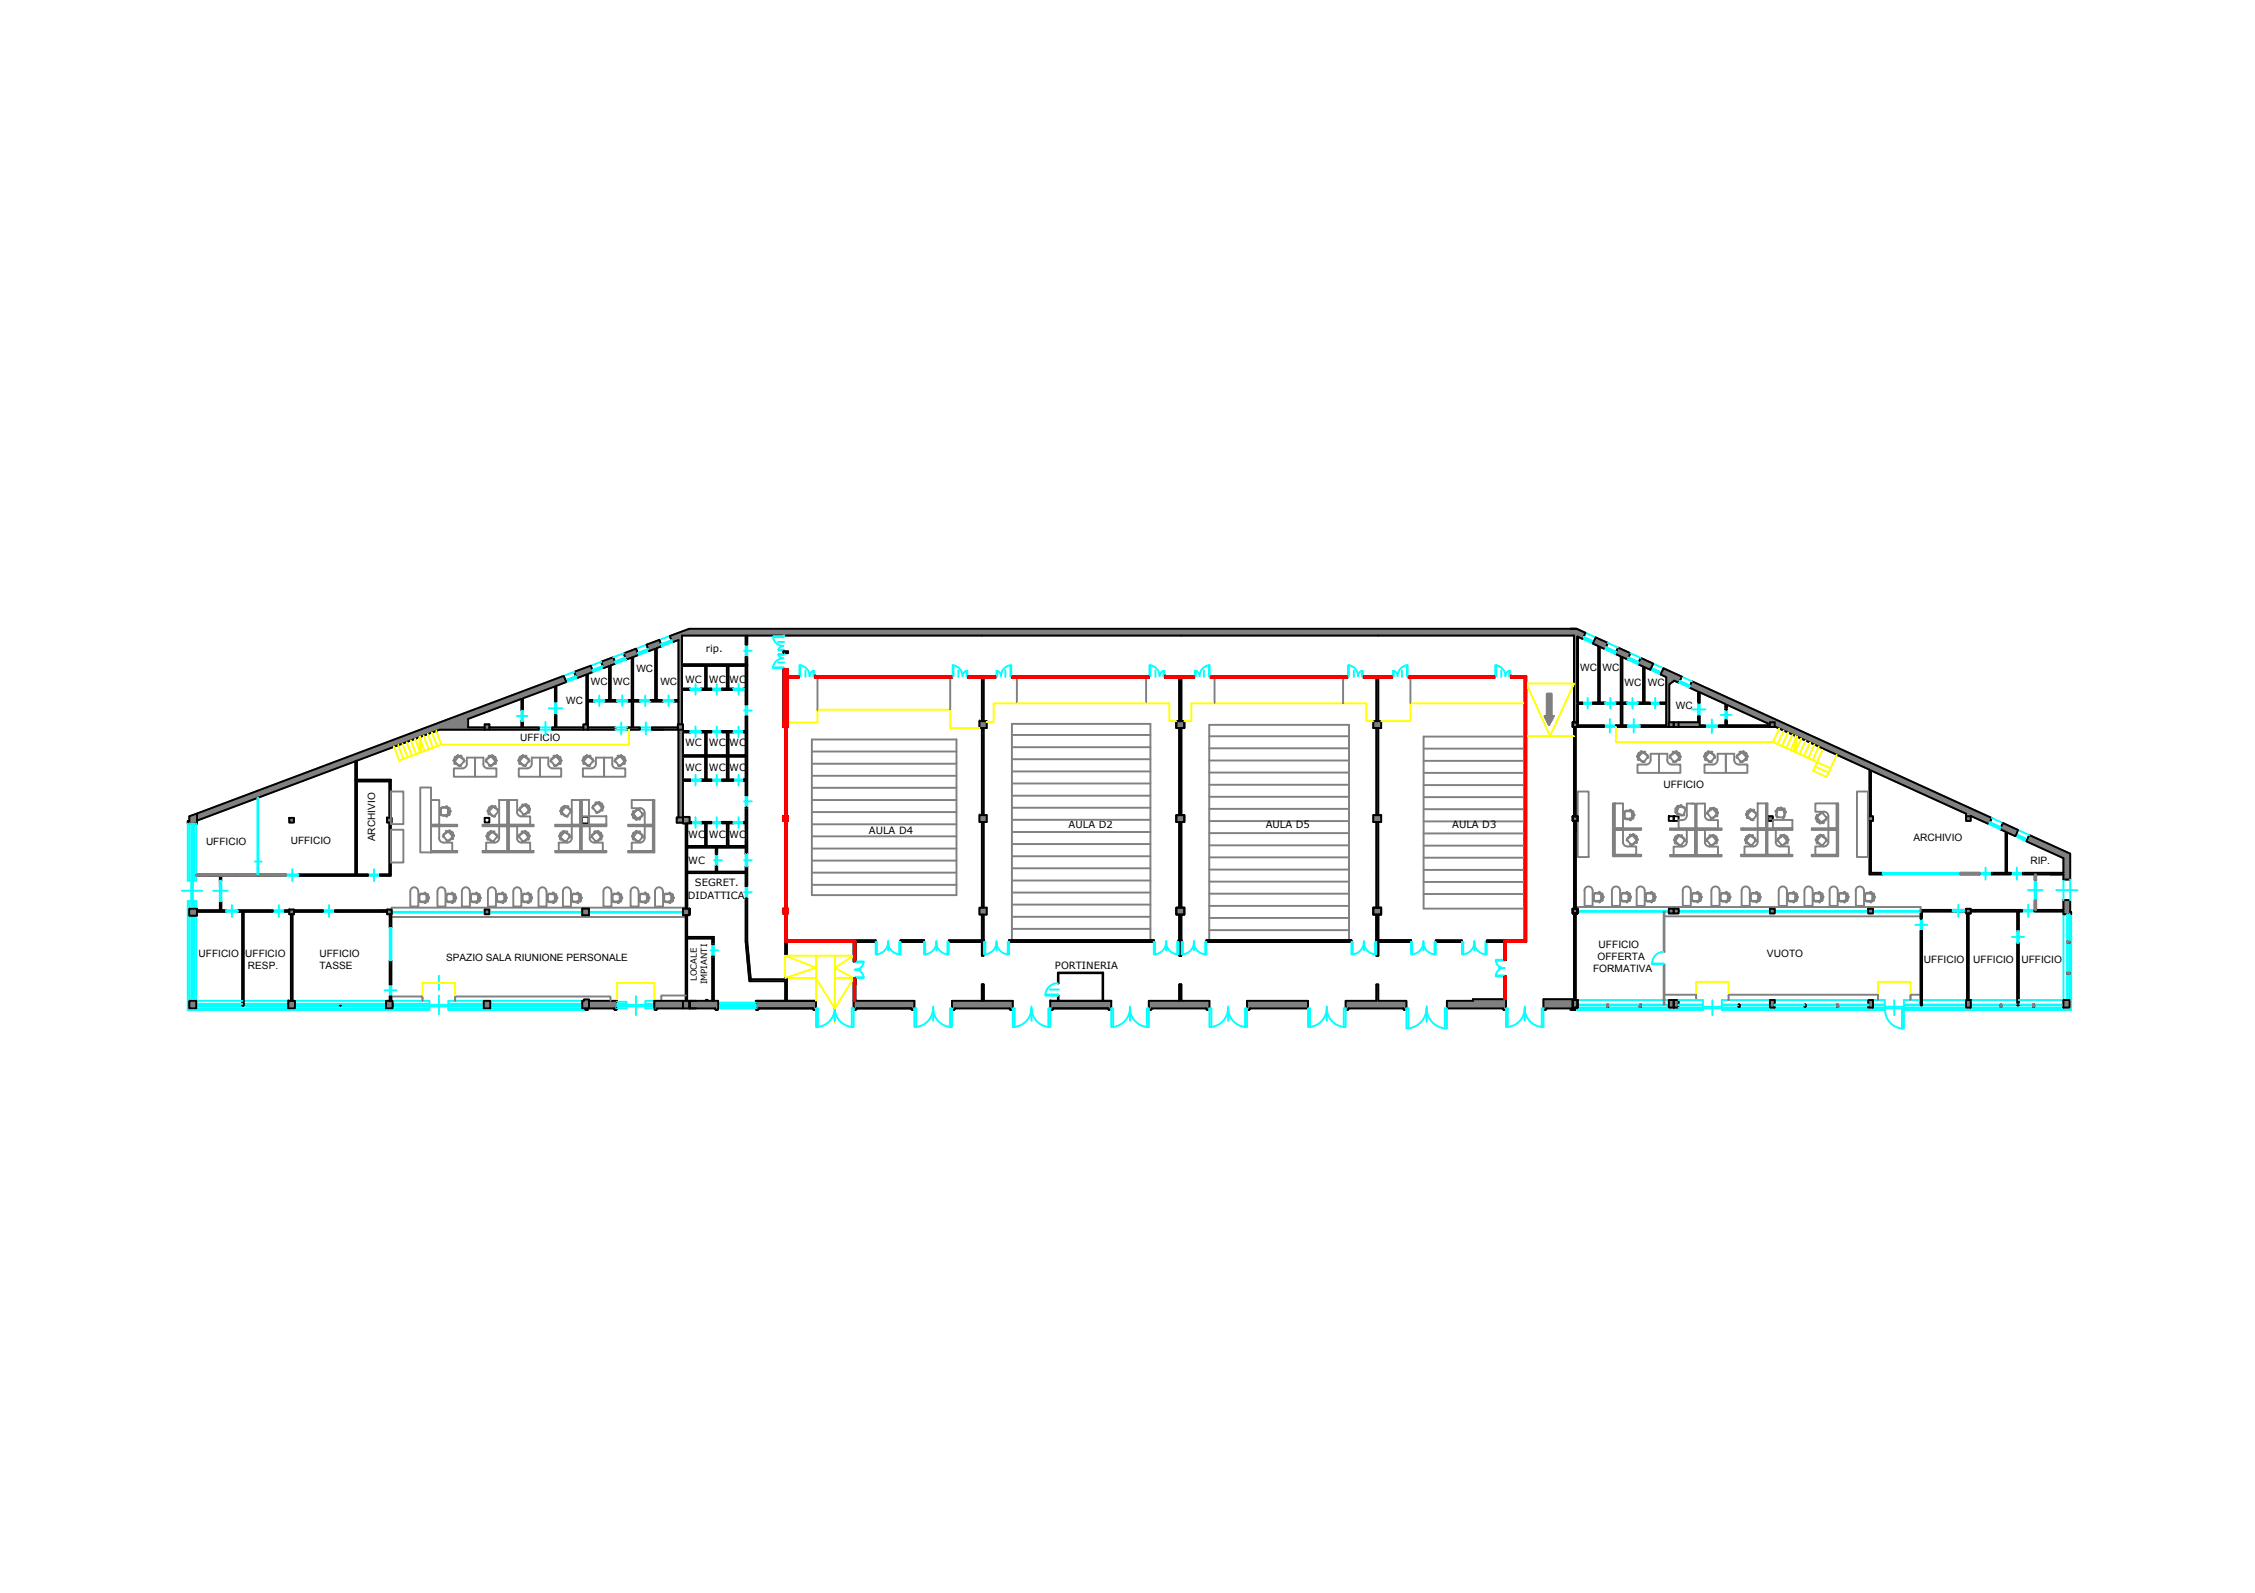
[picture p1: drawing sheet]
<svg xmlns="http://www.w3.org/2000/svg" width="297mm" height="210mm" viewBox="0 0 297 210" stroke-linecap="round" stroke-linejoin="round" font-family="sans-serif">
<defs><g id="words">
<g font-size="1.3">
<text x="83.8" y="88.6">WC</text>
<text x="93" y="85.9">rip.</text>
<text x="208.1" y="88.4">WC</text>
<text x="211.1" y="88.4">WC</text>
<text x="74.6" y="92.7">WC</text>
<text x="77.8" y="90.3">WC</text>
<text x="80.8" y="90.3">WC</text>
<text x="87" y="90.3">WC</text>
<text x="90.2" y="90">WC</text>
<text x="93.4" y="90">WC</text>
<text x="96.1" y="90">WC</text>
<text x="214" y="90.4">WC</text>
<text x="217.1" y="90.4">WC</text>
<text x="220.8" y="93.5">WC</text>
<text x="68.5" y="97.7">UFFICIO</text>
<text x="90.2" y="98.3">WC</text>
<text x="90.2" y="101.6">WC</text>
<text x="93.4" y="98.3">WC</text>
<text x="93.4" y="101.6">WC</text>
<text x="96.1" y="98.3">WC</text>
<text x="96.1" y="101.6">WC</text>
<text x="219.1" y="103.9">UFFICIO</text>
<text x="27.1" y="111.4">UFFICIO</text>
<text x="38.3" y="111.2">UFFICIO</text>
<text x="49.4" y="110.9" transform="rotate(-90 49.4 110.9)">ARCHIVIO</text>
<text x="90.7" y="110.5">WC</text>
<text x="90.7" y="113.8">WC</text>
<text x="93.4" y="110.5">WC</text>
<text x="96.1" y="110.5">WC</text>
<text x="114.5" y="109.8">AULA D4</text>
<text x="140.8" y="109.1">AULA D2</text>
<text x="166.7" y="109.1">AULA D5</text>
<text x="191.3" y="109.1">AULA D3</text>
<text x="252" y="110.9">ARCHIVIO</text>
<text x="267.4" y="113.8">RIP.</text>
<text x="90.6" y="118.4">DIDATTICA</text>
<text x="91.5" y="116.8">SEGRET.</text>
<text x="210.6" y="124.9">UFFICIO</text>
<text x="26.2" y="126.1">UFFICIO</text>
<text x="32.3" y="126.1">UFFICIO</text>
<text x="32.7" y="127.7">RESP.</text>
<text x="42.1" y="127.7">TASSE</text>
<text x="42.1" y="126.1">UFFICIO</text>
<text x="58.8" y="126.7">SPAZIO SALA RIUNIONE PERSONALE</text>
<text x="139" y="127.7">PORTINERIA</text>
<text x="209.9" y="128.1">FORMATIVA</text>
<text x="210.4" y="126.5">OFFERTA</text>
<text x="232.8" y="126.2">VUOTO</text>
<text x="253.4" y="126.9">UFFICIO</text>
<text x="259.9" y="126.9">UFFICIO</text>
<text x="266.3" y="126.9">UFFICIO</text>
</g>
<g font-size="1.1">
<text x="91.8" y="129.3" transform="rotate(-90 91.8 129.3)">LOCALE</text>
<text x="93.2" y="129.7" transform="rotate(-90 93.2 129.7)">IMPIANTI</text>
</g>
</g></defs>
<!-- layer: retini -->
<g fill="none" stroke="#808080" stroke-width=".25">
<path d="M45.2 100l-1.5 1.5M45.3 99.9l-1.5 1.5M45.5 99.9l-1.5 1.5M45.6 99.8l-1.5 1.5M45.8 99.7l-1.6 1.6M45.9 99.7l-1.5 1.5M46.1 99.6l-1.6 1.6M46.2 99.6l-1.5 1.5M46.3 99.5l-1.5 1.6M46.5 99.5l-1.5 1.5M46.6 99.4l-1.5 1.6M46.8 99.4l-1.6 1.5"/>
<path d="M46.9 99.3l-1.5 1.5M47.1 99.3l-1.6 1.5M47.2 99.2l-1.5 1.5M47.3 99.2l-1.5 1.5M47.5 99.1l-1.5 1.5M47.6 99l-1.5 1.6M47.8 99l-1.5 1.5M47.9 98.9l-1.5 1.6M48.1 98.9l-1.6 1.5M48.2 98.8l-1.5 1.6M48.3 98.8l-1.5 1.5M48.5 98.7l-1.7 1.7"/>
<path d="M48.6 98.7l-1.5 1.5M48.8 98.6l-1.5 1.5M48.9 98.6l-1.5 1.5M49.1 98.5l-1.6 1.5M49.2 98.5l-1.5 1.5M49.3 98.4l-1.5 1.5M49.5 98.3l-1.6 1.6M49.6 98.3l-1.5 1.5M49.8 98.2l-1.6 1.6M49.9 98.2l-1.5 1.5M50 98.1l-1.5 1.6M50.2 98.1l-1.5 1.5"/>
<path d="M50.3 98l-1.5 1.6M50.5 98l-1.6 1.5M50.6 97.9l-1.5 1.5M50.8 97.9l-1.6 1.5M50.9 97.8l-1.5 1.5M51 97.8l-1.5 1.5M51.2 97.7l-1.5 1.5M51.3 97.7l-1.5 1.5M51.5 97.6l-1.6 1.5M51.6 97.6l-1.5 1.5M51.8 97.5l-1.6 1.5M51.9 97.4l-1.5 1.6"/>
<path d="M52 97.4l-1.5 1.5M52.2 97.3l-1.5 1.6M52.3 97.3l-1.5 1.5M52.5 97.2l-1.6 1.5M52.6 97.2l-1.5 1.5M52.8 97.1l-1.6 1.5M52.9 97.1l-1.5 1.5M53 97l-1.5 1.5M53.2 97l-1.5 1.5M53.3 96.9l-1.5 1.5M53.5 96.9l-1.6 1.5M53.6 96.8l-1.5 1.5"/>
<path d="M53.7 96.8l-1.5 1.5M53.9 96.7l-1.5 1.5M54 96.7l-1.5 1.5M54.2 96.6l-1.6 1.5M54.3 96.5l-1.5 1.6M54.4 96.5l-1.5 1.5M54.6 96.4l-1.5 1.5M54.7 96.4l-1.5 1.5M54.9 96.3l-1.5 1.5M55 96.3l-1.5 1.5M55.2 96.2l-1.6 1.5M55.3 96.2l-1.5 1.5"/>
<path d="M55.4 96.1l-1.5 1.5M55.6 96.1l-1.5 1.5M55.7 96l-1.5 1.5M55.9 96l-1.5 1.5M56 95.9l-1.5 1.5M56.2 95.8l-1.6 1.6M56.3 95.8l-1.5 1.5M56.5 95.7l-1.6 1.6M56.6 95.7l-1.5 1.5M56.7 95.6l-1.5 1.6M56.9 95.6l-1.5 1.5M57 95.5l-1.5 1.6"/>
<path d="M57.2 95.5l-1.6 1.5M57.3 95.4l-1.5 1.6M57.5 95.4l-1.6 1.5M57.6 95.3l-1.5 1.5M57.7 95.3l-1.5 1.5M57.9 95.2l-1.5 1.5M58 95.2l-1.5 1.5M58.2 95.1l-1.6 1.5M58.3 95l-1.5 1.6M58.4 95l-1.5 1.5M58.6 94.9l-1.5 1.6M58.7 94.9l-1.5 1.5"/>
<path d="M58.9 94.8l-1.6 1.6M59 94.8l-1.5 1.5M59.1 94.7l-1.5 1.6M59.3 94.7l-1.5 1.5M59.4 94.6l-1.5 1.5M59.6 94.6l-1.6 1.5M59.7 94.5l-1.6 1.6M59.9 94.5l-1.7 1.6M60 94.4l-1.7 1.7M60.1 94.3l-1.7 1.8M60.3 94.3l-1.9 1.8M60.4 94.2l-1.9 1.9"/>
<path d="M60.6 94.2l-2 1.9M60.7 94.1l-2 2M60.9 94.1l-2.1 2M61 94l-2.1 2.1M61.1 94l-2.1 2.1M61.3 93.9l-2.2 2.2M61.4 93.9l-2.2 2.2M61.6 93.8l-2.3 2.3M61.7 94.8l-1.4 1.3M61.7 94.9l-1.3 1.2M61.7 95l-1.2 1.1M61.7 95l-1.1 1.1"/>
<path d="M61.7 95.1l-1 1M61.7 95.2l-.9 .9M61.7 95.3l-.9 .8M61.7 95.4l-.8 .7M61.7 95.5l-.7 .6M61.7 95.6l-.6 .5M61.7 95.7l-.5 .4M61.7 95.8l-.4 .3M61.7 95.8l-.3 .3M61.7 93.8l-2.4 2.3M61.8 95.8l-.3 .3M61.9 93.7l-2.5 2.4"/>
<path d="M61.9 95.8l-.3 .3M62 93.6l-2.5 2.5M62 95.8l-.3 .3M62.1 95.8l-.3 .3M62.1 93.6l-2.5 2.5M62.2 95.8l-.3 .3M62.3 93.5l-2.6 2.6M62.3 95.8l-.3 .3M62.4 95.8l-.3 .3M62.4 93.5l-2.6 2.6M62.5 95.8l-.3 .3M62.6 95.8l-.3 .3"/>
<path d="M62.6 93.4l-2.7 2.7M62.7 95.8l-.3 .3M62.7 93.4l-2.7 2.7M62.8 95.8l-.3 .3M62.9 93.3l-2.8 2.8M62.9 95.8l-.3 .3M63 93.3l-2.9 2.8M63 95.8l-.3 .3M63.1 95.8l-.3 .3M63.1 93.2l-2.9 2.9M63.2 95.8l-.3 .3M63.3 93.2l-1.5 1.5"/>
<path d="M63.3 95.8l-.3 .3M63.4 95.8l-.3 .3M63.4 93.1l-1.5 1.5M63.5 95.8l-.2 .3M63.6 93.1l-1.6 1.5M63.6 95.8l-.3 .3M63.7 93l-1.5 1.5M63.7 95.8l-.3 .3M63.8 95.8l-.3 .3M63.8 92.9l-1.5 1.6M63.9 95.4l-.1 .1M64 92.9l-1.5 1.5"/>
<path d="M64 95.4l-.2 .2M64.1 92.8l-1.5 1.6M64.1 95.4l-.3 .3M64.2 95.4l-.4 .4M64.3 92.8l-1.6 1.5M64.3 95.4l-.7 .7M64.4 95.4l-.7 .7M64.4 92.7l-1.5 1.6M64.5 95.4l-.7 .7M64.5 95.5l-.6 .6M64.5 95.6l-.5 .5M64.5 95.7l-.5 .4"/>
<path d="M64.5 95.8l-.4 .3M64.5 95.8l-.3 .3M64.6 92.7l-1.6 1.5M64.6 95.8l-.3 .3M64.7 92.6l-1.5 1.6M64.7 95.8l-.3 .3M64.8 95.8l-.3 .3M64.8 92.6l-1.5 1.5M64.9 95.8l-.3 .3M65 95.8l-.3 .3M65 92.5l-1.5 1.6M65.1 95.8l-.3 .3"/>
<path d="M65.1 92.5l-1.5 1.5M65.2 95.8l-.3 .3M65.3 92.4l-1.6 1.5M65.3 95.8l-.3 .3M65.4 92.4l-1.5 1.5M65.4 95.8l-.3 .3M65.5 95.8l-.3 .3M65.6 92.3l-1.6 1.5M65.6 95.8l-.3 .3M65.7 95.8l-.3 .3M65.7 92.3l-1.5 1.5M65.8 95.8l-.3 .3"/>
<path d="M65.8 92.2l-1.5 1.5M65.9 95.8l-.3 .3M66 92.2l-1.5 1.5M66 95.8l-.3 .3M66.1 95.8l-.3 .3M66.1 92.1l-1.5 1.5M66.2 95.8l-.3 .3M66.3 92.1l-1.6 1.5M66.3 95.8l-.3 .3M66.4 95.8l-.3 .3M66.4 92l-1.5 1.5M66.5 95.8l-.3 .3"/>
<path d="M66.6 92l-1.6 1.5M66.6 95.8l-.3 .3M66.7 95.8l-.3 .3M66.7 91.9l-1.5 1.5M66.8 91.8l-1.5 1.6M66.8 95.8l-.3 .3M66.9 95.8l-.3 .3M67 91.8l-1.5 1.5M67 95.8l-.3 .3M67.1 95.8l-.3 .3M67.1 91.7l-1.5 1.5M67.2 95.8l-.3 .3"/>
<path d="M67.3 91.7l-1.6 1.5M67.3 95.8l-.3 .3M67.4 95.8l-.3 .3M67.4 91.6l-1.5 1.5M67.5 91.6l-1.5 1.5M67.5 95.8l-.3 .3M67.6 95.8l-.3 .3M67.7 91.5l-1.5 1.5M67.7 95.8l-.3 .3M67.8 95.8l-.3 .3M67.8 91.5l-1.5 1.5M67.9 95.8l-.3 .3"/>
<path d="M68 91.4l-1.6 1.5M68 95.8l-.3 .3M68.1 95.8l-.3 .3M68.1 91.4l-1.5 1.5M68.2 95.8l-.3 .3M68.2 91.3l-1.5 1.5M68.2 95.8l-.2 .3M68.3 95.8l-.3 .3M68.4 91.3l-1.5 1.5M68.4 95.8l-.3 .3M68.5 95.8l-.3 .3M68.5 91.2l-1.5 1.5"/>
<path d="M68.6 95.8l-.3 .3M68.7 91.2l-1.5 1.5M68.7 95h.1M68.8 95l-.1 .1M68.8 91.1l-1.5 1.5M68.9 92.1l-.2 .2M68.9 92.2l-.2 .2M68.9 92.3l-.2 .2M68.9 92.4l-.2 .1M68.9 92.4l-.2 .3M68.9 92.5l-.2 .2M68.9 92.6l-.2 .2"/>
<path d="M68.9 92.7l-.2 .2M68.9 92.8l-.2 .2M68.9 92.9l-.2 .2M68.9 93l-.2 .2M68.9 93.1l-.2 .2M68.9 93.2l-.2 .2M68.9 93.3l-.2 .2M68.9 93.4l-.2 .2M68.9 93.5l-.1 .1M68.9 93.6h-.1M68.9 95l-.2 .2M68.9 95.1l-.2 .2"/>
<path d="M68.9 95.2l-.2 .2M68.9 95.3l-.2 .2M68.9 95.4l-.2 .2M68.9 95.5l-.2 .2M68.9 95.6l-.2 .1M68.9 95.6l-.5 .5M68.9 95.7l-.4 .4M68.9 95.8l-.3 .3M69 91l-1.6 1.6M69 95.8l-.3 .3M69.1 95.8l-.3 .3M69.1 91l-1.5 1.5"/>
<path d="M69.2 95.8l-.3 .3M69.2 90.9l-1.5 1.6M69.3 95.8l-.3 .3M69.4 90.9l-1.5 1.5M69.4 95.8l-.3 .3M69.5 95.8l-.3 .3M69.5 90.8l-1.5 1.5M69.6 95.8l-.3 .3M69.7 95.8l-.3 .3M69.7 90.8l-1.5 1.5M69.8 95.8l-.3 .3M69.8 90.7l-1.5 1.5"/>
<path d="M69.9 95.8l-.3 .3M70 90.7l-1.6 1.5M70 95.8l-.3 .3M70.1 90.6l-1.5 1.5M70.1 95.8l-.3 .3M70.2 95.8l-.3 .3M70.3 90.6l-1.6 1.5M70.3 95.8l-.3 .3M70.4 90.5l-1.7 1.7M70.4 95.8l-.3 .3M70.5 95.8l-.3 .3M70.5 90.5l-1.5 1.5"/>
<path d="M70.6 95.8l-.3 .3M70.7 90.4l-1.5 1.5M70.7 95.8l-.3 .3M70.8 90.3l-1.5 1.6M70.8 95.8l-.3 .3M70.9 95.8l-.3 .3M71 90.3l-1.6 1.5M71 95.9l-.3 .2M71 96l-.2 .1M71 96.1h-.1M71.1 90.2l-1.5 1.6M71.3 90.2l-1.6 1.5"/>
<path d="M71.4 90.1l-1.5 1.6M71.5 90.1l-1.5 1.5M71.7 90l-1.5 1.6M71.8 90l-1.5 1.5M72 89.9l-1.6 1.5M72.1 89.9l-1.5 1.5M72.2 89.8l-1.5 1.5M72.4 89.8l-1.5 1.5M72.5 89.7l-1.5 1.5M72.7 89.6l-1.6 1.6M72.8 95.8l-.1 .1M72.8 89.6l-1.5 1.5"/>
<path d="M72.9 95.8l-.2 .2M72.9 89.5l-1.5 1.6M73 95.8l-.3 .3M73.1 95.8l-.3 .3M73.1 89.5l-1.5 1.5M73.2 94.2l-.1 .1M73.2 89.4l-1.5 1.6M73.2 94.2l-.1 .2M73.3 90.5l-.2 .1M73.3 90.5l-.2 .2M73.3 90.6l-.2 .2M73.3 90.7l-.2 .2"/>
<path d="M73.3 90.8l-.2 .2M73.3 90.9l-.2 .2M73.3 91l-.2 .2M73.3 91.1l-.2 .2M73.3 91.2l-.2 .2M73.3 91.3l-.2 .1M73.3 91.3l-.2 .2M73.3 91.4l-.2 .2M73.3 91.5l-.2 .2M73.3 91.6l-.2 .2M73.3 91.7l-.2 .2M73.3 91.8l-.2 .2"/>
<path d="M73.3 91.9l-.2 .2M73.3 92l-.2 .2M73.3 92.1l-.2 .2M73.3 92.2l-.2 .2M73.3 92.3l-.1 .1M73.3 92.4h-.1M73.3 94.3l-.2 .2M73.3 94.4l-.2 .2M73.3 94.5l-.2 .1M73.3 94.5l-.2 .2M73.3 94.6l-.2 .2M73.3 94.7l-.2 .2"/>
<path d="M73.3 94.8l-.2 .2M73.3 94.9l-.2 .2M73.3 95l-.2 .2M73.3 95.1l-.2 .2M73.3 95.2l-.2 .2M73.3 95.3l-.2 .1M73.3 95.3l-.2 .2M73.3 95.4l-.2 .2M73.3 95.5l-.2 .2M73.3 95.6l-.2 .2M73.3 95.7l-.5 .4M73.3 95.8l-.4 .3"/>
<path d="M73.3 95.8l-.3 .3M73.4 89.4l-1.6 1.5M73.4 95.8l-.3 .3M73.5 95.8l-.3 .3M73.5 89.3l-1.5 1.6M73.6 95.8l-.3 .3M73.7 89.3l-1.6 1.5M73.7 95.8l-.3 .3M73.8 95.8l-.3 .3M73.8 89.2l-1.5 1.5M73.9 95.8l-.3 .3M73.9 89.2l-1.5 1.5"/>
<path d="M74 95.8l-.3 .3M74.1 89.1l-1.5 1.5M74.1 95.8l-.3 .3M74.2 95.8l-.3 .3M74.2 89.1l-1.5 1.5M74.3 89.1l-1.5 1.4M74.3 89.2l-1.3 1.3M74.3 95.8l-.3 .3M74.3 89.2l-1.2 1.3M74.3 89.3l-1.2 1.3M74.4 89.4l-1 .9M74.4 95.8l-.3 .3"/>
<path d="M74.4 89.4l-.8 .9M74.4 89.5l-.7 .7M74.5 89.6l-.6 .6M74.5 89.6l-.5 .5M74.5 95.8l-.3 .3M74.5 89.7l-.4 .4M74.5 89.8l-.2 .2M74.6 89.8l-.2 .1M74.6 89.9h.1M74.6 95.8l-.3 .3M74.7 95.8l-.3 .3M74.8 95.8l-.3 .3"/>
<path d="M74.9 95.8l-.3 .3M75 95.8l-.3 .3M75.1 95.8l-.3 .3M75.2 95.8l-.3 .3M75.3 95.8l-.3 .3M75.4 95.8l-.3 .3M75.5 95.8l-.3 .3M75.6 95.8l-.3 .3M75.7 88.5h-.1M75.7 95.8l-.3 .3M75.8 88.5l-.1 .1M75.8 95.8l-.3 .3"/>
<path d="M75.9 95.8l-.3 .3M75.9 88.4l-.2 .3M76 95.8l-.3 .3M76.1 95.8l-.3 .3M76.1 88.4l-.4 .3M76.2 95.8l-.3 .3M76.2 88.3l-.5 .5M76.2 95.8l-.2 .3M76.3 95.8l-.3 .3M76.4 88.3l-.6 .6M76.4 95.8l-.3 .3M76.5 88.2l-.7 .7"/>
<path d="M76.5 95.8l-.3 .3M76.6 95.8l-.3 .3M76.7 88.1l-.9 .9M76.7 95.8l-.3 .3M76.8 95.8l-.3 .3M76.8 88.1l-1 1M76.9 95.4l-.1 .1M76.9 88l-1.1 1.1M77 95.4l-.2 .2M77.1 88l-1.2 1.2M77.1 95.4l-.3 .3M77.2 95.4l-.4 .4"/>
<path d="M77.2 87.9l-1.3 1.3M77.4 87.9l-1.5 1.4M77.4 95.4h.1M77.4 88.9l-.2 .2M77.4 89l-.2 .2M77.4 89.1l-.2 .1M77.4 89.1l-.2 .2M77.4 89.2l-.2 .2M77.4 89.3l-.2 .2M77.4 89.4l-.2 .2M77.4 89.5l-.2 .2M77.4 89.6l-.2 .2"/>
<path d="M77.4 89.7l-.2 .2M77.4 89.8l-.2 .2M77.4 89.9l-.2 .2M77.4 90l-.2 .2M77.4 90.1l-.2 .2M77.4 90.2l-.2 .2M77.4 90.3l-.2 .2M77.4 90.4l-.2 .2M77.4 90.5l-.2 .2M77.4 90.6l-.2 .2M77.4 90.6l-.2 .3M77.4 90.7l-.2 .2"/>
<path d="M77.4 90.8l-.2 .2M77.4 90.9l-.2 .2M77.4 91l-.2 .2M77.4 91.1l-.2 .2M77.4 91.2l-.2 .2M77.4 91.3l-.2 .2M77.4 91.4l-.2 .2M77.4 91.4l-.2 .3M77.4 91.5l-.2 .2M77.4 91.6l-.2 .2M77.4 91.7l-.2 .2M77.4 91.8l-.2 .2"/>
<path d="M77.4 91.9l-.2 .2M77.4 92l-.2 .2M77.4 92.1l-.2 .2M77.4 92.2l-.2 .2M77.4 92.5l-.2 .2M77.4 92.6l-.2 .2M77.4 92.7l-.2 .2M77.4 92.8l-.2 .2M77.4 92.9l-.2 .2M77.4 92.9l-.2 .3M77.4 93l-.2 .2M77.4 93.1l-.2 .2"/>
<path d="M77.4 93.8l-.2 .2M77.4 93.2l-.2 .2M77.4 93.3l-.2 .2M77.4 93.4l-.2 .2M77.4 93.5l-.2 .2M77.4 93.6l-.2 .2M77.4 94.2l-.2 .2M77.4 93.7l-.2 .2M77.4 93.8l-.2 .3M77.4 93.9l-.2 .2M77.4 94l-.2 .2M77.4 94.6l-.2 .3"/>
<path d="M77.4 94.1l-.2 .2M77.4 94.3l-.2 .2M77.4 94.4l-.2 .2M77.4 94.5l-.2 .2M77.4 95.2l-.2 .2M77.4 94.6l-.2 .1M77.4 94.7l-.2 .2M77.4 94.8l-.2 .2M77.4 95.1l-.2 .2M77.4 94.9l-.2 .2M77.4 95l-.2 .2M77.4 95.3l-.8 .8"/>
<path d="M77.4 95.4l-.7 .7M77.4 95.4l-.6 .7M77.4 95.5l-.6 .6M77.4 95.6l-.5 .5M77.4 95.7l-.4 .4M77.4 95.8l-.3 .3M77.5 92.2l-.3 .2M77.5 87.8l-1.5 1.6M77.5 95.8l-.3 .3M77.5 92.2l-.3 .3M77.6 95.8l-.3 .3M77.6 92.2l-.4 .4"/>
<path d="M77.6 87.8l-1.5 1.5M77.7 95.8l-.3 .3M77.7 92.2l-.2 .2M77.8 95.8l-.3 .3M77.8 87.7l-1.5 1.5M77.8 92.2l-.2 .2M77.8 87.8l-1.4 1.4M77.9 87.8l-1.4 1.3M77.9 87.9l-1.2 1.2M77.9 88l-1.1 1M77.9 92.2l-.2 .2M77.9 88l-.9 1"/>
<path d="M77.9 88.1l-.8 .8M77.9 95.8l-.3 .3M78 88.2l-.8 .7M78 92.2l-.2 .2M78 88.2l-.8 .8M78 88.3l-.5 .5M78 95.8l-.3 .3M78 88.4l-.3 .3M78.1 88.4l-.3 .3M78.1 92.2l-.2 .2M78.1 88.5l-.1 .1M78.1 88.5h.1"/>
<path d="M78.1 95.8l-.3 .3M78.2 92.2l-.2 .2M78.2 95.8l-.3 .3M78.2 92.3l-.2 .1M78.2 92.3l-.1 .1M78.2 92.4h.1M78.3 95.8l-.3 .3M78.4 95.8l-.3 .3M78.5 95.8l-.3 .3M78.6 95.8l-.3 .3M78.7 95.8l-.3 .3M78.8 95.8l-.3 .3"/>
<path d="M78.9 95.8l-.3 .3M79 95.8l-.3 .3M79.1 95.8l-.3 .3M79.2 95.8l-.3 .3M79.2 87.2h.1M79.3 95.8l-.3 .3M79.4 87.1l-.2 .2M79.4 95.8l-.3 .3M79.5 87.1l-.3 .2M79.5 95.8l-.3 .3M79.6 95.8l-.3 .3M79.6 87l-.3 .4"/>
<path d="M79.7 92.2l-.1 .1M79.7 95.8l-.3 .3M79.8 92.2l-.2 .2M79.8 87l-.5 .5M79.8 95.8l-.3 .3M79.8 92.2l-.1 .2M79.9 95.8l-.3 .3M79.9 86.9l-.6 .6M79.9 92.2l-.2 .2M80 95.8l-.3 .3M80 92.2l-.2 .2M80.1 86.9l-.8 .7"/>
<path d="M80.1 95.8l-.3 .3M80.1 92.2l-.2 .2M80.2 95.8l-.3 .3M80.2 86.8l-.8 .9M80.2 92.2l-.2 .2M80.2 95.8l-.2 .3M80.3 95.8l-.3 .3M80.4 86.8l-1 .9M80.4 95.8l-.3 .3M80.4 87.7l-.2 .3M80.4 87.8l-.2 .2M80.4 87.9l-.2 .2"/>
<path d="M80.4 88l-.2 .2M80.4 88.1l-.2 .2M80.4 88.2l-.2 .2M80.4 88.3l-.2 .2M80.4 88.4l-.2 .2M80.4 88.5l-.2 .2M80.4 88.6l-.2 .2M80.4 88.7l-.2 .2M80.4 88.8l-.2 .2M80.4 88.9l-.2 .2M80.4 89l-.2 .2M80.4 89.1l-.2 .2"/>
<path d="M80.4 89.2l-.2 .2M80.4 89.3l-.2 .2M80.4 89.4l-.2 .1M80.4 89.4l-.2 .2M80.4 89.5l-.2 .2M80.4 89.6l-.2 .2M80.4 89.7l-.2 .2M80.4 89.8l-.2 .2M80.4 89.9l-.2 .2M80.4 90l-.2 .2M80.4 90.1l-.2 .2M80.4 90.2l-.2 .2"/>
<path d="M80.4 90.3l-.2 .2M80.4 90.4l-.2 .2M80.4 90.5l-.2 .2M80.4 90.6l-.2 .2M80.4 90.7l-.2 .2M80.4 90.8l-.2 .2M80.4 90.9l-.2 .1M80.4 90.9l-.2 .3M80.4 91l-.2 .2M80.4 91.1l-.2 .2M80.4 91.2l-.2 .2M80.4 91.3l-.2 .2"/>
<path d="M80.4 91.4l-.2 .2M80.4 91.5l-.2 .2M80.4 91.6l-.2 .2M80.4 91.7l-.2 .1M80.4 91.7l-.2 .2M80.4 91.8l-.2 .2M80.4 91.9l-.2 .2M80.4 92l-.2 .2M80.4 92.1l-.3 .3M80.4 92.2l-.2 .2M80.5 92.2l-.2 .2M80.5 86.7l-1.1 1.1"/>
<path d="M80.5 95.8l-.3 .3M80.6 92.2l-.2 .2M80.6 95.8l-.3 .3M80.6 86.7l-1.2 1.2M80.7 92.2l-.3 .2M80.7 95.8l-.3 .3M80.7 92.2l-.2 .2M80.8 86.6l-1.4 1.3M80.8 95.8l-.3 .3M80.8 86.7l-1.3 1.3M80.8 92.2l-.2 .2M80.8 86.8l-1.1 1.2"/>
<path d="M80.9 95.8l-.3 .3M80.9 86.9l-1.1 1M80.9 86.9l-.9 .9M80.9 92.2l-.2 .2M80.9 87l-.8 .8M80.9 87l-.7 .8M80.9 95.8l-.2 .3M81 87.1l-.8 .7M81 87.2l-.5 .4M81 87.3l-.3 .3M81 92.2l-.2 .2M81.1 87.3l-.3 .2"/>
<path d="M81.1 95.8l-.4 .3M81.1 95.9l-.3 .2M81.1 96l-.2 .1M81.1 96.1h-.1M81.1 87.4l-.1 .1M81.1 92.2l-.2 .2M81.2 92.2l-.2 .2M81.3 92.3l-.2 .1M81.3 92.3l-.1 .1M81.3 92.4h-.1M82.2 86.1h.1M82.3 86l-.1 .2"/>
<path d="M82.5 86l-.3 .2M82.6 85.9l-.4 .4M82.6 95.8h.1M82.7 92.2l-.1 .1M82.7 95.8l-.1 .1M82.8 85.9l-.5 .5M82.8 92.2l-.2 .2M82.8 95.8l-.2 .2M82.9 92.2l-.2 .2M82.9 85.8l-.6 .6M82.9 95.8l-.3 .3M83 92.2l-.2 .2"/>
<path d="M83 95.8l-.3 .3M83 85.8l-.7 .7M83 92.2l-.1 .2M83.1 95.8l-.3 .3M83.1 92.2l-.2 .2M83.2 95.8l-.3 .3M83.2 85.7l-.9 .9M83.3 85.6l-1 1M83.4 86.6l-.2 .2M83.4 86.7l-.2 .2M83.4 86.8l-.2 .2M83.4 86.9l-.2 .2"/>
<path d="M83.4 87l-.2 .2M83.4 87.1l-.2 .2M83.4 87.2l-.2 .2M83.4 87.3l-.2 .2M83.4 87.4l-.2 .2M83.4 87.5l-.2 .2M83.4 87.6l-.2 .2M83.4 87.7l-.2 .2M83.4 87.8l-.2 .2M83.4 87.9l-.2 .2M83.4 88l-.2 .2M83.4 88.1l-.2 .2"/>
<path d="M83.4 88.1l-.2 .3M83.4 88.3l-.2 .1M83.4 88.3l-.2 .2M83.4 88.4l-.2 .2M83.4 88.5l-.2 .2M83.4 88.6l-.2 .2M83.4 88.7l-.2 .2M83.4 88.8l-.2 .2M83.4 88.9l-.2 .2M83.4 88.9l-.2 .3M83.4 89l-.2 .2M83.4 89.1l-.2 .2"/>
<path d="M83.4 89.2l-.2 .2M83.4 89.3l-.2 .2M83.4 89.4l-.2 .2M83.4 89.5l-.2 .2M83.4 89.6l-.2 .2M83.4 89.7l-.2 .2M83.4 89.8l-.2 .1M83.4 89.8l-.2 .3M83.4 89.9l-.2 .2M83.4 90l-.2 .2M83.4 90.1l-.2 .2M83.4 90.2l-.2 .2"/>
<path d="M83.4 90.3l-.2 .2M83.4 90.4l-.2 .2M83.4 90.5l-.2 .2M83.4 90.6l-.2 .1M83.4 90.6l-.2 .2M83.4 90.7l-.2 .2M83.4 90.8l-.2 .2M83.4 90.9l-.2 .2M83.4 91l-.2 .2M83.4 91.1l-.2 .2M83.4 91.2l-.2 .2M83.4 91.3l-.2 .2"/>
<path d="M83.4 91.4l-.2 .2M83.4 91.5l-.2 .2M83.4 91.6l-.2 .2M83.4 91.7l-.2 .2M83.4 91.8l-.2 .2M83.4 91.9l-.2 .2M83.4 92l-.2 .2M83.4 92.1l-.4 .3M83.4 92.1l-.3 .3M83.4 92.2l-.2 .2M83.4 92.5l-.2 .2M83.4 92.6l-.2 .2"/>
<path d="M83.4 92.7l-.2 .2M83.4 92.8l-.2 .2M83.4 92.9l-.2 .2M83.4 93l-.2 .2M83.4 93.1l-.2 .2M83.4 93.2l-.2 .2M83.4 93.3l-.2 .2M83.4 93.4l-.2 .2M83.4 93.5l-.2 .2M83.4 93.6l-.2 .2M83.4 93.7l-.2 .2M83.4 93.8l-.2 .1"/>
<path d="M83.4 93.8l-.2 .2M83.4 93.9l-.2 .2M83.4 94l-.2 .2M83.4 94.1l-.2 .2M83.4 94.2l-.2 .2M83.4 94.3l-.2 .2M83.4 94.4l-.2 .2M83.4 94.5l-.2 .2M83.4 94.6l-.2 .1M83.4 94.6l-.2 .2M83.4 94.7l-.2 .2M83.4 94.8l-.2 .2"/>
<path d="M83.4 94.9l-.2 .2M83.4 95l-.2 .2M83.4 95.3l-.2 .2M83.4 95.1l-.2 .2M83.4 95.2l-.2 .2M83.4 95.3l-.2 .3M83.4 95.4l-.2 .2M83.4 95.5l-.2 .2M83.4 95.6l-.2 .2M83.4 95.7l-.4 .4M83.4 95.8l-.3 .3M83.5 85.6l-1.1 1.1"/>
<path d="M83.5 92.2l-.3 .3M83.5 95.8l-.3 .3M83.6 92.2l-.4 .4M83.6 85.5l-1.2 1.2M83.6 95.8l-.3 .3M83.7 92.2l-.2 .2M83.7 95.8l-.3 .3M83.8 85.5l-1.4 1.3M83.8 92.2l-.2 .2M83.8 85.5l-1.3 1.4M83.8 95.8l-.3 .3M83.8 85.6l-1.3 1.3"/>
<path d="M83.8 92.2l-.1 .2M83.9 85.6l-1.2 1.3M83.9 85.7l-1.1 1.1M83.9 95.8l-.3 .3M83.9 85.8l-.9 .9M83.9 85.8l-.8 .9M83.9 92.2l-.2 .2M84 85.9l-.8 .8M84 86l-.8 .7M84 95.8l-.3 .3M84 86l-.5 .5M84 92.2l-.2 .2"/>
<path d="M84 86.1l-.3 .4M84.1 86.2l-.3 .2M84.1 95.8l-.3 .3M84.1 86.2l-.1 .2M84.1 86.3h.1M84.1 92.2l-.2 .2M84.2 92.2l-.2 .2M84.3 95.8l-.3 .3M84.3 92.2l-.2 .2M84.3 92.3l-.1 .1M84.3 92.4h.1M84.3 95.9l-.3 .2"/>
<path d="M84.3 96l-.2 .1M84.3 96.1h-.1M85.2 84.9v.1M85.3 84.9l-.1 .1M85.5 84.8l-.3 .3M85.6 84.8l-.4 .4M85.7 92.2v.1M85.8 84.7l-.5 .5M85.8 92.2l-.1 .2M85.9 92.2l-.2 .2M85.9 84.7l-.6 .6M85.9 95.8v.1"/>
<path d="M86 92.2l-.2 .2M86 95.8l-.1 .2M86 84.6l-.7 .8M86.1 92.2l-.2 .2M86.1 95.8l-.2 .3M86.2 92.2l-.2 .2M86.2 84.6l-.9 .8M86.2 95.8l-.3 .3M86.3 95.8l-.3 .3M86.3 84.5l-.9 1M86.4 95.8l-.3 .3M86.5 84.5l-1.1 1"/>
<path d="M86.5 95.8l-.3 .3M86.5 85.7l-.2 .2M86.5 85.4l-.2 .2M86.5 85.5l-.2 .2M86.5 86.1l-.2 .2M86.5 85.6l-.2 .2M86.5 85.8l-.2 .2M86.5 85.9l-.2 .1M86.5 85.9l-.2 .2M86.5 86.6l-.2 .1M86.5 86l-.2 .2M86.5 86.2l-.2 .2"/>
<path d="M86.5 86.3l-.2 .2M86.5 86.4l-.2 .2M86.5 86.5l-.2 .2M86.5 86.6l-.2 .3M86.5 86.7l-.2 .2M86.5 86.8l-.2 .2M86.5 86.9l-.2 .2M86.5 87l-.2 .2M86.5 87.1l-.2 .2M86.5 87.2l-.2 .2M86.5 87.3l-.2 .2M86.5 87.4l-.2 .2"/>
<path d="M86.5 87.5l-.2 .2M86.5 87.6l-.2 .2M86.5 87.7l-.2 .2M86.5 87.8l-.2 .2M86.5 87.9l-.2 .2M86.5 88l-.2 .2M86.5 88.1l-.2 .2M86.5 88.2l-.2 .2M86.5 88.3l-.2 .1M86.5 88.3l-.2 .2M86.5 88.4l-.2 .2M86.5 88.5l-.2 .2"/>
<path d="M86.5 88.6l-.2 .2M86.5 88.7l-.2 .2M86.5 88.8l-.2 .2M86.5 88.9l-.2 .2M86.5 88.9l-.2 .3M86.5 89.1l-.2 .1M86.5 89.1l-.2 .2M86.5 89.2l-.2 .2M86.5 89.3l-.2 .2M86.5 89.4l-.2 .2M86.5 89.5l-.2 .2M86.5 89.6l-.2 .2"/>
<path d="M86.5 89.7l-.2 .2M86.5 89.8l-.2 .1M86.5 89.8l-.2 .3M86.5 89.9l-.2 .2M86.5 90l-.2 .2M86.5 90.1l-.2 .2M86.5 90.2l-.2 .2M86.5 90.3l-.2 .2M86.5 90.4l-.2 .2M86.5 90.5l-.2 .2M86.5 90.6l-.2 .1M86.5 90.6l-.2 .2"/>
<path d="M86.5 90.7l-.2 .2M86.5 90.8l-.2 .2M86.5 90.9l-.2 .2M86.5 91l-.2 .2M86.5 91.1l-.2 .2M86.5 91.2l-.2 .2M86.5 91.3l-.2 .2M86.5 91.4l-.2 .2M86.5 91.5l-.2 .2M86.5 91.6l-.2 .2M86.5 91.7l-.2 .2M86.5 91.8l-.2 .2"/>
<path d="M86.5 91.9l-.2 .2M86.5 92l-.2 .2M86.5 92.1l-.4 .3M86.5 92.1l-.3 .3M86.5 92.2l-.2 .2M86.6 95.8l-.3 .3M86.6 84.4l-1.2 1.2M86.6 92.2l-.2 .2M86.7 92.2l-.2 .2M86.7 95.8l-.3 .3M86.7 84.4l-1.3 1.3M86.8 92.2l-.2 .2"/>
<path d="M86.8 95.8l-.3 .3M86.9 84.3l-1.4 1.5M86.9 92.2l-.2 .2M86.9 84.4l-1.4 1.4M86.9 84.5l-1.3 1.2M86.9 95.8l-.3 .3M86.9 84.5l-1.1 1.2M87 84.6l-1.1 1M87 92.2l-.3 .2M87 84.7l-.9 .9M87 84.7l-.8 .8M87 95.8l-.3 .3"/>
<path d="M87 84.8l-.7 .7M87 92.2l-.1 .2M87.1 84.8l-.6 .6M87.1 84.9l-.5 .5M87.1 95.8l-.3 .3M87.1 85l-.3 .3M87.1 85.1l-.2 .1M87.1 92.2l-.2 .2M87.2 85.1l-.1 .1M87.2 95.8l-.3 .3M87.2 92.2l-.2 .2M87.3 95.8l-.3 .3"/>
<path d="M87.3 92.2l-.2 .2M87.4 92.3l-.2 .1M87.4 92.4h-.1M87.4 95.8l-.3 .3M87.4 95.8l-.2 .3M87.5 95.8l-.3 .3M87.6 95.8l-.3 .3M87.7 95.8l-.3 .3M87.8 95.8l-.3 .3M87.9 95.8l-.3 .3M88 95.8l-.3 .3M88.1 95.8l-.3 .3"/>
<path d="M88.3 95.8l-.4 .3M88.3 83.8h.1M88.3 95.8l-.3 .3M88.4 95.8l-.3 .3M88.5 83.7l-.2 .2M88.5 95.8l-.3 .3M88.6 95.8l-.3 .3M88.6 83.7l-.3 .3M88.7 95.8l-.3 .3M88.7 83.6l-.4 .4M88.8 95.8l-.3 .3M88.8 92.2l-.1 .1"/>
<path d="M88.9 95.8l-.3 .3M88.9 83.6l-.6 .5M88.9 92.2l-.2 .2M88.9 95.8l-.2 .3M89 92.2l-.2 .2M89 83.5l-.6 .7M89 95.8l-.3 .3M89.1 92.2l-.2 .2M89.1 95.8l-.3 .3M89.2 83.4l-.8 .8M89.2 92.2l-.2 .2M89.2 95.8l-.3 .3"/>
<path d="M89.3 92.2l-.2 .2M89.3 83.4l-.9 .9M89.4 92.2l-.2 .2M89.4 95.4l-.1 .1M89.5 83.3l-1.1 1.1M89.6 83.3l-1.1 1.1M89.7 83.2l-1.2 1.3M89.8 95l-.5 .6M89.8 95.1l-.5 .6M89.8 95.2l-.5 .6M89.8 95.3l-.8 .8M89.8 95.4l-.7 .7"/>
<path d="M89.8 83.3l-1.3 1.3M89.8 83.6l-.9 .9M89.8 83.8l-.6 .6M89.8 83.8l-.4 .5M89.8 84l-.4 .4M89.8 84l-.4 .5M89.8 84.1l-.4 .5M89.8 84.2l-.4 .5M89.8 84.3l-.4 .5M89.8 84.4l-.4 .4M89.8 84.5l-.4 .4M89.8 84.6l-.4 .4"/>
<path d="M89.8 84.7l-.4 .4M89.8 84.7l-.4 .5M89.8 84.8l-.4 .5M89.8 84.9l-.4 .5M89.8 85l-.4 .5M89.8 85.1l-.4 .5M89.8 85.2l-.4 .4M89.8 85.3l-.4 .4M89.8 85.4l-.4 .4M89.8 85.5l-.4 .4M89.8 85.5l-.4 .5M89.8 85.6l-.4 .5"/>
<path d="M89.8 85.7l-.4 .5M89.8 85.8l-.4 .5M89.8 85.9l-.4 .4M89.8 86l-.4 .5M89.8 86.1l-.4 .4M89.8 86.2l-.4 .4M89.8 86.3l-.4 .4M89.8 86.3l-.4 .5M89.8 86.4l-.4 .5M89.8 86.5l-.4 .5M89.8 86.6l-.4 .5M89.8 86.7l-.4 .5"/>
<path d="M89.8 86.8l-.4 .4M89.8 86.9l-.4 .4M89.8 87l-.4 .4M89.8 87.1l-.4 .4M89.8 87.2l-.4 .4M89.8 87.2l-.4 .5M89.8 87.3l-.4 .5M89.8 87.4l-.4 .5M89.8 87.5l-.4 .5M89.8 87.6l-.4 .4M89.8 87.7l-.4 .4M89.8 87.8l-.4 .4"/>
<path d="M89.8 87.8l-.4 .5M89.8 87.9l-.4 .5M89.8 88l-.4 .5M89.8 88.1l-.4 .5M89.8 88.2l-.4 .5M89.8 88.3l-.4 .5M89.8 88.4l-.4 .4M89.8 88.5l-.4 .4M89.8 88.6l-.4 .4M89.8 88.7l-.4 .4M89.8 88.7l-.4 .5M89.8 88.8l-.4 .5"/>
<path d="M89.8 88.9l-.4 .5M89.8 89l-.4 .5M89.8 89.1l-.4 .5M89.8 89.2l-.4 .4M89.8 89.3l-.4 .4M89.8 89.4l-.4 .4M89.8 89.5l-.4 .4M89.8 89.5l-.4 .5M89.8 89.6l-.4 .5M89.8 89.7l-.4 .5M89.8 89.8l-.4 .5M89.8 89.9l-.4 .4"/>
<path d="M89.8 90l-.4 .4M89.8 90.1l-.4 .4M89.8 90.2l-.4 .4M89.8 90.3l-.4 .4M89.8 90.3l-.4 .5M89.8 90.4l-.4 .5M89.8 90.5l-.4 .5M89.8 90.6l-.4 .5M89.8 90.7l-.4 .5M89.8 90.8l-.4 .4M89.8 90.9l-.4 .4M89.8 91l-.4 .4"/>
<path d="M89.8 91l-.4 .5M89.8 91.2l-.4 .4M89.8 91.2l-.4 .5M89.8 91.3l-.4 .5M89.8 91.4l-.4 .5M89.8 91.5l-.4 .5M89.8 91.6l-.4 .4M89.8 91.7l-.4 .4M89.8 91.8l-.4 .4M89.8 91.8l-.6 .6M89.8 91.9l-.5 .5M89.8 92l-.4 .5"/>
<path d="M89.8 92.1l-.4 .5M89.8 92.2l-.4 .5M89.8 92.3l-.4 .5M89.8 92.4l-.4 .4M89.8 92.5l-.4 .4M89.8 92.6l-.4 .4M89.8 92.7l-.4 .4M89.8 92.7l-.4 .5M89.8 92.8l-.4 .5M89.8 92.9l-.4 .5M89.8 93l-.4 .5M89.8 93.1l-.4 .4"/>
<path d="M89.8 93.2l-.4 .4M89.8 93.3l-.4 .4M89.8 93.4l-.4 .4M89.8 93.5l-.4 .4M89.8 93.5l-.4 .5M89.8 93.6l-.4 .5M89.8 93.7l-.4 .5M89.8 93.8l-.4 .5M89.8 93.9l-.4 .4M89.8 94l-.4 .4M89.8 94.1l-.4 .4M89.8 94.2l-.4 .4"/>
<path d="M89.8 94.2l-.4 .5M89.8 94.3l-.4 .5M89.8 94.4l-.4 .5M89.8 94.5l-.4 .5M89.8 94.6l-.4 .5M89.8 94.7l-.4 .5M89.8 94.8l-.4 .4M89.8 94.9l-.4 .4M89.8 95l-.4 .4M89.9 95.4l-.7 .7M89.9 87.5l-.1 .1M89.9 83.2l-1.4 1.3"/>
<path d="M89.9 90.7l-.1 .1M90 95.4l-.7 .7M90 95.6l-.6 .6M90 95.7l-.6 .6M90 95.8l-.6 .6M90 95.9l-.6 .6M90 96l-.6 .6M90 96.1l-.6 .6M90 95.6l-.6 .5M90 96.2l-.6 .5M90 96.3l-.6 .5M90 96.3l-.6 .6"/>
<path d="M90 96.4l-.6 .6M90 96.5l-.6 .6M90 96.6l-.6 .6M90 96.7l-.6 .6M90 96.8l-.6 .6M90 96.9l-.6 .6M90 97l-.6 .5M90 97.1l-.6 .5M90 97.1l-.6 .6M90 97.2l-.6 .6M90 97.3l-.6 .6M90 97.4l-.6 .6"/>
<path d="M90 97.5l-.6 .6M90 97.6l-.6 .6M90 97.7l-.6 .6M90 97.8l-.6 .5M90 97.9l-.6 .5M90 97.9l-.6 .6M90 98l-.6 .6M90 98.1l-.6 .6M90 98.2l-.6 .6M90 98.3l-.6 .6M90 98.4l-.6 .6M90 98.5l-.6 .6"/>
<path d="M90 98.6l-.6 .6M90 98.7l-.6 .5M90 98.7l-.6 .6M90 98.8l-.6 .6M90 98.9l-.6 .6M90 99l-.6 .6M90 99.1l-.6 .6M90 99.2l-.6 .6M90 99.3l-.6 .6M90 99.4l-.6 .6M90 99.5l-.6 .6M90 99.6l-.6 .6"/>
<path d="M90 99.8l-.6 .6M90 99.9l-.6 .6M90 100l-.6 .6M90 87.5l-.2 .2M90 99.5h-.1M90 90.7l-.2 .2M90 96.3l-.1 .1M90.1 83.1l-.3 .2M90.1 87.5l-.2 .2M90.1 99.5l-.2 .1M90.1 90.7l-.2 .2M90.1 96.3l-.2 .2"/>
<path d="M90.2 87.5l-.3 .2M90.2 99.5l-.8 .8M90.2 90.7l-.2 .2M90.2 83.1l-1.5 1.5M90.2 96.3l-.2 .2M90.2 87.5l-.2 .2M90.2 99.5l-.1 .2M90.3 90.7l-.2 .2M90.3 96.3l-.2 .2M90.3 83l-1.5 1.5M90.3 87.5l-.2 .2M90.3 99.5l-.2 .2"/>
<path d="M90.4 90.7l-.2 .2M90.4 96.3l-.2 .2M90.4 87.5l-.2 .2M90.4 99.5l-.2 .2M90.5 90.7l-.3 .2M90.5 83l-.7 .6M90.5 96.3l-.2 .2M90.5 87.5l-.2 .2M90.5 99.5l-.2 .2M90.5 90.7l-.2 .2M90.6 96.3l-.2 .2M90.6 87.5l-.2 .2"/>
<path d="M90.6 99.5l-.2 .2M90.6 82.9l-1.5 1.5M90.6 90.7l-.2 .2M90.7 96.3l-.2 .2M90.7 99.5l-.2 .2M90.7 87.5l-.2 .2M90.7 90.7l-.2 .2M90.7 96.3l-.1 .2M90.8 82.9l-.9 .8M90.8 87.5l-.2 .2M90.8 99.5l-.2 .2M90.8 90.7l-.2 .2"/>
<path d="M90.8 96.3l-.2 .2M90.9 87.5l-.2 .2M90.9 99.5l-.2 .2M90.9 82.9l-.9 .8M90.9 90.7l-.2 .2M90.9 96.5h.1M90.9 96.3l-.2 .2M90.9 96.4l-.1 .1M90.9 90.8l-.1 .1M90.9 90.9h.1M91 87.5l-.3 .2M91 82.9l-.9 .8"/>
<path d="M91 99.5l-.2 .2M91 82.9l-.8 .8M91 87.5l-.2 .2M91 99.5l-.1 .2M91.1 82.9l-.9 .8M91.1 87.5l-.2 .2M91.2 99.5l-.3 .2M91.2 82.9l-.9 .8M91.2 87.5l-.2 .2M91.2 99.5l-.2 .2M91.3 87.5l-.2 .2M91.3 99.5l-.2 .2"/>
<path d="M91.3 82.9l-.9 .8M91.4 87.5l-.2 .2M91.4 82.9l-.9 .8M91.4 99.5l-.2 .2M91.5 82.9l-.9 .8M91.5 87.5l-.2 .2M91.5 99.5l-.2 .2M91.6 82.9l-.9 .8M91.6 87.5l-.2 .2M91.6 99.5l-.2 .2M91.7 87.5l-.2 .2M91.7 99.5l-.2 .2"/>
<path d="M91.7 82.9l-.9 .8M91.8 87.5l-.2 .2M91.8 99.5l-.2 .2M91.8 82.9l-.9 .8M91.8 82.9l-.8 .8M91.8 87.5l-.1 .2M91.9 99.5l-.2 .2M91.9 82.9l-.9 .8M91.9 87.5l-.2 .2M92 99.5l-.3 .2M92 87.5l-.2 .2M92 82.9l-.9 .8"/>
<path d="M92 99.5l-.2 .2M92.1 87.5l-.2 .2M92.1 99.5l-.2 .2M92.1 82.9l-.9 .8M92.2 99.5l-.2 .2M92.2 82.9l-.9 .8M92.2 87.5l-.2 .2M92.3 82.9l-.9 .8M92.3 87.5l-.2 .2M92.3 99.5l-.2 .2M92.3 90.7h.1M92.4 96.3l-.1 .1"/>
<path d="M92.4 87.5l-.2 .2M92.4 82.9l-.9 .8M92.4 99.5l-.2 .2M92.4 90.7l-.1 .1M92.5 96.3l-.2 .2M92.5 87.5l-.2 .2M92.5 82.9l-.9 .8M92.5 99.5l-.2 .2M92.5 90.7l-.2 .2M92.6 87.5l-.2 .2M92.6 99.5l-.2 .2M92.6 82.9l-.9 .8"/>
<path d="M92.6 90.7l-.2 .2M92.6 96.3l-.2 .2M92.7 82.9l-.9 .8M92.7 87.5l-.2 .2M92.7 99.5l-.2 .2M92.7 90.7l-.2 .2M92.7 96.3l-.2 .2M92.8 99.5l-.3 .2M92.8 90.7l-.2 .2M92.8 96.3l-.2 .2M92.8 87.5l-.2 .2M92.8 82.9l-.9 .8"/>
<path d="M92.8 99.5l-.1 .2M92.9 90.7l-.2 .2M92.9 96.3l-.2 .2M92.9 82.9l-.9 .8M92.9 87.5l-.2 .2M93 96.3l-.2 .2M93 82.9l-.9 .8M93 87.5l-.2 .2M93.1 88l-.2 .2M93.1 88.2l-.2 .2M93.1 89.3l-.2 .2M93.1 89.2l-.2 .2"/>
<path d="M93.1 90.3l-.2 .2M93.1 96.9l-.2 .2M93.1 97.2l-.2 .2M93.1 97.3l-.2 .2M93.1 97.7l-.2 .2M93.1 97.8l-.2 .1M93.1 98.1l-.2 .2M93.1 99.4l-.3 .3M93.1 88.1l-.2 .2M93.1 89.6l-.2 .2M93.1 90.4l-.2 .2M93.1 96.6l-.2 .2"/>
<path d="M93.1 97l-.2 .1M93.1 97.4l-.2 .2M93.1 98.4l-.2 .2M93.1 98.5l-.2 .2M93.1 98.7l-.2 .2M93.1 98.8l-.2 .2M93.1 98.9l-.2 .2M93.1 99.2l-.2 .2M93.1 99.3l-.2 .2M93.1 99.4l-.4 .3M93.1 100l-.2 .2M93.1 89.7l-.2 .2"/>
<path d="M93.1 90l-.2 .2M93.1 90.1l-.2 .2M93.1 96.3l-.2 .2M93.1 96.7l-.2 .2M93.1 96.8l-.2 .2M93.1 97l-.2 .2M93.1 97.1l-.2 .2M93.1 97.5l-.2 .2M93.1 97.6l-.2 .2M93.1 97.8l-.2 .3M93.1 97.9l-.2 .2M93.1 98l-.2 .2"/>
<path d="M93.1 98.2l-.2 .2M93.1 98.3l-.2 .2M93.1 98.6l-.2 .2M93.1 98.6l-.2 .3M93.1 99l-.2 .2M93.1 99.1l-.2 .2M93.1 99.7l-.2 .2M93.1 99.8l-.2 .2M93.1 99.9l-.2 .2M93.1 87.8l-.2 .2M93.1 87.9l-.2 .2M93.1 88.3l-.2 .2"/>
<path d="M93.1 88.4l-.2 .2M93.1 88.5l-.2 .2M93.1 88.6l-.2 .2M93.1 88.7l-.2 .2M93.1 88.8l-.2 .2M93.1 88.9l-.2 .2M93.1 89l-.2 .2M93.1 89.1l-.2 .2M93.1 89.4l-.2 .2M93.1 89.5l-.2 .2M93.1 89.8l-.2 .2M93.1 89.9l-.2 .2"/>
<path d="M93.1 90.2l-.2 .2M93.1 90.2l-.2 .3M93.1 90.5l-.2 .2M93.1 90.6l-.3 .3M93.1 90.7l-.3 .2M93.1 82.9l-.9 .8M93.1 87.5l-.2 .3M93.1 99.5l-.2 .2M93.1 90.7l-.2 .2M93.2 96.3l-.3 .3M93.2 82.9l-.9 .8M93.2 99.5l-.3 .3"/>
<path d="M93.2 87.5l-.3 .3M93.2 90.7l-.2 .2M93.3 96.3l-.4 .4M93.3 87.5l-.4 .4M93.3 82.9l-.9 .8M93.3 99.5l-.2 .2M93.3 90.7l-.2 .2M93.4 96.3l-.2 .2M93.4 82.9l-.9 .8M93.4 87.5l-.2 .2M93.4 99.5l-.2 .2M93.4 90.7l-.2 .2"/>
<path d="M93.5 82.9l-.9 .8M93.5 87.5l-.2 .2M93.5 99.5l-.2 .2M93.5 90.7l-.2 .2M93.5 96.3l-.2 .2M93.5 87.5l-.1 .2M93.6 82.9l-.9 .8M93.6 99.5l-.2 .2M93.6 90.7l-.2 .2M93.6 96.3l-.2 .2M93.6 87.5l-.2 .2M93.6 99.5l-.1 .2"/>
<path d="M93.7 90.7l-.2 .2M93.7 96.4l-.1 .1M93.7 96.3l-.2 .2M93.7 96.5h.1M93.7 90.8l-.1 .1M93.7 90.9h-.1M93.7 82.9l-.9 .8M93.7 99.5l-.2 .2M93.7 87.5l-.2 .2M93.8 82.9l-.9 .8M93.8 87.5l-.2 .2M93.8 99.5l-.2 .2"/>
<path d="M93.9 82.9l-.9 .8M93.9 87.5l-.2 .2M93.9 99.5l-.2 .2M94 99.5l-.2 .2M94 82.9l-.9 .8M94 87.5l-.2 .2M94.1 82.9l-.9 .8M94.1 99.5l-.2 .2M94.1 87.5l-.2 .2M94.2 82.9l-.9 .8M94.2 87.5l-.2 .2M94.2 99.5l-.2 .2"/>
<path d="M94.3 82.9l-.9 .8M94.3 87.5l-.2 .2M94.3 99.5l-.2 .2M94.4 99.5l-.2 .2M94.4 82.9l-.9 .8M94.4 87.5l-.2 .2M94.5 82.9l-1 .8M94.5 99.5l-.2 .2M94.5 87.5l-.3 .2M94.5 82.9l-.9 .8M94.5 87.5l-.2 .2M94.6 99.5l-.3 .2"/>
<path d="M94.6 82.9l-.9 .8M94.6 87.5l-.2 .2M94.6 99.5l-.2 .2M94.7 87.5l-.2 .2M94.7 82.9l-.9 .8M94.7 99.5l-.2 .2M94.8 87.5l-.2 .2M94.8 82.9l-.9 .8M94.8 99.5l-.2 .2M94.9 82.9l-.9 .8M94.9 87.5l-.2 .2M94.9 99.5l-.2 .2"/>
<path d="M95 82.9l-.9 .8M95 87.5l-.2 .2M95 99.5l-.2 .2M95.1 87.5l-.2 .2M95.1 82.9l-.9 .8M95.1 99.5l-.2 .2M95.2 96.3h-.1M95.2 82.9l-.9 .8M95.2 87.5l-.2 .2M95.2 99.5l-.2 .2M95.2 90.7l-.1 .1M95.2 96.3l-.1 .1"/>
<path d="M95.3 99.5l-.2 .2M95.3 82.9l-.9 .8M95.3 87.5l-.3 .2M95.3 90.7l-.2 .2M95.3 96.3l-.2 .2M95.3 82.9l-.8 .8M95.3 87.5l-.1 .2M95.4 99.5l-.2 .2M95.4 90.7l-.2 .2M95.4 96.3l-.2 .2M95.4 82.9l-.9 .8M95.4 87.5l-.2 .2"/>
<path d="M95.5 90.7l-.2 .2M95.5 96.3l-.2 .2M95.5 82.9l-.9 .8M95.5 99.5l-.2 .2M95.5 87.5l-.2 .2M95.6 90.7l-.2 .2M95.6 96.3l-.2 .2M95.6 82.9l-.9 .8M95.6 99.5l-.2 .2M95.6 87.5l-.2 .2M95.7 96.3l-.2 .2M95.7 82.9l-.9 .8"/>
<path d="M95.7 87.5l-.2 .2M95.7 99.5l-.2 .2M95.8 96.3l-.2 .2M95.8 82.9l-.9 .8M95.8 87.5l-.2 .2M95.9 96.3l-.2 .2M95.9 87.5l-.2 .2M95.9 82.9l-.9 .8M96 88.4l-.3 .2M96 89.5l-.3 .2M96 90.3l-.3 .2M96 90.7l-.3 .2"/>
<path d="M96 97.6l-.3 .2M96 98.5l-.3 .2M96 98.8l-.3 .2M96 88.4l-.3 .3M96 88.8l-.3 .2M96 89.6l-.3 .2M96 89.9l-.3 .2M96 90l-.3 .2M96 96.8l-.3 .3M96 96.9l-.3 .2M96 97.2l-.3 .2M96 97.3l-.3 .2"/>
<path d="M96 97.6l-.3 .3M96 98l-.3 .2M96 98.4l-.3 .2M96 98.7l-.3 .2M96 99.1l-.3 .2M96 99.2l-.3 .2M96 99.4l-.3 .3M96 99.9l-.3 .2M96 100l-.3 .2M96 88.1l-.3 .2M96 88l-.3 .2M96 96.6l-.3 .2"/>
<path d="M96 96.3l-.3 .2M96 96.7l-.3 .2M96 96.8l-.3 .2M96 97.5l-.3 .2M96 97l-.3 .2M96 97.1l-.3 .2M96 97.8l-.3 .2M96 97.9l-.3 .2M96 97.4l-.3 .2M96 97.8l-.3 .1M96 98.1l-.3 .2M96 98.2l-.3 .2"/>
<path d="M96 98.3l-.3 .2M96 98.6l-.3 .1M96 98.6l-.3 .2M96 98.9l-.3 .2M96 99l-.3 .2M96 99.3l-.3 .2M96 99.4l-.4 .3M96 99.8l-.3 .2M96 87.8l-.3 .2M96 88.2l-.3 .2M96 87.9l-.3 .2M96 88.3l-.3 .2"/>
<path d="M96 88.5l-.3 .2M96 88.6l-.3 .2M96 88.7l-.3 .2M96 88.9l-.3 .2M96 89l-.3 .2M96 89.1l-.3 .2M96 89.2l-.3 .2M96 89.2l-.3 .3M96 89.4l-.3 .1M96 89.4l-.3 .2M96 89.7l-.3 .2M96 89.8l-.3 .2"/>
<path d="M96 90.1l-.3 .2M96 90.2l-.3 .2M96 90.2l-.3 .1M96 90.4l-.3 .2M96 90.5l-.5 .4M96 90.6l-.4 .3M96 82.9l-.9 .8M96 99.5l-.3 .2M96 87.5l-.3 .2M96 90.7l-.2 .2M96 96.3l-.3 .3M96.1 82.9l-.9 .8"/>
<path d="M96.1 87.5l-.4 .3M96.1 99.5l-.4 .3M96.1 90.7l-.2 .2M96.1 96.3l-.4 .4M96.1 82.9l-.8 .8M96.1 87.5l-.4 .4M96.2 99.5l-.5 .4M96.2 90.7l-.2 .2M96.2 96.3l-.2 .2M96.2 87.5l-.2 .2M96.3 99.5l-.2 .2M96.3 82.9l-1 .8"/>
<path d="M96.3 90.7l-.2 .2M96.3 96.3l-.2 .2M96.3 82.9l-.9 .8M96.3 87.5l-.2 .2M96.4 90.7l-.2 .2M96.4 96.3l-.2 .2M96.4 82.9l-.9 .8M96.4 99.5l-.2 .2M96.4 87.5l-.2 .2M96.5 90.7l-.2 .2M96.5 96.3l-.2 .2M96.5 82.9l-.9 .8"/>
<path d="M96.5 87.5l-.2 .2M96.5 99.5l-.2 .2M96.6 96.3l-.2 .2M96.6 90.8l-.2 .1M96.6 96.4l-.1 .1M96.6 96.5h-.1M96.6 87.5l-.2 .2M96.6 90.9h-.1M96.6 82.9l-.9 .8M96.6 99.5l-.2 .2M96.7 82.9l-.9 .8M96.7 99.5l-.2 .2"/>
<path d="M96.7 87.5l-.2 .2M96.8 82.9l-.9 .8M96.8 87.5l-.2 .2M96.8 99.5l-.2 .2M96.9 82.9l-.9 .8M96.9 87.5l-.2 .2M96.9 99.5l-.2 .2M97 82.9l-.9 .8M97 87.5l-.2 .2M97 99.5l-.2 .2M97.1 87.5l-.3 .2M97.1 82.9l-1 .8"/>
<path d="M97.1 99.5l-.2 .2M97.1 99.5l-.1 .2M97.1 82.9l-.9 .8M97.1 87.5l-.2 .2M97.2 82.9l-.9 .8M97.2 87.5l-.2 .2M97.2 99.5l-.2 .2M97.3 82.9l-.9 .8M97.3 87.5l-.2 .2M97.3 99.5l-.2 .2M97.4 82.9l-.9 .8M97.4 99.5l-.2 .2"/>
<path d="M97.4 87.5l-.2 .2M97.5 82.9l-.9 .8M97.5 87.5l-.2 .2M97.5 99.5l-.2 .2M97.6 82.9l-.9 .8M97.6 87.5l-.2 .2M97.6 99.5l-.2 .2M97.7 82.9l-.9 .8M97.7 87.5l-.2 .2M97.7 99.5l-.2 .2M97.8 87.5l-.2 .2M97.8 99.5l-.2 .2"/>
<path d="M97.8 82.9l-.9 .8M97.9 82.9l-.9 .8M97.9 99.5l-.2 .2M97.9 87.5l-.3 .2M97.9 82.9l-.8 .8M97.9 99.5l-.1 .2M97.9 87.5l-.1 .2M98 96.3v.1M98 82.9l-.9 .8M98 87.5l-.2 .2M98.1 99.5l-.3 .2M98.1 90.7l-.1 .1"/>
<path d="M98.1 96.3l-.1 .1M98.1 87.5l-.2 .2M98.1 82.9l-.9 .8M98.1 99.5l-.2 .2M98.2 90.7l-.2 .2M98.2 96.3l-.2 .2M98.2 82.9l-.9 .8M98.2 87.5l-.2 .2M98.3 86.6h-.1M98.3 82.9l-.9 .8M98.3 94.4l-.1 .1M98.4 82.9l-.9 .8"/>
<path d="M98.4 94.4l-.2 .2M98.4 86.6l-.2 .1M98.4 99.3l-.4 .4M98.4 83.9l-.2 .2M98.4 84l-.2 .2M98.4 84.8l-.1 .1M98.4 87l-.2 .3M98.4 87.8l-.2 .2M98.4 87.8l-.2 .3M98.4 88.2l-.2 .2M98.4 90.1l-.2 .2M98.4 90.5l-.2 .2"/>
<path d="M98.4 90.5l-.3 .4M98.4 90.9l-.2 .2M98.4 92.4l-.2 .2M98.4 95.1l-.2 .2M98.4 95.4l-.2 .3M98.4 96.3l-.2 .2M98.4 97.9l-.2 .2M98.4 98.2l-.2 .2M98.4 86.6l-.2 .2M98.4 87.1l-.2 .2M98.4 87.4l-.3 .3M98.4 88.6l-.2 .2"/>
<path d="M98.4 88.7l-.2 .2M98.4 88.9l-.2 .2M98.4 89l-.2 .2M98.4 89.7l-.2 .2M98.4 89.8l-.2 .2M98.4 90.2l-.2 .2M98.4 91.3l-.2 .2M98.4 91.3l-.2 .3M98.4 92.1l-.2 .2M98.4 92.7l-.1 .1M98.4 94.7l-.2 .2M98.4 95.2l-.2 .2"/>
<path d="M98.4 95.5l-.2 .2M98.4 95.8l-.2 .2M98.4 95.9l-.2 .2M98.4 96.6l-.2 .2M98.4 96.7l-.2 .2M98.4 97l-.2 .2M98.4 97.1l-.2 .2M98.4 97.4l-.2 .2M98.4 97.8l-.2 .2M98.4 98.1l-.2 .2M98.4 98.5l-.2 .2M98.4 98.6l-.2 .2"/>
<path d="M98.4 98.9l-.2 .3M98.4 99l-.2 .2M98.4 99.4l-.3 .3M98.4 99.7l-.2 .2M98.4 99.7l-.2 .3M98.4 87l-.2 .2M98.4 84.4l-.2 .2M98.4 84.4l-.2 .3M98.4 89.2l-.2 .2M98.4 84.7l-.2 .2M98.4 91l-.2 .2M98.4 92.6l-.2 .2"/>
<path d="M98.4 95.3l-.2 .2M98.4 94.5l-.2 .2M98.4 95.4l-.2 .2M98.4 94.6l-.2 .1M98.4 94.8l-.2 .2M98.4 94.6l-.2 .2M98.4 95.6l-.2 .2M98.4 95.7l-.2 .2M98.4 94.9l-.2 .2M98.4 95l-.2 .2M98.4 96l-.2 .2M98.4 96.1l-.2 .2"/>
<path d="M98.4 96.2l-.3 .3M98.4 96.4l-.2 .2M98.4 96.5l-.2 .2M98.4 96.8l-.2 .2M98.4 96.9l-.2 .2M98.4 97.2l-.2 .2M98.4 97.3l-.2 .2M98.4 97.5l-.2 .2M98.4 97.6l-.2 .2M98.4 97.7l-.2 .2M98.4 98.4l-.2 .2M98.4 98l-.2 .2"/>
<path d="M98.4 98.1l-.2 .1M98.4 98.3l-.2 .2M98.4 98.7l-.2 .2M98.4 98.8l-.2 .2M98.4 98.9l-.2 .1M98.4 99.1l-.2 .2M98.4 99.2l-.2 .2M98.4 99.5l-.2 .2M98.4 99.6l-.2 .2M98.4 99.9l-.2 .1M98.4 99.9l-.2 .2M98.4 83.8l-.2 .2"/>
<path d="M98.4 84.1l-.2 .2M98.4 84.2l-.2 .2M98.4 84.3l-.2 .2M98.4 84.5l-.2 .2M98.4 84.6l-.2 .2M98.4 84.9h.1M98.4 86.7l-.2 .2M98.4 86.8l-.2 .2M98.4 86.9l-.2 .2M98.4 87.2l-.2 .2M98.4 87.3l-.2 .2M98.4 87.5l-.2 .2"/>
<path d="M98.4 87.6l-.2 .2M98.4 87.7l-.2 .2M98.4 88l-.2 .1M98.4 88.3l-.2 .2M98.4 88l-.2 .2M98.4 88.1l-.2 .2M98.4 88.4l-.2 .2M98.4 88.5l-.2 .2M98.4 88.8l-.2 .1M98.4 88.8l-.2 .2M98.4 89.1l-.2 .2M98.4 89.3l-.2 .2"/>
<path d="M98.4 89.4l-.2 .2M98.4 89.5l-.2 .2M98.4 89.6l-.2 .2M98.4 89.9l-.2 .2M98.4 90l-.2 .2M98.4 90.3l-.2 .2M98.4 90.4l-.2 .2M98.4 90.6l-.3 .3M98.4 90.7l-.2 .2M98.4 90.8l-.2 .2M98.4 91.1l-.2 .2M98.4 91.2l-.2 .2"/>
<path d="M98.4 91.4l-.2 .2M98.4 91.5l-.2 .2M98.4 91.6l-.2 .2M98.4 91.7l-.2 .2M98.4 91.8l-.2 .2M98.4 91.9l-.2 .2M98.4 92l-.2 .2M98.4 92.2l-.2 .2M98.4 92.3l-.2 .1M98.4 92.3l-.2 .2M98.4 92.5l-.2 .2M98.4 92.8h.1"/>
<path d="M98.5 82.9l-.9 .8M98.6 82.9l-.9 .8M98.7 82.9l-.9 .8M98.7 82.9l-.8 .8M98.8 82.9l-.9 .8M98.9 82.9l-.9 .8M99 82.9l-.9 .8M99.1 82.9l-.9 .9M99.2 82.9l-1 .9M99.3 82.9l-1.1 1M99.4 82.9l-.9 .8M99.5 82.9l-.9 .8"/>
<path d="M99.6 82.9l-.9 .8M99.7 82.9l-.9 .8M99.8 82.9l-.9 .8M99.9 82.9l-.9 .8M100 82.9l-.9 .8M100.1 82.9l-.9 .8M100.2 82.9l-.9 .8M100.3 82.9l-.9 .8M100.4 82.9l-.9 .8M100.5 82.9l-.9 .8M100.6 82.9l-.9 .8M100.7 82.9l-.9 .8"/>
<path d="M100.8 82.9l-.9 .8M100.9 82.9l-.9 .8M101 82.9l-.9 .8M101.1 82.9l-.9 .8M101.2 82.9l-.9 .8M101.3 82.9l-.9 .8M101.4 82.9l-.9 .8M101.5 82.9l-.9 .8M101.6 82.9l-.9 .8M101.7 82.9l-.9 .8M101.8 82.9l-.9 .8M101.9 82.9l-.9 .8"/>
<path d="M102 82.9l-.9 .8M102.1 82.9l-.9 .8M102.2 82.9l-.9 .8M102.2 82.9l-.8 .8M102.3 82.9l-.9 .8M102.4 82.9l-.9 .8M102.5 82.9l-.9 .8M102.6 82.9l-.9 .8M102.7 82.9l-.9 .8M102.8 82.9l-.9 .8M102.9 82.9l-.9 .8M103 82.9l-.9 .8"/>
<path d="M103 82.9l-.8 .8M103.2 82.9l-1 .8M103.2 85.8h.1M103.2 88.1v.1M103.2 82.9l-.9 .8M103.3 85.8l-.1 .1M103.3 88.1l-.1 .2M103.3 82.9l-.9 .8M103.4 85.8l-.2 .2M103.4 88.1l-.2 .2M103.4 82.9l-.9 .8M103.5 85.8l-.3 .3"/>
<path d="M103.5 88.1l-.3 .3M103.5 82.9l-.9 .8M103.6 85.8l-.3 .3M103.6 88.1l-.4 .4M103.6 82.9l-.9 .8M103.7 95.9l-.3 .2M103.7 96l-.3 .2M103.7 96.3l-.3 .2M103.7 96.4l-.3 .2M103.7 96.7l-.3 .2M103.7 96.8l-.3 .3M103.7 97.1l-.3 .3"/>
<path d="M103.7 97.2l-.3 .2M103.7 97.6l-.3 .2M103.7 98l-.3 .2M103.7 98.2l-.3 .2M103.7 98.6l-.3 .2M103.7 99.1l-.3 .2M103.7 99.4l-.3 .2M103.7 99.4l-.3 .3M103.7 85.8l-.3 .3M103.7 88.1l-.5 .5M103.7 96l-.3 .3M103.7 96.1l-.3 .3"/>
<path d="M103.7 96.2l-.3 .3M103.7 96.5l-.3 .2M103.7 96.6l-.3 .2M103.7 96.8l-.3 .2M103.7 96.9l-.3 .3M103.7 97l-.3 .3M103.7 97.3l-.3 .2M103.7 97.4l-.3 .2M103.7 97.5l-.3 .2M103.7 97.6l-.3 .3M103.7 97.7l-.3 .3M103.7 97.8l-.3 .3"/>
<path d="M103.7 97.9l-.3 .3M103.7 98.1l-.3 .2M103.7 98.3l-.3 .2M103.7 98.4l-.3 .2M103.7 98.5l-.3 .2M103.7 98.6l-.3 .3M103.7 98.7l-.3 .3M103.7 98.8l-.3 .3M103.7 98.9l-.3 .3M103.7 99l-.3 .2M103.7 99.2l-.3 .2M103.7 99.3l-.3 .2"/>
<path d="M103.7 99.5l-.3 .3M103.7 99.6l-.3 .3M103.7 99.7l-.3 .3M103.7 99.8l-.3 .2M103.7 99.9l-.3 .2M103.7 100l-.3 .2M103.7 82.9l-.9 .8M103.7 85.8l-.2 .3M103.7 88.1l-.5 .6M103.8 82.9l-.9 .8M103.8 95.8h.1M103.8 88.3l-.6 .6"/>
<path d="M103.8 88.4l-.6 .6M103.8 88.7l-.6 .6M103.8 88.8l-.6 .6M103.8 89.6l-.6 .6M103.8 90.6l-.6 .6M103.8 90.7l-.6 .6M103.8 91l-.6 .6M103.8 91.6l-.6 .6M103.8 91.9l-.6 .6M103.8 92.5l-.6 .6M103.8 92.6l-.6 .6M103.8 92.7l-.6 .6"/>
<path d="M103.8 92.8l-.6 .7M103.8 93.5l-.6 .6M103.8 95.2l-.6 .6M103.8 95.6l-.4 .4M103.8 95.7l-.1 .1M103.8 85.8l-.2 .3M103.8 85.9l-.1 .2M103.8 86v.1M103.8 88.2l-.6 .6M103.8 88.4l-.6 .7M103.8 88.5l-.6 .7M103.8 88.6l-.6 .6"/>
<path d="M103.8 88.9l-.6 .6M103.8 89l-.6 .6M103.8 89.1l-.6 .6M103.8 89.3l-.6 .7M103.8 89.4l-.6 .7M103.8 89.5l-.6 .6M103.8 89.7l-.6 .6M103.8 89.8l-.6 .6M103.8 89.9l-.6 .6M103.8 90l-.6 .6M103.8 90.1l-.6 .6M103.8 90.2l-.6 .6"/>
<path d="M103.8 90.2l-.6 .7M103.8 90.3l-.6 .6M103.8 90.4l-.6 .6M103.8 90.5l-.6 .6M103.8 90.8l-.6 .6M103.8 90.9l-.6 .6M103.8 91l-.6 .7M103.8 91.1l-.6 .6M103.8 91.2l-.6 .6M103.8 91.3l-.6 .6M103.8 91.4l-.6 .6M103.8 91.5l-.6 .6"/>
<path d="M103.8 91.7l-.6 .6M103.8 91.8l-.6 .6M103.8 91.8l-.6 .7M103.8 92l-.6 .7M103.8 92.1l-.6 .6M103.8 92.2l-.6 .6M103.8 92.3l-.6 .6M103.8 92.4l-.6 .6M103.8 92.7l-.6 .7M103.8 92.9l-.6 .6M103.8 93l-.6 .6M103.8 93.1l-.6 .6"/>
<path d="M103.8 93.2l-.6 .6M103.8 93.3l-.6 .6M103.8 93.4l-.6 .6M103.8 93.5l-.6 .7M103.8 93.6l-.6 .7M103.8 93.7l-.6 .6M103.8 93.8l-.6 .6M103.8 93.9l-.6 .6M103.8 94l-.6 .6M103.8 94.1l-.6 .6M103.8 94.2l-.6 .6M103.8 94.3l-.6 .6"/>
<path d="M103.8 94.3l-.6 .7M103.8 94.5l-.6 .6M103.8 94.5l-.7 .7M103.8 94.6l-.7 .7M103.8 94.7l-.7 .7M103.8 94.8l-.7 .7M103.8 94.9l-.7 .7M103.8 95l-.7 .7M103.8 95.1l-.7 .6M103.8 95.3l-.5 .5M103.8 95.3l-.4 .5M103.8 95.4l-.4 .4"/>
<path d="M103.8 95.5l-.4 .4M103.9 82.9l-.9 .8M103.9 89.1l-.7 .7M104 82.9l-1 .8M104 89.1l-.8 .8M104 82.9l-.8 .8M104.1 89.1l-.3 .2M104.1 82.9l-.9 .8M104.1 89.1l-.2 .2M104.2 82.9l-.9 .8M104.3 89.1l-.3 .2M104.3 82.9l-.9 .8"/>
<path d="M104.3 89.1l-.2 .2M104.4 82.9l-.9 .8M104.4 89.1l-.2 .2M104.5 82.9l-.9 .8M104.5 89.1l-.2 .2M104.6 82.9l-.9 .8M104.6 89.1l-.2 .2M104.7 82.9l-.9 .8M104.7 89.1l-.2 .2M104.8 82.9l-.9 .8M104.8 89.1l-.3 .2M104.8 82.9l-.8 .8"/>
<path d="M104.9 89.1l-.3 .2M104.9 82.9l-.9 .8M105 89.1l-.3 .2M105 82.9l-.9 .8M105.1 89.1l-.3 .2M105.1 82.9l-.9 .8M105.1 89.1l-.2 .2M105.2 82.9l-.9 .8M105.2 89.2l-.1 .1M105.2 89.1l-.2 .2M105.2 89.3h.1M105.3 82.9l-.9 .8"/>
<path d="M105.4 82.9l-.9 .8M105.5 82.9l-.9 .8M105.6 82.9l-.9 .8M105.6 82.9l-.8 .8M105.7 82.9l-.9 .8M105.8 82.9l-.9 .8M105.9 82.9l-.9 .8M106 82.9l-.9 .8M106.1 82.9l-.9 .8M106.2 82.9l-.9 .8M106.3 82.9l-.9 .8M106.4 82.9l-.9 .8"/>
<path d="M106.5 82.9l-.9 .8M106.6 82.9l-1 .8M106.6 82.9l-.9 .8M106.7 82.9l-.9 .8M106.8 82.9l-.9 .8M106.9 82.9l-.9 .8M107 82.9l-.9 .8M107.1 82.9l-.9 .8M107.2 82.9l-.9 .8M107.3 82.9l-.9 .8M107.4 82.9l-.9 .8M107.4 89.1h.1"/>
<path d="M107.5 89.1l-.1 .1M107.5 82.9l-.9 .8M107.6 89.1l-.2 .2M107.6 82.9l-.9 .8M107.7 89.1l-.3 .2M107.7 82.9l-.9 .8M107.7 89.1l-.2 .2M107.8 82.9l-.9 .8M107.8 89.1l-.2 .2M107.9 82.9l-.9 .8M107.9 89.1l-.2 .2M108 82.9l-.9 .8"/>
<path d="M108 89.1l-.2 .2M108.1 82.9l-.9 .8M108.1 89.1l-.2 .2M108.2 82.9l-.9 .8M108.2 89.1l-.2 .2M108.3 82.9l-.9 .8M108.3 89.1l-.3 .2M108.4 89.1l-.3 .2M108.4 82.9l-.9 .8M108.5 89.1l-.3 .2M108.5 82.9l-.9 .8M108.5 89.1l-.2 .2"/>
<path d="M108.6 82.9l-.9 .8M108.6 89.1l-.2 .2M108.7 82.9l-.9 .8M108.7 89.1l-.2 .2M108.8 82.9l-.9 .8M108.8 89.1l-.2 .2M108.9 82.9l-.9 .8M108.9 89.1l-.2 .2M109 82.9l-.9 .8M109 89.1l-.2 .2M109.1 82.9l-.9 .8M109.1 89.1l-.3 .2"/>
<path d="M109.1 82.9l-.8 .8M109.2 89.1l-.3 .2M109.2 82.9l-.9 .8M109.3 89.1l-.3 .2M109.3 82.9l-.9 .8M109.4 89.1l-.3 .2M109.4 82.9l-.9 .8M109.4 89.1l-.2 .2M109.5 82.9l-.9 .8M109.5 89.1l-.2 .2M109.6 82.9l-.9 .8M109.6 89.1l-.2 .2"/>
<path d="M109.7 82.9l-.9 .8M109.7 89.1l-.2 .2M109.8 82.9l-.9 .8M109.8 89.1l-.2 .2M109.9 82.9l-.9 .8M109.9 89.1l-.2 .2M109.9 82.9l-.8 .8M110 89.1l-.3 .2M110.1 82.9l-1 .8M110.1 89.1l-.3 .2M110.1 82.9l-.9 .8M110.2 89.1l-.3 .2"/>
<path d="M110.2 82.9l-.9 .8M110.2 89.1l-.2 .2M110.3 82.9l-.9 .8M110.3 89.1l-.2 .2M110.4 82.9l-.9 .8M110.4 89.1l-.2 .2M110.5 82.9l-.9 .8M110.5 89.1l-.2 .2M110.6 82.9l-.9 .8M110.6 89.1l-.2 .2M110.7 82.9l-.9 .8M110.7 89.1l-.2 .2"/>
<path d="M110.8 82.9l-.9 .8M110.8 89.1l-.3 .2M110.9 82.9l-1 .8M110.9 89.1l-.3 .2M110.9 82.9l-.8 .8M111 89.1l-.3 .2M111 82.9l-.9 .8M111 89.1l-.2 .2M111.1 82.9l-.9 .8M111.2 89.1l-.3 .2M111.2 82.9l-.9 .8M111.2 89.1l-.2 .2"/>
<path d="M111.3 82.9l-.9 .8M111.3 89.1l-.2 .2M111.4 82.9l-.9 .8M111.4 89.1l-.2 .2M111.5 82.9l-.9 .8M111.5 89.1l-.2 .2M111.6 82.9l-.9 .8M111.6 89.1l-.2 .2M111.7 82.9l-.9 .8M111.7 89.1l-.3 .2M111.7 82.9l-.8 .8M111.8 89.1l-.3 .2"/>
<path d="M111.8 82.9l-.9 .8M111.9 89.1l-.3 .2M111.9 82.9l-.9 .8M112 89.1l-.3 .2M112 82.9l-.9 .8M112 89.1l-.2 .2M112.1 82.9l-.9 .8M112.1 89.1l-.2 .2M112.2 82.9l-.9 .8M112.2 89.1l-.2 .2M112.3 82.9l-.9 .8M112.3 89.1l-.2 .2"/>
<path d="M112.4 82.9l-.9 .8M112.4 89.1l-.2 .2M112.5 82.9l-.9 .8M112.5 89.1l-.2 .2M112.6 82.9l-.9 .8M112.6 89.1l-.3 .2M112.7 89.1l-.3 .2M112.7 82.9l-.9 .8M112.8 89.1l-.3 .2M112.8 82.9l-.9 .8M112.8 89.1l-.2 .2M112.9 82.9l-.9 .8"/>
<path d="M112.9 89.1l-.2 .2M113 82.9l-.9 .8M113 89.1l-.2 .2M113.1 82.9l-.9 .8M113.1 89.1l-.2 .2M113.2 82.9l-.9 .8M113.2 89.1l-.2 .2M113.3 82.9l-.9 .8M113.3 89.1l-.2 .2M113.4 82.9l-.9 .8M113.4 89.1l-.3 .2M113.5 82.9l-.9 .8"/>
<path d="M113.5 89.1l-.3 .2M113.6 89.1l-.3 .2M113.6 82.9l-.9 .8M113.7 89.1l-.3 .2M113.7 82.9l-.9 .8M113.8 89.1l-.3 .2M113.8 82.9l-.9 .8M113.8 89.1l-.2 .2M113.9 82.9l-.9 .8M113.9 89.1l-.2 .2M114 82.9l-.9 .8M114 89.1l-.2 .2"/>
<path d="M114.1 82.9l-.9 .8M114.1 89.1l-.2 .2M114.2 82.9l-.9 .8M114.2 89.1l-.3 .2M114.3 82.9l-.9 .8M114.3 89.1l-.2 .2M114.4 89.1l-.3 .2M114.4 82.9l-.9 .8M114.5 89.1l-.3 .2M114.5 82.9l-.9 .8M114.6 89.1l-.3 .2M114.6 82.9l-.9 .8"/>
<path d="M114.6 89.1l-.2 .2M114.7 82.9l-.9 .8M114.7 89.1l-.2 .2M114.8 82.9l-.9 .8M114.8 89.1l-.2 .2M114.9 82.9l-.9 .8M114.9 89.1l-.2 .2M115 82.9l-.9 .8M115 89.1l-.2 .2M115.1 82.9l-.9 .8M115.1 89.1l-.2 .2M115.2 82.9l-.9 .8"/>
<path d="M115.2 89.1l-.3 .2M115.3 89.1l-.3 .2M115.3 82.9l-.9 .8M115.4 89.1l-.3 .2M115.4 82.9l-.9 .8M115.5 89.1l-.3 .2M115.5 82.9l-.9 .8M115.5 89.1l-.2 .2M115.6 82.9l-.9 .8M115.6 89.1l-.2 .2M115.7 82.9l-.9 .8M115.7 89.1l-.2 .2"/>
<path d="M115.8 82.9l-.9 .8M115.8 89.1l-.2 .2M115.9 82.9l-.9 .8M115.9 89.1l-.2 .2M116 82.9l-.9 .8M116 89.1l-.3 .2M116 82.9l-.8 .8M116.1 89.1l-.3 .2M116.1 82.9l-.9 .8M116.2 89.1l-.3 .2M116.2 82.9l-.9 .8M116.3 89.1l-.3 .2"/>
<path d="M116.3 82.9l-.9 .8M116.3 89.1l-.2 .2M116.4 82.9l-.9 .8M116.4 89.1l-.2 .2M116.5 82.9l-.9 .8M116.5 89.1l-.2 .2M116.6 82.9l-.9 .8M116.6 89.1l-.2 .2M116.7 82.9l-.9 .8M116.7 89.1l-.2 .2M116.8 82.9l-.9 .8M116.8 89.1l-.2 .2"/>
<path d="M116.8 82.9l-.8 .8M116.9 89.1l-.3 .2M117 82.9l-1 .8M117 89.1l-.3 .2M117 82.9l-.9 .8M117.1 89.1l-.3 .2M117.1 82.9l-.9 .8M117.1 89.1l-.2 .2M117.2 82.9l-.9 .8M117.2 89.1l-.2 .2M117.3 82.9l-.9 .8M117.3 89.1l-.2 .2"/>
<path d="M117.4 82.9l-.9 .8M117.4 89.1l-.2 .2M117.5 82.9l-.9 .8M117.5 89.1l-.2 .2M117.6 82.9l-.9 .8M117.6 89.1l-.2 .2M117.7 82.9l-.9 .8M117.7 89.1l-.2 .2M117.8 82.9l-1 .8M117.8 89.1l-.3 .2M117.8 82.9l-.8 .8M117.9 89.1l-.3 .2"/>
<path d="M117.9 82.9l-.9 .8M118 89.1l-.3 .2M118 82.9l-.9 .8M118.1 89.1l-.3 .2M118.1 82.9l-.9 .8M118.1 89.1l-.2 .2M118.2 82.9l-.9 .8M118.2 89.1l-.2 .2M118.3 82.9l-.9 .8M118.3 89.1l-.2 .2M118.4 82.9l-.9 .8M118.4 89.1l-.2 .2"/>
<path d="M118.5 82.9l-.9 .8M118.5 89.1l-.2 .2M118.6 82.9l-.9 .8M118.6 89.1l-.3 .2M118.6 82.9l-.8 .8M118.7 89.1l-.3 .2M118.7 82.9l-.9 .8M118.8 89.1l-.3 .2M118.8 82.9l-.9 .8M118.9 89.1l-.3 .2M118.9 82.9l-.9 .8M118.9 89.1l-.2 .2"/>
<path d="M119 82.9l-.9 .8M119 89.1l-.2 .2M119.1 82.9l-.9 .8M119.1 89.1l-.2 .2M119.2 82.9l-.9 .8M119.2 89.1l-.2 .2M119.3 82.9l-.9 .8M119.3 89.1l-.2 .2M119.4 82.9l-.9 .8M119.4 89.1l-.2 .2M119.5 82.9l-.9 .8M119.5 89.1l-.3 .2"/>
<path d="M119.6 82.9l-1 .8M119.6 89.1l-.3 .2M119.6 82.9l-.9 .8M119.7 89.1l-.3 .2M119.7 82.9l-.9 .8M119.7 89.1l-.2 .2M119.8 82.9l-.9 .8M119.8 89.1l-.2 .2M119.9 82.9l-.9 .8M119.9 89.1l-.2 .2M120 82.9l-.9 .8M120 89.1l-.2 .2"/>
<path d="M120.1 82.9l-.9 .8M120.1 89.1l-.2 .2M120.2 82.9l-.9 .8M120.2 89.1l-.2 .2M120.3 82.9l-.9 .8M120.3 89.1l-.3 .2M120.4 82.9l-.9 .8M120.4 89.1l-.3 .2M120.5 89.1l-.3 .2M120.5 82.9l-.9 .8M120.6 89.1l-.3 .2M120.6 82.9l-.9 .8"/>
<path d="M120.7 89.1l-.3 .2M120.7 82.9l-.9 .8M120.7 89.1l-.2 .2M120.8 82.9l-.9 .8M120.8 89.1l-.2 .2M120.9 82.9l-.9 .8M120.9 89.1l-.2 .2M121 82.9l-.9 .8M121 89.1l-.2 .2M121.1 82.9l-.9 .8M121.1 89.1l-.3 .2M121.2 82.9l-.9 .8"/>
<path d="M121.2 89.1l-.2 .2M121.2 82.9l-.8 .8M121.3 89.1l-.3 .2M121.3 82.9l-.9 .8M121.4 89.1l-.3 .2M121.4 82.9l-.9 .8M121.5 89.1l-.3 .2M121.5 82.9l-.9 .8M121.5 89.1l-.2 .2M121.6 82.9l-.9 .8M121.6 89.1l-.2 .2M121.7 82.9l-.9 .8"/>
<path d="M121.7 89.1l-.2 .2M121.8 82.9l-.9 .8M121.8 89.1l-.2 .2M121.9 82.9l-.9 .8M121.9 89.1l-.2 .2M122 82.9l-.9 .8M122 89.1l-.2 .2M122.1 82.9l-.9 .8M122.1 89.1l-.3 .2M122.2 89.1l-.3 .2M122.2 82.9l-.9 .8M122.3 89.1l-.3 .2"/>
<path d="M122.3 82.9l-.9 .8M122.4 89.1l-.3 .2M122.4 82.9l-.9 .8M122.4 89.1l-.2 .2M122.5 82.9l-.9 .8M122.5 89.1l-.2 .2M122.6 82.9l-.9 .8M122.6 89.1l-.2 .2M122.7 82.9l-.9 .8M122.7 89.1l-.2 .2M122.8 82.9l-.9 .8M122.8 89.1l-.2 .2"/>
<path d="M122.9 82.9l-.9 .8M122.9 89.1l-.3 .2M122.9 82.9l-.8 .8M123 89.1l-.3 .2M123 82.9l-.9 .8M123.1 89.1l-.3 .2M123.1 82.9l-.9 .8M123.2 89.1l-.3 .2M123.2 82.9l-.9 .8M123.2 89.1l-.2 .2M123.3 82.9l-.9 .8M123.3 89.1l-.2 .2"/>
<path d="M123.4 82.9l-.9 .8M123.4 89.1l-.2 .2M123.5 82.9l-.9 .8M123.5 89.1l-.2 .2M123.6 82.9l-.9 .8M123.6 89.1l-.2 .2M123.7 82.9l-.9 .8M123.7 89.1l-.2 .2M123.8 82.9l-.9 .8M123.8 89.1l-.3 .2M123.9 82.9l-1 .8M123.9 89.1l-.3 .2"/>
<path d="M123.9 82.9l-.9 .8M124 89.1l-.3 .2M124 82.9l-.9 .8M124 89.1l-.2 .2M124.1 82.9l-.9 .8M124.1 89.1l-.2 .2M124.2 82.9l-.9 .8M124.2 89.1l-.2 .2M124.3 82.9l-.9 .8M124.3 89.1l-.2 .2M124.4 82.9l-.9 .8M124.4 89.1l-.2 .2"/>
<path d="M124.5 82.9l-.9 .8M124.5 89.1l-.2 .2M124.6 82.9l-.9 .8M124.6 89.1l-.2 .2M124.7 82.9l-1 .8M124.7 89.1l-.3 .2M124.7 82.9l-.8 .8M124.8 89.1l-.3 .2M124.8 82.9l-.9 .8M124.9 89.1l-.3 .2M124.9 82.9l-.9 .8M125 89.1l-.3 .2"/>
<path d="M125 82.9l-.9 .8M125 89.1l-.2 .2M125.1 82.9l-.9 .8M125.1 89.1l-.2 .2M125.2 82.9l-.9 .8M125.2 89.1l-.2 .2M125.3 82.9l-.9 .8M125.3 89.1l-.2 .2M125.4 89.1l-.2 .2M125.4 89.2l-.1 .1M125.4 89.3h-.1M125.4 82.9l-.9 .8"/>
<path d="M125.5 82.9l-.9 .8M125.5 82.9l-.8 .8M125.6 82.9l-.9 .8M125.7 82.9l-.9 .8M125.8 82.9l-.9 .8M125.9 82.9l-.9 .8M126 82.9l-.9 .8M126.1 82.9l-.9 .8M126.2 82.9l-.9 .8M126.3 82.9l-.9 .8M126.4 82.9l-.9 .8M126.5 82.9l-1 .8"/>
<path d="M126.5 82.9l-.9 .8M126.6 82.9l-.9 .8M126.7 82.9l-.9 .8M126.8 82.9l-.9 .8M126.9 82.9l-.9 .8M127 82.9l-.9 .8M127.1 82.9l-.9 .8M127.2 82.9l-.9 .8M127.3 82.9l-.9 .8M127.4 82.9l-.9 .8M127.5 82.9l-.9 .8M127.6 89.1l-.1 .1"/>
<path d="M127.6 82.9l-.9 .8M127.7 89.1l-.2 .1M127.7 82.9l-.9 .8M127.8 82.9l-.9 .8M127.8 89.1l-.3 .2M127.9 82.9l-.9 .8M127.9 89.1l-.3 .2M128 89.1l-.3 .2M128 82.9l-.9 .8M128 89.1l-.2 .2M128.1 82.9l-.9 .8M128.2 82.9l-.9 .8"/>
<path d="M128.2 89.1l-.3 .2M128.2 89.1l-.2 .2M128.3 82.9l-.9 .8M128.3 89.1l-.2 .2M128.4 89.1l-.2 .2M128.4 82.9l-.9 .8M128.5 82.9l-.9 .8M128.5 89.1l-.2 .2M128.6 82.9l-.9 .8M128.6 89.1l-.3 .2M128.7 82.9l-.9 .8M128.7 89.1l-.3 .2"/>
<path d="M128.8 89.1l-.3 .2M128.8 82.9l-.9 .8M128.8 89.1l-.2 .2M128.9 82.9l-.9 .8M129 82.9l-.9 .8M129 89.1l-.3 .2M129 95h.1M129 82.9l-.8 .8M129 89.1l-.2 .2M129.1 95l-.1 .1M129.1 89.1l-.2 .2M129.1 82.9l-.9 .8"/>
<path d="M129.2 95l-.2 .2M129.2 89.1l-.2 .2M129.2 82.9l-.9 .8M129.3 95l-.3 .3M129.3 82.9l-.9 .8M129.3 89.1l-.2 .2M129.4 89.1l-.2 .2M129.4 82.9l-.9 .8M129.5 89.1l-.2 .2M129.5 82.9l-.9 .8M129.6 89.1l-.3 .2M129.6 89.8l-.3 .3"/>
<path d="M129.6 89.9l-.3 .2M129.6 90.1l-.3 .2M129.6 90.2l-.3 .2M129.6 90.5l-.3 .2M129.6 91l-.3 .2M129.6 91.3l-.3 .2M129.6 91.3l-.3 .3M129.6 91.7l-.3 .2M129.6 92l-.3 .2M129.6 92.1l-.3 .2M129.6 92.1l-.3 .3M129.6 92.4l-.3 .3"/>
<path d="M129.6 92.5l-.3 .2M129.6 92.9l-.3 .2M129.6 92.9l-.3 .3M129.6 93.1l-.3 .3M129.6 93.2l-.3 .3M129.6 93.3l-.3 .2M129.6 93.6l-.3 .2M129.6 93.7l-.3 .2M129.6 93.9l-.3 .3M129.6 94l-.3 .3M129.6 94.1l-.3 .2M129.6 94.3l-.3 .2"/>
<path d="M129.6 94.4l-.3 .2M129.6 94.5l-.3 .2M129.6 94.7l-.3 .2M129.6 94.8l-.6 .6M129.6 96.4l-.3 .2M129.6 96.7l-.3 .3M129.6 96.8l-.3 .2M129.6 97.4l-.3 .3M129.6 97.5l-.3 .3M129.6 89.5l-.3 .2M129.6 89.7l-.3 .3M129.6 90.3l-.3 .2"/>
<path d="M129.6 90.6l-.3 .3M129.6 90.9l-.3 .2M129.6 91.4l-.3 .3M129.6 92.6l-.3 .2M129.6 94.7l-.3 .3M129.6 96.6l-.3 .3M129.6 97l-.3 .2M129.6 97.2l-.3 .2M129.6 97.4l-.3 .2M129.6 97.8l-.3 .2M129.6 97.9l-.3 .2M129.6 98.2l-.3 .2"/>
<path d="M129.6 98.2l-.3 .3M129.6 98.3l-.3 .3M129.6 98.5l-.3 .2M129.6 96.1l-.3 .2M129.6 99l-.3 .2M129.6 99l-.3 .3M129.6 96.4l-.3 .3M129.6 99.3l-.3 .3M129.6 99.4l-.3 .2M129.6 99.5l-.3 .2M129.6 99.7l-.3 .2M129.6 97.7l-.3 .2"/>
<path d="M129.6 98.1l-.3 .2M129.6 98.9l-.3 .2M129.6 99.9l-.3 .3M129.6 89.4l-.3 .2M129.6 89.5l-.3 .3M129.6 89.6l-.3 .3M129.6 90l-.3 .2M129.6 90.3l-.3 .3M129.6 90.5l-.3 .3M129.6 90.7l-.3 .3M129.6 90.8l-.3 .2M129.6 91.1l-.3 .2"/>
<path d="M129.6 91.2l-.3 .2M129.6 91.5l-.3 .3M129.6 91.6l-.3 .2M129.6 91.8l-.3 .2M129.6 91.9l-.3 .2M129.6 92.2l-.3 .3M129.6 92.3l-.3 .3M129.6 92.7l-.3 .2M129.6 92.8l-.3 .2M129.6 93l-.3 .3M129.6 93.4l-.3 .2M129.6 93.5l-.3 .2"/>
<path d="M129.6 93.8l-.3 .2M129.6 93.8l-.3 .3M129.6 94.2l-.3 .3M129.6 94.6l-.3 .2M129.6 94.9l-.6 .6M129.6 95l-.6 .6M129.6 96l-.3 .2M129.6 96.2l-.3 .2M129.6 96.3l-.3 .2M129.6 96.5l-.3 .3M129.6 96.9l-.3 .2M129.6 97.1l-.3 .2"/>
<path d="M129.6 97.2l-.3 .3M129.6 97.6l-.3 .3M129.6 98l-.3 .2M129.6 98.4l-.3 .3M129.6 98.6l-.3 .2M129.6 98.7l-.3 .2M129.6 98.8l-.3 .2M129.6 99.1l-.3 .3M129.6 99.2l-.3 .3M129.6 99.6l-.3 .2M129.6 99.8l-.3 .2M129.6 99.9l-.3 .2"/>
<path d="M129.6 82.9l-.9 .8M129.7 95l-.7 .7M129.7 89.1l-.4 .3M129.7 82.9l-.9 .8M129.8 82.9l-.9 .8M129.8 89.1l-.5 .4M129.8 82.9l-.8 .8M129.8 95l-.8 .8M129.8 89.1l-.2 .2M129.9 95l-.9 .9M129.9 89.1l-.2 .2M129.9 82.9l-.9 .8"/>
<path d="M130 95.1l-.9 .8M130 95.2l-.8 .7M130 95.2l-.7 .7M130 95.4l-.7 .7M130 95.7l-.3 .2M130 95.5l-.7 .6M130 95.8l-.2 .1M130 95.3l-.7 .7M130 95.6l-.4 .3M130 95.9h-.1M130 82.9l-.9 .8M130 89.1l-.2 .2"/>
<path d="M130.1 82.9l-.9 .8M130.1 89.1l-.2 .2M130.2 82.9l-.9 .8M130.2 89.1l-.2 .2M130.3 89.1l-.2 .2M130.3 82.9l-.9 .8M130.4 89.1l-.3 .2M130.4 82.9l-.9 .8M130.5 82.9l-.9 .8M130.5 89.1l-.3 .2M130.6 89.1l-.3 .2M130.6 82.9l-.9 .8"/>
<path d="M130.6 89.1l-.2 .2M130.7 82.9l-.9 .8M130.7 89.1l-.2 .2M130.8 82.9l-1 .8M130.8 82.9l-.9 .8M130.8 89.1l-.2 .2M130.9 82.9l-.9 .8M130.9 89.1l-.2 .2M131 89.1l-.2 .2M131 82.9l-.9 .8M131.1 89.1l-.2 .2M131.1 82.9l-.9 .8"/>
<path d="M131.1 89.2l-.1 .1M131.1 89.3h.1M131.2 82.9l-.9 .8M131.3 82.9l-.9 .8M131.4 82.9l-.9 .8M131.5 82.9l-.9 .8M131.6 82.9l-1 .8M131.6 82.9l-.8 .8M131.7 82.9l-.9 .8M131.8 82.9l-.9 .8M131.9 82.9l-.9 .8M132 82.9l-.9 .8"/>
<path d="M132.1 82.9l-.9 .8M132.2 82.9l-.9 .8M132.3 82.9l-.9 .8M132.4 82.9l-.9 .8M132.4 82.9l-.8 .8M132.5 82.9l-.9 .8M132.6 82.9l-.9 .8M132.7 82.9l-.9 .8M132.8 82.9l-.9 .8M132.9 82.9l-.9 .8M133 82.9l-.9 .8M133.1 82.9l-.9 .8"/>
<path d="M133.2 82.9l-.9 .8M133.3 82.9l-.9 .8M133.3 89.1h.1M133.4 82.9l-1 .8M133.4 89.1l-.1 .1M133.4 82.9l-.9 .8M133.5 82.9l-.9 .8M133.5 89.1l-.2 .2M133.6 89.1l-.2 .2M133.6 82.9l-.9 .8M133.7 89.1l-.2 .2M133.7 82.9l-.9 .8"/>
<path d="M133.8 89.1l-.3 .2M133.8 82.9l-.9 .8M133.9 82.9l-.9 .8M133.9 89.1l-.3 .2M134 89.1l-.3 .2M134 82.9l-.9 .8M134.1 82.9l-.9 .8M134.1 89.1l-.3 .2M134.1 89.1l-.2 .2M134.2 82.9l-.9 .8M134.2 82.9l-.8 .8M134.2 89.1l-.2 .2"/>
<path d="M134.3 82.9l-.9 .8M134.3 89.1l-.2 .2M134.4 89.1l-.2 .2M134.4 82.9l-.9 .8M134.5 89.1l-.2 .2M134.5 82.9l-.9 .8M134.6 89.1l-.2 .2M134.6 82.9l-.9 .8M134.7 82.9l-.9 .8M134.7 89.1l-.3 .2M134.8 82.9l-.9 .8M134.8 89.1l-.3 .2"/>
<path d="M134.9 89.1l-.3 .2M134.9 82.9l-.9 .8M134.9 89.1l-.2 .2M135 82.9l-.9 .8M135.1 82.9l-.9 .8M135.1 89.1l-.3 .2M135.1 89.1l-.2 .2M135.2 89.1l-.2 .2M135.2 82.9l-.9 .8M135.3 89.1l-.2 .2M135.3 82.9l-.9 .8M135.4 82.9l-.9 .8"/>
<path d="M135.4 89.1l-.2 .2M135.5 82.9l-.9 .8M135.5 89.1l-.3 .2M135.6 82.9l-.9 .8M135.6 89.1l-.3 .2M135.7 89.1l-.3 .2M135.7 82.9l-.9 .8M135.8 82.9l-.9 .8M135.8 89.1l-.3 .2M135.9 82.9l-.9 .8M135.9 89.1l-.3 .2M135.9 82.9l-.8 .8"/>
<path d="M135.9 89.1l-.2 .2M136 89.1l-.2 .2M136 82.9l-.9 .8M136.1 89.1l-.2 .2M136.1 82.9l-.9 .8M136.2 82.9l-.9 .8M136.2 89.1l-.2 .2M136.3 82.9l-.9 .8M136.3 89.1l-.2 .2M136.4 89.1l-.2 .2M136.4 82.9l-.9 .8M136.5 89.1l-.3 .2"/>
<path d="M136.5 82.9l-.9 .8M136.6 82.9l-.9 .8M136.6 89.1l-.3 .2M136.7 82.9l-.9 .8M136.7 89.1l-.3 .2M136.7 89.1l-.2 .2M136.8 82.9l-.9 .8M136.8 89.1l-.2 .2M136.9 82.9l-.9 .8M136.9 89.1l-.2 .2M137 82.9l-.9 .8M137 89.1l-.2 .2"/>
<path d="M137.1 82.9l-.9 .8M137.1 89.1l-.2 .2M137.2 89.1l-.2 .2M137.2 82.9l-.9 .8M137.3 89.1l-.3 .2M137.3 82.9l-.9 .8M137.4 82.9l-.9 .8M137.4 89.1l-.3 .2M137.5 82.9l-.9 .8M137.5 89.1l-.3 .2M137.5 89.1l-.2 .2M137.6 82.9l-.9 .8"/>
<path d="M137.6 89.1l-.2 .2M137.7 82.9l-1 .8M137.7 82.9l-.9 .8M137.7 89.1l-.2 .2M137.8 82.9l-.9 .8M137.8 89.1l-.2 .2M137.9 89.1l-.2 .2M137.9 82.9l-.9 .8M138 89.1l-.2 .2M138 82.9l-.9 .8M138.1 82.9l-.9 .8M138.1 89.1l-.3 .2"/>
<path d="M138.2 82.9l-.9 .8M138.2 89.1l-.2 .2M138.3 82.9l-.9 .8M138.3 89.1l-.3 .2M138.4 89.1l-.3 .2M138.4 82.9l-.9 .8M138.5 82.9l-.9 .8M138.5 89.1l-.3 .2M138.5 82.9l-.8 .8M138.5 89.1l-.2 .2M138.6 82.9l-.9 .8M138.6 89.1l-.2 .2"/>
<path d="M138.7 89.1l-.2 .2M138.7 82.9l-.9 .8M138.8 89.1l-.2 .2M138.8 82.9l-.9 .8M138.9 82.9l-.9 .8M138.9 89.1l-.3 .2M139 82.9l-.9 .8M139 89.1l-.2 .2M139.1 89.1l-.3 .2M139.1 82.9l-.9 .8M139.2 89.1l-.3 .2M139.2 82.9l-.9 .8"/>
<path d="M139.3 82.9l-.9 .8M139.3 89.1l-.3 .2M139.3 82.9l-.8 .8M139.3 89.1l-.2 .2M139.4 89.1l-.2 .2M139.5 82.9l-1 .8M139.5 89.1l-.2 .2M139.5 82.9l-.9 .8M139.6 82.9l-.9 .8M139.6 89.1l-.2 .2M139.7 82.9l-.9 .8M139.7 89.1l-.2 .2"/>
<path d="M139.8 82.9l-.9 .8M139.8 89.1l-.2 .2M139.9 89.1l-.3 .2M139.9 82.9l-.9 .8M140 82.9l-.9 .8M140 89.1l-.3 .2M140.1 82.9l-.9 .8M140.1 89.1l-.3 .2M140.2 82.9l-.9 .8M140.2 89.1l-.3 .2M140.2 89.1l-.2 .2M140.3 82.9l-1 .8"/>
<path d="M140.3 89.1l-.2 .2M140.3 82.9l-.9 .8M140.4 82.9l-.9 .8M140.4 89.1l-.2 .2M140.5 82.9l-.9 .8M140.5 89.1l-.2 .2M140.6 89.1l-.2 .2M140.6 82.9l-.9 .8M140.7 89.1l-.3 .2M140.7 82.9l-.9 .8M140.8 82.9l-.9 .8M140.8 89.1l-.3 .2"/>
<path d="M140.9 82.9l-.9 .8M140.9 89.1l-.3 .2M141 89.1l-.3 .2M141 82.9l-.9 .8M141 89.1l-.2 .2M141.1 82.9l-.9 .8M141.1 82.9l-.8 .8M141.1 89.1l-.2 .2M141.2 82.9l-.9 .8M141.2 89.1l-.2 .2M141.3 82.9l-.9 .8M141.3 89.1l-.2 .2"/>
<path d="M141.4 89.1l-.2 .2M141.4 82.9l-.9 .8M141.5 82.9l-.9 .8M141.5 89.1l-.2 .2M141.6 82.9l-.9 .8M141.6 89.1l-.3 .2M141.7 82.9l-.9 .8M141.7 89.1l-.3 .2M141.8 89.1l-.3 .2M141.8 82.9l-.9 .8M141.8 89.1l-.2 .2M141.9 82.9l-.9 .8"/>
<path d="M142 82.9l-.9 .8M142 89.1l-.3 .2M142 89.1l-.2 .2M142.1 89.1l-.2 .2M142.1 82.9l-.9 .8M142.2 89.1l-.2 .2M142.2 82.9l-.9 .8M142.3 82.9l-.9 .8M142.3 89.1l-.2 .2M142.4 82.9l-.9 .8M142.4 89.1l-.2 .2M142.5 89.1l-.3 .2"/>
<path d="M142.5 82.9l-.9 .8M142.6 89.1l-.3 .2M142.6 82.9l-.9 .8M142.7 82.9l-.9 .8M142.7 89.1l-.3 .2M142.8 82.9l-.9 .8M142.8 89.1l-.3 .2M142.8 82.9l-.8 .8M142.8 89.1l-.2 .2M142.9 89.1l-.2 .2M142.9 82.9l-.9 .8M143 89.1l-.2 .2"/>
<path d="M143 82.9l-.9 .8M143.1 82.9l-.9 .8M143.1 89.1l-.2 .2M143.2 82.9l-.9 .8M143.2 89.1l-.2 .2M143.3 89.1l-.2 .2M143.3 82.9l-.9 .8M143.4 89.1l-.3 .2M143.4 82.9l-.9 .8M143.5 82.9l-.9 .8M143.5 89.1l-.3 .2M143.6 82.9l-.9 .8"/>
<path d="M143.6 89.1l-.3 .2M143.6 89.1l-.2 .2M143.7 82.9l-.9 .8M143.7 89.1l-.2 .2M143.8 82.9l-.9 .8M143.8 89.1l-.2 .2M143.9 82.9l-.9 .8M143.9 89.1l-.2 .2M144 82.9l-.9 .8M144 89.1l-.2 .2M144.1 89.1l-.2 .2M144.1 82.9l-.9 .8"/>
<path d="M144.2 82.9l-.9 .8M144.2 89.1l-.3 .2M144.3 82.9l-.9 .8M144.3 89.1l-.3 .2M144.4 82.9l-.9 .8M144.4 89.1l-.3 .2M144.4 89.1l-.2 .2M144.5 82.9l-.9 .8M144.5 89.1l-.2 .2M144.6 82.9l-1 .8M144.6 82.9l-.9 .8M144.6 89.1l-.2 .2"/>
<path d="M144.7 82.9l-.9 .8M144.7 89.1l-.2 .2M144.8 89.1l-.2 .2M144.8 82.9l-.9 .8M144.9 89.1l-.2 .2M144.9 82.9l-.9 .8M145 82.9l-.9 .8M145 89.1l-.3 .2M145.1 82.9l-.9 .8M145.1 89.1l-.2 .2M145.2 89.1l-.3 .2M145.2 82.9l-.9 .8"/>
<path d="M145.3 89.1l-.3 .2M145.3 82.9l-.9 .8M145.4 82.9l-.9 .8M145.4 89.1l-.3 .2M145.4 82.9l-.8 .8M145.4 89.1l-.2 .2M145.5 82.9l-.9 .8M145.5 89.1l-.2 .2M145.6 89.1l-.2 .2M145.6 82.9l-.9 .8M145.7 82.9l-.9 .8M145.7 89.1l-.2 .2"/>
<path d="M145.8 82.9l-.9 .8M145.8 89.1l-.3 .2M145.9 82.9l-.9 .8M145.9 89.1l-.2 .2M146 89.1l-.3 .2M146 82.9l-.9 .8M146.1 89.1l-.3 .2M146.1 82.9l-.9 .8M146.2 82.9l-.9 .8M146.2 89.1l-.3 .2M146.2 82.9l-.8 .8M146.2 89.1l-.2 .2"/>
<path d="M146.3 89.1l-.2 .2M146.4 82.9l-1 .8M146.4 89.1l-.2 .2M146.4 82.9l-.9 .8M146.5 82.9l-.9 .8M146.5 89.1l-.2 .2M146.6 82.9l-.9 .8M146.6 89.1l-.2 .2M146.7 89.1l-.2 .2M146.7 82.9l-.9 .8M146.8 89.1l-.3 .2M146.8 82.9l-.9 .8"/>
<path d="M146.9 82.9l-.9 .8M146.9 89.1l-.3 .2M147 82.9l-.9 .8M147 89.1l-.3 .2M147.1 82.9l-.9 .8M147.1 89.1l-.3 .2M147.1 89.1l-.2 .2M147.2 82.9l-1 .8M147.2 82.9l-.9 .8M147.2 89.1l-.2 .2M147.3 82.9l-.9 .8M147.3 89.1l-.2 .2"/>
<path d="M147.4 82.9l-.9 .8M147.4 89.1l-.2 .2M147.5 89.1l-.2 .2M147.5 82.9l-.9 .8M147.6 89.1l-.3 .2M147.6 82.9l-.9 .8M147.7 82.9l-.9 .8M147.7 89.1l-.3 .2M147.8 82.9l-.9 .8M147.8 89.1l-.3 .2M147.9 89.1l-.3 .2M147.9 82.9l-.9 .8"/>
<path d="M147.9 89.1l-.2 .2M148 82.9l-.9 .8M148 82.9l-.8 .8M148 89.1l-.2 .2M148.1 82.9l-.9 .8M148.1 89.1l-.2 .2M148.2 89.1l-.2 .2M148.2 82.9l-.9 .8M148.3 89.1l-.2 .2M148.3 82.9l-.9 .8M148.4 82.9l-.9 .8M148.4 89.1l-.2 .2"/>
<path d="M148.5 82.9l-.9 .8M148.5 89.1l-.3 .2M148.6 82.9l-.9 .8M148.6 89.1l-.3 .2M148.7 89.1l-.3 .2M148.7 82.9l-.9 .8M148.7 89.1l-.2 .2M148.8 82.9l-.9 .8M148.9 82.9l-.9 .8M148.9 89.1l-.3 .2M148.9 89.1l-.2 .2M149 89.1l-.2 .2"/>
<path d="M149 82.9l-.9 .8M149.1 89.1l-.2 .2M149.1 82.9l-.9 .8M149.2 82.9l-.9 .8M149.2 89.1l-.2 .2M149.3 82.9l-.9 .8M149.3 89.1l-.2 .2M149.4 89.1l-.3 .2M149.4 82.9l-.9 .8M149.5 89.1l-.3 .2M149.5 82.9l-.9 .8M149.6 82.9l-.9 .8"/>
<path d="M149.6 89.1l-.3 .2M149.7 82.9l-.9 .8M149.7 89.1l-.3 .2M149.7 82.9l-.8 .8M149.7 89.1l-.2 .2M149.8 89.1l-.2 .2M149.8 82.9l-.9 .8M149.9 82.9l-.9 .8M149.9 89.1l-.2 .2M150 82.9l-.9 .8M150 89.1l-.2 .2M150.1 82.9l-.9 .8"/>
<path d="M150.1 89.1l-.2 .2M150.2 89.1l-.2 .2M150.2 82.9l-.9 .8M150.3 89.1l-.3 .2M150.3 82.9l-.9 .8M150.4 82.9l-.9 .8M150.4 89.1l-.3 .2M150.5 82.9l-.9 .8M150.5 89.1l-.3 .2M150.5 89.1l-.2 .2M150.6 82.9l-.9 .8M150.6 89.1l-.2 .2"/>
<path d="M150.7 82.9l-1 .8M150.7 82.9l-.9 .8M150.7 89.1l-.2 .2M150.8 82.9l-.9 .8M150.8 89.1l-.2 .2M150.9 89.1l-.2 .2M150.9 82.9l-.9 .8M151 89.1l-.2 .2M151 82.9l-.9 .8M151.1 82.9l-.9 .8M151.1 89.1l-.3 .2M151.2 82.9l-.9 .8"/>
<path d="M151.2 89.1l-.3 .2M151.3 82.9l-.9 .8M151.3 89.1l-.3 .2M151.3 89.1l-.2 .2M151.3 89.2l-.1 .1M151.3 89.3h.1M151.4 82.9l-.9 .8M151.5 82.9l-.9 .8M151.5 82.9l-.8 .8M151.6 82.9l-.9 .8M151.7 82.9l-.9 .8M151.8 82.9l-.9 .8"/>
<path d="M151.9 82.9l-.9 .8M152 82.9l-.9 .8M152.1 82.9l-.9 .8M152.2 82.9l-.9 .8M152.3 82.9l-.9 .8M152.3 82.9l-.8 .8M152.4 82.9l-.9 .8M152.5 82.9l-.9 .8M152.6 82.9l-.9 .8M152.7 82.9l-.9 .8M152.8 82.9l-.9 .8M152.9 82.9l-.9 .8"/>
<path d="M153 82.9l-.9 .8M153.1 82.9l-.9 .8M153.1 82.9l-.8 .8M153.3 82.9l-1 .8M153.3 82.9l-.9 .8M153.4 82.9l-.9 .8M153.5 82.9l-.9 .8M153.6 89.1h-.1M153.6 82.9l-.9 .8M153.6 89.1l-.1 .1M153.7 82.9l-.9 .8M153.7 89.1l-.2 .2"/>
<path d="M153.8 82.9l-.9 .8M153.8 89.1l-.2 .2M153.9 82.9l-.9 .8M153.9 89.1l-.2 .2M154 82.9l-.9 .8M154 89.1l-.3 .2M154.1 82.9l-1 .8M154.1 89.1l-.3 .2M154.1 82.9l-.8 .8M154.2 89.1l-.3 .2M154.2 82.9l-.9 .8M154.2 89.1l-.2 .2"/>
<path d="M154.3 82.9l-.9 .8M154.4 89.1l-.3 .2M154.4 82.9l-.9 .8M154.4 89.1l-.2 .2M154.5 82.9l-.9 .8M154.5 89.1l-.2 .2M154.6 82.9l-.9 .8M154.6 89.1l-.2 .2M154.7 82.9l-.9 .8M154.7 89.1l-.2 .2M154.8 82.9l-.9 .8M154.8 89.1l-.2 .2"/>
<path d="M154.9 82.9l-.9 .8M154.9 89.1l-.2 .2M154.9 82.9l-.8 .8M154.9 95h.1M155 89.1l-.3 .2M155 82.9l-.9 .8M155.1 95l-.2 .1M155.1 89.1l-.3 .2M155.1 82.9l-.9 .8M155.1 95l-.2 .2M155.2 89.1l-.3 .2M155.2 82.9l-.9 .8"/>
<path d="M155.2 89.1l-.2 .2M155.2 95l-.3 .3M155.3 82.9l-.9 .8M155.3 89.1l-.2 .2M155.3 95l-.4 .4M155.4 82.9l-.9 .8M155.4 89.1l-.2 .2M155.5 82.9l-.9 .8M155.5 89.1l-.2 .2M155.6 82.9l-.9 .8M155.6 90.7l-.3 .2M155.6 91.4l-.3 .3"/>
<path d="M155.6 91.8l-.3 .2M155.6 89.1l-.3 .2M155.6 89.4l-.3 .2M155.6 89.5l-.3 .2M155.6 89.5l-.3 .3M155.6 89.6l-.3 .3M155.6 92.5l-.3 .2M155.6 89.7l-.3 .3M155.6 89.8l-.3 .3M155.6 89.9l-.3 .2M155.6 90l-.3 .2M155.6 90.1l-.3 .2"/>
<path d="M155.6 90.2l-.3 .2M155.6 90.3l-.3 .2M155.6 90.3l-.3 .3M155.6 90.4l-.3 .3M155.6 90.5l-.3 .3M155.6 90.6l-.3 .3M155.6 90.8l-.3 .2M155.6 90.9l-.3 .2M155.6 91l-.3 .2M155.6 91.1l-.3 .2M155.6 91.2l-.3 .2M155.6 91.3l-.3 .2"/>
<path d="M155.6 91.3l-.3 .3M155.6 91.5l-.3 .3M155.6 91.6l-.3 .2M155.6 91.7l-.3 .2M155.6 91.9l-.3 .2M155.6 92l-.3 .2M155.6 92.1l-.3 .2M155.6 92.1l-.3 .3M155.6 92.2l-.3 .3M155.6 92.3l-.3 .3M155.6 92.4l-.3 .3M155.6 92.6l-.3 .2"/>
<path d="M155.6 92.7l-.3 .2M155.6 92.8l-.3 .2M155.6 92.9l-.3 .2M155.6 92.9l-.3 .3M155.6 93l-.3 .3M155.6 93.1l-.3 .3M155.6 93.2l-.3 .3M155.6 93.3l-.3 .2M155.6 93.4l-.3 .2M155.6 93.5l-.3 .2M155.6 93.6l-.3 .2M155.6 93.7l-.3 .2"/>
<path d="M155.6 93.8l-.3 .2M155.6 96.4l-.3 .2M155.6 93.8l-.3 .3M155.6 93.9l-.3 .3M155.6 94l-.3 .3M155.6 94.1l-.3 .2M155.6 94.2l-.3 .3M155.6 96.7l-.3 .3M155.6 94.3l-.3 .2M155.6 94.4l-.3 .2M155.6 94.5l-.3 .2M155.6 94.6l-.3 .2"/>
<path d="M155.6 94.6l-.3 .3M155.6 94.7l-.3 .3M155.6 94.8l-.7 .7M155.6 94.9l-.7 .7M155.6 95l-.7 .7M155.6 97.4l-.3 .3M155.6 96l-.3 .2M155.6 96.1l-.3 .2M155.6 96.2l-.3 .2M155.6 96.3l-.3 .2M155.6 98.8l-.3 .2M155.6 96.4l-.3 .3"/>
<path d="M155.6 96.5l-.3 .3M155.6 96.6l-.3 .3M155.6 96.8l-.3 .2M155.6 96.9l-.3 .2M155.6 97l-.3 .2M155.6 97.1l-.3 .2M155.6 97.2l-.3 .2M155.6 97.2l-.3 .3M155.6 99.5l-.3 .2M155.6 97.3l-.3 .3M155.6 97.5l-.3 .3M155.6 99.9l-.3 .2"/>
<path d="M155.6 97.6l-.3 .2M155.6 97.7l-.3 .2M155.6 97.8l-.3 .2M155.6 97.9l-.3 .2M155.6 98l-.3 .2M155.6 98.1l-.3 .2M155.6 98.2l-.3 .2M155.6 98.2l-.3 .3M155.6 98.3l-.3 .3M155.6 98.4l-.3 .3M155.6 98.5l-.3 .2M155.6 98.6l-.3 .2"/>
<path d="M155.6 98.7l-.3 .2M155.6 98.9l-.3 .2M155.6 99l-.3 .2M155.6 99l-.3 .3M155.6 99.1l-.3 .3M155.6 99.2l-.3 .3M155.6 99.3l-.3 .3M155.6 99.4l-.3 .2M155.6 99.6l-.3 .2M155.6 99.7l-.3 .2M155.6 99.8l-.3 .2M155.6 99.9l-.3 .3"/>
<path d="M155.7 82.9l-.9 .8M155.7 89.1l-.4 .3M155.7 95l-.8 .7M155.8 82.9l-.9 .8M155.8 89.1l-.5 .4M155.8 95l-.9 .8M155.9 95l-1 .9M155.9 89.1l-.3 .2M155.9 82.9l-.9 .8M155.9 95l-.9 .9M156 89.1l-.3 .2M156 95.1l-.9 .8"/>
<path d="M156 95.2l-.8 .7M156 95.2l-.7 .7M156 95.3l-.7 .7M156 95.4l-.7 .7M156 95.5l-.7 .6M156 95.6l-.3 .3M156 95.7l-.2 .2M156 95.8l-.2 .1M156 95.9h-.1M156 82.9l-.9 .8M156 89.1l-.2 .2M156.1 82.9l-.9 .8"/>
<path d="M156.1 89.1l-.2 .2M156.2 82.9l-.9 .8M156.2 89.1l-.2 .2M156.3 82.9l-.9 .8M156.3 89.1l-.2 .2M156.4 82.9l-.9 .8M156.4 89.1l-.2 .2M156.5 82.9l-.9 .8M156.5 89.1l-.2 .2M156.6 82.9l-.9 .8M156.6 89.1l-.3 .2M156.7 82.9l-.9 .8"/>
<path d="M156.7 89.1l-.3 .2M156.8 89.1l-.3 .2M156.8 82.9l-.9 .8M156.9 89.1l-.3 .2M156.9 82.9l-.9 .8M156.9 89.1l-.2 .2M157 82.9l-.9 .8M157 89.1l-.2 .2M157.1 82.9l-.9 .8M157.1 89.1l-.2 .2M157.2 82.9l-.9 .8M157.2 89.1l-.2 .2"/>
<path d="M157.3 82.9l-.9 .8M157.3 89.1l-.2 .2M157.3 89.2l-.2 .1M157.3 89.3h.1M157.4 82.9l-.9 .8M157.5 82.9l-.9 .8M157.6 82.9l-1 .8M157.6 82.9l-.9 .8M157.7 82.9l-.9 .8M157.8 82.9l-.9 .8M157.9 82.9l-.9 .8M158 82.9l-.9 .8"/>
<path d="M158.1 82.9l-.9 .8M158.2 82.9l-.9 .8M158.3 82.9l-.9 .8M158.4 82.9l-.9 .8M158.4 82.9l-.8 .8M158.5 82.9l-.9 .8M158.6 82.9l-.9 .8M158.7 82.9l-.9 .8M158.8 82.9l-.9 .8M158.9 82.9l-.9 .8M159 82.9l-.9 .8M159.1 82.9l-.9 .8"/>
<path d="M159.2 82.9l-.9 .8M159.2 82.9l-.8 .8M159.3 82.9l-.9 .8M159.4 82.9l-.9 .8M159.5 82.9l-.9 .8M159.5 89.1v.1M159.6 82.9l-.9 .8M159.6 89.1l-.1 .1M159.7 82.9l-.9 .8M159.7 89.1l-.2 .2M159.8 82.9l-.9 .8M159.8 89.1l-.2 .2"/>
<path d="M159.9 82.9l-.9 .8M159.9 89.1l-.2 .2M160 82.9l-.9 .8M160 89.1l-.2 .2M160 82.9l-.8 .8M160.1 89.1l-.3 .2M160.2 82.9l-1 .8M160.2 89.1l-.3 .2M160.2 82.9l-.9 .8M160.3 89.1l-.3 .2M160.3 82.9l-.9 .8M160.3 89.1l-.2 .2"/>
<path d="M160.4 82.9l-.9 .8M160.5 89.1l-.3 .2M160.5 82.9l-.9 .8M160.5 89.1l-.2 .2M160.6 82.9l-.9 .8M160.6 89.1l-.2 .2M160.7 82.9l-.9 .8M160.7 89.1l-.2 .2M160.8 82.9l-.9 .8M160.8 89.1l-.2 .2M160.9 82.9l-.9 .8M160.9 89.1l-.3 .2"/>
<path d="M161 82.9l-1 .8M161 89.1l-.3 .2M161 82.9l-.8 .8M161.1 89.1l-.3 .2M161.1 82.9l-.9 .8M161.1 89.1l-.2 .2M161.2 82.9l-.9 .8M161.3 89.1l-.3 .2M161.3 82.9l-.9 .8M161.3 89.1l-.2 .2M161.4 82.9l-.9 .8M161.4 89.1l-.2 .2"/>
<path d="M161.5 82.9l-.9 .8M161.5 89.1l-.2 .2M161.6 82.9l-.9 .8M161.6 89.1l-.2 .2M161.7 82.9l-.9 .8M161.7 89.1l-.2 .2M161.8 82.9l-.9 .8M161.8 89.1l-.2 .2M161.8 82.9l-.8 .8M161.9 89.1l-.3 .2M161.9 82.9l-.9 .8M162 89.1l-.3 .2"/>
<path d="M162 82.9l-.9 .8M162.1 89.1l-.3 .2M162.1 82.9l-.9 .8M162.1 89.1l-.2 .2M162.2 82.9l-.9 .8M162.2 89.1l-.2 .2M162.3 82.9l-.9 .8M162.3 89.1l-.2 .2M162.4 82.9l-.9 .8M162.4 89.1l-.2 .2M162.5 82.9l-.9 .8M162.5 89.1l-.2 .2"/>
<path d="M162.6 82.9l-.9 .8M162.6 89.1l-.2 .2M162.7 82.9l-.9 .8M162.7 89.1l-.3 .2M162.8 89.1l-.3 .2M162.8 82.9l-.9 .8M162.9 89.1l-.3 .2M162.9 82.9l-.9 .8M162.9 89.1l-.2 .2M163 82.9l-.9 .8M163 89.1l-.2 .2M163.1 82.9l-.9 .8"/>
<path d="M163.1 89.1l-.2 .2M163.2 82.9l-.9 .8M163.2 89.1l-.2 .2M163.3 82.9l-.9 .8M163.3 89.1l-.2 .2M163.4 82.9l-.9 .8M163.4 89.1l-.2 .2M163.5 82.9l-.9 .8M163.5 89.1l-.3 .2M163.6 82.9l-.9 .8M163.6 89.1l-.3 .2M163.7 89.1l-.3 .2"/>
<path d="M163.7 82.9l-.9 .8M163.8 89.1l-.3 .2M163.8 82.9l-.9 .8M163.9 89.1l-.3 .2M163.9 82.9l-.9 .8M163.9 89.1l-.2 .2M164 82.9l-.9 .8M164 89.1l-.2 .2M164.1 82.9l-.9 .8M164.1 89.1l-.2 .2M164.2 82.9l-.9 .8M164.2 89.1l-.2 .2"/>
<path d="M164.3 82.9l-.9 .8M164.3 89.1l-.3 .2M164.4 82.9l-.9 .8M164.4 89.1l-.2 .2M164.5 82.9l-1 .8M164.5 89.1l-.3 .2M164.5 82.9l-.9 .8M164.6 89.1l-.3 .2M164.6 82.9l-.9 .8M164.7 89.1l-.3 .2M164.7 82.9l-.9 .8M164.7 89.1l-.2 .2"/>
<path d="M164.8 82.9l-.9 .8M164.8 89.1l-.2 .2M164.9 82.9l-.9 .8M164.9 89.1l-.2 .2M165 82.9l-.9 .8M165 89.1l-.2 .2M165.1 82.9l-.9 .8M165.1 89.1l-.2 .2M165.2 82.9l-.9 .8M165.2 89.1l-.2 .2M165.3 82.9l-.9 .8M165.3 89.1l-.3 .2"/>
<path d="M165.3 82.9l-.8 .8M165.4 89.1l-.3 .2M165.4 82.9l-.9 .8M165.5 89.1l-.3 .2M165.5 82.9l-.9 .8M165.6 89.1l-.3 .2M165.6 82.9l-.9 .8M165.6 89.1l-.2 .2M165.7 82.9l-.9 .8M165.7 89.1l-.2 .2M165.8 82.9l-.9 .8M165.8 89.1l-.2 .2"/>
<path d="M165.9 82.9l-.9 .8M165.9 89.1l-.2 .2M166 82.9l-.9 .8M166 89.1l-.2 .2M166.1 82.9l-.9 .8M166.1 89.1l-.3 .2M166.1 82.9l-.8 .8M166.2 89.1l-.3 .2M166.3 82.9l-1 .8M166.3 89.1l-.3 .2M166.3 82.9l-.9 .8M166.4 89.1l-.3 .2"/>
<path d="M166.4 82.9l-.9 .8M166.4 89.1l-.2 .2M166.5 82.9l-.9 .8M166.5 89.1l-.2 .2M166.6 82.9l-.9 .8M166.6 89.1l-.2 .2M166.7 82.9l-.9 .8M166.7 89.1l-.2 .2M166.8 82.9l-.9 .8M166.8 89.1l-.2 .2M166.9 82.9l-.9 .8M166.9 89.1l-.2 .2"/>
<path d="M166.9 82.9l-.8 .8M167 89.1l-.3 .2M167.1 82.9l-1 .8M167.1 89.1l-.3 .2M167.1 82.9l-.8 .8M167.2 89.1l-.3 .2M167.2 82.9l-.9 .8M167.2 89.1l-.2 .2M167.3 82.9l-.9 .8M167.4 89.1l-.3 .2M167.4 82.9l-.9 .8M167.4 89.1l-.2 .2"/>
<path d="M167.5 82.9l-.9 .8M167.5 89.1l-.2 .2M167.6 82.9l-.9 .8M167.6 89.1l-.2 .2M167.7 82.9l-.9 .8M167.7 89.1l-.2 .2M167.8 82.9l-.9 .8M167.8 89.1l-.2 .2M167.9 82.9l-1 .8M167.9 89.1l-.3 .2M167.9 82.9l-.8 .8M168 89.1l-.3 .2"/>
<path d="M168 82.9l-.9 .8M168.1 89.1l-.3 .2M168.1 82.9l-.9 .8M168.2 89.1l-.3 .2M168.2 82.9l-.9 .8M168.2 89.1l-.2 .2M168.3 82.9l-.9 .8M168.3 89.1l-.2 .2M168.4 82.9l-.9 .8M168.4 89.1l-.2 .2M168.5 82.9l-.9 .8M168.5 89.1l-.2 .2"/>
<path d="M168.6 82.9l-.9 .8M168.6 89.1l-.2 .2M168.7 82.9l-.9 .8M168.7 89.1l-.2 .2M168.7 82.9l-.8 .8M168.8 89.1l-.3 .2M168.8 82.9l-.9 .8M168.9 89.1l-.3 .2M168.9 82.9l-.9 .8M169 89.1l-.3 .2M169 82.9l-.9 .8M169 89.1l-.2 .2"/>
<path d="M169.1 82.9l-.9 .8M169.1 89.1l-.2 .2M169.2 82.9l-.9 .8M169.2 89.1l-.2 .2M169.3 82.9l-.9 .8M169.3 89.1l-.2 .2M169.4 82.9l-.9 .8M169.4 89.1l-.2 .2M169.5 82.9l-.9 .8M169.5 89.1l-.2 .2M169.6 82.9l-.9 .8M169.6 89.1l-.3 .2"/>
<path d="M169.7 82.9l-1 .8M169.7 89.1l-.3 .2M169.7 82.9l-.9 .8M169.8 89.1l-.3 .2M169.8 82.9l-.9 .8M169.8 89.1l-.2 .2M169.9 82.9l-.9 .8M169.9 89.1l-.2 .2M170 82.9l-.9 .8M170 89.1l-.2 .2M170.1 82.9l-.9 .8M170.1 89.1l-.2 .2"/>
<path d="M170.2 82.9l-.9 .8M170.2 89.1l-.2 .2M170.3 82.9l-.9 .8M170.3 89.1l-.2 .2M170.4 82.9l-.9 .8M170.4 89.1l-.3 .2M170.5 82.9l-.9 .8M170.5 89.1l-.2 .2M170.6 89.1l-.3 .2M170.6 82.9l-.9 .8M170.7 89.1l-.3 .2M170.7 82.9l-.9 .8"/>
<path d="M170.8 89.1l-.3 .2M170.8 82.9l-.9 .8M170.8 89.1l-.2 .2M170.9 82.9l-.9 .8M170.9 89.1l-.2 .2M171 82.9l-.9 .8M171 89.1l-.2 .2M171.1 82.9l-.9 .8M171.1 89.1l-.2 .2M171.2 82.9l-.9 .8M171.2 89.1l-.3 .2M171.3 82.9l-.9 .8"/>
<path d="M171.3 89.1l-.2 .2M171.4 82.9l-.9 .8M171.4 89.1l-.3 .2M171.5 89.1l-.3 .2M171.5 82.9l-.9 .8M171.6 89.1l-.3 .2M171.6 82.9l-.9 .8M171.6 89.1l-.2 .2M171.7 82.9l-.9 .8M171.7 89.1l-.2 .2M171.8 82.9l-.9 .8M171.8 89.1l-.2 .2"/>
<path d="M171.9 82.9l-.9 .8M171.9 89.1l-.2 .2M172 82.9l-.9 .8M172 89.1l-.2 .2M172.1 82.9l-.9 .8M172.1 89.1l-.2 .2M172.2 82.9l-.9 .8M172.2 89.1l-.3 .2M172.2 82.9l-.8 .8M172.3 89.1l-.3 .2M172.3 82.9l-.9 .8M172.4 89.1l-.3 .2"/>
<path d="M172.4 82.9l-.9 .8M172.5 89.1l-.3 .2M172.5 82.9l-.9 .8M172.5 89.1l-.2 .2M172.6 82.9l-.9 .8M172.6 89.1l-.2 .2M172.7 82.9l-.9 .8M172.7 89.1l-.2 .2M172.8 82.9l-.9 .8M172.8 89.1l-.2 .2M172.9 82.9l-.9 .8M172.9 89.1l-.2 .2"/>
<path d="M173 82.9l-.9 .8M173 89.1l-.3 .2M173 82.9l-.8 .8M173.1 89.1l-.3 .2M173.2 82.9l-1 .8M173.2 89.1l-.3 .2M173.2 82.9l-.9 .8M173.3 89.1l-.3 .2M173.3 82.9l-.9 .8M173.3 89.1l-.2 .2M173.4 82.9l-.9 .8M173.4 89.1l-.2 .2"/>
<path d="M173.5 82.9l-.9 .8M173.5 89.1l-.2 .2M173.6 82.9l-.9 .8M173.6 89.1l-.2 .2M173.7 82.9l-.9 .8M173.7 89.1l-.2 .2M173.8 82.9l-.9 .8M173.8 89.1l-.2 .2M173.9 82.9l-.9 .8M173.9 89.1l-.3 .2M174 82.9l-1 .8M174 89.1l-.3 .2"/>
<path d="M174 82.9l-.8 .8M174.1 89.1l-.3 .2M174.1 82.9l-.9 .8M174.1 89.1l-.2 .2M174.2 82.9l-.9 .8M174.3 89.1l-.3 .2M174.3 82.9l-.9 .8M174.3 89.1l-.2 .2M174.4 82.9l-.9 .8M174.4 89.1l-.2 .2M174.5 82.9l-.9 .8M174.5 89.1l-.2 .2"/>
<path d="M174.6 82.9l-.9 .8M174.6 89.1l-.2 .2M174.7 82.9l-.9 .8M174.7 89.1l-.2 .2M174.8 82.9l-1 .8M174.8 89.1l-.3 .2M174.8 82.9l-.8 .8M174.9 89.1l-.3 .2M174.9 82.9l-.9 .8M175 89.1l-.3 .2M175 82.9l-.9 .8M175.1 89.1l-.3 .2"/>
<path d="M175.1 82.9l-.9 .8M175.1 89.1l-.2 .2M175.2 82.9l-.9 .8M175.2 89.1l-.2 .2M175.3 82.9l-.9 .8M175.3 89.1l-.2 .2M175.4 82.9l-.9 .8M175.4 89.1l-.2 .2M175.5 82.9l-.9 .8M175.5 89.1l-.2 .2M175.6 82.9l-.9 .8M175.6 89.1l-.2 .2"/>
<path d="M175.6 82.9l-.8 .8M175.7 89.1l-.3 .2M175.7 82.9l-.9 .8M175.8 89.1l-.3 .2M175.8 82.9l-.9 .8M175.9 89.1l-.3 .2M175.9 82.9l-.9 .8M175.9 89.1l-.2 .2M176 82.9l-.9 .8M176 89.1l-.2 .2M176.1 82.9l-.9 .8M176.1 89.1l-.2 .2"/>
<path d="M176.2 82.9l-.9 .8M176.2 89.1l-.2 .2M176.3 82.9l-.9 .8M176.3 89.1l-.2 .2M176.4 82.9l-.9 .8M176.4 89.1l-.2 .2M176.5 82.9l-.9 .8M176.5 89.1l-.3 .2M176.6 82.9l-1 .8M176.6 89.1l-.3 .2M176.6 82.9l-.9 .8M176.7 89.1l-.3 .2"/>
<path d="M176.7 82.9l-.9 .8M176.7 89.1l-.2 .2M176.8 82.9l-.9 .8M176.8 89.1l-.2 .2M176.9 82.9l-.9 .8M176.9 89.1l-.2 .2M177 82.9l-.9 .8M177 89.1l-.2 .2M177.1 82.9l-.9 .8M177.1 89.1l-.2 .2M177.2 82.9l-.9 .8M177.2 89.1l-.2 .2"/>
<path d="M177.3 82.9l-.9 .8M177.3 89.1l-.3 .2M177.4 82.9l-.9 .8M177.4 89.1l-.2 .2M177.5 89.1l-.3 .2M177.5 89.2l-.2 .1M177.5 89.3h-.1M177.5 82.9l-.9 .8M177.6 82.9l-.9 .8M177.7 82.9l-.9 .8M177.8 82.9l-.9 .8M177.9 82.9l-.9 .8"/>
<path d="M178 82.9l-.9 .8M178.1 82.9l-.9 .8M178.2 82.9l-.9 .8M178.3 82.9l-.9 .8M178.4 82.9l-.9 .8M178.5 82.9l-.9 .8M178.6 82.9l-.9 .8M178.7 82.9l-.9 .8M178.8 82.9l-.9 .8M178.9 82.9l-.9 .8M179 82.9l-.9 .8M179.1 82.9l-.9 .8"/>
<path d="M179.1 82.9l-.8 .8M179.2 82.9l-.9 .8M179.3 82.9l-.9 .8M179.4 82.9l-.9 .8M179.5 82.9l-.9 .8M179.6 82.9l-.9 .8M179.7 82.9l-.9 .8M179.7 89.1l-.1 .1M179.8 82.9l-.9 .8M179.8 89.1l-.2 .1M179.9 82.9l-.9 .8M179.9 89.1l-.3 .2"/>
<path d="M179.9 82.9l-.8 .8M180 89.1l-.3 .2M180.1 82.9l-1 .8M180.1 89.1l-.3 .2M180.1 82.9l-.9 .8M180.2 89.1l-.3 .2M180.2 82.9l-.9 .8M180.2 89.1l-.2 .2M180.3 82.9l-.9 .8M180.3 89.1l-.2 .2M180.4 82.9l-.9 .8M180.4 89.1l-.2 .2"/>
<path d="M180.5 82.9l-.9 .8M180.5 89.1l-.2 .2M180.6 82.9l-.9 .8M180.6 89.1l-.2 .2M180.7 82.9l-.9 .8M180.7 89.1l-.2 .2M180.8 82.9l-.9 .8M180.8 89.1l-.3 .2M180.9 82.9l-1 .8M180.9 89.1l-.3 .2M180.9 82.9l-.8 .8M181 89.1l-.3 .2"/>
<path d="M181 95l-.1 .1M181 82.9l-.9 .8M181 95l-.1 .2M181.1 89.1l-.3 .2M181.1 82.9l-.9 .8M181.1 95l-.2 .2M181.2 89.1l-.3 .2M181.2 82.9l-.9 .8M181.2 95l-.3 .3M181.2 89.1l-.2 .2M181.3 82.9l-.9 .8M181.3 89.1l-.2 .2"/>
<path d="M181.4 82.9l-.9 .8M181.4 89.1l-.2 .2M181.5 82.9l-.9 .8M181.5 89.1l-.2 .2M181.6 94.8l-.7 .6M181.6 94.9l-.7 .6M181.6 95l-.7 .6M181.6 89.4l-.3 .2M181.6 89.8l-.3 .2M181.6 89.5l-.3 .2M181.6 90.7l-.3 .3M181.6 89.9l-.3 .3"/>
<path d="M181.6 90.3l-.3 .2M181.6 91.5l-.3 .2M181.6 91.8l-.3 .3M181.6 91.1l-.3 .2M181.6 89.6l-.3 .2M181.6 89.7l-.3 .2M181.6 92.5l-.3 .3M181.6 89.9l-.3 .2M181.6 90l-.3 .3M181.6 92.9l-.3 .2M181.6 90.1l-.3 .3M181.6 90.2l-.3 .3"/>
<path d="M181.6 90.4l-.3 .2M181.6 90.5l-.3 .2M181.6 90.6l-.3 .2M181.6 90.7l-.3 .2M181.6 93.6l-.3 .3M181.6 90.8l-.3 .3M181.6 90.9l-.3 .3M181.6 91l-.3 .3M181.6 91.2l-.3 .2M181.6 91.3l-.3 .2M181.6 91.4l-.3 .2M181.6 91.6l-.3 .2"/>
<path d="M181.6 91.6l-.3 .3M181.6 91.7l-.3 .3M181.6 91.9l-.3 .3M181.6 92l-.3 .3M181.6 92.1l-.3 .2M181.6 92.2l-.3 .2M181.6 94.3l-.3 .3M181.6 92.3l-.3 .2M181.6 92.4l-.3 .2M181.6 92.5l-.3 .2M181.6 92.6l-.3 .3M181.6 92.7l-.3 .3"/>
<path d="M181.6 92.8l-.3 .3M181.6 93l-.3 .2M181.6 93.1l-.3 .2M181.6 93.2l-.3 .2M181.6 93.3l-.3 .2M181.6 93.4l-.3 .2M181.6 96l-.3 .2M181.6 93.4l-.3 .3M181.6 93.5l-.3 .3M181.6 93.7l-.3 .2M181.6 93.8l-.3 .2M181.6 96.4l-.3 .2"/>
<path d="M181.6 93.9l-.3 .2M181.6 94l-.3 .2M181.6 94.1l-.3 .2M181.6 94.2l-.3 .2M181.6 94.2l-.3 .3M181.6 94.4l-.3 .3M181.6 94.5l-.3 .2M181.6 94.6l-.3 .3M181.6 96.8l-.3 .2M181.6 94.7l-.3 .2M181.6 97l-.3 .3M181.6 97.1l-.3 .3"/>
<path d="M181.6 97.2l-.3 .2M181.6 97.5l-.3 .2M181.6 97.6l-.3 .2M181.6 97.8l-.3 .3M181.6 97.9l-.3 .3M181.6 98l-.3 .2M181.6 98.2l-.3 .2M181.6 96l-.3 .3M181.6 98.3l-.3 .2M181.6 96.1l-.3 .3M181.6 98.4l-.3 .2M181.6 96.2l-.3 .3"/>
<path d="M181.6 96.3l-.3 .2M181.6 98.6l-.3 .3M181.6 96.5l-.3 .2M181.6 98.7l-.3 .3M181.6 96.6l-.3 .2M181.6 96.7l-.3 .2M181.6 99l-.3 .2M181.6 96.8l-.3 .3M181.6 96.9l-.3 .3M181.6 99.1l-.3 .2M181.6 99.4l-.3 .2M181.6 97.3l-.3 .2"/>
<path d="M181.6 99.4l-.3 .3M181.6 99.5l-.3 .3M181.6 97.4l-.3 .2M181.6 99.7l-.3 .3M181.6 99.8l-.3 .2M181.6 97.6l-.3 .3M181.6 97.7l-.3 .3M181.6 98.1l-.3 .2M181.6 98.5l-.3 .2M181.6 98.5l-.3 .3M181.6 98.8l-.3 .2M181.6 98.9l-.3 .3"/>
<path d="M181.6 99.2l-.3 .2M181.6 99.3l-.3 .2M181.6 99.6l-.3 .3M181.6 99.9l-.3 .2M181.6 100l-.3 .2M181.6 82.9l-.9 .8M181.6 95l-.7 .7M181.6 89.1l-.3 .3M181.7 82.9l-1 .8M181.7 89.1l-.4 .4M181.7 95l-.8 .8M181.7 82.9l-.8 .8"/>
<path d="M181.8 89.1l-.5 .5M181.8 95l-.9 .9M181.8 82.9l-.9 .8M181.9 89.1l-.3 .2M181.9 95.4l-.6 .6M181.9 95.5l-.6 .6M181.9 82.9l-.9 .8M181.9 95l-.9 .9M181.9 95.1l-.8 .8M181.9 95.2l-.7 .7M181.9 95.3l-.6 .6M181.9 95.6l-.3 .3"/>
<path d="M181.9 95.6l-.2 .3M181.9 95.7l-.2 .2M181.9 95.8l-.1 .1M181.9 95.9h.1M182 89.1l-.3 .2M182 82.9l-.9 .8M182 89.1l-.2 .2M182.1 82.9l-.9 .8M182.1 89.1l-.2 .2M182.2 82.9l-.9 .8M182.2 89.1l-.2 .2M182.3 82.9l-.9 .8"/>
<path d="M182.3 89.1l-.2 .2M182.4 82.9l-.9 .8M182.4 89.1l-.2 .2M182.5 82.9l-.9 .8M182.5 89.1l-.2 .2M182.5 82.9l-.8 .8M182.6 89.1l-.3 .2M182.6 82.9l-.9 .8M182.7 89.1l-.3 .2M182.7 82.9l-.9 .8M182.8 89.1l-.3 .2M182.8 82.9l-.9 .8"/>
<path d="M182.8 89.1l-.2 .2M182.9 82.9l-.9 .8M182.9 89.1l-.2 .2M183 82.9l-.9 .8M183 89.1l-.2 .2M183.1 82.9l-.9 .8M183.1 89.1l-.2 .2M183.2 82.9l-.9 .8M183.2 89.1l-.2 .2M183.3 82.9l-.9 .8M183.3 89.1l-.2 .2M183.4 82.9l-.9 .8"/>
<path d="M183.4 89.1l-.3 .2M183.4 89.2l-.2 .1M183.4 89.3h-.1M183.5 82.9l-1 .8M183.5 82.9l-.9 .8M183.6 82.9l-.9 .8M183.7 82.9l-.9 .8M183.8 82.9l-.9 .8M183.9 82.9l-.9 .8M184 82.9l-.9 .8M184.1 82.9l-.9 .8M184.2 82.9l-.9 .8"/>
<path d="M184.3 82.9l-.9 .8M184.3 82.9l-.8 .8M184.4 82.9l-.9 .8M184.5 82.9l-.9 .8M184.6 82.9l-.9 .8M184.7 82.9l-.9 .8M184.8 82.9l-.9 .8M184.9 82.9l-.9 .8M185 82.9l-.9 .8M185.1 82.9l-.9 .8M185.2 82.9l-.9 .8M185.3 82.9l-.9 .8"/>
<path d="M185.4 82.9l-.9 .8M185.5 82.9l-.9 .8M185.6 82.9l-.9 .8M185.6 89.1v.1M185.7 82.9l-.9 .8M185.7 89.1l-.1 .2M185.8 82.9l-.9 .8M185.8 89.1l-.2 .2M185.9 82.9l-.9 .8M185.9 89.1l-.2 .2M186 82.9l-.9 .8M186 89.1l-.3 .2"/>
<path d="M186 82.9l-.8 .8M186.1 89.1l-.3 .2M186.1 82.9l-.9 .8M186.2 89.1l-.3 .2M186.2 82.9l-.9 .8M186.3 89.1l-.3 .2M186.3 82.9l-.9 .8M186.3 89.1l-.2 .2M186.4 82.9l-.9 .8M186.4 89.1l-.2 .2M186.5 82.9l-.9 .8M186.5 89.1l-.2 .2"/>
<path d="M186.6 82.9l-.9 .8M186.6 89.1l-.2 .2M186.7 82.9l-.9 .8M186.7 89.1l-.2 .2M186.8 82.9l-.9 .8M186.8 89.1l-.3 .2M186.9 82.9l-.9 .8M186.9 89.1l-.3 .2M187 82.9l-1 .8M187 89.1l-.3 .2M187 82.9l-.9 .8M187.1 89.1l-.3 .2"/>
<path d="M187.1 82.9l-.9 .8M187.1 89.1l-.2 .2M187.2 82.9l-.9 .8M187.2 89.1l-.2 .2M187.3 82.9l-.9 .8M187.3 89.1l-.2 .2M187.4 82.9l-.9 .8M187.4 89.1l-.2 .2M187.5 82.9l-.9 .8M187.5 89.1l-.2 .2M187.6 82.9l-.9 .8M187.6 89.1l-.2 .2"/>
<path d="M187.7 82.9l-.9 .8M187.7 89.1l-.2 .2M187.8 82.9l-1 .8M187.8 89.1l-.3 .2M187.8 82.9l-.8 .8M187.9 89.1l-.3 .2M187.9 82.9l-.9 .8M188 89.1l-.3 .2M188 82.9l-.9 .8M188.1 89.1l-.3 .2M188.1 82.9l-.9 .8M188.1 89.1l-.2 .2"/>
<path d="M188.2 82.9l-.9 .8M188.2 89.1l-.2 .2M188.3 82.9l-.9 .8M188.3 89.1l-.2 .2M188.4 82.9l-.9 .8M188.4 89.1l-.2 .2M188.5 82.9l-.9 .8M188.5 89.1l-.2 .2M188.6 82.9l-.9 .8M188.6 89.1l-.3 .2M188.6 82.9l-.8 .8M188.7 89.1l-.3 .2"/>
<path d="M188.7 82.9l-.9 .8M188.8 89.1l-.3 .2M188.8 82.9l-.9 .8M188.9 89.1l-.3 .2M188.9 82.9l-.9 .8M188.9 89.1l-.2 .2M189 82.9l-.9 .8M189 89.1l-.2 .2M189.1 82.9l-.9 .8M189.1 89.1l-.2 .2M189.2 82.9l-.9 .8M189.2 89.1l-.2 .2"/>
<path d="M189.3 82.9l-.9 .8M189.3 89.1l-.2 .2M189.4 82.9l-.9 .8M189.4 89.1l-.2 .2M189.4 82.9l-.8 .8M189.5 89.1l-.3 .2M189.6 82.9l-1 .8M189.6 89.1l-.3 .2M189.6 82.9l-.9 .8M189.7 89.1l-.3 .2M189.7 82.9l-.9 .8M189.7 89.1l-.2 .2"/>
<path d="M189.8 82.9l-.9 .8M189.8 89.1l-.2 .2M189.9 82.9l-.9 .8M189.9 89.1l-.2 .2M190 82.9l-.9 .8M190 89.1l-.2 .2M190.1 82.9l-.9 .8M190.1 89.1l-.2 .2M190.2 82.9l-.9 .8M190.2 89.1l-.2 .2M190.3 82.9l-.9 .8M190.3 89.1l-.3 .2"/>
<path d="M190.4 82.9l-1 .8M190.4 89.1l-.3 .2M190.4 82.9l-.9 .8M190.5 89.1l-.3 .2M190.5 82.9l-.9 .8M190.5 89.1l-.2 .2M190.6 82.9l-.9 .8M190.7 89.1l-.3 .2M190.7 82.9l-.9 .8M190.7 89.1l-.2 .2M190.8 82.9l-.9 .8M190.8 89.1l-.2 .2"/>
<path d="M190.9 82.9l-.9 .8M190.9 89.1l-.2 .2M191 82.9l-.9 .8M191 89.1l-.2 .2M191.1 82.9l-.9 .8M191.1 89.1l-.3 .2M191.2 82.9l-.9 .8M191.2 89.1l-.2 .2M191.2 82.9l-.8 .8M191.3 89.1l-.3 .2M191.3 82.9l-.9 .8M191.4 89.1l-.3 .2"/>
<path d="M191.4 82.9l-.9 .8M191.5 89.1l-.3 .2M191.5 82.9l-.9 .8M191.5 89.1l-.2 .2M191.6 82.9l-.9 .8M191.6 89.1l-.2 .2M191.7 82.9l-.9 .8M191.7 89.1l-.2 .2M191.8 82.9l-.9 .8M191.8 89.1l-.2 .2M191.9 82.9l-.9 .8M191.9 89.1l-.2 .2"/>
<path d="M192 82.9l-.9 .8M192 89.1l-.2 .2M192.1 82.9l-.9 .8M192.1 89.1l-.3 .2M192.2 89.1l-.3 .2M192.2 82.9l-.9 .8M192.3 89.1l-.3 .2M192.3 82.9l-.9 .8M192.3 89.1l-.2 .2M192.4 82.9l-.9 .8M192.4 89.1l-.2 .2M192.5 82.9l-.9 .8"/>
<path d="M192.5 89.1l-.2 .2M192.6 82.9l-.9 .8M192.6 89.1l-.2 .2M192.7 82.9l-.9 .8M192.7 89.1l-.2 .2M192.8 82.9l-.9 .8M192.8 89.1l-.2 .2M192.9 82.9l-.9 .8M192.9 89.1l-.3 .2M192.9 82.9l-.8 .8M193 89.1l-.3 .2M193 82.9l-.9 .8"/>
<path d="M193.1 89.1l-.3 .2M193.1 82.9l-.9 .8M193.2 89.1l-.3 .2M193.2 82.9l-.9 .8M193.2 89.1l-.2 .2M193.3 82.9l-.9 .8M193.3 89.1l-.2 .2M193.4 82.9l-.9 .8M193.4 89.1l-.2 .2M193.5 82.9l-.9 .8M193.5 89.1l-.2 .2M193.6 82.9l-.9 .8"/>
<path d="M193.6 89.1l-.2 .2M193.7 82.9l-.9 .8M193.7 89.1l-.3 .2M193.8 82.9l-.9 .8M193.8 89.1l-.3 .2M193.9 82.9l-1 .8M193.9 89.1l-.3 .2M193.9 82.9l-.9 .8M194 89.1l-.3 .2M194 82.9l-.9 .8M194 89.1l-.2 .2M194.1 82.9l-.9 .8"/>
<path d="M194.1 89.1l-.2 .2M194.2 82.9l-.9 .8M194.2 89.1l-.2 .2M194.3 82.9l-.9 .8M194.3 89.1l-.2 .2M194.4 82.9l-.9 .8M194.4 89.1l-.2 .2M194.5 82.9l-.9 .8M194.5 89.1l-.2 .2M194.6 82.9l-.9 .8M194.6 89.1l-.2 .2M194.7 82.9l-1 .8"/>
<path d="M194.7 89.1l-.3 .2M194.7 82.9l-.8 .8M194.8 89.1l-.3 .2M194.8 82.9l-.9 .8M194.9 89.1l-.3 .2M194.9 82.9l-.9 .8M195 89.1l-.3 .2M195 82.9l-.9 .8M195 89.1l-.2 .2M195.1 82.9l-.9 .8M195.1 89.1l-.2 .2M195.2 82.9l-.9 .8"/>
<path d="M195.2 89.1l-.2 .2M195.3 82.9l-.9 .8M195.3 89.1l-.2 .2M195.4 82.9l-.9 .8M195.4 89.1l-.2 .2M195.5 82.9l-.9 .8M195.5 89.1l-.3 .2M195.5 82.9l-.8 .8M195.6 89.1l-.3 .2M195.6 82.9l-.9 .8M195.7 89.1l-.3 .2M195.7 82.9l-.9 .8"/>
<path d="M195.8 89.1l-.3 .2M195.8 82.9l-.9 .8M195.8 89.1l-.2 .2M195.9 82.9l-.9 .8M195.9 89.1l-.2 .2M196 82.9l-.9 .8M196 89.1l-.2 .2M196.1 82.9l-.9 .8M196.1 89.1l-.2 .2M196.2 82.9l-.9 .8M196.2 89.1l-.2 .2M196.3 82.9l-.9 .8"/>
<path d="M196.3 89.1l-.2 .2M196.3 82.9l-.8 .8M196.4 89.1l-.3 .2M196.5 82.9l-1 .8M196.5 89.1l-.3 .2M196.5 82.9l-.9 .8M196.6 89.1l-.3 .2M196.6 82.9l-.9 .8M196.6 89.1l-.2 .2M196.7 82.9l-.9 .8M196.8 89.1l-.3 .2M196.8 82.9l-.9 .8"/>
<path d="M196.8 89.1l-.2 .2M196.9 89.2l-.2 .1M196.9 89.2l-.1 .1M196.9 82.9l-.9 .8M197 82.9l-.9 .8M197.1 82.9l-.9 .8M197.2 82.9l-.9 .8M197.3 82.9l-1 .8M197.3 82.9l-.9 .8M197.4 82.9l-.9 .8M197.5 82.9l-.9 .8M197.6 82.9l-.9 .8"/>
<path d="M197.7 82.9l-.9 .8M197.8 82.9l-.9 .8M197.9 82.9l-.9 .8M198 82.9l-.9 .8M198.1 82.9l-.9 .8M198.1 82.9l-.8 .8M198.2 82.9l-.9 .8M198.3 82.9l-.9 .8M198.4 82.9l-.9 .8M198.5 82.9l-.9 .8M198.6 82.9l-.9 .8M198.7 82.9l-.9 .8"/>
<path d="M198.8 82.9l-.9 .8M198.9 82.9l-.9 .8M199 82.9l-.9 .8M199.1 89.1h-.1M199.1 82.9l-.9 .8M199.2 89.1l-.2 .1M199.2 82.9l-.9 .8M199.2 89.1l-.2 .2M199.3 82.9l-.9 .8M199.3 89.1l-.2 .2M199.4 82.9l-.9 .8M199.4 89.1l-.2 .2"/>
<path d="M199.5 82.9l-.9 .8M199.5 89.1l-.2 .2M199.6 82.9l-.9 .8M199.6 89.1l-.2 .2M199.7 82.9l-.9 .8M199.7 89.1l-.2 .2M199.8 82.9l-.9 .8M199.8 89.1l-.3 .2M199.8 82.9l-.8 .8M199.9 89.1l-.3 .2M199.9 82.9l-.9 .8M200 89.1l-.3 .2"/>
<path d="M200 82.9l-.9 .8M200.1 89.1l-.3 .2M200.1 82.9l-.9 .8M200.1 89.1l-.2 .2M200.2 82.9l-.9 .8M200.2 89.1l-.2 .2M200.3 82.9l-.9 .8M200.3 89.1l-.2 .2M200.4 82.9l-.9 .8M200.4 89.1l-.2 .2M200.5 82.9l-.9 .8M200.5 89.1l-.2 .2"/>
<path d="M200.6 82.9l-.9 .8M200.6 89.1l-.3 .2M200.7 82.9l-.9 .8M200.7 89.1l-.2 .2M200.8 82.9l-1 .8M200.8 89.1l-.3 .2M200.8 82.9l-.9 .8M200.9 89.1l-.3 .2M200.9 82.9l-.9 .8M201 89.1l-.3 .2M201 82.9l-.9 .8M201 89.1l-.2 .2"/>
<path d="M201 89.2l-.2 .2M201 89.3l-.2 .2M201 89.4l-.2 .2M201 89.5l-.2 .2M201 89.6l-.2 .2M201 89.7l-.2 .2M201 89.8l-.2 .2M201 89.9l-.2 .2M201 90l-.2 .2M201 90.1l-.2 .2M201 90.2l-.2 .2M201 90.3l-.2 .2"/>
<path d="M201 90.4l-.2 .2M201 90.5l-.2 .2M201 90.6l-.2 .2M201 90.7l-.2 .2M201 90.8l-.2 .2M201 90.9l-.2 .2M201 91l-.2 .2M201 91.1l-.2 .2M201 91.2l-.2 .1M201 91.2l-.2 .2M201 91.3l-.2 .2M201 91.4l-.2 .2"/>
<path d="M201 91.5l-.2 .2M201 91.6l-.2 .2M201 91.7l-.2 .2M201 91.8l-.2 .2M201 91.9l-.2 .2M201 92l-.2 .1M201 92l-.2 .3M201 92.1l-.2 .2M201 92.2l-.2 .2M201 92.3l-.2 .2M201 92.4l-.2 .2M201 92.5l-.2 .2"/>
<path d="M201 92.6l-.2 .2M201 92.7l-.2 .2M201 92.8l-.2 .1M201 92.8l-.2 .3M201 92.9l-.2 .2M201 93l-.2 .2M201 93.1l-.2 .2M201 93.2l-.2 .2M201 93.3l-.2 .2M201 93.4l-.2 .2M201 93.5l-.2 .2M201 93.6l-.2 .2"/>
<path d="M201 93.6l-.2 .3M201 93.8l-.2 .1M201 93.8l-.2 .2M201 93.9l-.2 .2M201 94l-.2 .2M201 94.1l-.2 .2M201 94.2l-.2 .2M201 94.3l-.2 .2M201 94.4l-.2 .2M201 94.5l-.2 .2M201 94.6l-.2 .1M201 94.6l-.2 .2"/>
<path d="M201 94.7l-.2 .2M201 94.8l-.2 .2M201 94.9l-.2 .2M201 95l-.2 .2M201 95.1l-.2 .2M201 95.2l-.2 .2M201 95.3l-.2 .2M201 95.4l-.2 .2M201 95.5l-.2 .2M201 95.6l-.2 .2M201 95.7l-.2 .2M201 95.8l-.2 .2"/>
<path d="M201 95.9l-.2 .2M201 96l-.2 .2M201 96.1l-.2 .2M201 96.2l-.2 .2M201 96.3l-.2 .2M201 96.4l-.2 .2M201 96.5l-.2 .2M201 96.6l-.2 .2M201 96.7l-.2 .2M201 96.8l-.2 .2M201 96.9l-.2 .2M201 97l-.2 .2"/>
<path d="M201 97.1l-.2 .2M201 97.1l-.2 .3M201 97.2l-.2 .2M201 97.3l-.2 .2M201 97.4l-.2 .2M201 97.5l-.2 .2M201 97.6l-.2 .2M201 97.7l-.2 .2M201 97.8l-.2 .2M201 97.9l-.2 .2M201 98l-.2 .2M201 98.1l-.2 .1"/>
<path d="M201 98.1l-.2 .2M201 98.2l-.2 .2M201 98.3l-.2 .2M201 98.4l-.2 .2M201 98.5l-.2 .2M201 98.6l-.2 .2M201 98.7l-.2 .2M201 98.8l-.2 .2M201 98.9l-.2 .1M201 98.9l-.2 .3M201 99l-.2 .2M201 99.1l-.2 .2"/>
<path d="M201 99.2l-.2 .2M201 99.3l-.2 .2M201 99.4l-.2 .2M201 99.5l-.2 .2M201 99.6l-.2 .2M201 99.7l-.2 .2M201 99.7l-.2 .3M201 99.8l-.2 .2M201 99.9l-.2 .2M201.1 82.9l-.9 .8M201.2 82.9l-.9 .8M201.3 82.9l-.9 .8"/>
<path d="M201.4 82.9l-.9 .8M201.5 82.9l-.9 .8M201.6 82.9l-.9 .8M201.6 82.9l-.8 .8M201.7 82.9l-.9 .8M201.8 82.9l-.9 .8M201.9 82.9l-.9 .8M202 82.9l-.9 .8M202.1 82.9l-.9 .8M202.2 82.9l-.9 .8M202.3 82.9l-.9 .8M202.4 82.9l-.9 .8"/>
<path d="M202.4 82.9l-.8 .8M202.6 82.9l-1 .8M202.6 82.9l-.9 .8M202.7 82.9l-.9 .8M202.8 82.9l-.9 .8M202.9 82.9l-.9 .8M203 82.9l-.9 .8M203.1 82.9l-.9 .8M203.2 82.9l-.9 .8M203.2 82.9l-.8 .8M203.4 82.9l-1 .8M203.4 82.9l-.9 .8"/>
<path d="M203.5 94.3l-.1 .1M203.5 82.9l-.9 .8M203.6 94.3l-.1 .1M203.6 82.9l-.9 .8M203.7 94.3l-.2 .2M203.7 82.9l-.9 .8M203.8 82.9l-.9 .8M203.8 91.4l-.1 .1M203.9 82.9l-.9 .8M203.9 91.4l-.2 .2M204 82.9l-.9 .8M204 91.4l-.3 .3"/>
<path d="M204.1 82.9l-.9 .8M204.1 91.4l-.4 .3M204.1 95.5l-.1 .1M204.2 82.9l-1 .8M204.2 91.4l-.5 .4M204.2 95.3l-.2 .2M204.2 82.9l-.8 .8M204.3 91.4l-.6 .5M204.3 95.1l-.3 .3M204.3 82.9l-.9 .8M204.4 91.4l-.7 .6M204.4 91.4l-.7 .7"/>
<path d="M204.4 91.5l-.7 .7M204.4 91.6l-.7 .7M204.4 91.8l-.7 .7M204.4 91.9l-.7 .6M204.4 92l-.7 .6M204.4 92.2l-.7 .6M204.4 92.3l-.7 .6M204.4 92.3l-.7 .7M204.4 92.4l-.7 .7M204.4 92.6l-.7 .7M204.4 92.7l-.7 .7M204.4 92.8l-.7 .6"/>
<path d="M204.4 93l-.7 .6M204.4 93.1l-.7 .6M204.4 93.1l-.7 .7M204.4 93.3l-.7 .7M204.4 93.4l-.7 .7M204.4 93.5l-.7 .7M204.4 93.8l-.8 .8M204.4 93.9l-.8 .8M204.4 94.2l-.7 .7M204.4 91.7l-.7 .7M204.4 92.1l-.7 .6M204.4 92.5l-.7 .7"/>
<path d="M204.4 92.9l-.7 .6M204.4 93.2l-.7 .7M204.4 93.6l-.7 .6M204.4 93.7l-.9 .8M204.4 94l-.7 .8M204.4 94.1l-.7 .7M204.4 94.3l-.7 .7M204.4 82.9l-.9 .8M204.4 94.9l-.5 .5M204.5 94.3l-.7 .7M204.5 82.9l-.9 .8M204.5 94.7l-.6 .6"/>
<path d="M204.6 94.3l-.8 .8M204.6 82.9l-.9 .8M204.6 94.5l-.7 .8M204.6 94.3l-.8 .9M204.7 82.9l-.9 .8M204.7 94.3l-.8 .9M204.8 82.9l-.9 .8M204.9 82.9l-.9 .8M205 82.9l-.9 .8M205 82.9l-.8 .8M205.1 82.9l-.9 .8M205.2 82.9l-.9 .8"/>
<path d="M205.3 82.9l-.9 .8M205.4 82.9l-.9 .8M205.5 82.9l-.9 .8M205.6 82.9l-.9 .8M205.7 82.9l-.9 .8M205.8 82.9l-.9 .8M205.9 82.9l-.9 .8M206 82.9l-.9 .8M206.1 82.9l-.9 .8M206.2 82.9l-.9 .8M206.3 82.9l-.9 .8M206.4 82.9l-.9 .8"/>
<path d="M206.5 82.9l-.9 .8M206.6 82.9l-.9 .8M206.7 82.9l-.9 .8M206.8 82.9l-.9 .8M206.9 82.9l-.9 .8M207 82.9l-.9 .8M207.1 82.9l-.9 .8M207.2 82.9l-.9 .8M207.2 95.2h.1M207.3 82.9l-.9 .8M207.3 95.2l-.1 .1M207.4 82.9l-.9 .8"/>
<path d="M207.4 95.2l-.2 .2M207.5 82.9l-.9 .8M207.5 95.2l-.3 .3M207.5 96.1l-.2 .2M207.5 96.5l-.2 .2M207.5 96.8l-.2 .2M207.5 96.9l-.2 .2M207.5 97.3l-.2 .2M207.5 97.4l-.2 .1M207.5 98l-.2 .2M207.5 99.2l-.2 .1M207.5 99.5l-.2 .2"/>
<path d="M207.5 95.8l-.2 .2M207.5 95.9l-.2 .2M207.5 96l-.2 .2M207.5 96.2l-.2 .2M207.5 96.3l-.2 .2M207.5 96.4l-.2 .2M207.5 96.6l-.2 .2M207.5 96.7l-.2 .2M207.5 97l-.2 .2M207.5 97.2l-.2 .2M207.5 97.1l-.2 .2M207.5 97.4l-.2 .2"/>
<path d="M207.5 97.5l-.2 .2M207.5 97.6l-.2 .2M207.5 97.7l-.2 .2M207.5 97.8l-.2 .2M207.5 97.9l-.2 .2M207.5 98.1l-.2 .2M207.5 98.2l-.2 .1M207.5 98.2l-.2 .3M207.5 98.3l-.2 .2M207.5 98.4l-.2 .2M207.5 98.5l-.2 .2M207.5 98.6l-.2 .2"/>
<path d="M207.5 98.7l-.2 .2M207.5 99l-.2 .3M207.5 98.8l-.2 .2M207.5 98.9l-.2 .2M207.5 99l-.2 .2M207.5 99.4l-.2 .2M207.5 99.2l-.2 .2M207.5 99.3l-.2 .2M207.5 99.6l-.2 .2M207.5 99.7l-.2 .2M207.5 99.8l-.2 .2M207.5 99.9l-.2 .2"/>
<path d="M207.5 100l-.2 .1M207.6 82.9l-.9 .8M207.6 95.2l-.4 .4M207.7 82.9l-1 .8M207.7 95.2l-.5 .5M207.7 82.9l-.9 .8M207.8 95.2l-.6 .5M207.8 82.9l-.9 .8M207.8 83.1l-.7 .6M207.8 83.1l-.6 .6M207.8 83.2l-.5 .5M207.8 83.3l-.5 .5"/>
<path d="M207.8 83.4l-.5 .5M207.8 83.5l-.5 .5M207.8 83.7l-.5 .4M207.8 83.8l-.5 .4M207.8 83.9l-.5 .4M207.8 84l-.5 .4M207.8 84l-.5 .5M207.8 84.1l-.5 .5M207.8 84.2l-.5 .5M207.8 84.3l-.5 .5M207.8 84.4l-.5 .5M207.8 84.5l-.5 .4"/>
<path d="M207.8 84.6l-.5 .4M207.8 84.7l-.5 .4M207.8 84.8l-.5 .4M207.8 84.8l-.5 .5M207.8 84.9l-.5 .5M207.8 85l-.5 .5M207.8 85.1l-.5 .5M207.8 85.2l-.5 .5M207.8 85.3l-.5 .5M207.8 85.4l-.5 .4M207.8 85.5l-.5 .4M207.8 85.6l-.5 .4"/>
<path d="M207.8 85.6l-.5 .5M207.8 85.8l-.5 .4M207.8 85.8l-.5 .5M207.8 85.9l-.5 .5M207.8 86l-.5 .5M207.8 86.1l-.5 .5M207.8 86.2l-.5 .5M207.8 86.3l-.5 .4M207.8 86.4l-.5 .4M207.8 86.5l-.5 .4M207.8 86.6l-.5 .4M207.8 86.6l-.5 .5"/>
<path d="M207.8 86.7l-.5 .5M207.8 86.8l-.5 .5M207.8 86.9l-.5 .5M207.8 87l-.5 .5M207.8 87.1l-.5 .5M207.8 87.2l-.5 .4M207.8 87.3l-.5 .4M207.8 87.4l-.5 .4M207.8 87.4l-.5 .5M207.8 87.5l-.5 .5M207.8 87.6l-.5 .5M207.8 87.7l-.5 .5"/>
<path d="M207.8 87.8l-.5 .5M207.8 87.9l-.5 .5M207.8 88l-.5 .4M207.8 88.1l-.5 .4M207.8 88.2l-.5 .4M207.8 88.3l-.5 .4M207.8 88.3l-.5 .5M207.8 88.4l-.5 .5M207.8 88.5l-.5 .5M207.8 88.6l-.5 .5M207.8 88.7l-.5 .5M207.8 88.8l-.5 .4"/>
<path d="M207.8 88.9l-.5 .5M207.8 89l-.5 .4M207.8 89.1l-.5 .4M207.8 89.2l-.5 .4M207.8 89.2l-.5 .5M207.8 89.3l-.5 .5M207.8 89.4l-.5 .5M207.8 89.5l-.5 .5M207.8 89.6l-.5 .5M207.8 89.7l-.5 .5M207.8 89.8l-.5 .4M207.8 89.9l-.5 .4"/>
<path d="M207.8 90l-.5 .4M207.8 90.1l-.5 .4M207.8 90.1l-.5 .5M207.8 90.2l-.5 .5M207.8 90.3l-.5 .5M207.8 90.4l-.5 .5M207.8 90.5l-.5 .5M207.8 90.6l-.5 .4M207.8 90.7l-.5 .4M207.8 90.8l-.5 .4M207.8 90.9l-.5 .4M207.8 90.9l-.5 .5"/>
<path d="M207.8 91l-.5 .5M207.8 91.1l-.5 .5M207.8 91.2l-.5 .5M207.8 91.3l-.5 .5M207.8 91.4l-.5 .4M207.8 91.5l-.5 .4M207.8 91.6l-.5 .4M207.8 91.7l-.5 .4M207.8 91.7l-.5 .5M207.8 91.8l-.5 .5M207.8 91.9l-.5 .5M207.8 92l-.5 .5"/>
<path d="M207.8 92.1l-.5 .5M207.8 92.2l-.5 .5M207.8 92.3l-.5 .4M207.8 92.4l-.5 .4M207.8 92.5l-.5 .4M207.8 92.5l-.5 .5M207.8 92.8l-.5 .5M207.8 92.9l-.5 .5M207.8 93l-.5 .5M207.8 93.1l-.5 .4M207.8 93.2l-.5 .4M207.8 93.3l-.5 .4"/>
<path d="M207.8 93.4l-.5 .4M207.8 93.5l-.5 .4M207.8 93.5l-.5 .5M207.8 93.6l-.5 .5M207.8 93.7l-.5 .5M207.8 93.8l-.5 .5M207.8 93.9l-.5 .5M207.8 94l-.5 .5M207.8 94.1l-.5 .4M207.8 94.2l-.5 .4M207.8 94.3l-.5 .4M207.8 94.3l-.5 .5"/>
<path d="M207.8 94.4l-.5 .5M207.8 94.5l-.5 .5M207.8 94.6l-.5 .5M207.8 94.7l-.5 .5M207.8 94.8l-.4 .4M207.8 94.9l-.3 .3M207.8 95l-.2 .2M207.8 95.1l-.1 .1M207.8 95.2h.1M207.8 95.2l-.6 .6M207.8 95.3l-.5 .5M207.8 95.4l-.5 .4"/>
<path d="M207.8 95.5l-.5 .4M207.8 95.6l-.2 .2M207.8 82.9l-.8 .8M207.9 95.6l-.2 .2M207.9 82.9l-.1 .1M207.9 92.6l-.6 .5M207.9 83l-.1 .1M207.9 95.6l-.1 .2M208 92.6l-.7 .6M208 83l-.2 .2M208.1 92.6l-.2 .2M208.1 95.6l-.3 .2"/>
<path d="M208.1 83l-.3 .3M208.1 83l-.3 .4M208.1 95.6l-.2 .2M208.2 83.1l-.4 .4M208.2 95.6l-.2 .2M208.2 83.1l-.9 1M208.2 92.6l-.2 .2M208.3 83.1l-.5 .6M208.3 95.6l-.2 .2M208.3 92.6l-.2 .2M208.4 83.1l-.6 .6M208.4 92.6l-.2 .2"/>
<path d="M208.4 95.6l-.2 .2M208.4 83.2l-.6 .6M208.4 92.6l-.1 .2M208.4 92.7v.1M208.5 83.2l-.7 .7M208.5 95.6l-.2 .2M208.5 84.1l-.1 .1M208.6 83.2l-.7 .7M208.6 95.6l-.2 .2M208.6 83.9l-.2 .2M208.6 83.3l-.7 .7M208.7 83.8l-.4 .3"/>
<path d="M208.7 95.6l-.2 .2M208.7 83.3l-.7 .7M208.8 83.3l-.7 .7M208.8 83.6l-.6 .5M208.8 95.6l-.2 .2M208.8 83.4l-.7 .6M208.8 83.4l-.6 .7M208.9 95.6l-.3 .2M208.9 95.6l-.1 .2M209 95.6l-.2 .2M209.1 95.6l-.2 .2M209.2 95.6l-.2 .2"/>
<path d="M209.3 95.6l-.2 .2M209.4 95.6l-.2 .2M209.5 95.6l-.2 .2M209.6 95.6l-.2 .2M209.7 95.6l-.2 .2M209.7 95.6l-.1 .2M209.8 95.6l-.2 .2M209.9 92.6h-.1M209.9 95.6l-.2 .2M210 92.6l-.2 .1M210 95.6l-.2 .2M210.1 92.6l-.2 .2"/>
<path d="M210.1 95.6l-.2 .2M210.2 92.6l-.2 .2M210.2 95.6l-.2 .2M210.2 84l-.1 .1M210.3 92.6l-.2 .2M210.3 84l-.2 .2M210.3 95.6l-.2 .2M210.3 84.1l-.3 .3M210.4 92.6l-.3 .2M210.4 95.6l-.2 .2M210.4 84.1l-.5 .5M210.4 92.6l-.2 .2"/>
<path d="M210.5 84.1l-.6 .6M210.5 95.6l-.2 .2M210.5 84.1l-.6 .7M210.6 95.6l-.2 .2M210.6 84.2l-.7 .6M210.7 84.2l-.7 .7M210.7 85.3l-.2 .2M210.7 85.6l-.2 .2M210.7 85.9l-.2 .2M210.7 86l-.2 .2M210.7 86.1l-.2 .2M210.7 86.3l-.2 .2"/>
<path d="M210.7 86.4l-.2 .2M210.7 86.5l-.2 .1M210.7 86.7l-.2 .2M210.7 86.8l-.2 .2M210.7 87.1l-.2 .2M210.7 87.2l-.2 .2M210.7 87.4l-.2 .2M210.7 87.5l-.2 .2M210.7 87.6l-.2 .2M210.7 87.9l-.2 .2M210.7 88.3l-.2 .1M210.7 88.3l-.2 .2"/>
<path d="M210.7 88.6l-.2 .2M210.7 88.7l-.2 .2M210.7 88.8l-.2 .2M210.7 89l-.2 .2M210.7 89.1l-.2 .1M210.7 89.4l-.2 .2M210.7 89.5l-.2 .2M210.7 89.8l-.2 .2M210.7 89.9l-.2 .2M210.7 90.1l-.2 .2M210.7 90.2l-.2 .2M210.7 90.6l-.2 .2"/>
<path d="M210.7 90.9l-.2 .2M210.7 91l-.2 .2M210.7 91.3l-.2 .2M210.7 91.4l-.2 .2M210.7 91.7l-.2 .1M210.7 91.7l-.2 .2M210.7 92.1l-.2 .2M210.7 92.5l-.3 .3M210.7 92.5l-.2 .3M210.7 85.4l-.2 .2M210.7 85.5l-.2 .2M210.7 85.7l-.2 .2"/>
<path d="M210.7 85.8l-.2 .2M210.7 86.2l-.2 .2M210.7 86.5l-.2 .2M210.7 86.6l-.2 .2M210.7 86.9l-.2 .2M210.7 87l-.2 .2M210.7 87.3l-.2 .2M210.7 87.3l-.2 .3M210.7 87.7l-.2 .2M210.7 87.8l-.2 .2M210.7 88l-.2 .2M210.7 88.1l-.2 .2"/>
<path d="M210.7 88.1l-.2 .3M210.7 88.4l-.2 .2M210.7 88.5l-.2 .2M210.7 88.9l-.2 .2M210.7 89.1l-.2 .2M210.7 89.2l-.2 .2M210.7 89.3l-.2 .2M210.7 89.6l-.2 .2M210.7 89.7l-.2 .2M210.7 89.9l-.2 .3M210.7 90l-.2 .2M210.7 90.3l-.2 .2"/>
<path d="M210.7 90.4l-.2 .2M210.7 90.5l-.2 .2M210.7 90.7l-.2 .2M210.7 90.7l-.2 .3M210.7 90.8l-.2 .2M210.7 91.1l-.2 .2M210.7 91.2l-.2 .2M210.7 91.5l-.2 .2M210.7 91.6l-.2 .2M210.7 91.8l-.2 .2M210.7 91.9l-.2 .2M210.7 92l-.2 .2"/>
<path d="M210.7 92.2l-.2 .2M210.7 92.3l-.2 .2M210.7 92.4l-.4 .4M210.7 95.6l-.2 .2M210.8 84.3l-.7 .6M210.8 92.6l-.2 .2M210.8 84.3l-.7 .7M210.8 95.6l-.2 .2M210.9 84.3l-.7 .7M210.9 92.6l-.2 .2M210.9 95.6l-.2 .2M211 84.3l-.7 .7"/>
<path d="M211 92.6l-.2 .2M211 95.6l-.2 .2M211 84.4l-.7 .6M211.1 92.6l-.2 .2M211.1 84.4l-.7 .7M211.1 95.6l-.2 .2M211.1 84.4l-.6 .7M211.2 92.6l-.2 .2M211.2 95.6l-.2 .2M211.2 84.4l-.7 .7M211.3 92.6l-.3 .2M211.3 84.5l-.8 .7"/>
<path d="M211.3 95.6l-.2 .2M211.3 95.8h.1M211.3 95.7l-.1 .1M211.3 84.5l-.8 .8M211.3 92.6l-.2 .2M211.4 84.5l-.9 .9M211.4 92.6l-.2 .2M211.4 92.7l-.1 .1M211.4 92.7v.1M211.5 85.5h-.1M211.5 84.6l-.7 .6M211.5 84.6l-.7 .7"/>
<path d="M211.5 85.3l-.2 .2M211.6 84.6l-.7 .7M211.6 85.1l-.3 .4M211.6 84.7l-.6 .6M211.7 85l-.5 .4M211.7 84.7l-.7 .7M211.8 84.8l-.7 .6M211.8 84.7l-.7 .7M212.9 92.6h-.1M212.9 95.6h.1M212.9 92.6l-.1 .1M213 95.6l-.1 .1"/>
<path d="M213 92.6l-.2 .2M213.1 95.6l-.2 .2M213.1 92.6l-.2 .2M213.2 95.6l-.2 .2M213.2 85.4h-.1M213.2 92.6l-.2 .2M213.2 85.4l-.2 .2M213.3 85.4l-.4 .4M213.3 92.6l-.2 .2M213.3 95.6l-.2 .2M213.4 85.4l-.5 .5M213.4 92.6l-.2 .2"/>
<path d="M213.4 85.5l-.6 .6M213.4 95.6l-.2 .2M213.5 85.5l-.7 .7M213.5 92.6l-.2 .2M213.5 85.5l-.6 .7M213.6 85.5l-.7 .7M213.7 85.6l-.7 .7M213.7 86.6l-.2 .2M213.7 86.7l-.2 .2M213.7 87l-.2 .2M213.7 87.1l-.2 .2M213.7 87.3l-.2 .2"/>
<path d="M213.7 87.4l-.2 .2M213.7 87.8l-.2 .2M213.7 86.8l-.2 .2M213.7 86.9l-.2 .2M213.7 88.2l-.2 .2M213.7 87.2l-.2 .2M213.7 87.6l-.2 .2M213.7 88l-.2 .2M213.7 88l-.2 .3M213.7 88.3l-.2 .2M213.7 88.4l-.2 .2M213.7 88.8l-.2 .2"/>
<path d="M213.7 90l-.2 .2M213.7 90.1l-.2 .2M213.7 89.1l-.2 .2M213.7 90.5l-.2 .2M213.7 89.5l-.2 .2M213.7 89.6l-.2 .2M213.7 90.8l-.2 .2M213.7 90.9l-.2 .2M213.7 89.8l-.2 .3M213.7 89.9l-.2 .2M213.7 91.2l-.2 .2M213.7 91.3l-.2 .2"/>
<path d="M213.7 90.3l-.2 .2M213.7 91.6l-.2 .1M213.7 91.6l-.2 .2M213.7 90.6l-.2 .3M213.7 90.7l-.2 .2M213.7 92l-.2 .2M213.7 92.1l-.2 .2M213.7 91l-.2 .2M213.7 91.1l-.2 .2M213.7 91.8l-.2 .2M213.7 92.2l-.2 .2M213.7 92.4l-.3 .4"/>
<path d="M213.7 92.5l-.2 .3M213.7 94.2l-.2 .2M213.7 93l-.2 .2M213.7 94.3l-.2 .2M213.7 93.3l-.2 .2M213.7 94.7l-.2 .2M213.7 94.8l-.2 .2M213.7 93.7l-.2 .2M213.7 95l-.2 .2M213.7 95.1l-.2 .2M213.7 94.5l-.2 .2M213.7 94.9l-.2 .2"/>
<path d="M213.7 95.2l-.2 .2M213.7 95.5l-.3 .3M213.7 87.5l-.2 .2M213.7 87.7l-.2 .2M213.7 87.9l-.2 .2M213.7 88.1l-.2 .2M213.7 88.5l-.2 .2M213.7 88.6l-.2 .2M213.7 88.7l-.2 .2M213.7 88.9l-.2 .2M213.7 89.3l-.2 .2M213.7 89l-.2 .2"/>
<path d="M213.7 89.2l-.2 .2M213.7 89.7l-.2 .2M213.7 89.4l-.2 .2M213.7 89.8l-.2 .1M213.7 90.2l-.2 .2M213.7 90.4l-.2 .2M213.7 90.6l-.2 .1M213.7 91.4l-.2 .2M213.7 91.4l-.2 .3M213.7 91.7l-.2 .2M213.7 91.9l-.2 .2M213.7 92.3l-.2 .2"/>
<path d="M213.7 92.4l-.2 .1M213.7 92.8l-.2 .2M213.7 92.9l-.2 .2M213.7 93.1l-.2 .2M213.7 93.2l-.2 .2M213.7 93.4l-.2 .2M213.7 93.5l-.2 .2M213.7 93.6l-.2 .2M213.7 93.8l-.2 .2M213.7 93.9l-.2 .2M213.7 94l-.2 .2M213.7 94.1l-.2 .1"/>
<path d="M213.7 94.1l-.2 .2M213.7 94.4l-.2 .2M213.7 94.6l-.2 .2M213.7 94.9l-.2 .3M213.7 95.3l-.2 .2M213.7 95.4l-.4 .4M213.7 95.6l-.2 .2M213.7 92.6l-.2 .2M213.8 85.6l-.7 .7M213.8 95.6l-.2 .2M213.9 85.6l-.7 .7M213.9 92.6l-.4 .3"/>
<path d="M213.9 95.6l-.2 .2M213.9 85.7l-.7 .7M213.9 92.6l-.2 .2M214 95.6l-.2 .2M214 85.7l-.7 .7M214 92.6l-.2 .2M214 85.7l-.6 .7M214 95.6l-.1 .2M214.1 85.8l-.7 .7M214.1 92.6l-.2 .2M214.2 95.6l-.3 .2M214.2 85.8l-.7 .7"/>
<path d="M214.2 92.6l-.2 .2M214.2 95.6l-.2 .2M214.3 85.9l-.8 .7M214.3 92.6l-.2 .2M214.3 95.6l-.2 .2M214.3 85.9l-.8 .8M214.3 92.7v.1M214.3 92.6l-.1 .2M214.4 85.9l-.7 .7M214.4 95.6l-.2 .2M214.4 95.7l-.1 .1M214.4 95.7v.1"/>
<path d="M214.4 86.8l-.1 .1M214.5 85.9l-.7 .7M214.5 86l-.6 .6M214.5 86.6l-.2 .2M214.6 86l-.7 .7M214.6 86.4l-.4 .4M214.7 86l-.7 .7M214.7 86.3l-.5 .5M214.7 86.1l-.6 .6M215.8 92.6l-.1 .1M215.9 92.6l-.2 .1M216 92.6l-.2 .2"/>
<path d="M216 95.6h.1M216.1 92.6l-.2 .2M216.1 95.6l-.1 .1M216.1 86.7h.1M216.2 92.6l-.2 .2M216.2 86.7l-.2 .2M216.2 95.6l-.2 .2M216.2 86.7l-.3 .4M216.3 92.6l-.2 .2M216.3 95.6l-.2 .2M216.3 86.8l-.4 .4M216.4 92.6l-.2 .2"/>
<path d="M216.4 86.8l-.6 .6M216.4 95.6l-.2 .2M216.4 86.8l-.6 .7M216.5 95.6l-.2 .2M216.5 86.9l-.7 .7M216.6 86.9l-.7 .7M216.6 95.6l-.2 .2M216.6 88.1l-.2 .2M216.6 88.2l-.2 .2M216.6 88.3l-.2 .1M216.6 88.9l-.2 .2M216.6 89.2l-.2 .2"/>
<path d="M216.6 90.1l-.2 .1M216.6 90.4l-.2 .2M216.6 90.8l-.2 .2M216.6 90.9l-.2 .2M216.6 91.6l-.2 .2M216.6 91.9l-.2 .2M216.6 92.1l-.2 .2M216.6 88l-.2 .2M216.6 88.3l-.2 .2M216.6 88.4l-.2 .2M216.6 88.5l-.2 .2M216.6 88.6l-.2 .2"/>
<path d="M216.6 88.7l-.2 .2M216.6 88.8l-.2 .2M216.6 89l-.2 .2M216.6 89.1l-.2 .2M216.6 89.1l-.2 .3M216.6 89.3l-.2 .2M216.6 89.4l-.2 .2M216.6 89.5l-.2 .2M216.6 89.6l-.2 .2M216.6 89.7l-.2 .2M216.6 89.8l-.2 .2M216.6 89.9l-.2 .2"/>
<path d="M216.6 89.9l-.2 .3M216.6 90.1l-.2 .2M216.6 90.2l-.2 .2M216.6 90.3l-.2 .2M216.6 90.5l-.2 .2M216.6 90.6l-.2 .2M216.6 90.7l-.2 .2M216.6 90.9l-.2 .1M216.6 91l-.2 .2M216.6 91.1l-.2 .2M216.6 91.2l-.2 .2M216.6 91.3l-.2 .2"/>
<path d="M216.6 91.4l-.2 .2M216.6 91.5l-.2 .2M216.6 91.7l-.2 .1M216.6 91.7l-.2 .3M216.6 91.8l-.2 .2M216.6 92l-.2 .2M216.6 92.2l-.2 .2M216.6 92.3l-.2 .2M216.6 92.4l-.4 .4M216.6 92.5l-.3 .3M216.6 92.5l-.2 .3M216.6 95.6l-.1 .2"/>
<path d="M216.7 86.9l-.7 .7M216.7 92.6l-.2 .2M216.7 95.6l-.2 .2M216.8 87l-.7 .7M216.8 92.6l-.2 .2M216.8 95.6l-.2 .2M216.9 87l-.7 .7M216.9 92.6l-.2 .2M216.9 87.1l-.7 .6M216.9 95.6l-.2 .2M217 87.1l-.7 .7M217 92.6l-.2 .2"/>
<path d="M217 95.6l-.2 .2M217.1 87.1l-.7 .7M217.1 92.6l-.2 .2M217.1 95.6l-.2 .2M217.1 87.2l-.7 .6M217.2 92.6l-.2 .2M217.2 87.2l-.8 .7M217.2 95.6l-.2 .2M217.2 87.2l-.8 .8M217.3 92.6l-.2 .2M217.3 95.6l-.2 .2M217.3 87.2l-.9 .9"/>
<path d="M217.3 92.8h.1M217.3 92.7l-.1 .1M217.4 87.3l-.7 .6M217.4 95.6l-.2 .2M217.4 87.3l-.6 .7M217.5 88.2l-.1 .1M217.5 95.6l-.2 .2M217.5 87.3l-.7 .7M217.5 88l-.2 .2M217.5 87.3l-.6 .7M217.6 95.6l-.3 .2M217.6 87.4l-.7 .6"/>
<path d="M217.6 87.8l-.4 .4M217.6 95.6l-.2 .2M217.7 87.4l-.7 .7M217.7 87.7l-.5 .5M217.7 87.4l-.6 .7M217.7 95.6l-.2 .2M217.7 87.5l-.6 .6M217.8 95.6l-.2 .2M217.9 95.6l-.2 .2M218 95.6l-.2 .2M218.1 95.6l-.2 .2M218.2 95.6l-.2 .2"/>
<path d="M218.3 95.6l-.2 .2M218.4 95.6l-.2 .2M218.5 95.6l-.2 .2M218.6 95.6l-.2 .2M218.7 95.6l-.2 .2M218.8 92.6h-.1M218.8 95.6l-.2 .2M218.9 92.6l-.2 .1M218.9 95.6l-.2 .2M219 92.6l-.2 .2M219 95.6l-.2 .2M219.1 95.6l-.2 .2"/>
<path d="M219.1 88.1h.1M219.1 92.6l-.2 .2M219.2 95.6l-.2 .2M219.2 88.1l-.2 .2M219.2 92.6l-.2 .2M219.3 95.6l-.2 .2M219.3 88.1l-.4 .4M219.3 92.6l-.2 .2M219.3 88.1l-.5 .5M219.4 88.2l-.6 .6M219.4 92.6l-.2 .2M219.4 95.6l-.2 .2"/>
<path d="M219.5 88.2l-.7 .7M219.6 88.3l-.7 .6M219.6 88.3l-.6 .7M219.7 88.3l-.7 .7M219.8 88.4l-.7 .6M219.8 88.4l-.7 .7M219.9 95.1l-.4 .4M219.9 90.2l-.4 .4M219.9 90.3l-.4 .4M219.9 90.6l-.4 .4M219.9 90.9l-.4 .4M219.9 91l-.4 .4"/>
<path d="M219.9 91.2l-.4 .4M219.9 91.3l-.4 .4M219.9 91.4l-.4 .4M219.9 91.8l-.4 .4M219.9 92.1l-.4 .4M219.9 92.2l-.6 .6M219.9 92.3l-.5 .5M219.9 92.3l-.4 .5M219.9 92.4l-.4 .4M219.9 92.5l-.4 .4M219.9 93.2l-.4 .4M219.9 93.4l-.4 .4"/>
<path d="M219.9 93.5l-.4 .4M219.9 93.6l-.4 .4M219.9 93.7l-.4 .4M219.9 94l-.4 .4M219.9 94.4l-.4 .4M219.9 94.6l-.4 .4M219.9 94.8l-.4 .4M219.9 94.9l-.4 .4M219.9 88.4l-.7 .7M219.9 90.4l-.4 .4M219.9 90.5l-.4 .4M219.9 90.7l-.4 .4"/>
<path d="M219.9 90.8l-.4 .4M219.9 91.1l-.4 .4M219.9 91.5l-.4 .4M219.9 91.6l-.4 .4M219.9 91.7l-.4 .4M219.9 91.9l-.4 .4M219.9 92l-.4 .4M219.9 92.6l-.4 .4M219.9 92.7l-.4 .4M219.9 92.8l-.4 .4M219.9 92.9l-.4 .4M219.9 93l-.4 .4"/>
<path d="M219.9 93.1l-.4 .4M219.9 93.2l-.4 .3M219.9 93.3l-.4 .4M219.9 93.8l-.4 .4M219.9 93.9l-.4 .4M219.9 94.1l-.4 .4M219.9 94.2l-.4 .4M219.9 94.3l-.4 .4M219.9 94.5l-.4 .4M219.9 94.7l-.4 .4M219.9 95l-.4 .4M219.9 95.2l-.6 .6"/>
<path d="M219.9 88.4l-.6 .7M220 88.5l-.7 .6M220 95.2l-.6 .6M220.1 88.5l-.7 .7M220.1 95.2l-.6 .6M220.1 88.5l-.6 .7M220.2 88.5l-.7 .7M220.2 95.2l-.6 .6M220.2 88.6l-.7 .7M220.3 95.2l-.6 .6M220.3 88.6l-.8 .8M220.4 88.6l-.9 .9"/>
<path d="M220.4 95.2l-.6 .6M220.4 88.7l-.9 .9M220.5 95.2l-.6 .6M220.5 95.8h.1M220.5 88.7l-1 1M220.6 95.2l-.7 .6M220.6 88.7l-1.1 1.1M220.6 88.7l-1.1 1.2M220.6 95.2l-.6 .6M220.7 88.8l-1.2 1.2M220.8 95.2l-.7 .6M220.8 88.8l-1.3 1.3"/>
<path d="M220.8 88.8l-1.3 1.4M220.8 95.2l-.6 .6M220.9 88.9l-1.4 1.3M220.9 95.2l-.6 .6M220.9 88.9l-1.4 1.4M221 88.9l-1.5 1.5M221 95.2l-.6 .6M221.1 88.9l-1.6 1.6M221.1 89l-1.2 1.2M221.1 95.2l-.6 .6M221.2 89l-.9 .9M221.2 95.2l-.6 .6"/>
<path d="M221.2 89.9l-.1 .1M221.2 89l-.6 .7M221.3 95.2l-.6 .6M221.3 89.7l-.2 .2M221.3 89.1l-.7 .6M221.4 95.2l-.6 .6M221.4 89.1l-.7 .7M221.4 89.5l-.4 .4M221.4 89.4l-.5 .5M221.4 89.1l-.6 .7M221.5 95.2l-.7 .6M221.5 89.1l-.7 .7"/>
<path d="M221.5 89.2l-.6 .6M221.6 95.2l-.7 .6M221.6 95.2l-.6 .6M221.7 95.2l-.6 .6M221.8 95.2l-.6 .6M221.9 95.2l-.6 .6M222 95.2l-.6 .6M222.1 95.2l-.6 .6M222.2 95.2l-.6 .6M222.3 95.2l-.7 .6M222.4 95.2l-.7 .6M222.4 95.2l-.6 .6"/>
<path d="M222.5 95.2l-.6 .6M222.6 95.2l-.6 .6M222.7 95.2l-.6 .6M222.8 95.2l-.6 .6M222.9 95.2l-.6 .6M222.9 89.8h-.1M223 89.8l-.2 .2M223 95.2l-.6 .6M223 89.8l-.3 .4M223.1 89.9l-.5 .4M223.1 95.2l-.7 .6M223.1 89.9l-.6 .6"/>
<path d="M223.2 95.2l-.6 .6M223.2 89.9l-.7 .7M223.3 95.2l-.7 .6M223.3 89.9l-.7 .7M223.3 90l-.6 .7M223.3 95.2l-.6 .6M223.4 90l-.7 .7M223.4 95.2l-.6 .6M223.5 90l-.7 .7M223.5 90.1l-.7 .6M223.5 95.2l-.6 .6M223.6 90.1l-.7 .7"/>
<path d="M223.6 95.2l-.6 .6M223.6 90.1l-.6 .7M223.7 94.4h.1M223.7 90.2l-.7 .6M223.8 90.2l-.7 .7M223.8 94.4l-.1 .1M223.9 94.4l-.2 .2M223.9 91.3l-.2 .2M223.9 90.2l-.7 .7M223.9 91.6l-.2 .2M223.9 91.9l-.2 .2M223.9 92.3l-.2 .2"/>
<path d="M223.9 92.5l-.1 .1M223.9 92.6h.1M223.9 94.6l-.2 .2M223.9 95.3l-.5 .5M223.9 91.7l-.2 .2M223.9 91.4l-.2 .2M223.9 91.5l-.2 .2M223.9 91.8l-.2 .2M223.9 92l-.2 .2M223.9 92.1l-.2 .2M223.9 92.2l-.2 .2M223.9 92.4l-.2 .2"/>
<path d="M223.9 94.5l-.2 .1M223.9 94.5l-.2 .2M223.9 94.7l-.2 .2M223.9 94.8l-.2 .2M223.9 94.9l-.2 .2M223.9 95l-.8 .8M223.9 95.1l-.7 .7M223.9 95.2l-.6 .6M223.9 95.4l-.4 .4M223.9 95.5l-.3 .3M223.9 95.6l-.2 .2M224 90.3l-.7 .6"/>
<path d="M224 95.6l-.2 .2M224 90.3l-.7 .7M224.1 90.3l-.7 .7M224.1 95.6l-.2 .2M224.1 90.3l-.6 .7M224.2 90.4l-.7 .6M224.2 95.6l-.2 .2M224.2 90.4l-.6 .7M224.3 95.6l-.2 .2M224.3 90.4l-.7 .7M224.4 95.6l-.2 .2M224.4 90.5l-.7 .7"/>
<path d="M224.5 95.6l-.3 .2M224.5 90.5l-.8 .8M224.5 95.6l-.2 .2M224.6 90.5l-.9 .9M224.6 95.6l-.2 .2M224.6 95.7l-.1 .1M224.6 90.6l-.6 .7M224.7 90.6l-.7 .7M224.8 90.6l-.7 .7M224.8 90.7l-.7 .6M224.9 90.7l-.7 .7M225 90.7l-.7 .7"/>
<path d="M225.1 90.8l-.7 .6M225.1 90.8l-.7 .7M225.2 90.8l-.7 .7M225.2 90.9l-.6 .6M225.3 90.9l-.7 .7M225.4 90.9l-.7 .7M225.4 90.9l-.6 .7M225.5 91l-.7 .6M225.5 91l-.6 .7M225.6 91l-.7 .7M225.7 91l-.7 .7M225.7 91.1l-.6 .6"/>
<path d="M225.8 91.1l-.7 .7M225.9 91.1l-.7 .7M225.9 91.2l-.7 .6M226 91.2l-.7 .7M226 91.2l-.6 .7M226.1 91.2l-.7 .7M226.2 91.3l-.7 .7M226.3 91.3l-.7 .7M226.3 91.4l-.6 .6M226.4 91.4l-.7 .7M226.4 95.6h.1M226.5 91.4l-.7 .7"/>
<path d="M226.5 95.6l-.1 .1M226.5 91.4l-.6 .7M226.6 91.5l-.7 .6M226.6 95.6l-.2 .2M226.7 91.5l-.7 .7M226.7 95.6l-.2 .2M226.8 91.6l-.7 .6M226.8 95.6l-.2 .2M226.9 91.6l-.7 .7M226.9 95.6l-.2 .2M227 91.6l-.7 .7M227 95.6l-.2 .2"/>
<path d="M227 91.7l-.7 .6M227 95.6l-.1 .2M227.1 91.7l-.7 .7M227.1 95.6l-.2 .2M227.1 91.7l-.6 .7M227.2 91.7l-.7 .7M227.2 95.6l-.2 .2M227.3 91.8l-.7 .7M227.3 94.9h.1M227.3 91.8l-.6 .7M227.4 94.9l-.1 .1M227.4 91.8l-.7 .7"/>
<path d="M227.5 91.9l-.7 .6M227.5 94.9l-.2 .2M227.5 95.3l-.2 .2M227.5 92.9l-.2 .2M227.5 93.2l-.2 .2M227.5 93.3l-.2 .2M227.5 95.2l-.2 .2M227.5 95.4l-.4 .4M227.5 95.5l-.3 .3M227.5 93l-.2 .2M227.5 93.1l-.2 .2M227.5 93.4l-.2 .1"/>
<path d="M227.5 93.5h-.1M227.5 95l-.2 .2M227.5 95.1l-.2 .2M227.5 95.6l-.2 .2M227.5 91.9l-.7 .7M227.6 91.9l-.7 .7M227.6 95.6l-.2 .2M227.6 92l-.6 .6M227.7 95.6l-.2 .2M227.7 92l-.7 .7M227.8 92l-.7 .7M227.8 95.6l-.2 .2"/>
<path d="M227.8 95.6l-.1 .2M227.9 92.1l-.7 .6M228 92.1l-.7 .7M228 95.6l-.3 .2M228 95.6l-.2 .2M228.1 92.1l-.8 .8M228.1 95.6l-.2 .2M228.1 92.2l-.8 .8M228.2 92.2l-.7 .7M228.2 95.6l-.2 .2M228.2 92.2l-.6 .7M228.3 95.6l-.2 .2"/>
<path d="M228.3 92.3l-.7 .6M228.4 92.3l-.7 .6M228.4 95.6l-.2 .2M228.4 92.3l-.6 .7M228.5 95.6l-.2 .2M228.5 92.3l-.7 .7M228.6 92.4l-.7 .6M228.6 95.6l-.2 .2M228.6 92.4l-.6 .7M228.7 95.6l-.2 .2M228.7 92.4l-.7 .7M228.8 92.4l-.7 .7"/>
<path d="M228.8 95.6l-.3 .2M228.8 92.5l-.7 .7M228.8 95.6l-.2 .2M228.9 92.5l-.7 .7M228.9 95.6l-.2 .2M229 92.6l-.7 .6M229 95.6l-.2 .2M229.1 92.6l-.7 .7M229.1 95.6l-.2 .2M229.2 92.7l-.7 .6M229.2 95.6l-.2 .2M229.2 92.7l-.6 .7"/>
<path d="M229.3 95.6l-.2 .2M229.3 92.7l-.7 .7M229.4 92.7l-.7 .7M229.4 95.6l-.2 .2M229.4 92.8l-.6 .6M229.5 95.6l-.2 .2M229.5 92.8l-.7 .7M229.5 92.8l-.6 .7M229.6 95.6l-.3 .2M229.6 92.8l-.7 .7M229.6 95.6l-.1 .2M229.7 92.9l-.7 .6"/>
<path d="M229.7 92.9l-.6 .7M229.7 95.6l-.2 .2M229.8 92.9l-.7 .7M229.8 95.6l-.2 .2M229.9 92.9l-.7 .7M229.9 93l-.7 .7M229.9 95.6l-.2 .2M230 93l-.7 .7M230 95.6l-.2 .2M230 93l-.6 .7M230.1 95.6l-.2 .2M230.1 93.1l-.7 .7"/>
<path d="M230.2 93.1l-.7 .7M230.2 95.6l-.2 .2M230.3 93.2l-.7 .6M230.3 95.6l-.2 .2M230.3 93.2l-.6 .7M230.4 95.6l-.2 .2M230.4 93.2l-.7 .7M230.4 95.6l-.1 .2M230.5 93.2l-.7 .7M230.5 93.3l-.6 .6M230.5 95.6l-.2 .2M230.6 93.3l-.7 .7"/>
<path d="M230.6 95.6l-.2 .2M230.7 93.3l-.7 .7M230.7 95.6l-.2 .2M230.7 93.4l-.7 .6M230.8 93.4l-.7 .7M230.8 95.6l-.2 .2M230.9 93.4l-.7 .7M230.9 95.6l-.2 .2M231 93.5l-.7 .6M231 95.6l-.2 .2M231 93.5l-.7 .7M231.1 93.5l-.7 .7"/>
<path d="M231.1 95.6l-.2 .2M231.1 93.5l-.6 .7M231.2 95.6l-.2 .2M231.2 93.6l-.7 .6M231.3 95.6l-.2 .2M231.3 93.6l-.7 .7M231.3 93.6l-.6 .7M231.4 95.6l-.3 .2M231.4 93.6l-.7 .7M231.4 95.6l-.2 .2M231.5 93.7l-.7 .7M231.5 95.6l-.2 .2"/>
<path d="M231.6 93.7l-.7 .7M231.6 95.6l-.2 .2M231.6 93.8l-.6 .7M231.7 93.8l-.7 .7M231.7 95.6l-.2 .2M231.8 93.8l-.7 .7M231.8 95.6l-.2 .2M231.8 93.9l-.7 .6M231.9 95.6l-.2 .2M231.9 93.9l-.7 .7M232 93.9l-.7 .7M232 95.6l-.2 .2"/>
<path d="M232.1 95.6l-.2 .2M232.1 94l-.7 .6M232.1 94l-.6 .7M232.2 95.6l-.2 .2M232.2 94l-.7 .7M232.2 94.1l-.6 .6M232.2 95.6l-.1 .2M232.3 94.1l-.7 .6M232.3 95.6l-.2 .2M232.4 94.1l-.7 .7M232.4 95.6l-.2 .2M232.4 94.1l-.6 .7"/>
<path d="M232.5 94.2l-.7 .6M232.5 95.6l-.2 .2M232.6 94.2l-.7 .7M232.6 95.6l-.2 .2M232.6 94.2l-.6 .7M232.7 94.2l-.7 .7M232.7 95.6l-.2 .2M232.8 94.3l-.7 .7M232.8 95.6l-.2 .2M232.9 94.3l-.7 .7M232.9 94.4l-.7 .6M233 94.4l-.7 .7"/>
<path d="M233.1 94.4l-.7 .7M233.1 94.5l-.7 .6M233.1 95.3l-.4 .5M233.1 95.5l-.2 .3M233.1 95.7l-.1 .1M233.1 95.8h.1M233.2 94.5l-.7 .7M233.2 94.5l-.6 .7M233.3 95.2l-.2 .1M233.3 94.5l-.7 .7M233.3 95.2l-.5 .6M233.4 94.6l-.7 .6"/>
<path d="M233.4 94.6l-.6 .7M233.4 95.2l-.3 .3M233.5 94.6l-.7 .7M233.5 94.6l-.6 .7M233.6 94.7l-.7 .7M233.6 95.2l-.5 .4M233.7 94.7l-.8 .8M233.7 95.2l-.6 .5M233.7 94.7l-.4 .5M233.8 95.4l-.4 .4M233.8 95.2l-.6 .6M233.8 95.3l-.5 .5"/>
<path d="M233.8 95.5l-.3 .3M233.8 95.6l-.3 .2M233.8 94.7l-.4 .5M233.9 94.8l-.4 .4M233.9 94.8l-1 1M234 94.8l-.4 .4M234 94.9l-.2 .3M234.1 94.9l-.3 .3M234.2 94.9l-.4 .4M234.2 94.9l-.4 .5M234.3 95l-.5 .5M234.3 95l-.5 .6"/>
<path d="M234.4 95l-.8 .8M234.5 95.1l-.8 .7M234.5 95.1l-.6 .7M234.6 95.1l-.7 .7M234.7 95.2l-.7 .6M234.8 95.2l-.7 .7M234.9 95.2l-.7 .7M234.9 95.3l-.7 .6M235 95.3l-.7 .7M235.1 95.3l-.7 .7M235.1 95.4l-.6 .6M235.2 95.4l-.7 .7"/>
<path d="M235.3 95.4l-.7 .7M235.3 95.4l-.6 .7M235.4 95.5l-.7 .7M235.5 95.5l-.7 .7M235.5 95.5l-.6 .7M235.6 95.6l-.7 .7M235.6 95.6l-.6 .7M235.7 95.6l-.7 .7M235.8 95.7l-.7 .6M235.8 95.7l-.7 .7M235.9 95.7l-.7 .7M236 95.7l-.7 .7"/>
<path d="M236 95.8l-.7 .6M236.1 95.8l-.7 .7M236.1 95.8l-.6 .7M236.2 95.8l-.7 .7M236.2 95.9l-.6 .6M236.3 95.9l-.7 .7M236.4 95.9l-.7 .7M236.4 96l-.6 .6M236.5 96l-.7 .7M236.6 96l-.7 .7M236.6 96l-.6 .7M236.7 96.1l-.7 .6"/>
<path d="M236.8 96.1l-.7 .7M236.9 96.1l-.7 .7M236.9 96.2l-.7 .7M237 96.2l-.7 .7M237.1 96.2l-.7 .7M237.1 96.3l-.7 .7M237.2 96.3l-.7 .7M237.2 96.3l-.6 .7M237.3 96.4l-.7 .6M237.4 96.4l-.7 .7M237.4 96.4l-.6 .7M237.5 96.4l-.7 .7"/>
<path d="M237.6 96.5l-.7 .6M237.6 96.5l-.7 .7M237.7 96.5l-.7 .7M237.7 96.5l-.6 .7M237.8 96.6l-.7 .6M237.9 96.6l-.7 .7M238 96.7l-.7 .6M238 96.7l-.6 .7M238.1 96.7l-.7 .7M238.2 96.7l-.7 .7M238.2 96.8l-.7 .7M238.3 96.8l-.7 .7"/>
<path d="M238.3 96.8l-.6 .7M238.4 96.9l-.7 .6M238.5 96.9l-.7 .7M238.5 96.9l-.6 .7M238.6 97l-.7 .6M238.7 97l-.7 .6M238.7 97l-.7 .7M238.8 97l-.7 .7M238.9 97.1l-.7 .6M238.9 97.1l-.7 .7M239 97.1l-.7 .7M239.1 97.2l-.7 .6"/>
<path d="M239.1 97.2l-.6 .7M239.2 97.2l-.7 .7M239.3 97.2l-.7 .7M239.3 97.3l-.6 .6M239.4 97.3l-.7 .7M239.5 97.3l-.7 .7M239.5 97.4l-.6 .6M239.6 97.4l-.7 .7M239.6 97.4l-.6 .7M239.7 97.4l-.7 .7M239.8 97.5l-.7 .7M239.9 97.5l-.7 .7"/>
<path d="M240 97.6l-.7 .6M240 97.6l-.7 .7M240.1 97.6l-.7 .7M240.1 97.6l-.6 .7M240.2 97.7l-.7 .6M240.2 97.7l-.6 .7M240.3 97.7l-.7 .7M240.4 97.8l-.7 .6M240.4 97.8l-.6 .7M240.5 97.8l-.7 .7M240.6 97.8l-.7 .7M240.6 97.9l-.6 .6"/>
<path d="M240.7 97.9l-.7 .7M240.8 97.9l-.7 .7M240.9 98l-.7 .7M241 98l-.7 .7M241.1 98.1l-.7 .6M241.1 98.1l-.7 .7M241.2 98.1l-.7 .7M241.2 98.2l-.6 .6M241.3 98.2l-.7 .7M241.4 98.2l-.7 .7M241.4 98.2l-.6 .7M241.5 98.3l-.7 .6"/>
<path d="M241.6 98.3l-.7 .7M241.7 98.3l-.7 .7M241.7 98.4l-.6 .6M241.8 98.4l-.7 .7M241.9 98.4l-.7 .7M241.9 98.5l-.7 .6M242 98.5l-.7 .7M242 98.5l-.6 .7M242.1 98.5l-.7 .7M242.2 98.6l-.7 .6M242.2 98.6l-.7 .7M242.3 98.6l-.7 .7"/>
<path d="M242.3 98.6l-.6 .7M242.4 98.7l-.7 .7M242.5 98.7l-.7 .7M242.5 98.7l-.6 .7M242.6 98.8l-.7 .6M242.7 98.8l-.7 .7M242.8 98.9l-.7 .6M242.9 98.9l-.7 .7M243 98.9l-.7 .7M243 99l-.7 .6M243.1 99l-.7 .7M243.1 99l-.6 .7"/>
<path d="M243.2 99l-.7 .7M243.3 99.1l-.7 .6M243.3 99.1l-.6 .7M243.4 99.1l-.7 .7M243.5 99.2l-.7 .6M243.5 99.2l-.6 .7M243.6 99.2l-.7 .7M243.6 99.2l-.6 .7M243.7 99.3l-.7 .7M243.8 99.3l-.7 .7M243.9 99.4l-.7 .6M244 99.4l-.7 .7"/>
<path d="M244.1 99.4l-.7 .7M244.1 99.5l-.6 .6M244.2 99.5l-.7 .7M244.2 99.5l-.6 .7M244.3 99.6l-.7 .6M244.4 99.6l-.7 .7M244.4 99.6l-.6 .7M244.5 99.6l-.7 .7M244.6 99.7l-.7 .6M244.6 99.7l-.6 .7M244.7 99.7l-.7 .7M244.8 99.7l-.7 .7"/>
<path d="M244.8 99.8l-.7 .7M244.9 99.8l-.7 .7M245 99.9l-.7 .6M245.1 99.9l-.7 .7M245.2 99.9l-.7 .7M245.2 100l-.6 .7M245.3 100l-.7 .7M24.8 108.2l-.1 .1M24.9 108.2l-.2 .2M25 119.7l-.1 .1M25 107.5l-.1 .1M25.1 119.7l-.2 .2"/>
<path d="M25.2 107.5l-.3 .2M25.2 119.7l-.3 .2M25.3 119.7l-.4 .3M25.3 107.4l-.4 .4M25.3 119.7l-.4 .4M25.4 119.7l-.5 .5M25.4 107.4l-.5 .5M25.5 119.7l-.6 .6M25.6 107.3l-.7 .7M25.6 119.7l-.7 .7M25.7 119.7l-.8 .8M25.7 107.3l-.8 .7"/>
<path d="M25.8 119.7l-.9 .9M25.9 107.2l-1 .9M25.9 115.2h.1M25.9 119.7l-1 1M25.9 119.9l-.8 .8M25.9 119.9l-.7 .8M25.9 119.7l-.9 1M26 108.2l-.4 .3M26 108.5h-.1M26 115.2l-.1 .1M26 108.3l-.3 .2M26 108.4l-.2 .1"/>
<path d="M26 107.2l-1.3 1.2M26 119.9l-.7 .8M26 115.2l-.1 .2M26.1 119.9l-.7 .8M26.1 115.2l-.2 .2M26.1 107.1l-1.4 1.4M26.2 119.9l-.2 .2M26.2 115.2l-.2 .2M26.3 119.9l-.2 .2M26.3 107.1l-1.5 1.4M26.3 115.2l-.2 .2M26.4 119.9l-.2 .2"/>
<path d="M26.4 115.2l-.2 .2M26.4 107l-1.5 1.5M26.5 119.9l-.2 .2M26.5 115.2l-.2 .2M26.6 119.9l-.2 .2M26.6 107l-1.6 1.5M26.6 115.2l-.2 .2M26.7 115.2l-.2 .2M26.7 106.9l-1.6 1.6M26.7 119.9l-.2 .2M26.7 115.2l-.1 .2M26.8 119.9l-.2 .2"/>
<path d="M26.8 106.9l-1.6 1.6M26.8 115.2l-.2 .2M26.9 119.9l-.2 .2M26.9 115.2l-.2 .2M27 106.8l-1.7 1.7M27 119.9l-.2 .2M27 115.2l-.2 .2M27.1 119.9l-.2 .2M27.1 115.2l-.2 .2M27.1 106.8l-1.8 1.7M27.2 119.9l-.2 .2M27.2 115.2l-.2 .2"/>
<path d="M27.3 119.9l-.2 .2M27.3 106.7l-1.9 1.8M27.3 115.2l-.2 .2M27.4 119.9l-.3 .2M27.4 115.2l-.2 .2M27.4 106.6l-1.9 1.9M27.4 119.9l-.2 .2M27.5 115.2l-.2 .2M27.5 119.9l-.2 .2M27.5 115.2l-.1 .2M27.6 106.6l-1.6 1.5M27.6 119.9l-.2 .2"/>
<path d="M27.6 115.2l-.2 .2M27.7 106.5l-1.5 1.5M27.7 119.9l-.2 .2M27.7 115.2l-.2 .2M27.8 119.9l-.2 .2M27.8 115.2l-.2 .2M27.8 106.5l-1.5 1.5M27.9 119.9l-.2 .2M27.9 115.2l-.2 .2M28 119.9l-.2 .2M28 106.4l-1.5 1.5M28 115.2l-.2 .2"/>
<path d="M28.1 119.9l-.2 .2M28.1 115.2l-.2 .2M28.1 106.4l-1.5 1.5M28.2 119.9l-.3 .2M28.2 115.2l-.2 .2M28.2 119.9l-.2 .2M28.3 115.2l-.2 .2M28.3 106.3l-1.5 1.5M28.3 119.9l-.2 .2M28.3 115.2l-.1 .2M28.4 106.3l-1.5 1.5M28.4 119.9l-.2 .2"/>
<path d="M28.4 115.2l-.2 .2M28.5 119.9l-.2 .2M28.5 115.2l-.2 .2M28.6 106.2l-1.6 1.5M28.6 119.9l-.2 .2M28.6 115.2l-.2 .2M28.7 119.9l-.2 .2M28.7 106.2l-1.5 1.5M28.7 115.2l-.2 .2M28.8 119.9l-.2 .2M28.8 115.2l-.2 .2M28.9 106.1l-1.6 1.5"/>
<path d="M28.9 119.9l-.2 .2M28.9 115.2l-.2 .2M28.9 119.9l-.1 .2M29 115.2l-.2 .2M29 106.1l-1.5 1.5M29 118.7v.1M29 115.2l-.1 .2M29.1 118.7l-.1 .2M29.1 106l-1.5 1.5M29.2 119.8l-.4 .3M29.2 119.9l-.3 .2M29.2 118.9l-.2 .2"/>
<path d="M29.2 119.4l-.2 .2M29.2 119.6l-.2 .1M29.2 118.8l-.2 .2M29.2 119l-.2 .2M29.2 119.1l-.2 .2M29.2 119.2l-.2 .2M29.2 119.3l-.2 .2M29.2 119.5l-.2 .2M29.2 119.6l-.2 .3M29.2 119.7l-.2 .2M29.2 115.2l-.3 .2M29.2 119.9l-.2 .2"/>
<path d="M29.2 115.2l-.2 .2M29.3 105.9l-1.5 1.6M29.3 119.9l-.2 .2M29.3 115.2l-.2 .2M29.4 119.9l-.2 .2M29.4 105.9l-1.5 1.5M29.4 115.2l-.2 .2M29.5 115.2l-.2 .2M29.5 119.9l-.2 .2M29.6 105.8l-1.6 1.6M29.6 119.9l-.2 .2M29.6 115.2l-.2 .2"/>
<path d="M29.7 119.9l-.2 .2M29.7 115.2l-.2 .2M29.7 105.8l-1.5 1.5M29.7 119.9l-.1 .2M29.8 115.2l-.2 .2M29.9 105.7l-1.6 1.6M29.9 115.2l-.2 .2M30 105.7l-1.5 1.5M30 115.2l-.2 .2M30.1 105.6l-1.5 1.6M30.1 115.2l-.2 .2M30.2 115.2l-.2 .2"/>
<path d="M30.3 105.6l-1.5 1.5M30.3 115.2l-.2 .2M30.4 115.2l-.2 .2M30.4 105.5l-1.5 1.5M30.5 115.2l-.2 .2M30.6 105.5l-1.6 1.5M30.6 115.2l-.2 .2M30.7 115.2l-.2 .2M30.7 105.4l-1.5 1.5M30.7 115.2l-.1 .2M30.8 115.2l-.2 .2M30.8 105.4l-1.5 1.5"/>
<path d="M30.9 115.2l-.2 .2M31 105.3l-1.6 1.5M31 115.2l-.2 .2M31.1 115.2l-.2 .2M31.1 105.2l-1.5 1.6M31.2 115.2l-.2 .2M31.3 105.2l-1.6 1.5M31.3 115.2l-.2 .2M31.4 119.9l-.1 .1M31.4 115.2l-.2 .2M31.4 105.1l-1.5 1.6M31.5 115.2l-.3 .2"/>
<path d="M31.5 119.9l-.2 .2M31.5 105.1l-1.5 1.5M31.5 115.2l-.1 .2M31.6 119.9l-.2 .2M31.6 115.2l-.2 .2M31.7 105l-1.5 1.6M31.7 119.9l-.2 .2M31.7 115.2l-.2 .2M31.8 119.9l-.2 .2M31.8 115.2l-.2 .2M31.8 105l-1.5 1.5M31.9 119.9l-.2 .2"/>
<path d="M31.9 115.2l-.2 .2M32 104.9l-1.6 1.6M32 119.9l-.2 .2M32 115.2l-.2 .2M32.1 119.9l-.2 .2M32.1 115.2l-.2 .2M32.1 104.9l-1.5 1.5M32.1 119.9l-.2 .3M32.2 115.2l-.2 .2M32.2 119.9l-.3 .4M32.3 104.8l-1.6 1.5M32.3 115.2l-.2 .2"/>
<path d="M32.3 119.9l-.2 .2M32.4 104.8l-1.5 1.5M32.4 119.9l-.2 .2M32.4 115.2l-.2 .2M32.5 119.9l-.2 .2M32.5 115.2l-.2 .2M32.5 104.7l-1.5 1.5M32.6 119.9l-.2 .2M32.6 115.2l-.2 .2M32.7 104.7l-1.5 1.5M32.7 119.9l-.2 .2M32.7 115.2l-.2 .2"/>
<path d="M32.8 119.9l-.2 .2M32.8 115.2l-.2 .2M32.8 104.6l-1.5 1.5M32.9 119.9l-.2 .2M32.9 115.2l-.2 .2M32.9 119.9l-.1 .2M33 104.5l-1.6 1.6M33 115.2l-.2 .2M33 119.9l-.2 .2M33 115.2l-.1 .2M33.1 104.5l-1.5 1.5M33.1 119.9l-.2 .2"/>
<path d="M33.2 115.2l-.3 .2M33.2 119.9l-.2 .2M33.2 115.2l-.2 .2M33.3 104.4l-1.6 1.6M33.3 119.9l-.2 .2M33.3 115.2l-.2 .2M33.4 119.9l-.2 .2M33.4 104.4l-1.5 1.5M33.4 115.2l-.2 .2M33.5 119.9l-.2 .2M33.5 115.2l-.2 .2M33.5 104.3l-1.5 1.6"/>
<path d="M33.6 119.9l-.2 .2M33.6 115.2l-.2 .2M33.7 119.9l-.2 .2M33.7 104.3l-1.5 1.5M33.7 115.2l-.2 .2M33.7 119.9l-.1 .2M33.8 115.2l-.2 .2M33.8 104.2l-1.5 1.6M33.8 119.9l-.2 .2M33.9 115.2l-.2 .2M33.9 119.9l-.2 .2M34 104.2l-1.5 1.5"/>
<path d="M34 119.9l-.2 .2M34 115.2l-.2 .2M34.1 104.1l-1.5 1.5M34.1 119.9l-.2 .2M34.1 115.2l-.2 .2M34.2 119.9l-.2 .2M34.2 115.2l-.2 .2M34.3 104.1l-1.6 1.5M34.3 119.9l-.2 .2M34.3 115.2l-.2 .2M34.4 119.9l-.2 .2M34.4 115.2l-.2 .2"/>
<path d="M34.4 104l-1.5 1.5M34.5 119.9l-.2 .2M34.5 115.2l-.2 .2M34.5 104l-1.5 1.5M34.6 119.9l-.3 .2M34.6 115.2l-.2 .2M34.6 119.9l-.2 .2M34.7 115.2l-.2 .2M34.7 103.9l-1.5 1.5M34.7 119.9l-.2 .2M34.7 115.2l-.1 .2M34.8 119.9l-.2 .2"/>
<path d="M34.8 103.9l-1.5 1.5M34.8 115.2l-.2 .2M34.9 119.9l-.2 .2M34.9 115.2l-.2 .2M35 103.8l-1.5 1.5M35 119.9l-.2 .2M35 115.2l-.2 .2M35.1 119.9l-.2 .2M35.1 103.7l-1.5 1.6M35.1 115.2l-.2 .2M35.2 119.9l-.2 .2M35.2 115.2l-.2 .2"/>
<path d="M35.2 103.7l-1.5 1.5M35.2 119.9l-.1 .2M35.3 115.2l-.2 .2M35.4 119.9l-.3 .2M35.4 115.2l-.2 .2M35.4 103.6l-1.5 1.6M35.4 119.9l-.2 .2M35.5 115.2l-.3 .2M35.5 103.6l-1.5 1.5M35.5 119.9l-.2 .2M35.5 115.2l-.1 .2M35.6 119.9l-.2 .2"/>
<path d="M35.6 115.2l-.2 .2M35.7 103.5l-1.6 1.6M35.7 119.9l-.2 .2M35.7 115.2l-.2 .2M35.8 119.9l-.2 .2M35.8 115.2l-.2 .2M35.8 103.5l-1.5 1.5M35.9 119.9l-.2 .2M35.9 115.2l-.2 .2M35.9 120l-.1 .1M36 103.4l-1.6 1.6M36 115.2l-.2 .2"/>
<path d="M36.1 115.2l-.2 .2M36.1 103.4l-1.5 1.5M36.2 115.2l-.2 .2M36.2 103.3l-1.5 1.5M36.2 115.2l-.1 .2M36.4 115.2l-.3 .2M36.4 103.3l-1.5 1.5M36.4 115.2l-.2 .2M36.5 103.2l-1.5 1.5M36.5 115.2l-.2 .2M36.6 115.2l-.2 .2M36.7 103.2l-1.6 1.5"/>
<path d="M36.7 115.2l-.2 .2M36.8 115.2l-.2 .2M36.8 103.1l-1.5 1.5M36.9 115.2l-.2 .2M37 103l-1.6 1.6M37 115.2l-.2 .2M37 115.2l-.1 .2M37.1 103l-1.5 1.5M37.1 115.2l-.2 .2M37.2 102.9l-1.5 1.6M37.2 115.2l-.2 .2M37.3 115.2l-.2 .2"/>
<path d="M37.4 102.9l-1.5 1.5M37.4 115.2l-.2 .2M37.5 115.2l-.2 .2M37.5 102.8l-1.5 1.6M37.6 119.9l-.1 .1M37.6 115.2l-.2 .2M37.7 102.8l-1.6 1.5M37.7 119.9l-.2 .2M37.7 115.2l-.2 .2M37.7 115.4h.1M37.7 115.3l-.1 .1M37.7 119.9l-.1 .2"/>
<path d="M37.8 102.7l-1.5 1.6M37.8 119.9l-.2 .2M37.9 119.9l-.2 .2M38 102.7l-1.6 1.5M38 119.9l-.2 .2M38.1 102.6l-1.5 1.5M38.1 119.9h.1M38.2 119.9l-.3 .2M38.2 107.8h-.1M38.2 102.6l-1.5 1.5M38.3 107.8l-.2 .1M38.3 119.9l-.3 .2"/>
<path d="M38.4 107.8l-.3 .2M38.4 102.5l-1.5 1.5M38.4 119.9l-.3 .2M38.4 107.8l-.3 .3M38.5 119.9l-.4 .3M38.5 102.5l-1.5 1.5M38.6 119.9l-.5 .4M38.6 107.8l-.5 .4M38.6 119.9l-.5 .5M38.6 107.8l-.5 .5M38.7 102.4l-1.6 1.5M38.7 107.8l-.6 .6"/>
<path d="M38.7 107.9l-.5 .5M38.7 108.2l-.1 .2M38.7 119.9l-.6 .6M38.7 119.9l-.5 .6M38.7 107.9l-.4 .5M38.7 108l-.3 .4M38.7 108.1l-.2 .3M38.7 108.3l-.1 .1M38.8 119.9l-.5 .6M38.8 102.4l-1.5 1.5M38.9 119.9l-.6 .6M39 102.3l-1.6 1.5"/>
<path d="M39 119.9l-.2 .2M39.1 102.3l-1.5 1.5M39.1 119.9l-.2 .2M39.2 119.9l-.2 .2M39.2 102.2l-1.5 1.5M39.3 119.9l-.2 .2M39.4 115.2l-.1 .1M39.4 102.2l-1.5 1.5M39.4 119.9l-.2 .2M39.5 115.2l-.2 .2M39.5 102.1l-1.5 1.5M39.5 119.9l-.2 .2"/>
<path d="M39.6 119.9l-.2 .2M39.6 115.2l-.2 .2M39.7 102.1l-1.6 1.5M39.7 119.9l-.2 .2M39.7 115.2l-.2 .2M39.8 119.9l-.2 .2M39.8 102l-1.5 1.5M39.8 115.2l-.2 .2M39.9 119.9l-.2 .2M39.9 115.2l-.2 .2M39.9 101.9l-1.5 1.5M40 119.9l-.2 .2"/>
<path d="M40 115.2l-.2 .2M40.1 119.9l-.2 .2M40.1 115.2l-.2 .2M40.1 101.9l-1.5 1.5M40.2 115.2l-.2 .2M40.2 101.8l-1.5 1.5M40.2 119.9l-.2 .2M40.2 115.2l-.1 .2M40.3 119.9l-.2 .2M40.4 115.2l-.3 .2M40.4 101.8l-1.6 1.5M40.4 119.9l-.2 .2"/>
<path d="M40.4 115.2l-.2 .2M40.5 119.9l-.2 .2M40.5 101.7l-1.5 1.5M40.5 115.2l-.2 .2M40.6 119.9l-.2 .2M40.6 115.2l-.2 .2M40.6 101.7l-1.5 1.5M40.7 119.9l-.2 .2M40.7 115.2l-.2 .2M40.8 119.9l-.2 .2M40.8 101.6l-1.5 1.5M40.8 115.2l-.2 .2"/>
<path d="M40.9 119.9l-.3 .2M40.9 115.2l-.2 .2M40.9 101.6l-1.5 1.5M40.9 119.9l-.1 .2M41 115.2l-.2 .2M41 119.9l-.2 .2M41 115.2l-.1 .2M41.1 101.5l-1.5 1.5M41.1 119.9l-.2 .2M41.1 115.2l-.2 .2M41.2 101.5l-1.5 1.5M41.2 119.9l-.2 .2"/>
<path d="M41.2 115.2l-.2 .2M41.3 119.9l-.2 .2M41.3 115.2l-.2 .2M41.4 101.4l-1.6 1.5M41.4 119.9l-.2 .2M41.4 115.2l-.2 .2M41.5 119.9l-.2 .2M41.5 115.2l-.2 .2M41.5 101.4l-1.5 1.5M41.6 119.9l-.2 .2M41.6 115.2l-.2 .2M41.6 101.3l-1.5 1.5"/>
<path d="M41.7 119.9l-.2 .2M41.7 115.2l-.2 .2M41.8 115.2l-.2 .2M41.8 101.2l-1.5 1.6M41.8 119.9l-.2 .2M41.9 115.2l-.2 .2M41.9 119.9l-.2 .2M41.9 101.2l-1.5 1.5M42 119.9l-.2 .2M42 115.2l-.2 .2M42.1 101.1l-1.5 1.6M42.1 119.9l-.2 .2"/>
<path d="M42.1 115.2l-.2 .2M42.2 119.9l-.2 .2M42.2 101.1l-1.5 1.5M42.2 115.2l-.2 .2M42.3 119.9l-.2 .2M42.3 115.2l-.2 .2M42.4 101l-1.6 1.6M42.4 119.9l-.2 .2M42.4 115.2l-.2 .2M42.4 119.9l-.1 .2M42.5 115.2l-.2 .2M42.5 101l-1.5 1.5"/>
<path d="M42.6 119.9l-.3 .2M42.6 115.2l-.2 .2M42.7 100.9l-1.6 1.5M42.7 115.2l-.3 .2M42.7 115.2l-.1 .2M42.8 100.9l-1.5 1.5M42.8 115.2l-.2 .2M42.9 115.2l-.2 .2M42.9 100.8l-1.5 1.5M43 115.2l-.2 .2M43.1 100.8l-1.5 1.5M43.1 115.2l-.2 .2"/>
<path d="M43.2 115.2l-.2 .2M43.2 100.7l-1.5 1.5M43.3 115.2l-.2 .2M43.4 100.7l-1.6 1.5M43.4 115.2l-.2 .2M43.4 115.2l-.1 .2M43.5 100.6l-1.5 1.5M43.5 115.2l-.2 .2M43.6 115.2l-.2 .2M43.7 100.5l-1.6 1.6M43.7 115.2l-.2 .2M43.8 100.5l-1.5 1.5"/>
<path d="M43.8 115.2l-.2 .2M43.9 115.2l-.2 .2M43.9 100.4l-1.5 1.6M44 115.2l-.2 .2M44.1 100.4l-1.5 1.5M44.1 115.2l-.2 .2M44.1 119.9v.1M44.2 115.2l-.2 .2M44.2 100.3l-1.5 1.6M44.2 119.9l-.1 .1M44.2 115.2l-.1 .2M44.3 119.9l-.2 .2"/>
<path d="M44.3 115.2l-.2 .2M44.4 100.3l-1.6 1.5M44.4 119.9l-.2 .2M44.4 115.2l-.2 .2M44.5 100.2l-1.5 1.6M44.5 119.9l-.2 .2M44.5 115.2l-.2 .2M44.6 119.9l-.2 .2M44.6 115.2l-.2 .2M44.6 100.2l-1.5 1.5M44.7 119.9l-.2 .2M44.7 115.2l-.2 .2"/>
<path d="M44.8 119.9l-.2 .2M44.8 100.1l-1.5 1.5M44.8 115.2l-.2 .2M44.9 119.9l-.3 .2M44.9 115.2l-.2 .2M44.9 100.1l-1.5 1.5M44.9 119.9l-.1 .2M45 115.2l-.2 .2M45 119.9l-.2 .2M45 115.2l-.1 .2M45.1 100l-1.6 1.5M45.1 119.9l-.2 .2"/>
<path d="M45.1 115.2l-.2 .2M45.2 119.9l-.2 .2M45.2 115.2l-.2 .2M45.3 119.9l-.2 .2M45.3 115.2l-.2 .2M45.4 119.9l-.2 .2M45.4 115.2l-.2 .2M45.5 119.9l-.2 .2M45.5 115.2l-.2 .2M45.6 119.9l-.2 .2M45.6 115.2l-.2 .2M45.6 119.9l-.1 .2"/>
<path d="M45.7 115.2l-.2 .2M45.7 119.9l-.2 .2M45.8 115.2l-.2 .2M45.8 119.9l-.2 .2M45.9 115.2l-.3 .2M45.9 119.9l-.2 .2M45.9 115.2l-.2 .2M46 119.9l-.2 .2M46 115.2l-.2 .2M46.1 119.9l-.2 .2M46.1 115.2l-.2 .2M46.2 119.9l-.2 .2"/>
<path d="M46.2 115.2l-.2 .2M46.3 119.9l-.2 .2M46.3 115.2l-.2 .2M46.4 119.9l-.2 .2M46.4 115.2l-.2 .2M46.4 119.9l-.1 .2M46.5 115.2l-.2 .2M46.5 119.9l-.2 .2M46.6 115.2l-.2 .2M46.6 119.9l-.2 .2M46.7 115.2l-.3 .2M46.7 119.9l-.2 .2"/>
<path d="M46.7 115.2l-.2 .2M46.8 119.9l-.2 .2M46.9 119.9l-.2 .2M47 119.9l-.2 .2M47 102.6l-.2 .2M47 102.7l-.2 .2M47 100.5l-.2 .3M47 100.6l-.2 .2M47 101l-.2 .2M47 101.1l-.2 .2M47 101.4l-.2 .2M47 101.5l-.2 .2"/>
<path d="M47 102l-.2 .2M47 102.4l-.2 .2M47 103.3l-.2 .2M47 103.4l-.2 .2M47 103.7l-.2 .3M47 103.8l-.2 .2M47 104.2l-.2 .2M47 104.3l-.2 .2M47 104.6l-.2 .2M47 104.7l-.2 .2M47 105.1l-.2 .2M47 105.5l-.2 .2"/>
<path d="M47 105.6l-.2 .2M47 106l-.2 .2M47 106.1l-.2 .2M47 106.4l-.2 .2M47 106.5l-.2 .2M47 106.9l-.2 .2M47 106.9l-.2 .3M47 109.6l-.2 .2M47 109.7l-.2 .2M47 110.1l-.2 .2M47 110.5l-.2 .2M47 110.6l-.2 .2"/>
<path d="M47 111l-.2 .2M47 111.4l-.2 .2M47 111.5l-.2 .2M47 111.8l-.2 .2M47 112.4l-.2 .2M47 113.2l-.2 .3M47 113.7l-.2 .2M47 114.1l-.2 .2M47 114.2l-.2 .2M47 114.6l-.2 .2M47 115l-.4 .4M47 115.1l-.3 .3"/>
<path d="M47 115.2l-.2 .2M47 105.2l-.2 .2M47 107.4l-.2 .2M47 107.8l-.2 .2M47 108.3l-.2 .2M47 108.4l-.2 .2M47 108.7l-.2 .2M47 108.8l-.2 .2M47 109.2l-.2 .2M47 109.2l-.2 .3M47 110.9l-.2 .3M47 111.9l-.2 .2"/>
<path d="M47 112.9l-.2 .2M47 113l-.2 .2M47 113.4l-.2 .1M47 113.4l-.2 .2M47 113.5l-.2 .2M47 112.8l-.2 .2M47 113.9l-.2 .2M47 114l-.2 .2M47 114.3l-.2 .2M47 114.4l-.2 .2M47 113.8l-.2 .2M47 114.8l-.2 .2"/>
<path d="M47 114.9l-.2 .1M47 114.7l-.2 .2M47 100.3l-.2 .2M47 100.4l-.2 .2M47 100.5l-.2 .2M47 100.7l-.2 .2M47 100.8l-.2 .2M47 100.9l-.2 .2M47 101.2l-.2 .2M47 101.3l-.2 .2M47 101.4l-.2 .1M47 101.6l-.2 .2"/>
<path d="M47 101.7l-.2 .2M47 101.8l-.2 .2M47 101.9l-.2 .2M47 102.1l-.2 .2M47 102.2l-.2 .1M47 102.2l-.2 .2M47 102.3l-.2 .2M47 102.5l-.2 .2M47 103l-.2 .2M47 103.1l-.2 .2M47 103.2l-.2 .2M47 103.5l-.2 .2"/>
<path d="M47 103.6l-.2 .2M47 103.7l-.2 .2M47 103.9l-.2 .2M47 104l-.2 .2M47 104.1l-.2 .2M47 104.4l-.2 .2M47 104.5l-.2 .2M47 104.8l-.2 .2M47 104.9l-.2 .2M47 105l-.2 .2M47 105.3l-.2 .2M47 105.4l-.2 .1"/>
<path d="M47 105.4l-.2 .2M47 105.7l-.2 .2M47 105.8l-.2 .2M47 105.9l-.2 .2M47 106.2l-.2 .1M47 106.2l-.2 .2M47 106.3l-.2 .2M47 106.6l-.2 .2M47 106.7l-.2 .2M47 106.8l-.2 .2M47 107l-.2 .2M47 107.1l-.2 .2"/>
<path d="M47 107.2l-.2 .2M47 107.3l-.2 .2M47 107.5l-.2 .2M47 107.6l-.2 .2M47 107.7l-.2 .2M47 107.9l-.2 .2M47 108l-.2 .2M47 108.1l-.2 .2M47 108.9l-.2 .2M47 108.2l-.2 .2M47 108.5l-.2 .2M47 108.6l-.2 .2"/>
<path d="M47 109l-.2 .2M47 109.1l-.2 .2M47 109.4l-.2 .1M47 109.4l-.2 .2M47 109.5l-.2 .2M47 109.8l-.2 .2M47 110.4l-.2 .2M47 109.9l-.2 .2M47 110l-.2 .2M47 110.2l-.2 .2M47 110.3l-.2 .2M47 110.7l-.2 .2"/>
<path d="M47 110.8l-.2 .2M47 111.3l-.2 .2M47 110.9l-.2 .1M47 111.1l-.2 .2M47 111.2l-.2 .2M47 111.7l-.2 .2M47 111.6l-.2 .2M47 112l-.2 .2M47 112.1l-.2 .2M47 112.5l-.2 .2M47 112.2l-.2 .2M47 112.3l-.2 .2"/>
<path d="M47 112.6l-.2 .1M47 112.6l-.2 .2M47 112.7l-.2 .2M47 113.1l-.2 .2M47 113.2l-.2 .2M47 113.6l-.2 .2M47 114.1l-.2 .1M47 114.5l-.2 .2M47 114.9l-.2 .2M47 102.8l-.2 .2M47.1 119.9l-.2 .2M47.1 115.2l-.2 .2"/>
<path d="M47.1 102.8l-.3 .3M47.2 119.9l-.2 .2M47.2 115.2l-.2 .2M47.2 102.8l-.4 .4M47.3 119.9l-.2 .2M47.3 115.2l-.2 .2M47.3 102.8l-.2 .2M47.4 115.2l-.2 .2M47.4 102.8l-.2 .2M47.4 119.9l-.2 .2M47.4 115.2l-.1 .2M47.5 102.8l-.2 .2"/>
<path d="M47.5 119.9l-.2 .2M47.5 115.2l-.2 .2M47.6 102.8l-.2 .2M47.6 119.9l-.2 .2M47.6 115.2l-.2 .2M47.7 102.8l-.2 .2M47.7 119.9l-.2 .2M47.7 115.2l-.2 .2M47.8 119.9l-.2 .2M47.8 115.2l-.2 .2M47.8 102.8l-.2 .2M47.9 119.9l-.2 .2"/>
<path d="M47.9 115.2l-.2 .2M47.9 102.8l-.2 .2M48 119.9l-.2 .2M48 115.2l-.2 .2M48 102.8l-.2 .2M48.1 119.9l-.3 .2M48.1 115.2l-.2 .2M48.1 102.8l-.2 .2M48.1 119.9l-.2 .2M48.2 115.2l-.2 .2M48.2 102.8l-.2 .2M48.2 119.9l-.2 .2"/>
<path d="M48.2 115.2l-.1 .2M48.3 102.8l-.2 .2M48.3 119.9l-.2 .2M48.3 115.2l-.2 .2M48.4 102.8l-.2 .2M48.4 119.9l-.2 .2M48.4 115.2l-.2 .2M48.5 102.8l-.3 .2M48.5 115.3l-.2 .1M48.5 115.4h-.1M48.5 119.9l-.2 .2M48.5 102.8l-.1 .2"/>
<path d="M48.6 119.9l-.2 .2M48.6 102.8l-.2 .2M48.7 119.9l-.2 .2M48.7 102.8l-.2 .2M48.8 119.9l-.2 .2M48.8 102.8l-.2 .2M48.9 119.9l-.3 .2M48.9 102.8l-.2 .2M48.9 119.9l-.2 .2M49 102.8l-.2 .2M49 119.9l-.2 .2M49.1 102.8l-.2 .2"/>
<path d="M49.1 119.9l-.2 .2M49.2 102.8l-.2 .2M49.2 119.9l-.2 .2M49.3 102.8l-.2 .2M49.3 119.9l-.2 .2M49.4 119.9l-.2 .2M49.4 102.8l-.2 .2M49.5 119.9l-.2 .2M49.5 102.8l-.2 .2M49.6 119.9l-.2 .2M49.6 102.8l-.2 .2M49.6 119.9l-.1 .2"/>
<path d="M49.7 102.8l-.2 .2M49.7 119.9l-.2 .2M49.8 102.8l-.2 .2M49.8 119.9l-.2 .2M49.9 102.8l-.2 .2M49.9 119.9l-.2 .2M50 102.8l-.2 .2M50 119.9l-.2 .2M50 102.8l-.1 .2M50.1 119.9l-.2 .2M50.1 115.2l-.1 .1M50.2 102.8l-.3 .2"/>
<path d="M50.2 119.9l-.2 .2M50.2 115.2l-.2 .2M50.2 102.8l-.2 .2M50.3 119.9l-.2 .2M50.3 115.2l-.2 .2M50.3 102.8l-.2 .2M50.4 119.9l-.2 .2M50.4 115.2l-.2 .2M50.4 102.8l-.2 .2M50.4 119.9l-.1 .2M50.5 115.2l-.2 .2M50.5 102.8l-.2 .2"/>
<path d="M50.5 119.9l-.2 .2M50.6 115.2l-.2 .2M50.6 102.8l-.2 .2M50.6 119.9l-.2 .2M50.7 102.8l-.2 .2M50.7 119.9l-.2 .2M50.7 115.2l-.2 .2M50.8 102.8l-.2 .2M50.8 119.9l-.2 .2M50.8 115.2l-.2 .2M50.8 102.8l-.1 .2M50.9 119.9l-.2 .2"/>
<path d="M50.9 115.2l-.2 .2M50.9 102.8l-.2 .2M51 107.8h.1M51 115.2l-.2 .2M51 119.9h.1M51 102.8l-.2 .2M51.1 119.9l-.3 .2M51.1 115.2l-.2 .2M51.1 107.8l-.1 .1M51.1 102.8l-.2 .2M51.2 119.9l-.3 .2M51.2 107.8l-.2 .2"/>
<path d="M51.2 115.2l-.2 .2M51.2 102.8l-.2 .2M51.3 119.9l-.3 .2M51.3 107.8l-.3 .2M51.3 115.2l-.2 .2M51.3 102.8l-.2 .2M51.3 107.8l-.3 .3M51.4 119.9l-.4 .3M51.4 102.8l-.2 .2M51.4 119.9l-.4 .4M51.5 102.8l-.2 .2M51.5 103.1l-.2 .2"/>
<path d="M51.5 103.2l-.2 .2M51.5 103.3l-.2 .2M51.5 104.1l-.2 .2M51.5 104.2l-.2 .2M51.5 104.5l-.2 .2M51.5 104.6l-.2 .2M51.5 105l-.2 .2M51.5 105.1l-.2 .1M51.5 105.1l-.2 .2M51.5 105.4l-.2 .2M51.5 105.5l-.2 .2M51.5 105.9l-.2 .2"/>
<path d="M51.5 106l-.2 .2M51.5 106.3l-.2 .2M51.5 106.4l-.2 .2M51.5 106.5l-.2 .2M51.5 106.8l-.2 .2M51.5 106.9l-.2 .2M51.5 107l-.2 .2M51.5 107.2l-.2 .2M51.5 107.3l-.2 .2M51.5 107.4l-.2 .2M51.5 107.6l-.1 .2M51.5 107.7l-.5 .5"/>
<path d="M51.5 108.7l-.2 .2M51.5 108.8l-.2 .2M51.5 109.1l-.2 .1M51.5 109.1l-.2 .2M51.5 109.2l-.2 .2M51.5 109.5l-.2 .2M51.5 109.6l-.2 .2M51.5 109.7l-.2 .2M51.5 109.9l-.2 .2M51.5 110l-.2 .2M51.5 110.1l-.2 .2M51.5 110.4l-.2 .2"/>
<path d="M51.5 110.6l-.2 .2M51.5 110.8l-.2 .2M51.5 110.9l-.2 .2M51.5 111l-.2 .2M51.5 111.3l-.2 .2M51.5 111.4l-.2 .2M51.5 111.7l-.2 .2M51.5 111.8l-.2 .2M51.5 111.9l-.2 .2M51.5 112.2l-.2 .2M51.5 112.3l-.2 .1M51.5 112.4l-.2 .2"/>
<path d="M51.5 114.8l-.2 .2M51.5 112.6l-.2 .2M51.5 112.7l-.2 .2M51.5 112.8l-.2 .2M51.5 112.9l-.2 .2M51.5 113.1l-.2 .1M51.5 113.1l-.2 .2M51.5 113.6l-.2 .2M51.5 113.7l-.2 .2M51.5 113.8l-.2 .1M51.5 114l-.2 .2M51.5 114.1l-.2 .2"/>
<path d="M51.5 114.5l-.2 .2M51.5 114.6l-.2 .2M51.5 114.9l-.2 .2M51.5 115l-.2 .2M51.5 102.9l-.2 .2M51.5 103.4l-.2 .2M51.5 103.7l-.2 .2M51.5 103.8l-.2 .2M51.5 104.3l-.2 .1M51.5 104.7l-.2 .2M51.5 105.6l-.2 .2M51.5 104.8l-.2 .2"/>
<path d="M51.5 104.9l-.2 .2M51.5 106.8l-.2 .1M51.5 108.6l-.2 .2M51.5 108.4l-.2 .2M51.5 109.3l-.2 .2M51.5 110.5l-.2 .2M51.5 109.4l-.2 .2M51.5 112.3l-.2 .2M51.5 112l-.2 .2M51.5 113.3l-.2 .2M51.5 113l-.2 .2M51.5 114.2l-.2 .2"/>
<path d="M51.5 113.8l-.2 .3M51.5 113.9l-.2 .2M51.5 114.3l-.2 .2M51.5 115.1l-.3 .3M51.5 115.2l-.2 .2M51.5 103l-.2 .2M51.5 103.4l-.2 .3M51.5 103.5l-.2 .2M51.5 103.6l-.2 .2M51.5 103.9l-.2 .2M51.5 104l-.2 .2M51.5 104.3l-.2 .2"/>
<path d="M51.5 104.4l-.2 .2M51.5 105.2l-.2 .2M51.5 105.3l-.2 .2M51.5 105.7l-.2 .2M51.5 105.8l-.2 .2M51.5 106.1l-.2 .2M51.5 106.2l-.2 .2M51.5 106.6l-.2 .2M51.5 106.6l-.2 .3M51.5 107.1l-.2 .2M51.5 107.5l-.2 .2M51.5 108.5l-.2 .2"/>
<path d="M51.5 108.9l-.2 .2M51.5 109l-.2 .2M51.5 109.8l-.2 .2M51.5 109.8l-.2 .3M51.5 110.2l-.2 .2M51.5 110.3l-.2 .2M51.5 110.6l-.2 .3M51.5 110.7l-.2 .2M51.5 111.1l-.2 .2M51.5 111.2l-.2 .2M51.5 111.5l-.2 .2M51.5 111.6l-.2 .2"/>
<path d="M51.5 112.1l-.2 .2M51.5 112.5l-.2 .2M51.5 113.2l-.2 .2M51.5 113.4l-.2 .2M51.5 113.5l-.2 .2M51.5 114.4l-.2 .2M51.5 114.7l-.2 .2M51.5 115.3l-.2 .1M51.5 115.4h-.1M51.5 119.9l-.5 .5M51.5 107.8l-.5 .5M51.6 107.8l-.6 .6"/>
<path d="M51.6 107.9l-.5 .5M51.6 108l-.4 .4M51.6 108.1l-.3 .3M51.6 108.2l-.3 .3M51.6 108.3l-.1 .1M51.6 120l-.5 .5M51.6 119.9l-.6 .6M51.6 108l-.3 .4M55.4 103.8h1.4v8.5h-1.4zM63.9 119.9h-.1M64 119.9l-.2 .1M64.1 119.9l-.3 .1"/>
<path d="M64.1 119.9l-.3 .2M64.2 119.9l-.4 .3M64.3 119.9l-.5 .4M64.4 119.9l-.6 .5M64.5 119.9l-.6 .6M64.5 120l-.5 .5M76.7 119.7h.1M76.8 119.7l-.1 .1M76.9 119.7l-.2 .2M77 119.7l-.3 .3M77.1 119.7l-.4 .4M77.2 119.7l-.5 .5"/>
<path d="M77.2 119.7l-.5 .6M77.3 119.7l-.6 .7M77.4 119.7l-.7 .7M77.5 119.7l-.8 .8M77.6 119.7l-.9 .9M77.6 119.8l-.8 .8M77.6 119.9l-.7 .7M89.2 107.7h-.1M89.2 107.7l-.1 .1M89.3 107.7l-.2 .2M90 107.2l-.9 .8M90 107.3l-.9 .8"/>
<path d="M90 107.4l-.9 .8M90 107.4l-.9 .9M90 107.5l-.9 .9M90 107.6l-.8 .8M90 100.1l-.6 .6M90 100.2l-.6 .5M90 100.3l-.6 .5M90 100.3l-.6 .6M90 100.4l-.6 .6M90 100.5l-.6 .6M90 100.6l-.6 .6M90 100.7l-.6 .6"/>
<path d="M90 100.8l-.6 .6M90 100.9l-.6 .6M90 101l-.6 .5M90 101.1l-.6 .5M90 101.1l-.6 .6M90 101.2l-.6 .6M90 101.3l-.6 .6M90 101.4l-.6 .6M90 101.5l-.6 .6M90 101.6l-.6 .6M90 101.7l-.6 .6M90 101.8l-.6 .5"/>
<path d="M90 101.9l-.6 .5M90 101.9l-.6 .6M90 102l-.6 .6M90 102.1l-.6 .6M90 102.2l-.6 .6M90 102.3l-.6 .6M90 102.4l-.6 .6M90 102.5l-.6 .5M90 102.6l-.6 .6M90 102.8l-.6 .5M90 102.8l-.6 .6M90 102.9l-.6 .6"/>
<path d="M90 103l-.6 .6M90 103.1l-.6 .6M90 103.2l-.6 .6M90 103.3l-.6 .6M90 103.4l-.6 .5M90 103.4l-.6 .6M90 103.5l-.6 .6M90 103.6l-.6 .6M90 103.7l-.6 .6M90 103.8l-.6 .6M90 103.9l-.6 .6M90 104l-.6 .6"/>
<path d="M90 104.1l-.6 .6M90 104.2l-.6 .5M90 104.3l-.6 .5M90 104.3l-.6 .6M90 104.4l-.6 .6M90 104.5l-.6 .6M90 104.6l-.6 .6M90 104.7l-.6 .6M90 104.8l-.6 .6M90 104.9l-.6 .6M90 105l-.6 .5M90 105.1l-.6 .5"/>
<path d="M90 105.1l-.6 .6M90 105.2l-.6 .6M90 105.3l-.6 .6M90 105.4l-.6 .6M90 105.5l-.6 .6M90 105.6l-.6 .6M90 105.7l-.6 .5M90 105.8l-.6 .5M90 105.8l-.6 .6M90 105.9l-.6 .6M90 106l-.6 .6M90 106.1l-.6 .6"/>
<path d="M90 106.2l-.6 .6M90 106.3l-.6 .6M90 106.4l-.6 .6M90 106.5l-.6 .5M90 106.6l-.6 .5M90 106.6l-.6 .6M90 106.7l-.6 .6M90 106.8l-.6 .6M90 106.9l-.6 .6M90 107l-.6 .6M90 107.1l-.6 .6M90 102.7l-.1 .1"/>
<path d="M90 119.7v.1M90.1 107.6l-.8 .8M90.1 102.7l-.2 .2M90.1 119.7l-.1 .2M90.1 107.6l-.7 .8M90.2 102.7l-.2 .2M90.2 107.6l-.7 .8M90.2 119.7l-.2 .3M90.3 102.7l-.2 .2M90.3 107.6l-.8 .8M90.3 119.7l-.3 .3M90.4 102.7l-.2 .2"/>
<path d="M90.4 107.6l-.8 .8M90.5 102.7l-.2 .2M90.5 107.6l-.8 .8M90.5 108.6h.1M90.5 108.7h.1M90.5 109.3l-.2 .2M90.5 109.7l-.2 .2M90.5 110.2l-.2 .2M90.5 110.6l-.2 .2M90.5 111l-.2 .3M90.5 111.9l-.2 .2M90.5 112.4l-.2 .2"/>
<path d="M90.5 114.7l-.2 .2M90.5 115.1l-.2 .2M90.5 115.6l-.2 .2M90.5 116l-.2 .2M90.5 116.5l-.2 .2M90.5 116.9l-.2 .2M90.5 117.4l-.2 .2M90.5 118.2h.1M90.5 119h.1M90.5 119.1h.1M90.5 119.2h.1M90.5 119.3h.1"/>
<path d="M90.5 119.4h.1M90.5 119.5h.1M90.5 119.6h.1M90.5 119.6l-.5 .5M90.5 119.7l-.5 .5M90.5 108.6l-.2 .2M90.5 108.7l-.2 .1M90.5 108.7l-.2 .3M90.5 108.8l-.2 .2M90.5 108.9l-.2 .2M90.5 109l-.2 .2M90.5 109.1l-.2 .2"/>
<path d="M90.5 109.2l-.2 .2M90.5 109.4l-.2 .2M90.5 109.5l-.2 .2M90.5 109.6l-.2 .2M90.5 109.8l-.2 .2M90.5 109.9l-.2 .2M90.5 110l-.2 .2M90.5 110.1l-.2 .2M90.5 110.3l-.2 .2M90.5 110.4l-.2 .2M90.5 110.5l-.2 .2M90.5 110.7l-.2 .2"/>
<path d="M90.5 110.8l-.2 .2M90.5 110.9l-.2 .2M90.5 111l-.2 .2M90.5 111.2l-.2 .1M90.5 111.2l-.2 .2M90.5 111.3l-.2 .2M90.5 111.4l-.2 .2M90.5 111.8l-.2 .2M90.5 112l-.2 .2M90.5 112.1l-.2 .2M90.5 112.2l-.2 .2M90.5 112.3l-.2 .2"/>
<path d="M90.5 112.5l-.2 .2M90.5 112.6l-.2 .2M90.5 112.7l-.2 .1M90.5 112.7l-.2 .3M90.5 112.8l-.2 .2M90.5 112.9l-.2 .2M90.5 113l-.2 .2M90.5 113.1l-.2 .2M90.5 113.2l-.2 .2M90.5 113.3l-.2 .2M90.5 113.4l-.2 .2M90.5 113.5l-.2 .2"/>
<path d="M90.5 113.6l-.2 .2M90.5 113.7l-.2 .2M90.5 113.8l-.2 .2M90.5 113.9l-.2 .2M90.5 114l-.2 .2M90.5 114.1l-.2 .2M90.5 114.2l-.2 .2M90.5 114.3l-.2 .2M90.5 114.4l-.2 .2M90.5 114.5l-.2 .2M90.5 114.6l-.2 .2M90.5 114.8l-.2 .2"/>
<path d="M90.5 114.9l-.2 .2M90.5 115l-.2 .2M90.5 115l-.2 .3M90.5 115.2l-.2 .2M90.5 115.3l-.2 .2M90.5 115.4l-.2 .2M90.5 115.5l-.2 .2M90.5 115.7l-.2 .2M90.5 115.8l-.2 .2M90.5 115.9l-.2 .1M90.5 115.9l-.2 .2M90.5 116.1l-.2 .2"/>
<path d="M90.5 116.2l-.2 .2M90.5 116.3l-.2 .2M90.5 116.4l-.2 .2M90.5 116.6l-.2 .2M90.5 116.7l-.2 .1M90.5 116.7l-.2 .2M90.5 116.8l-.2 .2M90.5 117l-.2 .2M90.5 117.1l-.2 .2M90.5 117.2l-.2 .2M90.5 117.3l-.2 .2M90.5 117.5l-.2 .2"/>
<path d="M90.5 117.6l-.2 .2M90.5 117.7l-.2 .2M90.5 117.8l-.2 .2M90.5 117.9l-.2 .2M90.5 118l-.2 .2M90.5 118.1l-.2 .2M90.5 118.2l-.2 .1M90.5 118.2l-.2 .3M90.5 118.3l-.2 .2M90.5 118.4l-.2 .2M90.5 118.5l-.2 .2M90.5 118.6l-.2 .2"/>
<path d="M90.5 118.7l-.2 .2M90.5 118.8l-.2 .2M90.5 118.9l-.2 .2M90.5 119l-.2 .2M90.5 119.1l-.2 .2M90.5 119.2l-.2 .2M90.5 119.3l-.2 .2M90.5 119.4l-.2 .2M90.5 119.5l-.2 .2M90.5 119.7h.1M90.5 111.5l-.2 .2M90.6 119.7l-.6 .6"/>
<path d="M90.6 102.7l-.3 .2M90.6 107.6l-.8 .8M90.6 114.9h-.1M90.6 111.5l-.3 .3M90.6 102.7l-.2 .2M90.7 107.6l-.8 .8M90.7 119.7l-.7 .7M90.7 114.9l-.2 .1M90.7 102.7l-.2 .2M90.7 111.5l-.4 .4M90.7 107.6l-.7 .8M90.7 119.7l-.7 .8"/>
<path d="M90.7 114.9l-.1 .1M90.8 102.7l-.2 .2M90.8 111.5l-.2 .2M90.8 107.6l-.8 .9M90.8 107.7l-.7 .8M90.8 107.8l-.6 .7M90.8 107.9l-.6 .6M90.8 108l-.5 .5M90.8 108.1l-.5 .5M90.8 108.2l-.5 .5M90.8 108.3l-.2 .2M90.8 108.3l-.1 .2"/>
<path d="M90.8 108.4v.1M90.8 119.7l-.8 .9M90.8 119.8l-.7 .8M90.8 119.9l-.7 .7M90.8 120l-.6 .6M90.8 114.9l-.2 .1M90.9 111.5l-.2 .2M90.9 102.9h.1M90.9 102.7l-.2 .2M90.9 102.8l-.1 .1M90.9 114.9l-.2 .1M91 111.5l-.2 .2"/>
<path d="M91 114.9l-.2 .1M91.1 111.5l-.2 .2M91.1 114.9l-.2 .1M91.2 111.5l-.2 .2M91.2 114.9l-.2 .1M91.3 111.5l-.2 .2M91.3 114.9l-.2 .1M91.3 111.5l-.1 .2M91.4 114.9l-.2 .1M91.4 111.5l-.2 .2M91.5 114.9l-.2 .1M91.5 111.5l-.2 .2"/>
<path d="M91.6 114.9l-.2 .1M91.6 111.5l-.2 .2M91.7 114.9l-.3 .1M91.7 111.5l-.2 .2M91.7 114.9l-.2 .1M91.8 111.5l-.2 .2M91.8 114.9l-.2 .1M91.9 111.5l-.2 .2M91.9 114.9l-.2 .1M92 111.5l-.2 .2M92 114.9l-.2 .1M92.1 111.5l-.2 .2"/>
<path d="M92.1 114.9l-.2 .1M92.2 111.5l-.2 .2M92.2 114.9l-.2 .1M92.3 111.5l-.3 .2M92.3 114.9l-.2 .1M92.3 102.7h.1M92.3 111.5l-.2 .2M92.4 114.9l-.2 .1M92.4 108.3l-.1 .1M92.4 102.7l-.1 .1M92.4 111.5l-.2 .2M92.5 114.9l-.2 .1"/>
<path d="M92.5 108.3l-.2 .2M92.5 111.5l-.2 .2M92.5 102.7l-.2 .2M92.6 108.3l-.2 .2M92.6 111.5l-.2 .2M92.6 102.7l-.2 .2M92.6 114.9l-.2 .1M92.7 108.3l-.2 .2M92.7 102.7l-.2 .2M92.7 111.5l-.2 .2M92.7 114.9l-.2 .1M92.8 108.3l-.3 .2"/>
<path d="M92.8 102.7l-.2 .2M92.8 111.5l-.2 .2M92.8 114.9l-.2 .1M92.8 108.3l-.2 .2M92.9 111.5l-.2 .2M92.9 114.9l-.2 .1M92.9 108.3l-.2 .2M93 114.9l-.2 .1M93 108.3l-.2 .2M93.1 100.4l-.2 .1M93.1 100.4l-.2 .2M93.1 100.8l-.2 .2"/>
<path d="M93.1 102.7l-.2 .2M93.1 108.6l-.2 .2M93.1 109.7l-.2 .2M93.1 109.5l-.2 .2M93.1 110l-.2 .2M93.1 109.9l-.2 .2M93.1 110.6l-.2 .2M93.1 110.8l-.2 .2M93.1 110.9l-.2 .2M93.1 100.1l-.2 .2M93.1 100.7l-.2 .2M93.1 101.1l-.2 .2"/>
<path d="M93.1 101.2l-.2 .2M93.1 101.5l-.2 .2M93.1 101.6l-.2 .2M93.1 101.9l-.2 .2M93.1 102l-.2 .2M93.1 102.2l-.2 .2M93.1 102.3l-.2 .2M93.1 102.5l-.4 .4M93.1 108.7l-.2 .2M93.1 108.8l-.2 .2M93.1 108.9l-.2 .2M93.1 109l-.2 .1"/>
<path d="M93.1 109l-.2 .2M93.1 109.1l-.2 .2M93.1 109.2l-.2 .2M93.1 109.3l-.2 .2M93.1 109.4l-.2 .2M93.1 109.6l-.2 .2M93.1 109.8l-.2 .1M93.1 109.8l-.2 .3M93.1 110.1l-.2 .2M93.1 110.2l-.2 .2M93.1 110.3l-.2 .2M93.1 110.4l-.2 .2"/>
<path d="M93.1 110.5l-.2 .2M93.1 110.6l-.2 .3M93.1 110.8l-.2 .1M93.1 111l-.2 .2M93.1 111.1l-.2 .2M93.1 111.2l-.2 .2M93.1 111.3l-.2 .2M93.1 111.4l-.3 .3M93.1 114.9l-.2 .1M93.1 100.2l-.2 .2M93.1 100.3l-.2 .2M93.1 100.5l-.2 .2"/>
<path d="M93.1 100.6l-.2 .2M93.1 100.9l-.2 .2M93.1 101l-.2 .2M93.1 101.2l-.2 .3M93.1 101.3l-.2 .2M93.1 101.4l-.2 .2M93.1 101.7l-.2 .2M93.1 101.8l-.2 .2M93.1 102.1l-.2 .2M93.1 102.4l-.2 .2M93.1 102.6l-.3 .3M93.1 108.3l-.2 .2"/>
<path d="M93.1 111.5l-.2 .2M93.2 114.9l-.2 .1M93.2 108.3l-.3 .3M93.2 111.5l-.2 .2M93.2 102.7l-.2 .2M93.3 114.9l-.2 .1M93.3 108.3l-.4 .4M93.3 111.5l-.2 .2M93.3 102.7l-.2 .2M93.4 114.9l-.2 .1M93.4 108.3l-.2 .2M93.4 111.5l-.2 .2"/>
<path d="M93.4 102.7l-.2 .2M93.5 108.3l-.2 .2M93.5 102.7l-.2 .2M93.5 111.5l-.2 .2M93.5 114.9l-.2 .1M93.6 108.3l-.2 .2M93.6 111.5l-.2 .2M93.6 102.7l-.2 .2M93.6 114.9l-.2 .1M93.6 108.3l-.1 .2M93.7 111.5l-.2 .2M93.7 102.7l-.2 .2"/>
<path d="M93.7 108.4l-.1 .1M93.7 102.9h.1M93.7 108.3l-.2 .2M93.7 114.9l-.2 .1M93.7 102.8l-.1 .1M93.8 111.5l-.2 .2M93.8 114.9l-.2 .1M93.9 111.5l-.2 .2M93.9 114.9l-.2 .1M93.9 111.5l-.1 .2M94 114.9l-.2 .1M94 111.5l-.2 .2"/>
<path d="M94.1 114.9l-.2 .1M94.1 111.5l-.2 .2M94.2 114.9l-.2 .1M94.2 111.5l-.2 .2M94.2 114.9l-.1 .1M94.3 111.5l-.2 .2M94.3 114.2h.1M94.4 111.5l-.2 .2M94.4 114.2l-.1 .1M94.5 112l-.2 .2M94.5 114.5l-.2 .1M94.5 114.5l-.2 .2"/>
<path d="M94.5 114.6l-.2 .2M94.5 114.7l-.4 .3M94.5 111.8l-.2 .2M94.5 111.9l-.2 .1M94.5 111.9l-.2 .2M94.5 112.1l-.2 .2M94.5 112.2l-.2 .2M94.5 112.3l-.2 .2M94.5 112.4l-.2 .2M94.5 112.5l-.1 .1M94.5 114.3l-.2 .3M94.5 114.2l-.2 .2"/>
<path d="M94.5 114.3l-.2 .2M94.5 114.8l-.3 .2M94.5 111.5l-.2 .2M94.5 114.9l-.2 .1M94.6 111.5l-.3 .3M94.6 114.9l-.2 .1M94.7 111.5l-.4 .4M94.7 114.9l-.2 .1M94.7 111.5l-.1 .2M94.8 114.9l-.2 .1M94.9 111.5l-.3 .2M94.9 114.9l-.2 .1"/>
<path d="M94.9 111.5l-.2 .2M95 114.9l-.2 .1M95 111.5l-.2 .2M95 114.9l-.1 .1M95.1 111.5l-.2 .2M95.1 102.7h.1M95.2 114.9l-.3 .1M95.2 108.3h-.1M95.2 111.5l-.2 .2M95.2 102.7l-.1 .1M95.2 114.9l-.2 .1M95.3 108.3l-.2 .1"/>
<path d="M95.3 111.5l-.2 .2M95.3 102.7l-.2 .2M95.3 114.9l-.2 .1M95.3 108.3l-.1 .2M95.4 102.7l-.2 .2M95.4 111.5l-.2 .2M95.4 114.9l-.2 .1M95.4 108.3l-.2 .2M95.5 102.7l-.2 .2M95.5 111.5l-.2 .2M95.5 114.9l-.2 .1M95.5 108.3l-.2 .2"/>
<path d="M95.6 111.5l-.2 .2M95.6 102.7l-.2 .2M95.6 114.9l-.2 .1M95.6 108.3l-.2 .2M95.7 111.5l-.3 .2M95.7 102.7l-.2 .2M95.7 114.9l-.2 .1M95.7 108.3l-.2 .2M95.7 102.7l-.1 .2M95.8 114.9l-.2 .1M95.8 108.3l-.2 .2M95.8 109.3l-.1 .1"/>
<path d="M95.8 109.4l-.1 .1M95.8 109.5l-.1 .1M95.8 109.6l-.1 .1M95.8 109.7l-.1 .1M95.8 109.8l-.1 .1M95.8 109.9h-.1M95.8 110h-.1M95.8 110.1h-.1M95.8 110.2h-.1M95.8 110.2l-.1 .1M95.8 110.3l-.1 .1M95.8 110.4l-.1 .1"/>
<path d="M95.8 110.5l-.1 .1M95.8 110.6l-.1 .1M95.8 110.7l-.1 .1M95.9 110.7l-.2 .1M95.9 114.9l-.2 .1M95.9 108.3l-.2 .2M96 100.3l-.3 .2M96 100.7l-.3 .2M96 102.6l-.4 .3M96 108.9l-.3 .2M96 111.2l-.3 .2M96 101.1l-.3 .2"/>
<path d="M96 101.1l-.3 .3M96 101.4l-.3 .2M96 101.5l-.3 .2M96 101.8l-.3 .2M96 101.9l-.3 .2M96 102.2l-.3 .2M96 102.3l-.3 .2M96 102.7l-.3 .2M96 108.6l-.3 .2M96 108.7l-.3 .2M96 108.8l-.3 .2M96 108.8l-.3 .3"/>
<path d="M96 109l-.3 .2M96 109.1l-.3 .2M96 109.2h-.1M96 110.7l-.3 .2M96 110.8l-.3 .2M96 110.9l-.3 .2M96 111l-.3 .2M96 111.1l-.3 .2M96 111.3l-.5 .4M96 111.4l-.4 .3M96 111.4l-.3 .3M96 114.9l-.3 .1"/>
<path d="M96 100.1l-.3 .2M96 100.2l-.3 .2M96 100.6l-.3 .2M96 100.4l-.3 .2M96 100.5l-.3 .2M96 100.8l-.3 .2M96 100.9l-.3 .2M96 101l-.3 .2M96 101.2l-.3 .2M96 101.3l-.3 .2M96 101.6l-.3 .2M96 101.7l-.3 .2"/>
<path d="M96 102l-.3 .2M96 102.1l-.3 .1M96 102.1l-.3 .2M96 102.4l-.3 .2M96 102.5l-.3 .2M96 108.3l-.3 .2M96 111.5l-.2 .2M96 102.7l-.2 .2M96 114.9l-.2 .1M96.1 108.3l-.4 .3M96.1 102.7l-.2 .2M96.1 111.5l-.2 .2"/>
<path d="M96.1 114.9l-.2 .1M96.2 108.3l-.5 .4M96.2 102.7l-.2 .2M96.2 111.5l-.2 .2M96.2 114.9l-.2 .1M96.3 108.3l-.3 .2M96.3 111.5l-.2 .2M96.3 102.7l-.2 .2M96.3 114.9l-.2 .1M96.3 108.3l-.2 .2M96.4 111.5l-.2 .2M96.4 102.7l-.2 .2"/>
<path d="M96.4 114.9l-.2 .1M96.4 108.3l-.2 .2M96.5 102.7l-.2 .2M96.5 111.5l-.2 .2M96.5 114.9l-.2 .1M96.5 108.3l-.2 .2M96.5 102.7l-.1 .2M96.5 111.5l-.1 .2M96.6 114.9l-.2 .1M96.6 108.4l-.1 .1M96.6 108.3l-.2 .2M96.6 102.8l-.2 .1"/>
<path d="M96.6 102.9h-.1M96.6 111.5l-.2 .2M96.7 114.9l-.2 .1M96.7 111.5l-.2 .2M96.8 114.9l-.2 .1M96.8 111.5l-.2 .2M96.8 114.9l-.1 .1M96.9 111.5l-.2 .2M96.9 114.9l-.2 .1M97 111.5l-.2 .2M97 114.9l-.2 .1M97.1 111.5l-.2 .2"/>
<path d="M97.1 114.9l-.2 .1M97.2 111.5l-.2 .2M97.2 114.9l-.2 .1M97.3 111.5l-.2 .2M97.3 114.9l-.2 .1M97.4 111.5l-.2 .2M97.4 114.9l-.2 .1M97.5 114.9l-.2 .1M97.5 111.5l-.2 .2M97.6 114.9l-.2 .1M97.6 111.5l-.2 .2M97.6 114.9l-.1 .1"/>
<path d="M97.7 111.5l-.2 .2M97.8 114.9l-.3 .1M97.8 111.5l-.2 .2M97.8 114.9l-.2 .1M97.9 111.5l-.2 .2M97.9 114.9l-.2 .1M98 102.7h.1M98 111.5l-.2 .2M98 114.9l-.2 .1M98 108.3v.1M98.1 102.7l-.1 .1M98.1 111.5l-.2 .2"/>
<path d="M98.1 114.9l-.2 .1M98.1 108.3l-.1 .1M98.2 111.5l-.2 .2M98.2 102.7l-.2 .2M98.2 114.9l-.2 .1M98.2 106.4h.1M98.2 108.3l-.2 .2M98.3 114.2h-.1M98.3 118.4h-.1M98.3 110.7l-.1 .1M98.3 106.4l-.1 .1M98.3 118.4l-.1 .1"/>
<path d="M98.4 110.7l-.2 .2M98.4 114.2l-.2 .1M98.4 106.4l-.2 .2M98.4 100.1l-.2 .2M98.4 100.5l-.2 .2M98.4 100.5l-.2 .3M98.4 101.2l-.2 .2M98.4 101.6l-.2 .2M98.4 102l-.2 .2M98.4 102.1l-.2 .2M98.4 102.3l-.2 .3M98.4 102.4l-.2 .2"/>
<path d="M98.4 102.8l-.2 .2M98.4 103.2l-.2 .2M98.4 104.3l-.2 .2M98.4 104.7l-.1 .1M98.4 108.7l-.2 .2M98.4 109.2h-.1M98.4 110.9l-.2 .3M98.4 111.4l-.3 .3M98.4 111.7l-.2 .2M98.4 111.7l-.2 .3M98.4 112.4l-.1 .2M98.4 114.4l-.2 .2"/>
<path d="M98.4 114.8l-.2 .2M98.4 115.2l-.2 .2M98.4 115.2l-.2 .3M98.4 116l-.2 .2M98.4 116.3l-.2 .2M98.4 119.1l-.2 .2M98.4 119.4l-.2 .2M98.4 100.8l-.2 .2M98.4 100.9l-.2 .2M98.4 101.3l-.2 .2M98.4 101.7l-.2 .2M98.4 102.6l-.2 .3"/>
<path d="M98.4 103.5l-.2 .2M98.4 103.6l-.2 .2M98.4 103.9l-.2 .2M98.4 104l-.2 .2M98.4 104.4l-.2 .2M98.4 106.5l-.2 .2M98.4 106.6l-.2 .2M98.4 106.7l-.2 .2M98.4 106.8l-.2 .2M98.4 106.9l-.2 .2M98.4 107l-.2 .2M98.4 107.1l-.2 .2"/>
<path d="M98.4 107.2l-.2 .2M98.4 107.3l-.2 .2M98.4 107.4l-.2 .2M98.4 107.4l-.2 .3M98.4 107.5l-.2 .2M98.4 107.6l-.2 .2M98.4 108.4l-.2 .2M98.4 107.7l-.2 .2M98.4 108.5l-.2 .2M98.4 107.8l-.2 .2M98.4 107.9l-.2 .2M98.4 108l-.2 .2"/>
<path d="M98.4 108.1l-.2 .2M98.4 108.2l-.3 .3M98.4 108.3l-.2 .2M98.4 108.8l-.2 .2M98.4 108.6l-.2 .2M98.4 108.9l-.2 .2M98.4 109l-.2 .2M98.4 109.1l-.2 .1M98.4 110.9l-.2 .1M98.4 110.8l-.2 .2M98.4 111l-.2 .2M98.4 111.5l-.2 .2"/>
<path d="M98.4 111.1l-.2 .2M98.4 111.6l-.2 .2M98.4 111.2l-.2 .2M98.4 111.3l-.3 .4M98.4 111.9l-.2 .1M98.4 111.9l-.2 .2M98.4 112.3l-.2 .2M98.4 112l-.2 .2M98.4 112.1l-.2 .2M98.4 112.2l-.2 .2M98.4 112.5l-.1 .1M98.4 114.2l-.2 .2"/>
<path d="M98.4 114.3l-.2 .2M98.4 114.3l-.2 .3M98.4 114.5l-.2 .2M98.4 114.6l-.2 .2M98.4 114.7l-.3 .3M98.4 114.9l-.2 .2M98.4 115l-.2 .2M98.4 115.1l-.2 .2M98.4 115.3l-.2 .2M98.4 115.4l-.2 .2M98.4 115.5l-.2 .2M98.4 115.6l-.2 .2"/>
<path d="M98.4 115.7l-.2 .2M98.4 115.8l-.2 .2M98.4 115.9l-.2 .2M98.4 116.1l-.2 .2M98.4 116.2l-.2 .2M98.4 116.4l-.2 .2M98.4 116.5l-.2 .2M98.4 116.6l-.2 .2M98.4 116.7l-.1 .1M98.4 118.4l-.2 .2M98.4 118.5l-.2 .2M98.4 118.6l-.2 .2"/>
<path d="M98.4 118.6l-.2 .3M98.4 118.8l-.2 .1M98.4 118.8l-.2 .2M98.4 118.9l-.2 .2M98.4 119l-.2 .2M98.4 119.2l-.2 .2M98.4 119.3l-.2 .2M98.4 119.5l-.2 .2M98.4 119.6l-.2 .1M98.4 119.6l-.2 .2M98.4 119.7l-.2 .2M98.4 119.8l-.2 .2"/>
<path d="M98.4 119.9l-.2 .2M98.4 100l-.2 .2M98.4 100.3l-.2 .2M98.4 100.2l-.2 .2M98.4 100.4l-.2 .2M98.4 100.7l-.2 .1M98.4 100.7l-.2 .2M98.4 101l-.2 .2M98.4 101.1l-.2 .2M98.4 101.4l-.2 .2M98.4 101.5l-.2 .1M98.4 101.5l-.2 .2"/>
<path d="M98.4 101.8l-.2 .2M98.4 101.9l-.2 .2M98.4 102.2l-.2 .2M98.4 102.3l-.2 .2M98.4 102.5l-.3 .4M98.4 102.7l-.2 .2M98.4 102.9l-.2 .2M98.4 103l-.2 .2M98.4 103.1l-.2 .2M98.4 103.3l-.2 .2M98.4 103.4l-.2 .2M98.4 103.7l-.2 .2"/>
<path d="M98.4 103.8l-.2 .2M98.4 104.1l-.2 .2M98.4 104.2l-.2 .2M98.4 104.5l-.2 .2M98.4 104.6l-.2 .2M98.4 104.8h.1M103.2 119.7l-.1 .1M103.2 107.5l-.1 .1M103.3 119.7l-.2 .2M103.3 107.5l-.2 .2M103.4 107.5l-.3 .3M103.4 119.7l-.3 .2"/>
<path d="M103.7 119.5l-.6 .5M103.7 119.6l-.6 .5M103.7 119.7l-.6 .5M103.7 100.3l-.3 .2M103.7 101.3l-.3 .3M103.7 102.5l-.3 .2M103.7 103.6l-.3 .2M103.7 103.9l-.3 .3M103.7 104.4l-.3 .2M103.7 104.5l-.3 .2M103.7 104.7l-.3 .3M103.7 104.8l-.3 .3"/>
<path d="M103.7 105.2l-.3 .2M103.7 105.3l-.3 .2M103.7 105.5l-.3 .2M103.7 105.5l-.3 .3M103.7 105.6l-.3 .3M103.7 105.9l-.3 .2M103.7 106l-.3 .2M103.7 106.3l-.3 .3M103.7 106.4l-.3 .3M103.7 106.6l-.3 .3M103.7 107.1l-.3 .2M103.7 107.2l-.3 .2"/>
<path d="M103.7 107.4l-.6 .5M103.7 107.5l-.6 .5M103.7 108.8l-.3 .2M103.7 109l-.3 .2M103.7 109.8l-.3 .3M103.7 110.1l-.3 .2M103.7 110.8l-.3 .3M103.7 111l-.3 .2M103.7 112l-.3 .2M103.7 113l-.3 .2M103.7 114l-.3 .2M103.7 114.1l-.3 .3"/>
<path d="M103.7 114.3l-.3 .3M103.7 114.9l-.3 .2M103.7 115l-.3 .3M103.7 115.1l-.3 .3M103.7 115.2l-.3 .3M103.7 115.5l-.3 .2M103.7 115.9l-.3 .2M103.7 116l-.3 .3M103.7 116.2l-.3 .2M103.7 116.3l-.3 .2M103.7 116.4l-.3 .2M103.7 116.7l-.3 .2"/>
<path d="M103.7 116.7l-.3 .3M103.7 117l-.3 .2M103.7 117.1l-.3 .2M103.7 117.2l-.3 .2M103.7 117.4l-.3 .2M103.7 117.5l-.3 .2M103.7 117.5l-.3 .3M103.7 117.7l-.3 .3M103.7 117.8l-.3 .3M103.7 117.9l-.3 .2M103.7 118.2l-.3 .2M103.7 118.3l-.3 .2"/>
<path d="M103.7 118.3l-.3 .3M103.7 118.5l-.3 .3M103.7 118.6l-.3 .3M103.7 118.7l-.3 .2M103.7 118.9l-.3 .2M103.7 119l-.3 .2M103.7 119.1l-.3 .2M103.7 119.3l-.3 .3M103.7 119.4l-.3 .3M103.7 100.1l-.3 .2M103.7 100.2l-.3 .2M103.7 100.3l-.3 .3"/>
<path d="M103.7 100.4l-.3 .3M103.7 100.5l-.3 .3M103.7 100.6l-.3 .2M103.7 100.7l-.3 .2M103.7 100.8l-.3 .2M103.7 100.9l-.3 .2M103.7 101l-.3 .2M103.7 101.1l-.3 .2M103.7 101.1l-.3 .3M103.7 101.2l-.3 .3M103.7 101.4l-.3 .2M103.7 101.5l-.3 .3"/>
<path d="M103.7 101.6l-.3 .2M103.7 101.7l-.3 .2M103.7 101.8l-.3 .2M103.7 101.9l-.3 .2M103.7 101.9l-.3 .3M103.7 102.1l-.3 .2M103.7 102.1l-.3 .3M103.7 102.2l-.3 .3M103.7 102.3l-.3 .3M103.7 102.4l-.3 .2M103.7 102.6l-.3 .2M103.7 102.7l-.3 .2"/>
<path d="M103.7 102.8l-.3 .2M103.7 102.9l-.3 .2M103.7 102.9l-.3 .3M103.7 103l-.3 .3M103.7 103.1l-.3 .3M103.7 103.2l-.3 .2M103.7 103.3l-.3 .2M103.7 103.4l-.3 .2M103.7 103.5l-.3 .2M103.7 103.7l-.3 .2M103.7 103.7l-.3 .3M103.7 103.8l-.3 .3"/>
<path d="M103.7 104l-.3 .3M103.7 104.1l-.3 .2M103.7 104.2l-.3 .2M103.7 104.3l-.3 .2M103.7 104.5l-.3 .3M103.7 104.6l-.3 .3M103.7 104.9l-.3 .2M103.7 105l-.3 .2M103.7 105.1l-.3 .2M103.7 105.4l-.3 .2M103.7 105.7l-.3 .3M103.7 105.8l-.3 .3"/>
<path d="M103.7 106.1l-.3 .2M103.7 106.2l-.3 .2M103.7 106.3l-.3 .2M103.7 106.5l-.3 .3M103.7 106.7l-.3 .2M103.7 106.8l-.3 .2M103.7 106.9l-.3 .2M103.7 107l-.3 .2M103.7 107.2l-.3 .3M103.7 107.3l-.6 .6M103.7 108.2l-.3 .3M103.7 108.3l-.3 .2"/>
<path d="M103.7 108.4l-.3 .3M103.7 108.5l-.3 .2M103.7 108.6l-.3 .2M103.7 108.7l-.3 .2M103.7 108.8l-.3 .3M103.7 109l-.3 .3M103.7 109.1l-.3 .3M103.7 109.2l-.3 .3M103.7 109.3l-.3 .2M103.7 109.4l-.3 .2M103.7 109.5l-.3 .2M103.7 109.6l-.3 .2"/>
<path d="M103.7 109.7l-.3 .2M103.7 109.8l-.3 .2M103.7 109.9l-.3 .3M103.7 110l-.3 .3M103.7 110.2l-.3 .2M103.7 110.3l-.3 .2M103.7 110.4l-.3 .2M103.7 110.5l-.3 .2M103.7 110.6l-.3 .2M103.7 110.6l-.3 .3M103.7 110.7l-.3 .3M103.7 110.9l-.3 .3"/>
<path d="M103.7 111.1l-.3 .2M103.7 111.2l-.3 .2M103.7 111.3l-.3 .2M103.7 111.4l-.3 .2M103.7 111.4l-.3 .3M103.7 111.5l-.3 .3M103.7 111.6l-.3 .3M103.7 111.7l-.3 .3M103.7 111.8l-.3 .2M103.7 111.9l-.3 .2M103.7 112.1l-.3 .2M103.7 112.2l-.3 .2"/>
<path d="M103.7 112.3l-.3 .2M103.7 112.4l-.3 .2M103.7 112.4l-.3 .3M103.7 112.5l-.3 .3M103.7 112.6l-.3 .3M103.7 112.7l-.3 .3M103.7 112.8l-.3 .2M103.7 112.9l-.3 .2M103.7 113.1l-.3 .2M103.7 113.2l-.3 .2M103.7 113.2l-.3 .3M103.7 113.3l-.3 .3"/>
<path d="M103.7 113.4l-.3 .3M103.7 113.5l-.3 .3M103.7 113.6l-.3 .2M103.7 113.7l-.3 .2M103.7 113.8l-.3 .2M103.7 113.9l-.3 .2M103.7 114.1l-.3 .2M103.7 114.2l-.3 .3M103.7 114.4l-.3 .2M103.7 114.5l-.3 .2M103.7 114.6l-.3 .2M103.7 114.7l-.3 .2"/>
<path d="M103.7 114.8l-.3 .2M103.7 114.9l-.3 .3M103.7 115.3l-.3 .3M103.7 115.4l-.3 .2M103.7 115.6l-.3 .2M103.7 115.7l-.3 .2M103.7 115.7l-.3 .3M103.7 115.9l-.3 .3M103.7 116.1l-.3 .3M103.7 116.5l-.3 .2M103.7 116.6l-.3 .2M103.7 116.8l-.3 .3"/>
<path d="M103.7 116.9l-.3 .3M103.7 117.3l-.3 .2M103.7 117.6l-.3 .3M103.7 118l-.3 .2M103.7 118.1l-.3 .2M103.7 118.4l-.3 .3M103.7 118.8l-.3 .2M103.7 119.2l-.3 .2M103.7 119.2l-.3 .3M103.7 119.7l-.6 .6M103.7 107.5l-.6 .6M103.8 120l-.4 .4"/>
<path d="M103.8 107.5l-.6 .7M103.8 107.7l-.5 .5M103.8 107.8l-.4 .4M103.8 107.9l-.4 .4M103.8 108l-.4 .4M103.8 119.7l-.6 .7M103.8 119.9l-.5 .5M103.8 107.6l-.5 .6M103.8 108.1l-.1 .1M103.8 108.1v.1M103.8 119.8l-.5 .6M129 107.4h.1"/>
<path d="M129.1 107.4l-.1 .1M129.1 119.6l-.1 .1M129.2 119.6l-.2 .2M129.2 107.4l-.2 .2M129.3 107.4l-.3 .3M129.3 119.6l-.3 .3M129.6 100.1l-.3 .3M129.6 100.2l-.3 .2M129.6 100.5l-.3 .2M129.6 100.6l-.3 .2M129.6 100.8l-.3 .3M129.6 101.3l-.3 .2"/>
<path d="M129.6 101.4l-.3 .2M129.6 101.6l-.3 .2M129.6 101.6l-.3 .3M129.6 101.7l-.3 .3M129.6 102l-.3 .2M129.6 102.2l-.3 .2M129.6 102.5l-.3 .2M129.6 102.5l-.3 .3M129.6 102.7l-.3 .3M129.6 100.3l-.3 .2M129.6 102.8l-.3 .2M129.6 102.9l-.3 .2"/>
<path d="M129.6 103.2l-.3 .2M129.6 103.3l-.3 .2M129.6 103.3l-.3 .3M129.6 103.6l-.3 .3M129.6 103.7l-.3 .2M129.6 103.9l-.3 .2M129.6 104l-.3 .2M129.6 104.1l-.3 .2M129.6 104.3l-.3 .2M129.6 104.3l-.3 .3M129.6 104.4l-.3 .3M129.6 104.8l-.3 .2"/>
<path d="M129.6 104.9l-.3 .2M129.6 105.1l-.3 .2M129.6 105.1l-.3 .3M129.6 105.2l-.3 .3M129.6 105.4l-.3 .2M129.6 105.5l-.3 .2M129.6 105.6l-.3 .2M129.6 105.9l-.3 .3M129.6 106.2l-.3 .3M129.6 106.3l-.3 .2M129.6 106.4l-.3 .2M129.6 106.6l-.3 .2"/>
<path d="M129.6 106.7l-.3 .2M129.6 106.8l-.3 .2M129.6 107.1l-.3 .2M129.6 107.4l-.6 .5M129.6 108.5l-.3 .3M129.6 108.6l-.3 .3M129.6 108.7l-.3 .3M129.6 108.9l-.3 .2M129.6 109l-.3 .2M129.6 109.1l-.3 .2M129.6 109.4l-.3 .3M129.6 109.6l-.3 .3"/>
<path d="M129.6 109.7l-.3 .2M129.6 109.8l-.3 .2M129.6 110.1l-.3 .2M129.6 110.2l-.3 .2M129.6 110.2l-.3 .3M129.6 110.5l-.3 .3M129.6 110.8l-.3 .2M129.6 110.9l-.3 .2M129.6 111.4l-.3 .2M129.6 111.7l-.3 .2M129.6 112l-.3 .2M129.6 112l-.3 .3"/>
<path d="M129.6 112.3l-.3 .3M129.6 112.4l-.3 .2M129.6 112.8l-.3 .3M129.6 113.1l-.3 .3M129.6 113.2l-.3 .2M129.6 113.5l-.3 .2M129.6 113.6l-.3 .2M129.6 114l-.3 .2M129.6 114.3l-.3 .2M129.6 114.4l-.3 .2M129.6 114.6l-.3 .3M129.6 114.7l-.3 .3"/>
<path d="M129.6 114.8l-.3 .2M129.6 115l-.3 .2M129.6 115.2l-.3 .2M129.6 115.5l-.3 .2M129.6 115.5l-.3 .3M129.6 115.8l-.3 .2M129.6 115.9l-.3 .2M129.6 116.2l-.3 .2M129.6 116.3l-.3 .2M129.6 116.3l-.3 .3M129.6 116.6l-.3 .2M129.6 116.7l-.3 .2"/>
<path d="M129.6 117l-.3 .2M129.6 117.1l-.3 .2M129.6 117.3l-.3 .3M129.6 117.4l-.3 .3M129.6 117.5l-.3 .2M129.6 117.8l-.3 .2M129.6 117.9l-.3 .2M129.6 118.1l-.3 .3M129.6 118.2l-.3 .3M129.6 118.5l-.3 .2M129.6 118.6l-.3 .2M129.6 118.7l-.3 .2"/>
<path d="M129.6 118.9l-.3 .3M129.6 119.3l-.3 .2M129.6 119.4l-.6 .5M129.6 100l-.3 .3M129.6 100.4l-.3 .2M129.6 100.7l-.3 .2M129.6 100.7l-.3 .3M129.6 100.9l-.3 .3M129.6 101l-.3 .2M129.6 101.1l-.3 .3M129.6 101.2l-.3 .2M129.6 101.5l-.3 .2"/>
<path d="M129.6 101.8l-.3 .3M129.6 101.9l-.3 .3M129.6 102.1l-.3 .2M129.6 102.3l-.3 .2M129.6 102.4l-.3 .2M129.6 102.6l-.3 .3M129.6 103l-.3 .2M129.6 103.1l-.3 .2M129.6 103.4l-.3 .3M129.6 103.5l-.3 .3M129.6 103.8l-.3 .2M129.6 104.1l-.3 .3"/>
<path d="M129.6 104.5l-.3 .3M129.6 104.6l-.3 .2M129.6 104.7l-.3 .2M129.6 105l-.3 .2M129.6 105.3l-.3 .3M129.6 105.7l-.3 .2M129.6 105.8l-.3 .2M129.6 105.9l-.3 .2M129.6 106l-.3 .3M129.6 106.1l-.3 .3M129.6 106.5l-.3 .2M129.6 106.8l-.3 .3"/>
<path d="M129.6 106.9l-.3 .3M129.6 107l-.3 .3M129.6 107.2l-.6 .6M129.6 107.3l-.6 .6M129.6 108.4l-.3 .2M129.6 108.4l-.3 .3M129.6 108.8l-.3 .3M129.6 109.2l-.3 .2M129.6 109.3l-.3 .2M129.6 109.4l-.3 .2M129.6 109.5l-.3 .3M129.6 109.9l-.3 .2"/>
<path d="M129.6 110l-.3 .2M129.6 110.3l-.3 .3M129.6 110.4l-.3 .3M129.6 110.6l-.3 .2M129.6 110.7l-.3 .2M129.6 111l-.3 .2M129.6 111l-.3 .3M129.6 111.1l-.3 .3M129.6 111.2l-.3 .3M129.6 111.3l-.3 .3M129.6 111.5l-.3 .2M129.6 111.6l-.3 .2"/>
<path d="M129.6 111.8l-.3 .2M129.6 111.9l-.3 .2M129.6 112.1l-.3 .3M129.6 112.2l-.3 .3M129.6 112.5l-.3 .2M129.6 112.6l-.3 .2M129.6 112.7l-.3 .2M129.6 112.8l-.3 .2M129.6 112.9l-.3 .3M129.6 113l-.3 .3M129.6 113.3l-.3 .2M129.6 113.4l-.3 .2"/>
<path d="M129.6 113.7l-.3 .2M129.6 113.7l-.3 .3M129.6 113.8l-.3 .3M129.6 113.9l-.3 .3M129.6 114.1l-.3 .2M129.6 114.2l-.3 .2M129.6 114.5l-.3 .2M129.6 114.5l-.3 .3M129.6 114.9l-.3 .3M129.6 115.1l-.3 .2M129.6 115.3l-.3 .2M129.6 115.3l-.3 .3"/>
<path d="M129.6 115.6l-.3 .3M129.6 115.7l-.3 .3M129.6 116l-.3 .2M129.6 116.1l-.3 .2M129.6 116.4l-.3 .3M129.6 116.5l-.3 .3M129.6 116.8l-.3 .2M129.6 116.9l-.3 .2M129.6 117.1l-.3 .3M129.6 117.2l-.3 .3M129.6 117.6l-.3 .2M129.6 117.7l-.3 .2"/>
<path d="M129.6 117.9l-.3 .3M129.6 118l-.3 .3M129.6 118.3l-.3 .2M129.6 118.4l-.3 .2M129.6 118.8l-.3 .2M129.6 118.9l-.3 .2M129.6 119l-.3 .3M129.6 119.1l-.3 .3M129.6 119.2l-.3 .3M129.6 119.5l-.6 .5M129.6 119.6l-.6 .5M129.6 107.4l-.6 .6"/>
<path d="M129.6 119.6l-.6 .6M129.7 119.6l-.7 .7M129.7 107.4l-.7 .7M129.8 119.6l-.8 .8M129.8 107.4l-.8 .8M129.9 107.4l-.9 .9M129.9 119.6l-.9 .9M130 107.4l-.9 .9M130 107.5l-.8 .8M130 107.6l-.7 .7M130 107.9l-.7 .6M130 108.1l-.2 .2"/>
<path d="M130 108.2l-.1 .1M130 119.7l-.8 .8M130 120l-.7 .6M130 107.7l-.7 .6M130 107.8l-.7 .6M130 108l-.4 .3M130 108.1l-.3 .2M130 119.6l-.9 .9M130 119.8l-.7 .7M130 119.9l-.7 .6M155 107.4l-.1 .1M155 119.6l-.1 .1"/>
<path d="M155.1 107.4l-.2 .2M155.1 119.6l-.2 .1M155.2 119.6l-.3 .3M155.2 107.4l-.3 .3M155.3 107.4l-.4 .3M155.3 119.6l-.4 .3M155.6 100l-.3 .3M155.6 100.1l-.3 .3M155.6 100.2l-.3 .2M155.6 100.3l-.3 .2M155.6 100.4l-.3 .2M155.6 100.5l-.3 .2"/>
<path d="M155.6 100.6l-.3 .2M155.6 100.7l-.3 .2M155.6 100.7l-.3 .3M155.6 100.8l-.3 .3M155.6 100.9l-.3 .3M155.6 101l-.3 .2M155.6 101.1l-.3 .3M155.6 101.2l-.3 .2M155.6 101.3l-.3 .2M155.6 101.4l-.3 .2M155.6 103.3l-.3 .3M155.6 101.5l-.3 .2"/>
<path d="M155.6 101.5l-.3 .3M155.6 101.6l-.3 .3M155.6 101.7l-.3 .3M155.6 101.8l-.3 .3M155.6 101.9l-.3 .3M155.6 102l-.3 .2M155.6 102.1l-.3 .2M155.6 104l-.3 .2M155.6 102.2l-.3 .2M155.6 102.3l-.3 .2M155.6 104.1l-.3 .2M155.6 102.3l-.3 .3"/>
<path d="M155.6 102.5l-.3 .2M155.6 102.5l-.3 .3M155.6 102.6l-.3 .3M155.6 104.4l-.3 .3M155.6 102.7l-.3 .3M155.6 102.8l-.3 .2M155.6 102.9l-.3 .2M155.6 103l-.3 .2M155.6 103.1l-.3 .2M155.6 103.2l-.3 .2M155.6 103.3l-.3 .2M155.6 105.1l-.3 .2"/>
<path d="M155.6 103.4l-.3 .3M155.6 105.1l-.3 .3M155.6 103.5l-.3 .3M155.6 103.6l-.3 .3M155.6 103.7l-.3 .2M155.6 103.8l-.3 .2M155.6 103.9l-.3 .2M155.6 104.1l-.3 .3M155.6 104.2l-.3 .3M155.6 104.3l-.3 .3M155.6 104.5l-.3 .2M155.6 104.6l-.3 .2"/>
<path d="M155.6 104.7l-.3 .2M155.6 104.8l-.3 .2M155.6 104.9l-.3 .2M155.6 105l-.3 .2M155.6 105.2l-.3 .3M155.6 105.3l-.3 .3M155.6 105.4l-.3 .2M155.6 105.5l-.3 .2M155.6 105.6l-.3 .2M155.6 105.7l-.3 .2M155.6 105.8l-.3 .2M155.6 105.9l-.3 .2"/>
<path d="M155.6 105.9l-.3 .3M155.6 106l-.3 .3M155.6 106.1l-.3 .3M155.6 106.2l-.3 .3M155.6 106.3l-.3 .2M155.6 106.4l-.3 .2M155.6 106.5l-.3 .2M155.6 106.6l-.3 .2M155.6 106.7l-.3 .2M155.6 106.8l-.3 .2M155.6 106.8l-.3 .3M155.6 106.9l-.3 .3"/>
<path d="M155.6 107l-.3 .3M155.6 107.1l-.3 .2M155.6 107.2l-.7 .6M155.6 107.3l-.7 .6M155.6 107.4l-.7 .6M155.6 109l-.3 .2M155.6 109.4l-.3 .2M155.6 108.4l-.3 .2M155.6 108.4l-.3 .3M155.6 108.5l-.3 .3M155.6 108.6l-.3 .3M155.6 108.7l-.3 .3"/>
<path d="M155.6 108.8l-.3 .3M155.6 108.9l-.3 .2M155.6 109.1l-.3 .2M155.6 109.2l-.3 .2M155.6 110.4l-.3 .3M155.6 109.2l-.3 .3M155.6 109.4l-.3 .3M155.6 109.5l-.3 .3M155.6 109.6l-.3 .3M155.6 109.7l-.3 .2M155.6 109.8l-.3 .2M155.6 111l-.3 .3"/>
<path d="M155.6 109.9l-.3 .2M155.6 110l-.3 .2M155.6 110.1l-.3 .2M155.6 110.2l-.3 .2M155.6 111.4l-.3 .2M155.6 110.2l-.3 .3M155.6 110.3l-.3 .3M155.6 110.5l-.3 .3M155.6 110.6l-.3 .2M155.6 110.7l-.3 .2M155.6 110.8l-.3 .2M155.6 110.9l-.3 .2"/>
<path d="M155.6 111l-.3 .2M155.6 112.1l-.3 .3M155.6 111.1l-.3 .3M155.6 111.2l-.3 .3M155.6 111.3l-.3 .3M155.6 112.5l-.3 .2M155.6 111.5l-.3 .2M155.6 111.6l-.3 .2M155.6 111.7l-.3 .2M155.6 112.8l-.3 .2M155.6 111.8l-.3 .2M155.6 111.9l-.3 .2"/>
<path d="M155.6 111.9l-.3 .3M155.6 112l-.3 .3M155.6 113.1l-.3 .3M155.6 112.2l-.3 .2M155.6 112.3l-.3 .3M155.6 112.4l-.3 .2M155.6 112.6l-.3 .2M155.6 112.7l-.3 .2M155.6 112.8l-.3 .3M155.6 112.9l-.3 .3M155.6 113l-.3 .3M155.6 113.2l-.3 .2"/>
<path d="M155.6 113.3l-.3 .2M155.6 113.4l-.3 .2M155.6 113.5l-.3 .2M155.6 113.6l-.3 .2M155.6 113.7l-.3 .2M155.6 113.7l-.3 .3M155.6 113.8l-.3 .3M155.6 113.9l-.3 .3M155.6 114l-.3 .2M155.6 114.1l-.3 .2M155.6 114.2l-.3 .2M155.6 114.3l-.3 .2"/>
<path d="M155.6 114.4l-.3 .2M155.6 114.5l-.3 .2M155.6 114.5l-.3 .3M155.6 114.6l-.3 .3M155.6 114.7l-.3 .3M155.6 114.8l-.3 .2M155.6 115.6l-.3 .3M155.6 114.9l-.3 .2M155.6 115l-.3 .2M155.6 115.1l-.3 .2M155.6 115.2l-.3 .2M155.6 116l-.3 .2"/>
<path d="M155.6 115.3l-.3 .2M155.6 115.3l-.3 .3M155.6 115.5l-.3 .2M155.6 115.5l-.3 .3M155.6 115.7l-.3 .3M155.6 115.8l-.3 .2M155.6 115.9l-.3 .2M155.6 116.1l-.3 .2M155.6 116.1l-.3 .3M155.6 116.3l-.3 .2M155.6 117l-.3 .2M155.6 116.3l-.3 .3"/>
<path d="M155.6 117.1l-.3 .2M155.6 116.4l-.3 .3M155.6 116.5l-.3 .3M155.6 116.6l-.3 .2M155.6 116.7l-.3 .2M155.6 116.8l-.3 .2M155.6 116.9l-.3 .2M155.6 117.1l-.3 .3M155.6 117.2l-.3 .3M155.6 117.3l-.3 .3M155.6 117.4l-.3 .3M155.6 117.5l-.3 .2"/>
<path d="M155.6 117.6l-.3 .2M155.6 117.7l-.3 .2M155.6 117.8l-.3 .2M155.6 117.9l-.3 .2M155.6 117.9l-.3 .3M155.6 118l-.3 .3M155.6 118.1l-.3 .3M155.6 118.2l-.3 .3M155.6 118.3l-.3 .2M155.6 118.4l-.3 .2M155.6 118.5l-.3 .2M155.6 118.6l-.3 .2"/>
<path d="M155.6 119.1l-.3 .2M155.6 118.7l-.3 .2M155.6 118.8l-.3 .2M155.6 118.8l-.3 .3M155.6 118.9l-.3 .3M155.6 119l-.3 .3M155.6 119.2l-.3 .3M155.6 119.3l-.3 .2M155.6 119.4l-.7 .6M155.6 119.5l-.7 .6M155.6 119.6l-.7 .6M155.7 107.4l-.8 .7"/>
<path d="M155.7 119.6l-.8 .7M155.8 107.4l-.9 .8M155.8 119.6l-.9 .8M155.8 107.4l-.9 .9M155.8 119.6l-.9 .9M155.9 119.6l-.9 .9M155.9 107.4l-.9 .9M156 107.4l-.9 .9M156 107.5l-.8 .8M156 107.6l-.7 .7M156 107.7l-.7 .6M156 107.8l-.7 .6"/>
<path d="M156 107.9l-.7 .6M156 108l-.4 .3M156 108.1l-.3 .2M156 108.1l-.2 .2M156 108.2l-.1 .1M156 119.6l-.9 .9M156 119.7l-.8 .8M156 119.8l-.7 .7M156 119.9l-.7 .6M156 120l-.7 .6M180.9 107.4h.1M180.9 119.6h.1"/>
<path d="M181 107.4l-.1 .1M181 119.6l-.1 .1M181.1 107.4l-.2 .2M181.1 119.6l-.2 .2M181.2 119.6l-.3 .3M181.2 107.4l-.3 .3M181.3 107.4l-.4 .4M181.3 119.6l-.4 .4M181.6 107.2l-.7 .7M181.6 107.3l-.7 .7M181.6 100.5l-.3 .3M181.6 100.6l-.3 .2"/>
<path d="M181.6 100.7l-.3 .2M181.6 100.9l-.3 .2M181.6 101l-.3 .2M181.6 101.1l-.3 .2M181.6 101.3l-.3 .3M181.6 101.4l-.3 .2M181.6 101.7l-.3 .2M181.6 101.8l-.3 .2M181.6 100.1l-.3 .2M181.6 100.2l-.3 .2M181.6 100.3l-.3 .2M181.6 100.3l-.3 .3"/>
<path d="M181.6 100.4l-.3 .3M181.6 100.8l-.3 .2M181.6 101.1l-.3 .3M181.6 101.2l-.3 .3M181.6 103.4l-.3 .2M181.6 101.5l-.3 .2M181.6 101.6l-.3 .2M181.6 101.9l-.3 .2M181.6 101.9l-.3 .3M181.6 102.1l-.3 .2M181.6 102.1l-.3 .3M181.6 102.2l-.3 .3"/>
<path d="M181.6 102.3l-.3 .3M181.6 104.1l-.3 .2M181.6 102.4l-.3 .2M181.6 102.5l-.3 .2M181.6 102.6l-.3 .2M181.6 102.7l-.3 .2M181.6 104.5l-.3 .2M181.6 102.8l-.3 .2M181.6 102.9l-.3 .2M181.6 102.9l-.3 .3M181.6 103l-.3 .3M181.6 103.1l-.3 .3"/>
<path d="M181.6 103.2l-.3 .2M181.6 103.3l-.3 .2M181.6 105.1l-.3 .2M181.6 103.5l-.3 .2M181.6 105.2l-.3 .2M181.6 103.6l-.3 .2M181.6 103.7l-.3 .2M181.6 103.7l-.3 .3M181.6 103.8l-.3 .3M181.6 105.5l-.3 .3M181.6 103.9l-.3 .3M181.6 104l-.3 .3"/>
<path d="M181.6 104.2l-.3 .2M181.6 104.3l-.3 .2M181.6 104.4l-.3 .2M181.6 104.5l-.3 .3M181.6 104.6l-.3 .3M181.6 106.3l-.3 .2M181.6 104.7l-.3 .3M181.6 104.8l-.3 .3M181.6 104.9l-.3 .2M181.6 105l-.3 .2M181.6 105.3l-.3 .2M181.6 105.4l-.3 .2"/>
<path d="M181.6 105.4l-.3 .3M181.6 105.6l-.3 .3M181.6 105.7l-.3 .2M181.6 105.8l-.3 .3M181.6 105.9l-.3 .2M181.6 106l-.3 .2M181.6 106.1l-.3 .2M181.6 106.2l-.3 .2M181.6 106.3l-.3 .3M181.6 106.4l-.3 .3M181.6 106.5l-.3 .3M181.6 106.6l-.3 .3"/>
<path d="M181.6 106.7l-.3 .2M181.6 106.8l-.3 .2M181.6 106.9l-.3 .2M181.6 107l-.3 .2M181.6 107.1l-.3 .2M181.6 107.2l-.3 .2M181.6 108.7l-.3 .2M181.6 109l-.3 .2M181.6 108.4l-.3 .2M181.6 108.5l-.3 .2M181.6 108.6l-.3 .2M181.6 108.8l-.3 .2"/>
<path d="M181.6 108.8l-.3 .3M181.6 109l-.3 .3M181.6 109.1l-.3 .3M181.6 109.2l-.3 .3M181.6 109.3l-.3 .2M181.6 109.4l-.3 .2M181.6 109.5l-.3 .2M181.6 109.6l-.3 .2M181.6 109.7l-.3 .2M181.6 109.8l-.3 .2M181.6 109.8l-.3 .3M181.6 109.9l-.3 .3"/>
<path d="M181.6 110l-.3 .3M181.6 110.1l-.3 .2M181.6 110.2l-.3 .2M181.6 111.4l-.3 .3M181.6 110.3l-.3 .2M181.6 110.4l-.3 .2M181.6 110.5l-.3 .2M181.6 110.6l-.3 .2M181.6 111.7l-.3 .3M181.6 110.6l-.3 .3M181.6 111.8l-.3 .2M181.6 110.7l-.3 .3"/>
<path d="M181.6 110.8l-.3 .3M181.6 110.9l-.3 .3M181.6 111l-.3 .2M181.6 112.2l-.3 .2M181.6 111.1l-.3 .2M181.6 111.2l-.3 .2M181.6 111.3l-.3 .2M181.6 111.4l-.3 .2M181.6 111.5l-.3 .3M181.6 111.6l-.3 .3M181.6 112.8l-.3 .2M181.6 112.9l-.3 .2"/>
<path d="M181.6 111.9l-.3 .2M181.6 112l-.3 .2M181.6 112.1l-.3 .2M181.6 112.3l-.3 .2M181.6 112.3l-.3 .3M181.6 112.4l-.3 .3M181.6 112.5l-.3 .3M181.6 112.6l-.3 .2M181.6 112.7l-.3 .3M181.6 113l-.3 .2M181.6 113.1l-.3 .2M181.6 113.2l-.3 .2"/>
<path d="M181.6 113.2l-.3 .3M181.6 113.3l-.3 .3M181.6 113.4l-.3 .3M181.6 113.5l-.3 .3M181.6 113.6l-.3 .2M181.6 113.7l-.3 .2M181.6 113.8l-.3 .2M181.6 113.9l-.3 .2M181.6 114l-.3 .2M181.6 114.1l-.3 .2M181.6 114.1l-.3 .3M181.6 114.2l-.3 .3"/>
<path d="M181.6 114.3l-.3 .3M181.6 114.4l-.3 .2M181.6 114.5l-.3 .2M181.6 114.6l-.3 .2M181.6 114.7l-.3 .2M181.6 114.8l-.3 .2M181.6 114.9l-.3 .2M181.6 114.9l-.3 .3M181.6 115l-.3 .3M181.6 115.1l-.3 .3M181.6 115.2l-.3 .3M181.6 116l-.3 .3"/>
<path d="M181.6 115.3l-.3 .2M181.6 115.4l-.3 .2M181.6 115.5l-.3 .2M181.6 115.6l-.3 .2M181.6 115.7l-.3 .2M181.6 115.7l-.3 .3M181.6 115.9l-.3 .2M181.6 115.9l-.3 .3M181.6 116.1l-.3 .3M181.6 116.7l-.3 .3M181.6 116.2l-.3 .2M181.6 116.3l-.3 .2"/>
<path d="M181.6 117l-.3 .2M181.6 116.4l-.3 .2M181.6 117.1l-.3 .2M181.6 116.5l-.3 .2M181.6 116.6l-.3 .2M181.6 116.7l-.3 .2M181.6 116.8l-.3 .3M181.6 116.9l-.3 .3M181.6 117.2l-.3 .2M181.6 117.3l-.3 .2M181.6 117.4l-.3 .2M181.6 117.5l-.3 .2"/>
<path d="M181.6 117.5l-.3 .3M181.6 117.6l-.3 .3M181.6 118.2l-.3 .2M181.6 117.7l-.3 .3M181.6 117.8l-.3 .3M181.6 117.9l-.3 .2M181.6 118l-.3 .2M181.6 118.1l-.3 .2M181.6 118.3l-.3 .2M181.6 118.3l-.3 .3M181.6 118.4l-.3 .3M181.6 118.5l-.3 .3"/>
<path d="M181.6 118.6l-.3 .3M181.6 119.2l-.3 .2M181.6 118.7l-.3 .2M181.6 118.8l-.3 .2M181.6 118.9l-.3 .2M181.6 119l-.3 .2M181.6 119.1l-.3 .2M181.6 119.2l-.3 .3M181.6 119.3l-.3 .3M181.6 119.4l-.7 .7M181.6 119.5l-.7 .6M181.6 119.6l-.7 .7"/>
<path d="M181.6 107.4l-.7 .7M181.7 107.4l-.8 .7M181.7 119.6l-.8 .7M181.7 107.4l-.8 .8M181.7 119.6l-.8 .8M181.8 107.4l-.9 .9M181.8 119.6l-.9 .9M181.9 119.6l-.9 .9M181.9 107.7l-.6 .7M181.9 107.8l-.6 .7M181.9 107.9l-.6 .6M181.9 119.9l-.6 .7"/>
<path d="M181.9 107.4l-.9 .9M181.9 107.5l-.8 .8M181.9 107.6l-.7 .7M181.9 107.6l-.6 .7M181.9 108l-.3 .3M181.9 108.1l-.2 .2M181.9 108.2l-.1 .1M181.9 108.3h.1M181.9 119.7l-.8 .8M181.9 119.7l-.7 .8M181.9 119.8l-.6 .7M201 100l-.2 .2"/>
<path d="M201 100.1l-.2 .2M201 100.2l-.2 .2M201 100.3l-.2 .2M201 100.4l-.2 .2M201 100.5l-.2 .2M201 100.5l-.2 .3M201 100.7l-.2 .1M201 100.7l-.2 .2M201 100.8l-.2 .2M201 100.9l-.2 .2M201 101l-.2 .2M201 101.1l-.2 .2"/>
<path d="M201 101.2l-.2 .2M201 101.3l-.2 .2M201 101.4l-.2 .2M201 101.5l-.2 .1M201 101.5l-.2 .2M201 101.6l-.2 .2M201 101.7l-.2 .2M201 101.8l-.2 .2M201 101.9l-.2 .2M201 102l-.2 .2M201 102.1l-.2 .2M201 102.2l-.2 .2"/>
<path d="M201 102.3l-.2 .2M201 102.4l-.2 .2M201 102.5l-.2 .2M201 102.6l-.2 .2M201 102.7l-.2 .2M201 102.8l-.2 .2M201 102.9l-.2 .2M201 103l-.2 .2M201 103.1l-.2 .2M201 103.2l-.2 .2M201 103.3l-.2 .2M201 103.4l-.2 .2"/>
<path d="M201 103.5l-.2 .2M201 103.6l-.2 .2M201 103.7l-.2 .2M201 103.8l-.2 .2M201 103.9l-.2 .2M201 104l-.2 .2M201 104l-.2 .3M201 104.1l-.2 .2M201 104.2l-.2 .2M201 104.3l-.2 .2M201 104.4l-.2 .2M201 104.5l-.2 .2"/>
<path d="M201 104.6l-.2 .2M201 104.7l-.2 .2M201 104.8l-.2 .2M201 104.9l-.2 .2M201 105l-.2 .1M201 105l-.2 .2M201 105.1l-.2 .2M201 105.2l-.2 .2M201 105.3l-.2 .2M201 105.4l-.2 .2M201 105.5l-.2 .2M201 105.6l-.2 .2"/>
<path d="M201 105.7l-.2 .2M201 105.8l-.2 .1M201 105.8l-.2 .3M201 105.9l-.2 .2M201 106l-.2 .2M201 106.1l-.2 .2M201 106.2l-.2 .2M201 106.3l-.2 .2M201 106.4l-.2 .2M201 106.5l-.2 .2M201 106.6l-.2 .2M201 106.6l-.2 .3"/>
<path d="M201 106.7l-.2 .2M201 106.8l-.2 .2M201 106.9l-.2 .2M201 107l-.2 .2M201 107.1l-.2 .2M201 107.2l-.2 .2M201 107.3l-.2 .2M201 107.4l-.2 .2M201 107.4l-.2 .3M201 107.6l-.2 .1M201 107.6l-.2 .2M201 107.7l-.2 .2"/>
<path d="M201 107.8l-.2 .2M201 107.9l-.2 .2M201 108l-.2 .2M201 108.1l-.2 .2M201 108.2l-.2 .2M201 108.3l-.2 .2M201 108.4l-.2 .1M201 108.4l-.2 .2M201 108.5l-.2 .2M201 108.6l-.2 .2M201 108.7l-.2 .2M201 108.8l-.2 .2"/>
<path d="M201 108.9l-.2 .2M201 109l-.2 .2M201 109.1l-.2 .2M201 109.2l-.2 .2M201 109.3l-.2 .2M201 109.4l-.2 .2M201 109.5l-.2 .2M201 109.6l-.2 .2M201 109.7l-.2 .2M201 109.8l-.2 .2M201 109.9l-.2 .2M201 110l-.2 .2"/>
<path d="M201 110.1l-.2 .2M201 110.2l-.2 .2M201 110.3l-.2 .2M201 110.4l-.2 .2M201 110.5l-.2 .2M201 110.6l-.2 .2M201 110.7l-.2 .2M201 110.8l-.2 .2M201 110.9l-.2 .2M201 110.9l-.2 .3M201 111l-.2 .2M201 111.1l-.2 .2"/>
<path d="M201 111.2l-.2 .2M201 111.3l-.2 .2M201 111.4l-.2 .2M201 111.5l-.2 .2M201 111.6l-.2 .2M201 111.7l-.2 .2M201 111.8l-.2 .2M201 111.9l-.2 .1M201 111.9l-.2 .2M201 112l-.2 .2M201 112.1l-.2 .2M201 112.2l-.2 .2"/>
<path d="M201 112.3l-.2 .2M201 112.4l-.2 .2M201 112.5l-.2 .2M201 112.6l-.2 .2M201 112.7l-.2 .1M201 112.7l-.2 .3M201 112.8l-.2 .2M201 112.9l-.2 .2M201 113l-.2 .2M201 113.1l-.2 .2M201 113.2l-.2 .2M201 113.3l-.2 .2"/>
<path d="M201 113.4l-.2 .2M201 113.5l-.2 .2M201 113.5l-.2 .3M201 113.6l-.2 .2M201 113.7l-.2 .2M201 113.8l-.2 .2M201 113.9l-.2 .2M201 114l-.2 .2M201 114.1l-.2 .2M201 114.2l-.2 .2M201 114.3l-.2 .2M201 114.3l-.2 .3"/>
<path d="M201 114.5l-.2 .1M201 114.5l-.2 .2M201 114.6l-.2 .2M201 114.7l-.2 .2M201 114.8l-.2 .2M201 114.9l-.2 .2M201 115l-.2 .2M201 115.1l-.2 .2M201 115.2l-.2 .2M201 115.3l-.2 .2M201 115.4l-.2 .2M201 115.5l-.2 .2"/>
<path d="M201 115.6l-.2 .2M201 115.7l-.2 .2M201 115.8l-.2 .2M201 115.9l-.2 .2M201 116l-.2 .2M201 116.1l-.2 .2M201 116.2l-.2 .2M201 116.3l-.2 .2M201 116.4l-.2 .2M201 116.5l-.2 .2M201 116.6l-.2 .2M201 116.7l-.2 .2"/>
<path d="M201 116.8l-.2 .2M201 116.9l-.2 .2M201 117l-.2 .2M201 117.1l-.2 .2M201 117.2l-.2 .2M201 117.3l-.2 .2M201 117.4l-.2 .2M201 117.5l-.2 .2M201 117.6l-.2 .2M201 117.7l-.2 .2M201 117.8l-.2 .2M201 117.8l-.2 .3"/>
<path d="M201 117.9l-.2 .2M201 118l-.2 .2M201 118.1l-.2 .2M201 118.2l-.2 .2M201 118.3l-.2 .2M201 118.4l-.2 .2M201 118.5l-.2 .2M201 118.6l-.2 .2M201 118.7l-.2 .2M201 118.8l-.2 .1M201 118.8l-.2 .2M201 118.9l-.2 .2"/>
<path d="M201 119l-.2 .2M201 119.1l-.2 .2M201 119.2l-.2 .2M201 119.3l-.2 .2M201 119.4l-.2 .2M201 119.5l-.2 .2M201 119.6l-.2 .1M201 119.6l-.2 .3M201 119.7l-.2 .2M201 119.8l-.2 .2M201 119.9l-.2 .2M207.2 119.7h.1"/>
<path d="M207.2 107.6h.1M207.3 119.7l-.1 .2M207.3 107.6l-.1 .1M207.5 100l-.2 .2M207.5 100.7l-.2 .2M207.5 101.2l-.2 .2M207.5 101.8l-.2 .2M207.5 102.2l-.2 .2M207.5 102.3l-.2 .2M207.5 102.4l-.2 .2M207.5 103l-.2 .2M207.5 103.4l-.2 .2"/>
<path d="M207.5 103.5l-.2 .2M207.5 104.2l-.2 .2M207.5 104.5l-.2 .2M207.5 104.6l-.2 .2M207.5 104.7l-.2 .2M207.5 104.9l-.2 .2M207.5 105.8l-.2 .2M207.5 106.1l-.2 .1M207.5 106.9l-.2 .2M207.5 107.2l-.2 .2M207.5 109.1l-.2 .2M207.5 109.3l-.2 .2"/>
<path d="M207.5 109.5l-.2 .2M207.5 110.3l-.2 .2M207.5 110.4l-.2 .2M207.5 110.6l-.2 .2M207.5 114.2l-.2 .2M207.5 115.4l-.2 .2M207.5 116.5l-.2 .2M207.5 117.7l-.2 .2M207.5 118.9l-.2 .1M207.5 100.1l-.2 .2M207.5 100.2l-.2 .2M207.5 100.3l-.2 .2"/>
<path d="M207.5 100.4l-.2 .2M207.5 100.5l-.2 .2M207.5 100.6l-.2 .2M207.5 100.8l-.2 .2M207.5 100.9l-.2 .2M207.5 101l-.2 .2M207.5 101.1l-.2 .2M207.5 101.3l-.2 .2M207.5 101.4l-.2 .2M207.5 101.5l-.2 .2M207.5 101.6l-.2 .2M207.5 101.6l-.2 .3"/>
<path d="M207.5 101.7l-.2 .2M207.5 101.9l-.2 .2M207.5 102l-.2 .2M207.5 102.1l-.2 .2M207.5 102.8l-.2 .2M207.5 102.5l-.2 .2M207.5 102.5l-.2 .3M207.5 102.6l-.2 .2M207.5 102.7l-.2 .2M207.5 102.9l-.2 .2M207.5 103.1l-.2 .2M207.5 103.2l-.2 .2"/>
<path d="M207.5 103.3l-.2 .2M207.5 103.6l-.2 .2M207.5 103.7l-.2 .2M207.5 103.8l-.2 .2M207.5 103.9l-.2 .2M207.5 104l-.2 .2M207.5 104.1l-.2 .2M207.5 104.3l-.2 .1M207.5 104.3l-.2 .2M207.5 104.4l-.2 .2M207.5 104.8l-.2 .2M207.5 105l-.2 .2"/>
<path d="M207.5 105.1l-.2 .1M207.5 105.1l-.2 .3M207.5 105.2l-.2 .2M207.5 105.3l-.2 .2M207.5 105.4l-.2 .2M207.5 105.5l-.2 .2M207.5 105.6l-.2 .2M207.5 105.7l-.2 .2M207.5 105.9l-.2 .2M207.5 105.9l-.2 .3M207.5 107.1l-.2 .2M207.5 106.1l-.2 .2"/>
<path d="M207.5 106.2l-.2 .2M207.5 106.3l-.2 .2M207.5 106.4l-.2 .2M207.5 106.5l-.2 .2M207.5 106.6l-.2 .2M207.5 106.7l-.2 .2M207.5 106.8l-.2 .2M207.5 106.9l-.2 .1M207.5 108.2l-.2 .2M207.5 107l-.2 .2M207.5 108.3l-.2 .2M207.5 107.3l-.2 .2"/>
<path d="M207.5 107.4l-.3 .3M207.5 107.5l-.3 .3M207.5 108.4l-.2 .2M207.5 108.5l-.2 .2M207.5 108.5l-.2 .3M207.5 108.6l-.2 .2M207.5 108.7l-.2 .2M207.5 108.8l-.2 .2M207.5 108.9l-.2 .2M207.5 109l-.2 .2M207.5 109.2l-.2 .2M207.5 109.4l-.2 .2"/>
<path d="M207.5 109.6l-.2 .2M207.5 109.7l-.2 .2M207.5 109.8l-.2 .2M207.5 109.9l-.2 .2M207.5 110l-.2 .2M207.5 110.1l-.2 .2M207.5 110.2l-.2 .2M207.5 110.5l-.2 .2M207.5 110.7l-.2 .2M207.5 110.8l-.2 .2M207.5 110.9l-.2 .2M207.5 111l-.2 .2"/>
<path d="M207.5 111.1l-.2 .2M207.5 111.2l-.2 .1M207.5 111.2l-.2 .2M207.5 111.3l-.2 .2M207.5 111.4l-.2 .2M207.5 111.5l-.2 .2M207.5 111.6l-.2 .2M207.5 111.7l-.2 .2M207.5 111.8l-.2 .2M207.5 111.9l-.2 .2M207.5 112l-.2 .1M207.5 112l-.2 .3"/>
<path d="M207.5 112.1l-.2 .2M207.5 112.2l-.2 .2M207.5 112.3l-.2 .2M207.5 112.4l-.2 .2M207.5 112.5l-.2 .2M207.5 112.6l-.2 .2M207.5 112.7l-.2 .2M207.5 112.8l-.2 .2M207.5 112.8l-.2 .3M207.5 113l-.2 .1M207.5 113l-.2 .2M207.5 113.1l-.2 .2"/>
<path d="M207.5 113.2l-.2 .2M207.5 113.3l-.2 .2M207.5 113.4l-.2 .2M207.5 113.5l-.2 .2M207.5 113.6l-.2 .2M207.5 113.7l-.2 .2M207.5 113.8l-.2 .1M207.5 113.8l-.2 .2M207.5 113.9l-.2 .2M207.5 114l-.2 .2M207.5 114.1l-.2 .2M207.5 114.3l-.2 .2"/>
<path d="M207.5 114.4l-.2 .2M207.5 114.5l-.2 .2M207.5 114.6l-.2 .2M207.5 114.7l-.2 .2M207.5 114.8l-.2 .2M207.5 114.9l-.2 .2M207.5 115l-.2 .2M207.5 115.1l-.2 .2M207.5 115.2l-.2 .2M207.5 115.3l-.2 .2M207.5 115.5l-.2 .2M207.5 115.6l-.2 .2"/>
<path d="M207.5 115.7l-.2 .2M207.5 115.8l-.2 .2M207.5 115.9l-.2 .2M207.5 118.1l-.2 .2M207.5 116l-.2 .2M207.5 116.1l-.2 .2M207.5 116.2l-.2 .2M207.5 116.3l-.2 .2M207.5 116.3l-.2 .3M207.5 116.4l-.2 .2M207.5 116.6l-.2 .2M207.5 118.9l-.2 .3"/>
<path d="M207.5 116.7l-.2 .2M207.5 116.8l-.2 .2M207.5 116.9l-.2 .2M207.5 117l-.2 .2M207.5 117.1l-.2 .2M207.5 117.2l-.2 .2M207.5 117.3l-.2 .2M207.5 117.4l-.2 .2M207.5 117.5l-.2 .2M207.5 117.6l-.2 .2M207.5 117.8l-.2 .2M207.5 117.9l-.2 .2"/>
<path d="M207.5 118l-.2 .2M207.5 118.1l-.2 .1M207.5 118.2l-.2 .2M207.5 118.3l-.2 .2M207.5 118.4l-.2 .2M207.5 118.5l-.2 .2M207.5 118.6l-.2 .2M207.5 118.7l-.2 .2M207.5 118.8l-.2 .2M207.5 119l-.2 .2M207.5 119.1l-.2 .2M207.5 119.2l-.2 .2"/>
<path d="M207.5 119.3l-.2 .2M207.5 119.4l-.2 .2M207.5 119.5l-.2 .2M207.5 119.6l-.3 .3M207.5 119.7l-.3 .3M207.5 119.7l-.3 .4M207.5 107.6l-.3 .3M207.6 119.7l-.4 .5M207.7 107.6l-.5 .4M207.7 119.7l-.5 .6M207.7 107.6l-.5 .5M207.8 119.9l-.5 .5"/>
<path d="M207.8 107.7l-.5 .5M207.8 107.9l-.5 .4M207.8 107.9l-.2 .3M207.8 108l-.1 .2M207.8 107.6l-.6 .6M207.8 108.1l-.1 .1M207.8 119.8l-.6 .6M219.9 119.7l-.1 .1M220 119.7l-.2 .2M220.1 119.7l-.3 .3M220.2 119.7l-.4 .4M220.3 119.7l-.5 .5"/>
<path d="M220.4 119.7l-.6 .6M220.5 119.9l-.5 .5M220.5 119.7l-.7 .7M220.5 119.8l-.6 .6M220.6 119.7l-.1 .1M220.7 119.7l-.2 .2M220.8 119.7l-.3 .3M220.8 119.7l-.3 .4M220.9 119.7l-.4 .5M221 119.7l-.5 .6M221.1 119.7l-.6 .7M221.1 119.8l-.5 .6"/>
<path d="M221.1 119.9l-.4 .5M232.9 107.6h.1M233 107.6l-.1 .1M233.1 107.6l-.2 .1M233.2 107.6l-.3 .2M233.2 119.7v.1M233.3 107.6l-.4 .3M233.3 119.7l-.1 .2M233.4 107.6l-.5 .4M233.4 119.7l-.2 .3M233.5 107.6l-.6 .5M233.5 119.7l-.3 .4"/>
<path d="M233.5 107.6l-.6 .6M233.5 107.7l-.5 .5M233.5 107.7l-.4 .5M233.5 107.8l-.3 .4M233.5 107.9l-.2 .3M233.5 108l-.1 .2M233.5 108.1v.1M233.6 119.7l-.4 .5M233.7 119.7l-.5 .6M233.8 119.7l-.6 .7M233.8 119.8l-.6 .6M233.8 119.9l-.5 .5"/>
<path d="M245.4 100l-.7 .7M245.4 100.1l-.6 .6M245.5 100.1l-.7 .7M245.6 100.1l-.7 .7M245.7 100.2l-.7 .6M245.7 100.2l-.6 .7M245.8 100.2l-.7 .7M245.9 100.3l-.7 .6M245.9 100.3l-.7 .7M246 100.3l-.7 .7M246 100.3l-.6 .7M246.1 100.4l-.7 .6"/>
<path d="M246.1 119.7v.1M246.2 107.6h-.1M246.2 100.4l-.7 .7M246.2 119.7l-.1 .2M246.2 107.6l-.1 .1M246.3 100.4l-.7 .7M246.3 107.6l-.2 .2M246.3 119.7l-.2 .3M246.3 100.5l-.6 .7M246.4 119.7l-.3 .3M246.4 100.5l-.7 .7M246.4 107.6l-.3 .3"/>
<path d="M246.5 106.6l-.2 .2M246.5 107l-.2 .2M246.5 106.2l-.2 .2M246.5 106.3l-.2 .2M246.5 108.2l-.2 .2M246.5 108.3l-.2 .2M246.5 108.4l-.2 .2M246.5 108.5l-.2 .2M246.5 108.6l-.2 .2M246.5 108.7l-.2 .2M246.5 108.8l-.2 .2M246.5 108.8l-.2 .3"/>
<path d="M246.5 109l-.2 .1M246.5 109l-.2 .2M246.5 109.1l-.2 .2M246.5 109.2l-.2 .2M246.5 109.3l-.2 .2M246.5 109.4l-.2 .2M246.5 109.5l-.2 .2M246.5 109.6l-.2 .2M246.5 109.7l-.2 .2M246.5 109.8l-.2 .1M246.5 109.8l-.2 .2M246.5 109.9l-.2 .2"/>
<path d="M246.5 110l-.2 .2M246.5 110.1l-.2 .2M246.5 110.2l-.2 .2M246.5 110.3l-.2 .2M246.5 110.4l-.2 .2M246.5 110.5l-.2 .2M246.5 110.6l-.2 .2M246.5 110.6l-.2 .3M246.5 110.7l-.2 .2M246.5 110.8l-.2 .2M246.5 110.9l-.2 .2M246.5 111l-.2 .2"/>
<path d="M246.5 111.1l-.2 .2M246.5 111.2l-.2 .2M246.5 111.3l-.2 .2M246.5 111.4l-.2 .2M246.5 111.4l-.2 .3M246.5 111.5l-.2 .2M246.5 111.6l-.2 .2M246.5 111.7l-.2 .2M246.5 111.8l-.2 .2M246.5 111.9l-.2 .2M246.5 112l-.2 .2M246.5 112.1l-.2 .2"/>
<path d="M246.5 112.2l-.2 .2M246.5 112.3l-.2 .2M246.5 112.4l-.2 .2M246.5 112.5l-.2 .2M246.5 112.6l-.2 .2M246.5 112.7l-.2 .2M246.5 112.8l-.2 .2M246.5 112.9l-.2 .2M246.5 113l-.2 .2M246.5 113.1l-.2 .2M246.5 113.2l-.2 .2M246.5 113.3l-.2 .2"/>
<path d="M246.5 113.4l-.2 .2M246.5 113.5l-.2 .2M246.5 113.6l-.2 .2M246.5 113.7l-.2 .2M246.5 113.8l-.2 .2M246.5 113.9l-.2 .2M246.5 114l-.2 .2M246.5 114.1l-.2 .1M246.5 114.1l-.2 .2M246.5 114.2l-.2 .2M246.5 114.3l-.2 .2M246.5 114.4l-.2 .2"/>
<path d="M246.5 114.5l-.2 .2M246.5 114.6l-.2 .2M246.5 114.7l-.2 .2M246.5 114.8l-.2 .2M246.5 114.9l-.2 .2M246.5 114.9l-.2 .3M246.5 101.6l-.2 .2M246.5 101.7l-.2 .2M246.5 101.8l-.2 .2M246.5 101.9l-.2 .2M246.5 102l-.2 .2M246.5 102.1l-.2 .2"/>
<path d="M246.5 102.2l-.2 .2M246.5 102.3l-.2 .2M246.5 102.4l-.2 .2M246.5 102.5l-.2 .2M246.5 102.6l-.2 .2M246.5 102.7l-.2 .2M246.5 102.8l-.2 .2M246.5 102.9l-.2 .2M246.5 103l-.2 .2M246.5 103.1l-.2 .2M246.5 103.2l-.2 .1M246.5 103.2l-.2 .2"/>
<path d="M246.5 103.3l-.2 .2M246.5 103.4l-.2 .2M246.5 103.5l-.2 .2M246.5 103.6l-.2 .2M246.5 103.7l-.2 .2M246.5 103.8l-.2 .2M246.5 103.9l-.2 .2M246.5 104l-.2 .1M246.5 104l-.2 .3M246.5 104.1l-.2 .2M246.5 104.2l-.2 .2M246.5 104.3l-.2 .2"/>
<path d="M246.5 104.4l-.2 .2M246.5 104.5l-.2 .2M246.5 104.6l-.2 .2M246.5 104.7l-.2 .2M246.5 104.8l-.2 .2M246.5 104.8l-.2 .3M246.5 105l-.2 .1M246.5 105l-.2 .2M246.5 105.1l-.2 .2M246.5 105.2l-.2 .2M246.5 105.3l-.2 .2M246.5 105.4l-.2 .2"/>
<path d="M246.5 105.5l-.2 .2M246.5 105.6l-.2 .2M246.5 105.6l-.2 .3M246.5 105.8l-.2 .1M246.5 105.8l-.2 .2M246.5 105.9l-.2 .2M246.5 106l-.2 .2M246.5 106.1l-.2 .2M246.5 106.4l-.2 .2M246.5 106.5l-.2 .2M246.5 106.7l-.2 .2M246.5 106.8l-.2 .2"/>
<path d="M246.5 106.9l-.2 .2M246.5 107.1l-.2 .2M246.5 107.2l-.2 .2M246.5 107.3l-.2 .2M246.5 107.4l-.2 .2M246.5 107.4l-.1 .2M246.5 107.5v.1M246.5 115l-.2 .2M246.5 100.5l-.7 .7M246.5 119.7l-.4 .4M246.5 107.6l-.4 .4M246.5 100.6l-.6 .6"/>
<path d="M246.6 119.7l-.5 .5M246.6 115l-.2 .2M246.6 107.6l-.5 .4M246.6 100.6l-.7 .7M246.7 115l-.2 .2M246.7 100.6l-.7 .7M246.7 119.7l-.6 .6M246.7 107.6l-.6 .5M246.7 107.8l-.4 .5M246.7 107.9l-.4 .4M246.7 119.8l-.5 .6M246.7 119.9l-.5 .5"/>
<path d="M246.7 120l-.4 .4M246.7 107.6l-.5 .6M246.7 107.7l-.4 .5M246.7 108l-.2 .2M246.7 108.1l-.1 .1M246.7 108.1v.1M246.7 100.7l-.7 .6M246.7 115l-.1 .2M246.8 100.7l-.7 .7M246.8 115l-.2 .2M246.9 100.7l-.7 .7M246.9 115l-.2 .2"/>
<path d="M247 100.8l-.7 .7M247 115l-.2 .2M247 100.8l-.7 .8M247.1 100.8l-.8 .8M247.1 115l-.2 .2M247.1 100.8l-.8 .9M247.2 115l-.2 .2M247.2 100.9l-.7 .6M247.3 100.9l-.7 .7M247.3 115l-.2 .2M247.3 100.9l-.6 .7M247.4 115l-.2 .2"/>
<path d="M247.4 101l-.7 .6M247.5 115l-.2 .2M247.5 101l-.7 .7M247.5 101l-.6 .7M247.6 115l-.2 .2M247.6 101l-.7 .7M247.6 101.1l-.6 .7M247.7 101.1l-.7 .7M247.7 115l-.2 .2M247.8 101.1l-.7 .7M247.8 115l-.2 .2M247.9 101.2l-.7 .7"/>
<path d="M247.9 115l-.2 .2M248 101.2l-.7 .7M248 115l-.2 .2M248 115.1l-.1 .1M248.1 101.3l-.7 .6M248.1 101.3l-.6 .7M248.2 101.3l-.7 .7M248.2 101.4l-.6 .6M248.3 101.4l-.7 .7M248.4 101.4l-.7 .7M248.4 101.4l-.6 .7M248.5 101.5l-.7 .6"/>
<path d="M248.6 101.5l-.7 .7M248.6 101.5l-.6 .7M248.7 101.5l-.7 .7M248.8 101.6l-.7 .6M248.8 101.6l-.7 .7M248.9 101.6l-.7 .7M249 101.7l-.7 .7M249.1 101.7l-.7 .7M249.2 101.8l-.7 .7M249.2 101.8l-.6 .7M249.3 101.8l-.7 .7M249.4 101.9l-.7 .6"/>
<path d="M249.4 101.9l-.6 .7M249.5 101.9l-.7 .7M249.6 101.9l-.7 .7M249.6 102l-.7 .6M249.7 102l-.7 .7M249.7 102l-.6 .7M249.8 102.1l-.7 .6M249.9 102.1l-.7 .7M250 102.1l-.7 .7M250 102.2l-.6 .6M250.1 102.2l-.7 .7M250.2 102.2l-.7 .7"/>
<path d="M250.2 102.2l-.6 .7M250.3 102.3l-.7 .7M250.3 102.3l-.6 .7M250.4 102.3l-.7 .7M250.5 102.3l-.7 .7M250.5 102.4l-.6 .7M250.6 102.4l-.7 .7M250.7 102.4l-.7 .7M250.7 102.5l-.7 .7M250.8 102.5l-.7 .7M250.9 102.5l-.7 .7M250.9 102.6l-.7 .6"/>
<path d="M251 102.6l-.7 .7M251.1 102.6l-.7 .7M251.1 102.7l-.6 .6M251.2 102.7l-.7 .7M251.3 102.7l-.7 .7M251.3 102.8l-.6 .6M251.4 102.8l-.7 .6M251.5 102.8l-.7 .7M251.5 102.8l-.6 .7M251.6 102.9l-.7 .6M251.6 102.9l-.6 .7M251.7 102.9l-.7 .7"/>
<path d="M251.8 102.9l-.7 .7M251.8 103l-.7 .7M251.9 103l-.7 .7M252 103l-.7 .7M252 103.1l-.7 .6M252.1 103.1l-.7 .7M252.1 103.1l-.6 .7M252.2 103.2l-.7 .6M252.3 103.2l-.7 .7M252.4 103.2l-.7 .7M252.4 103.3l-.6 .6M252.5 103.3l-.7 .7"/>
<path d="M252.6 103.3l-.7 .7M252.6 103.3l-.6 .7M252.7 103.4l-.7 .6M252.8 103.4l-.7 .7M252.9 103.4l-.7 .7M252.9 103.5l-.6 .7M253 103.5l-.7 .7M253 119.9v.1M253.1 103.5l-.7 .7M253.1 119.9l-.1 .1M253.1 103.6l-.7 .7M253.2 103.6l-.7 .7"/>
<path d="M253.2 119.9l-.2 .2M253.2 103.6l-.6 .7M253.3 119.9l-.3 .3M253.3 103.6l-.7 .7M253.4 103.7l-.7 .7M253.4 119.9l-.4 .4M253.4 103.7l-.6 .7M253.5 119.9l-.2 .2M253.5 103.7l-.7 .7M253.6 103.8l-.7 .6M253.6 119.9l-.2 .2M253.6 103.8l-.7 .7"/>
<path d="M253.7 119.9l-.2 .2M253.7 103.8l-.7 .7M253.7 103.9l-.6 .6M253.8 119.9l-.2 .2M253.8 103.9l-.7 .6M253.9 103.9l-.7 .7M253.9 119.9l-.2 .2M254 104l-.7 .6M254 119.9l-.2 .2M254 104l-.6 .7M254.1 119.9l-.2 .2M254.1 104l-.7 .7"/>
<path d="M254.2 104l-.7 .7M254.2 119.9l-.2 .2M254.2 104.1l-.6 .6M254.3 119.9l-.2 .2M254.3 104.1l-.7 .7M254.3 104.1l-.6 .7M254.4 119.9l-.2 .2M254.4 104.1l-.7 .7M254.5 119.9l-.2 .2M254.5 104.2l-.7 .7M254.5 104.2l-.6 .7M254.6 119.9l-.2 .2"/>
<path d="M254.6 104.2l-.7 .7M254.6 119.9l-.1 .2M254.7 104.3l-.7 .7M254.7 119.9l-.2 .2M254.8 104.3l-.7 .7M254.8 119.9l-.2 .2M254.9 104.4l-.7 .6M254.9 119.9l-.2 .2M254.9 104.4l-.7 .7M255 104.4l-.7 .7M255 119.9l-.2 .2M255.1 104.5l-.7 .6"/>
<path d="M255.1 119.9l-.2 .2M255.2 104.5l-.7 .7M255.2 119.9l-.2 .2M255.3 119.9l-.2 .2M255.3 104.5l-.7 .7M255.3 104.6l-.6 .6M255.4 119.9l-.2 .2M255.4 104.6l-.7 .7M255.4 119.9l-.1 .2M255.5 104.6l-.7 .7M255.5 104.7l-.6 .6M255.6 119.9l-.3 .2"/>
<path d="M255.6 104.7l-.7 .7M255.6 119.9l-.2 .2M255.6 104.7l-.6 .7M255.7 104.7l-.7 .7M255.7 119.9l-.2 .2M255.8 104.8l-.7 .7M255.8 119.9l-.2 .2M255.8 104.8l-.6 .7M255.9 104.8l-.7 .7M255.9 119.9l-.2 .2M256 104.9l-.7 .6M256 119.9l-.2 .2"/>
<path d="M256 104.9l-.7 .7M256.1 119.9l-.2 .2M256.1 104.9l-.7 .7M256.1 104.9l-.6 .7M256.2 119.9l-.2 .2M256.2 105l-.7 .6M256.3 119.9l-.2 .2M256.3 105l-.7 .7M256.4 119.9l-.3 .2M256.4 105.1l-.7 .6M256.4 119.9l-.1 .2M256.4 105.1l-.6 .7"/>
<path d="M256.5 105.1l-.7 .7M256.5 119.9l-.2 .2M256.6 105.1l-.7 .7M256.6 119.9l-.2 .2M256.6 105.2l-.6 .6M256.7 105.2l-.7 .7M256.7 119.9l-.2 .2M256.8 105.2l-.7 .7M256.8 119.9l-.2 .2M256.9 119.9l-.2 .2M256.9 105.3l-.7 .6M256.9 105.3l-.6 .7"/>
<path d="M257 119.9l-.2 .2M257 105.3l-.7 .7M257.1 105.4l-.7 .6M257.1 119.9l-.2 .2M257.1 105.4l-.7 .7M257.2 119.9l-.2 .2M257.2 120l-.1 .1M257.2 105.4l-.7 .7M257.2 105.4l-.6 .7M257.3 105.5l-.7 .7M257.4 105.5l-.7 .7M257.4 105.5l-.6 .7"/>
<path d="M257.5 105.6l-.7 .6M257.6 105.6l-.7 .7M257.7 105.6l-.7 .7M257.7 105.7l-.6 .6M257.8 105.7l-.7 .7M257.9 105.7l-.7 .7M257.9 105.8l-.7 .6M258 105.8l-.7 .7M258 105.8l-.6 .7M258.1 105.8l-.7 .7M258.2 105.9l-.7 .6M258.2 115h.1"/>
<path d="M258.2 105.9l-.6 .7M258.3 105.9l-.7 .7M258.3 115l-.1 .1M258.3 105.9l-.6 .7M258.4 115l-.2 .2M258.4 106l-.7 .7M258.5 106l-.7 .7M258.5 115l-.2 .2M258.5 106l-.6 .7M258.6 115l-.2 .2M258.6 106.1l-.7 .7M258.7 115l-.2 .2"/>
<path d="M258.7 106.1l-.7 .7M258.8 115l-.2 .2M258.8 119.9h.1M258.8 106.2l-.7 .6M258.9 106.2l-.7 .7M258.9 115l-.3 .2M258.9 119.9l-.1 .1M258.9 115l-.2 .2M259 106.2l-.7 .7M259 119.7v.1M259 115l-.2 .2M259 106.3l-.7 .6"/>
<path d="M259.1 106.3l-.7 .7M259.1 119.7l-.3 .4M259.1 115l-.2 .2M259.2 106.3l-.7 .7M259.2 115l-.2 .2M259.2 119.7l-.4 .4M259.2 107.6l-.2 .2M259.3 106.4l-.7 .6M259.3 119.7l-.4 .4M259.3 115l-.2 .2M259.3 107.6l-.3 .3M259.3 106.4l-.6 .7"/>
<path d="M259.4 115l-.2 .2M259.4 119.7l-.4 .4M259.4 106.4l-.7 .7M259.5 119.7l-.5 .5M259.5 106.5l-.7 .6M259.5 115l-.2 .2M259.5 107.6l-.5 .5M259.5 106.5l-.6 .7M259.6 115l-.2 .2M259.6 119.7l-.6 .6M259.6 119.9l-.5 .5M259.6 106.5l-.7 .7"/>
<path d="M259.6 119.8l-.6 .6M259.6 107.6l-.6 .6M259.6 107.6l-.5 .6M259.6 107.7l-.4 .5M259.6 107.8l-.3 .4M259.6 107.9l-.3 .3M259.6 108l-.2 .2M259.6 108.1l-.1 .1M259.6 106.5l-.6 .7M259.7 115l-.3 .2M259.7 119.9l-.6 .6M259.7 106.6l-.7 .7"/>
<path d="M259.7 115l-.1 .2M259.8 119.9l-.7 .7M259.8 106.6l-.8 .8M259.8 115l-.2 .2M259.8 106.6l-.8 .9M259.8 119.9l-.1 .2M259.9 106.6l-.9 1M259.9 115l-.2 .2M259.9 119.9l-.2 .2M260 106.7l-1 .9M260 115l-.2 .2M260 119.9l-.2 .2"/>
<path d="M260 106.7l-1 1M260.1 106.7l-.8 .9M260.1 115l-.2 .2M260.1 119.9l-.2 .2M260.1 106.8l-.7 .8M260.2 115l-.2 .2M260.2 119.9l-.2 .2M260.2 106.8l-1.2 1.2M260.3 106.8l-.8 .8M260.3 115l-.2 .2M260.3 119.9l-.2 .2M260.3 106.9l-.7 .6"/>
<path d="M260.4 115l-.2 .2M260.4 119.9l-.2 .2M260.4 106.9l-.7 .7M260.4 106.9l-.6 .7M260.5 115l-.2 .2M260.5 119.9l-.2 .2M260.5 106.9l-.7 .7M260.5 115l-.1 .2M260.6 119.9l-.2 .2M260.6 107l-.7 .6M260.6 107l-.6 .7M260.6 115l-.2 .2"/>
<path d="M260.7 119.9l-.2 .2M260.7 107l-.7 .7M260.7 115l-.2 .2M260.7 115.1l-.1 .1M260.7 115.2h.1M260.8 107l-.7 .7M260.8 107.1l-.7 .6M260.8 119.9l-.2 .2M260.9 107.1l-.7 .7M260.9 119.9l-.2 .2M260.9 107.1l-.6 .7M261 107.2l-.7 .6"/>
<path d="M261 119.9l-.2 .2M261.1 107.2l-.7 .7M261.1 119.9l-.2 .2M261.2 119.9l-.2 .2M261.2 107.2l-.7 .7M261.2 107.3l-.6 .7M261.3 119.9l-.2 .2M261.3 107.3l-.7 .7M261.4 119.9l-.2 .2M261.4 107.3l-.7 .7M261.4 107.4l-.6 .6M261.5 119.9l-.2 .2"/>
<path d="M261.5 107.4l-.7 .7M261.5 119.9l-.1 .2M261.6 107.4l-.7 .7M261.6 119.9l-.2 .2M261.7 107.5l-.7 .6M261.7 119.9l-.2 .2M261.7 107.5l-.6 .7M261.8 107.5l-.7 .7M261.8 119.9l-.2 .2M261.9 107.6l-.7 .6M261.9 119.9l-.2 .2M261.9 107.6l-.7 .7"/>
<path d="M262 107.6l-.7 .7M262 119.9l-.2 .2M262 108.5v.1M262.1 107.6l-.7 .7M262.1 119.9l-.2 .2M262.1 108.4l-.2 .2M262.1 107.7l-.7 .6M262.2 119.9l-.2 .2M262.2 107.7l-.7 .7M262.2 108.2l-.3 .3M262.2 107.7l-.6 .7M262.3 119.9l-.2 .2"/>
<path d="M262.3 108.1l-.5 .4M262.3 107.7l-.7 .7M262.3 107.9l-.6 .6M262.3 115h.1M262.3 107.8l-.6 .6M262.4 119.9l-.2 .2M262.4 115l-.1 .1M262.5 119.9l-.3 .2M262.5 115l-.2 .2M262.5 119.9l-.2 .2M262.6 115l-.2 .2M262.6 119.9l-.2 .2"/>
<path d="M262.7 115l-.2 .2M262.7 119.9l-.2 .2M262.8 115l-.2 .2M262.8 119.9l-.2 .2M262.9 115l-.2 .2M262.9 119.9l-.2 .2M263 115l-.2 .2M263 119.9l-.2 .2M263.1 115l-.2 .2M263.1 119.9l-.2 .2M263.2 115l-.2 .2M263.2 119.9l-.2 .2"/>
<path d="M263.3 119.9l-.3 .2M263.3 115l-.2 .2M263.3 119.9l-.1 .2M263.4 115l-.2 .2M263.4 119.9l-.2 .2M263.5 115l-.2 .2M263.5 119.9l-.2 .2M263.6 115l-.2 .2M263.6 119.9l-.2 .2M263.7 115l-.2 .2M263.7 119.9l-.2 .2M263.8 115l-.2 .2"/>
<path d="M263.8 119.9l-.2 .2M263.9 108.5l-.1 .1M263.9 115l-.2 .2M263.9 119.9l-.2 .2M263.9 108.5l-.2 .2M264 115l-.2 .2M264 119.9l-.2 .2M264 108.5l-.4 .4M264.1 108.5l-.5 .6M264.1 119.9l-.2 .2M264.1 108.6l-.6 .6M264.1 115l-.2 .2"/>
<path d="M264.1 119.9l-.1 .2M264.2 108.6l-.7 .7M264.2 119.9l-.2 .2M264.3 108.6l-.7 .7M264.3 108.7l-.7 .6M264.3 119.9l-.2 .2M264.4 108.7l-.7 .7M264.4 109.8l-.2 .1M264.4 109.8l-.2 .2M264.4 109.9l-.2 .2M264.4 110l-.2 .2M264.4 110.1l-.2 .2"/>
<path d="M264.4 110.2l-.2 .2M264.4 110.3l-.2 .2M264.4 110.4l-.2 .2M264.4 110.5l-.2 .2M264.4 110.6l-.2 .2M264.4 110.6l-.2 .3M264.4 110.7l-.2 .2M264.4 110.8l-.2 .2M264.4 110.9l-.2 .2M264.4 111l-.2 .2M264.4 111.1l-.2 .2M264.4 111.2l-.2 .2"/>
<path d="M264.4 111.3l-.2 .2M264.4 111.4l-.2 .2M264.4 111.4l-.2 .3M264.4 111.5l-.2 .2M264.4 111.6l-.2 .2M264.4 111.7l-.2 .2M264.4 111.8l-.2 .2M264.4 111.9l-.2 .2M264.4 112l-.2 .2M264.4 112.1l-.2 .2M264.4 112.2l-.2 .2M264.4 112.3l-.2 .2"/>
<path d="M264.4 112.4l-.2 .2M264.4 112.5l-.2 .2M264.4 112.6l-.2 .2M264.4 112.7l-.2 .2M264.4 112.8l-.2 .2M264.4 112.9l-.2 .2M264.4 113l-.2 .2M264.4 113.1l-.2 .2M264.4 113.2l-.2 .2M264.4 113.3l-.2 .2M264.4 113.4l-.2 .2M264.4 113.5l-.2 .2"/>
<path d="M264.4 113.6l-.2 .2M264.4 113.7l-.2 .2M264.4 113.8l-.2 .2M264.4 113.9l-.2 .2M264.4 114l-.2 .2M264.4 114.1l-.2 .1M264.4 114.1l-.2 .2M264.4 114.2l-.2 .2M264.4 114.3l-.2 .2M264.4 114.4l-.2 .2M264.4 114.5l-.2 .2M264.4 114.6l-.2 .2"/>
<path d="M264.4 114.7l-.2 .2M264.4 114.8l-.2 .2M264.4 114.9l-.4 .3M264.4 114.9l-.3 .3M264.4 115l-.2 .2M264.4 119.9l-.2 .2M264.5 108.7l-.7 .7M264.5 115l-.2 .2M264.5 119.9l-.2 .2M264.5 108.8l-.6 .7M264.6 115l-.2 .2M264.6 119.9l-.2 .2"/>
<path d="M264.6 108.8l-.7 .7M264.7 108.8l-.7 .7M264.7 115l-.2 .2M264.7 119.9l-.2 .2M264.7 108.9l-.6 .6M264.8 115l-.2 .2M264.8 119.9l-.2 .2M264.8 108.9l-.7 .7M264.8 115l-.1 .2M264.9 108.9l-.7 .7M264.9 115.1l-.2 .1M264.9 115.2h-.1"/>
<path d="M264.9 119.9l-.2 .2M264.9 109l-.7 .7M265 119.9l-.2 .2M265 109l-.8 .8M265 109l-.8 .9M265.1 119.9l-.3 .2M265.1 109l-.7 .7M265.1 119.9l-.2 .2M265.2 109.1l-.7 .6M265.2 109.1l-.7 .7M265.2 119.9l-.2 .2M265.3 109.1l-.7 .7"/>
<path d="M265.3 119.9l-.2 .2M265.4 109.1l-.7 .7M265.4 109.2l-.7 .6M265.4 119.9l-.2 .2M265.5 109.2l-.7 .7M265.5 119.9l-.2 .2M265.5 109.2l-.6 .7M265.5 110l-.1 .2M265.6 119.9l-.2 .2M265.6 109.2l-.7 .7M265.6 109.9l-.2 .2M265.7 109.3l-.7 .7"/>
<path d="M265.7 119.9l-.2 .2M265.7 109.7l-.4 .4M265.8 119.9l-.2 .2M265.8 109.3l-.7 .7M265.8 109.5l-.6 .6M265.8 109.4l-.6 .7M265.9 119.9l-.3 .2M265.9 119.9l-.2 .2M266 119.9l-.3 .3M266.1 119.9l-.4 .4M266.2 119.9l-.2 .2M266.3 119.9l-.2 .2"/>
<path d="M266.4 119.9l-.2 .2M266.5 115h.1M266.6 115l-.1 .1M266.6 115l-.1 .2M266.7 115l-.2 .2M266.8 115l-.2 .2M266.9 115l-.2 .2M267 115l-.2 .2M267.1 115l-.2 .2M267.2 115l-.2 .2M267.3 115l-.2 .2M267.3 110v.1"/>
<path d="M267.4 115l-.2 .2M267.4 110.1l-.2 .2M267.4 115l-.1 .2M267.4 110.1l-.3 .3M267.5 110.1l-.5 .5M267.6 115l-.3 .2M267.6 110.2l-.6 .6M267.6 110.2l-.6 .7M267.6 115l-.2 .2M267.7 110.2l-.7 .7M267.7 115l-.2 .2M267.7 110.2l-.6 .7"/>
<path d="M267.8 110.3l-.7 .6M267.8 115l-.2 .2M267.9 110.3l-.7 .7M267.9 115l-.2 .2M267.9 110.3l-.6 .7M268 110.3l-.7 .7M268 119.9h.1M268 115l-.2 .2M268 118.6v.1M268.1 110.4l-.7 .6M268.1 115l-.2 .2M268.1 118.6l-.1 .2"/>
<path d="M268.1 110.4l-.7 .7M268.2 115l-.2 .2M268.2 119.9l-.2 .2M268.2 110.4l-.7 .7M268.2 119.9h.1M268.2 115.3l-.2 .2M268.2 115.7l-.2 .2M268.2 118.6l-.2 .2M268.2 119l-.2 .2M268.2 119.8l-.2 .2M268.2 115.4l-.2 .2M268.2 115.5l-.2 .2"/>
<path d="M268.2 115.6l-.2 .2M268.2 115.8l-.2 .1M268.2 115.9h-.1M268.2 118.7l-.2 .2M268.2 118.9l-.2 .2M268.2 119.4l-.2 .2M268.2 119.5l-.2 .1M268.2 118.8l-.2 .2M268.2 119.1l-.2 .2M268.2 119.2l-.2 .2M268.2 119.3l-.2 .2M268.2 119.5l-.2 .2"/>
<path d="M268.2 119.6l-.2 .2M268.2 119.7l-.2 .2M268.3 110.5l-.7 .6M268.3 115l-.3 .3M268.3 119.9l-.2 .2M268.3 110.5l-.7 .7M268.4 110.5l-.7 .7M268.4 115l-.4 .3M268.4 119.9l-.2 .2M268.4 115l-.4 .4M268.4 119.9l-.1 .2M268.5 110.6l-.7 .7"/>
<path d="M268.5 115l-.2 .2M268.5 110.6l-.6 .7M268.5 119.9l-.2 .2M268.6 110.6l-.7 .7M268.6 115l-.2 .2M268.6 119.9l-.2 .2M268.7 110.7l-.7 .6M268.7 119.9l-.2 .2M268.7 115l-.2 .2M268.7 110.7l-.6 .7M268.8 110.7l-.7 .7M268.8 119.9l-.2 .2"/>
<path d="M268.8 115l-.2 .2M268.9 110.8l-.7 .6M268.9 115l-.2 .2M268.9 119.9l-.2 .2M268.9 110.8l-.6 .6M269 115l-.2 .2M269 119.9l-.2 .2M269 110.8l-.7 .7M269 110.8l-.6 .7M269.1 115l-.2 .2M269.1 119.9l-.2 .2M269.1 110.9l-.7 .6"/>
<path d="M269.2 110.9l-.7 .7M269.2 119.9l-.2 .2M269.2 115l-.2 .2M269.2 115l-.1 .2M269.3 119.9l-.2 .2M269.3 110.9l-.7 .7M269.3 115l-.2 .2M269.4 119.9l-.3 .2M269.4 111l-.7 .6M269.4 111l-.7 .7M269.4 115l-.2 .2M269.4 119.9l-.2 .2"/>
<path d="M269.5 111l-.7 .7M269.5 115l-.2 .2M269.5 119.9l-.2 .2M269.5 111l-.6 .7M269.6 115l-.2 .2M269.6 111.1l-.7 .7M269.6 119.9l-.2 .2M269.7 111.1l-.7 .7M269.7 115l-.2 .2M269.7 119.9l-.2 .2M269.8 111.2l-.7 .6M269.8 115l-.2 .2"/>
<path d="M269.8 119.9l-.2 .2M269.8 111.2l-.6 .7M269.9 115l-.2 .2M269.9 119.9l-.2 .2M269.9 111.2l-.7 .7M270 119.9l-.2 .2M270 111.2l-.7 .7M270 115l-.2 .2M270 111.3l-.6 .7M270.1 115l-.2 .2M270.1 119.9l-.2 .2M270.1 111.3l-.7 .7"/>
<path d="M270.2 119.9l-.2 .2M270.2 111.3l-.7 .7M270.2 111.4l-.7 .6M270.2 119.9l-.1 .2M270.2 115l-.2 .2M270.3 111.4l-.7 .7M270.3 119.9l-.2 .2M270.3 115l-.2 .2M270.4 111.4l-.7 .7M270.4 115l-.2 .2M270.4 119.9l-.2 .2M270.5 111.5l-.7 .6"/>
<path d="M270.5 115l-.2 .2M270.5 111.5l-.7 .7M270.5 119.9l-.2 .2M270.6 111.5l-.7 .7M270.6 115l-.2 .2M270.6 119.9l-.2 .2M270.6 111.6l-.6 .6M270.7 115l-.2 .2M270.7 119.9l-.2 .2M270.7 111.6l-.7 .7M270.8 111.6l-.7 .7M270.8 115l-.2 .2"/>
<path d="M270.8 119.9l-.2 .2M270.8 111.6l-.6 .7M270.9 115l-.2 .2M270.9 119.9l-.2 .2M270.9 111.7l-.7 .6M271 119.9l-.2 .2M271 111.7l-.7 .7M271 115l-.2 .2M271 119.9l-.1 .2M271.1 111.7l-.7 .7M271.1 111.8l-.6 .7M271.1 115l-.2 .2"/>
<path d="M271.2 119.9l-.3 .2M271.2 111.8l-.7 .7M271.2 115l-.2 .2M271.2 119.9l-.2 .2M271.3 111.8l-.7 .7M271.3 115l-.2 .2M271.3 119.9l-.2 .2M271.3 111.9l-.7 .7M271.4 111.9l-.7 .7M271.4 119.9l-.2 .2M271.4 115l-.2 .2M271.4 111.9l-.6 .7"/>
<path d="M271.5 119.9l-.2 .2M271.5 115l-.2 .2M271.5 112l-.7 .6M271.6 112l-.7 .7M271.6 115l-.2 .2M271.6 119.9l-.2 .2M271.6 112l-.6 .7M271.7 115l-.2 .2M271.7 119.9l-.2 .2M271.7 112l-.7 .7M271.7 112.1l-.6 .6M271.8 119.9l-.2 .2"/>
<path d="M271.8 115l-.2 .2M271.8 118.6h.1M271.8 112.1l-.7 .7M271.9 112.1l-.7 .7M271.9 118.6l-.1 .1M271.9 112.1l-.6 .7M272 118.6l-.2 .2M272 112.2l-.7 .6M272.1 112.2l-.7 .7M272.1 118.6l-.3 .3M272.2 118.6l-.4 .4M272.2 112.3l-.7 .6"/>
<path d="M272.3 118.6l-.5 .5M272.3 112.3l-.7 .7M272.4 118.6l-.6 .6M272.4 112.3l-.7 .7M272.4 112.4l-.7 .7M272.5 112.4l-.7 .7M272.5 118.6l-.7 .7M272.5 112.4l-.7 .8M272.6 118.6l-.8 .8M272.6 112.4l-.8 .9M272.7 112.5l-.9 .9M272.7 112.7l-.9 .9"/>
<path d="M272.7 113l-.9 .9M272.7 113.1l-.9 .9M272.7 113.4l-.9 .8M272.7 114.2l-1.1 1M272.7 114.5l-.9 .9M272.7 115.3l-.6 .6M272.7 115.7l-.2 .2M272.7 118.6l-.9 .9M272.7 118.7l-.9 .9M272.7 118.8l-.9 .9M272.7 118.9l-.9 .9M272.7 119l-.9 .9"/>
<path d="M272.7 119l-1 1.1M272.7 119.2l-1 .9M272.7 119.2l-.9 .9M272.7 119.3l-.9 .9M272.7 119.4l-.9 .9M272.7 119.5l-.9 .9M272.7 119.6l-.9 .9M272.7 119.7l-.8 .8M272.7 119.8l-.7 .7M272.7 119.9l-.6 .6M272.7 120l-.5 .5M272.7 112.6l-.9 .8"/>
<path d="M272.7 112.6l-.9 .9M272.7 112.8l-.9 .9M272.7 112.9l-.9 .9M272.7 113.2l-.9 .9M272.7 113.2l-.9 1M272.7 113.4l-.9 .9M272.7 113.5l-.9 .9M272.7 113.6l-.9 .9M272.7 113.7l-.9 .9M272.7 113.8l-.9 .9M272.7 113.9l-.9 .9M272.7 114l-.9 .9"/>
<path d="M272.7 114.1l-.9 .9M272.7 114.2l-1 1M272.7 114.3l-.9 .9M272.7 114.4l-.9 .9M272.7 114.6l-.9 .9M272.7 114.7l-.9 .9M272.7 114.8l-.9 .9M272.7 114.9l-.9 .9M272.7 115l-.9 .9M272.7 115l-.8 .9M272.7 115.1l-.7 .8M272.7 115.2l-.7 .7"/>
<path d="M272.7 115.4l-.5 .5M272.7 115.5l-.4 .4M272.7 115.6l-.3 .3M272.7 115.8l-.1 .1M272.7 115.9h.1M25 131.9h-.1M25.1 131.9l-.2 .1M25.2 131.9l-.3 .2M25.3 131.9l-.4 .3M25.4 131.9l-.5 .4M25.4 131.9l-.5 .5M25.6 131.9l-.7 .6"/>
<path d="M25.6 131.9l-.7 .7M25.7 131.9l-.8 .7M25.8 131.9l-.9 .8M25.9 132.2l-.7 .7M25.9 132.5l-.5 .4M25.9 132.6l-.4 .3M25.9 132.6l-.3 .3M25.9 132.8l-.1 .1M25.9 131.9l-1 .9M25.9 132l-.9 .9M25.9 132.1l-.8 .8M25.9 132.3l-.6 .6"/>
<path d="M25.9 132.4l-.5 .5M25.9 132.7l-.2 .2M25.9 120.3l-.3 .4M25.9 120.6l-.1 .1M25.9 120.2l-.4 .5M25.9 120.4l-.2 .3M25.9 120.5l-.2 .2M25.9 120.6v.1M29.8 120l-.2 .1M29.8 120.1h-.1M32.1 120.4l-.2 .2M32.1 120.5l-.2 .2"/>
<path d="M32.1 120.9l-.2 .2M32.1 121.3l-.2 .2M32.1 121.4l-.2 .2M32.1 121.8l-.2 .2M32.1 122.2l-.2 .2M32.1 122.6l-.2 .2M32.1 122.7l-.2 .2M32.1 123.5l-.2 .2M32.1 123.6l-.2 .1M32.1 123.9l-.2 .2M32.1 124.4l-.2 .2M32.1 124.5l-.2 .2"/>
<path d="M32.1 124.6l-.2 .2M32.1 124.8l-.2 .2M32.1 125.1l-.2 .2M32.1 125.3l-.2 .1M32.1 125.3l-.2 .2M32.1 125.4l-.2 .2M32.1 125.5l-.2 .2M32.1 125.8l-.2 .2M32.1 125.9l-.2 .2M32.1 126.2l-.2 .2M32.1 126.3l-.2 .2M32.1 126.4l-.2 .2"/>
<path d="M32.1 126.7l-.2 .2M32.1 127.1l-.2 .2M32.1 127.2l-.2 .2M32.1 127.3l-.2 .2M32.1 127.6l-.2 .1M32.1 127.6l-.2 .2M32.1 128.1l-.2 .2M32.1 128.2l-.2 .2M32.1 128.4l-.2 .2M32.1 128.5l-.2 .2M32.1 129l-.2 .2M32.1 129.1l-.2 .2"/>
<path d="M32.1 129.3l-.2 .2M32.1 129.4l-.2 .2M32.1 129.5l-.2 .2M32.1 129.9l-.2 .2M32.1 130l-.2 .2M32.1 130.2l-.2 .2M32.1 130.3l-.2 .2M32.1 130.4l-.2 .2M32.1 130.8l-.2 .2M32.1 131.2l-.2 .2M32.1 131.3l-.2 .2M32.1 131.4l-.2 .2"/>
<path d="M32.1 131.8l-.2 .2M32.1 132.1l-.2 .2M32.1 132.2l-.2 .2M32.1 132.3l-.2 .1M32.1 120.2l-.2 .2M32.1 120.3l-.2 .2M32.1 120.6l-.2 .2M32.1 120.7l-.2 .2M32.1 120.8l-.2 .2M32.1 121l-.2 .2M32.1 121.1l-.2 .2M32.1 121.1l-.2 .3"/>
<path d="M32.1 121.2l-.2 .2M32.1 121.5l-.2 .2M32.1 121.6l-.2 .2M32.1 121.7l-.2 .2M32.1 121.9l-.2 .3M32.1 121.9l-.2 .2M32.1 122l-.2 .2M32.1 122.1l-.2 .2M32.1 122.5l-.2 .2M32.1 122.3l-.2 .2M32.1 122.4l-.2 .2M32.1 122.8l-.2 .2"/>
<path d="M32.1 122.8l-.2 .1M32.1 122.9l-.2 .2M32.1 123l-.2 .2M32.1 123.4l-.2 .2M32.1 123.1l-.2 .2M32.1 123.2l-.2 .2M32.1 123.3l-.2 .2M32.1 123.7l-.2 .2M32.1 123.6l-.2 .2M32.1 123.8l-.2 .2M32.1 124l-.2 .2M32.1 124.1l-.2 .2"/>
<path d="M32.1 124.2l-.2 .2M32.1 124.3l-.2 .2M32.1 124.7l-.2 .2M32.1 124.9l-.2 .2M32.1 125l-.2 .2M32.1 125.1l-.2 .3M32.1 125.6l-.2 .2M32.1 125.7l-.2 .2M32.1 126.5l-.2 .2M32.1 126l-.2 .2M32.1 126.1l-.2 .2M32.1 126.6l-.2 .2"/>
<path d="M32.1 126.8l-.2 .1M32.1 126.8l-.2 .2M32.1 126.9l-.2 .2M32.1 127l-.2 .2M32.1 127.9l-.2 .2M32.1 127.4l-.2 .2M32.1 127.5l-.2 .2M32.1 128.3l-.2 .2M32.1 127.7l-.2 .2M32.1 127.8l-.2 .2M32.1 128.8l-.2 .2M32.1 128l-.2 .2"/>
<path d="M32.1 128.3l-.2 .3M32.1 128.6l-.2 .2M32.1 128.7l-.2 .2M32.1 128.9l-.2 .2M32.1 129.1l-.2 .3M32.1 129.2l-.2 .2M32.1 129.6l-.2 .2M32.1 129.7l-.2 .2M32.1 129.8l-.2 .2M32.1 130.1l-.2 .2M32.1 130.5l-.2 .2M32.1 130.6l-.2 .2"/>
<path d="M32.1 130.6l-.2 .3M32.1 130.8l-.2 .1M32.1 130.9l-.2 .2M32.1 131l-.2 .2M32.1 131.1l-.2 .2M32.1 131.5l-.2 .2M32.1 131.6l-.2 .2M32.1 131.7l-.2 .2M32.1 131.9l-.2 .2M32.1 132l-.2 .2M32.1 132.3l-.2 .2M32.1 132.4l-.1 .1"/>
<path d="M35.9 120.1h.1M38 131.9h.1M38.1 131.9l-.1 .1M38.2 131.9l-.2 .2M38.3 131.9l-.3 .3M38.5 120.5l-.2 .2M38.5 120.8l-.2 .3M38.5 120.9l-.2 .2M38.5 121.4l-.2 .2M38.5 121.7l-.2 .2M38.5 122.6l-.2 .2M38.5 122.7l-.2 .2"/>
<path d="M38.5 123.1l-.2 .2M38.5 123.5l-.2 .2M38.5 123.6l-.2 .2M38.5 124l-.2 .2M38.5 124.9l-.2 .2M38.5 125.4l-.2 .2M38.5 125.8l-.2 .2M38.5 126.7l-.2 .2M38.5 126.8l-.2 .2M38.5 127.7l-.2 .2M38.5 128.5l-.2 .2M38.5 129.5l-.2 .2"/>
<path d="M38.5 125.7l-.2 .2M38.5 126.2l-.2 .2M38.5 130.4l-.2 .2M38.5 126.6l-.2 .2M38.5 131.2l-.2 .3M38.5 131.7l-.5 .5M38.5 128.7l-.2 .2M38.5 129.1l-.2 .2M38.5 129.7l-.2 .1M38.5 130.1l-.2 .2M38.5 130.5l-.2 .2M38.5 131l-.2 .2"/>
<path d="M38.5 131.4l-.2 .2M38.5 131.5l-.2 .2M38.5 120.6l-.2 .2M38.5 120.7l-.2 .2M38.5 120.8l-.2 .2M38.5 121l-.2 .2M38.5 121.1l-.2 .2M38.5 121.2l-.2 .2M38.5 121.3l-.2 .2M38.5 121.5l-.2 .2M38.5 121.6l-.2 .2M38.5 121.7l-.2 .1"/>
<path d="M38.5 121.8l-.2 .2M38.5 121.9l-.2 .2M38.5 122l-.2 .2M38.5 122.1l-.2 .2M38.5 122.2l-.2 .2M38.5 122.3l-.2 .2M38.5 122.4l-.2 .2M38.5 122.5l-.2 .1M38.5 122.5l-.2 .2M38.5 122.8l-.2 .2M38.5 122.9l-.2 .2M38.5 123l-.2 .2"/>
<path d="M38.5 123.2l-.2 .2M38.5 123.3l-.2 .2M38.5 123.4l-.2 .2M38.5 123.7l-.2 .2M38.5 123.8l-.2 .2M38.5 123.9l-.2 .2M38.5 124l-.2 .3M38.5 124.1l-.2 .2M38.5 124.2l-.2 .2M38.5 124.3l-.2 .2M38.5 124.4l-.2 .2M38.5 124.5l-.2 .2"/>
<path d="M38.5 124.6l-.2 .2M38.5 124.7l-.2 .2M38.5 124.8l-.2 .2M38.5 125l-.2 .2M38.5 125.1l-.2 .2M38.5 125.2l-.2 .2M38.5 125.3l-.2 .2M38.5 125.5l-.2 .2M38.5 125.6l-.2 .2M38.5 125.7l-.2 .1M38.5 125.9l-.2 .2M38.5 126l-.2 .2"/>
<path d="M38.5 126.1l-.2 .2M38.5 126.3l-.2 .2M38.5 126.4l-.2 .2M38.5 126.5l-.2 .1M38.5 126.5l-.2 .2M38.5 126.9l-.2 .2M38.5 127l-.2 .2M38.5 127.1l-.2 .2M38.5 127.2l-.2 .2M38.5 127.2l-.2 .3M38.5 127.3l-.2 .2M38.5 127.4l-.2 .2"/>
<path d="M38.5 127.5l-.2 .2M38.5 127.6l-.2 .2M38.5 127.8l-.2 .2M38.5 127.9l-.2 .2M38.5 128l-.2 .2M38.5 128l-.2 .3M38.5 128.1l-.2 .2M38.5 128.2l-.2 .2M38.5 128.3l-.2 .2M38.5 128.4l-.2 .2M38.5 128.6l-.2 .2M38.5 128.8l-.2 .2"/>
<path d="M38.5 128.9l-.2 .2M38.5 129l-.2 .2M38.5 129.2l-.2 .2M38.5 129.3l-.2 .2M38.5 129.4l-.2 .2M38.5 129.6l-.2 .2M38.5 129.7l-.2 .2M38.5 129.8l-.2 .2M38.5 129.9l-.2 .2M38.5 130l-.2 .2M38.5 130.2l-.2 .2M38.5 130.3l-.2 .2"/>
<path d="M38.5 130.5l-.2 .1M38.5 130.6l-.2 .2M38.5 130.7l-.2 .2M38.5 130.8l-.2 .2M38.5 130.9l-.2 .2M38.5 131.1l-.2 .2M38.5 131.2l-.2 .1M38.5 131.3l-.2 .2M38.5 131.6l-.2 .2M38.5 131.8l-.5 .5M38.5 131.9l-.5 .5M38.6 131.9l-.6 .6"/>
<path d="M38.7 131.9l-.7 .7M38.7 120.2l-.4 .4M38.7 120.3l-.1 .2M38.7 120.4v.1M38.8 131.9l-.8 .8M38.8 131.9l-.8 .9M38.8 132l-.8 .8M38.8 132.2l-.7 .7M38.8 132.3l-.6 .6M38.8 132.7l-.1 .2M38.8 132.1l-.7 .8M38.8 132.3l-.5 .6"/>
<path d="M38.8 132.4l-.4 .5M38.8 132.5l-.3 .4M38.8 132.6l-.2 .3M38.8 132.8v.1M42.6 120.1h-.1M42.6 120l-.2 .1M50.9 131.9h-.1M51 131.9l-.2 .1M51 131.9l-.2 .2M51.1 131.9l-.3 .3M51.2 131.9l-.4 .4M51.3 131.9l-.5 .4"/>
<path d="M51.3 131.3h.1M51.4 126.5l-.1 .1M51.4 131.3l-.1 .1M51.5 126.5l-.2 .2M51.5 131.3l-.2 .2M51.5 131.7l-.7 .7M51.5 131.8l-.7 .7M51.5 120.5l-.2 .2M51.5 121.3l-.2 .2M51.5 121.4l-.2 .2M51.5 122.1l-.1 .2M51.5 120.7l-.2 .2"/>
<path d="M51.5 121.2l-.2 .2M51.5 121.7l-.2 .2M51.5 127.3l-.2 .2M51.5 128.2l-.2 .2M51.5 129.6l-.1 .1M51.5 126.8l-.2 .2M51.5 127.7l-.2 .2M51.5 120.6l-.2 .2M51.5 120.8l-.2 .2M51.5 120.9l-.2 .2M51.5 121l-.2 .2M51.5 121.1l-.2 .2"/>
<path d="M51.5 121.5l-.2 .2M51.5 121.6l-.2 .2M51.5 121.8l-.2 .2M51.5 121.9l-.2 .2M51.5 122l-.2 .2M51.5 122.1l-.2 .1M51.5 122.2v.1M51.5 126.6l-.2 .2M51.5 126.7l-.2 .2M51.5 126.9l-.2 .2M51.5 127l-.2 .2M51.5 127.1l-.2 .2"/>
<path d="M51.5 127.2l-.2 .2M51.5 127.4l-.2 .2M51.5 127.5l-.2 .2M51.5 127.6l-.2 .1M51.5 127.6l-.2 .2M51.5 127.8l-.2 .2M51.5 127.9l-.2 .2M51.5 128l-.2 .2M51.5 128.1l-.2 .2M51.5 128.3l-.2 .2M51.5 128.4l-.2 .2M51.5 128.5l-.2 .2"/>
<path d="M51.5 128.6l-.2 .2M51.5 128.7l-.2 .2M51.5 128.8l-.2 .2M51.5 128.9l-.2 .2M51.5 129l-.2 .2M51.5 129.1l-.2 .2M51.5 129.1l-.2 .3M51.5 129.3l-.2 .1M51.5 129.3l-.2 .2M51.5 129.4l-.2 .2M51.5 129.5l-.2 .2M51.5 129.7h.1"/>
<path d="M51.5 131.4l-.2 .2M51.5 131.5l-.2 .2M51.5 131.6l-.2 .1M51.5 131.6l-.2 .2M51.6 131.9l-.8 .7M51.6 120.2l-.3 .3M51.6 120.3l-.3 .3M51.6 120.4l-.3 .3M51.6 120.1l-.4 .4M51.6 120.1l-.3 .4M51.7 131.9l-.9 .8M51.7 131.9l-.9 .9"/>
<path d="M51.7 132l-.9 .9M51.7 132.2l-.7 .7M51.7 132.6l-.2 .3M51.7 132.7l-.1 .2M51.7 132.8v.1M51.7 132.4l-.5 .5M51.7 132.4l-.4 .5M51.7 132.1l-.8 .8M51.7 132.3l-.6 .6M51.7 132.5l-.3 .4M63.7 131.9h.1M63.8 131.9l-.1 .1"/>
<path d="M63.9 131.9l-.2 .2M64 131.9l-.3 .3M64.1 131.9l-.4 .4M64.2 131.9l-.5 .4M64.3 131.9l-.6 .5M64.4 131.9l-.7 .6M64.5 120.1l-.4 .4M64.5 131.9l-.8 .7M64.5 120.2l-.3 .3M64.5 120.3l-.2 .2M64.5 120.4l-.1 .1M64.5 131.9l-.8 .8"/>
<path d="M64.6 131.9l-.9 .9M64.6 132l-.9 .9M64.6 132.1l-.8 .8M64.6 132.2l-.7 .7M64.6 132.3l-.6 .6M64.6 132.4l-.5 .5M64.6 132.4l-.4 .5M64.6 132.5l-.3 .4M64.6 132.6l-.2 .3M64.6 132.7l-.2 .2M64.6 132.8l-.1 .1M76.7 131.9h.1"/>
<path d="M76.8 131.9l-.1 .1M76.9 131.9l-.2 .2M77 131.7l-.1 .1M77.1 131.7l-.2 .2M77.1 131.7l-.4 .5M77.2 131.7l-.5 .6M77.3 131.7l-.6 .6M77.4 131.7l-.7 .7M77.5 131.7l-.8 .8M77.6 131.7l-.9 .9M77.6 131.8l-.9 .9M77.6 120.2l-.4 .4"/>
<path d="M77.6 120.3l-.3 .3M77.6 120.6h-.1M77.6 120l-.6 .6M77.6 120.1l-.5 .5M77.6 120.4l-.2 .2M77.6 120.5l-.2 .1M77.6 131.9l-.9 .9M77.7 131.9l-1 1M77.8 131.9l-1 1M77.9 131.9l-1 1M78 131.9l-1 1M78 131.9l-.9 1"/>
<path d="M78.1 131.9l-.9 1M78.2 131.9l-1 1M78.3 131.9l-1 1M78.4 131.9l-1 1M78.5 131.9l-1 1M78.6 131.9l-1 1M78.7 131.9l-1 1M78.8 131.9l-1 1M78.9 131.9l-1 1M79 131.9l-1 1M79.1 131.9l-1 1M79.2 131.9l-1 1"/>
<path d="M79.3 131.9l-1 1M79.4 131.9l-1 1M79.5 131.9l-1 1M79.6 131.9l-1 1M79.7 131.9l-1 1M79.8 131.9l-1 1M79.9 131.9l-1 1M80 131.9l-1 1M80.1 131.9l-1 1M80.2 131.9l-1 1M80.3 131.9l-1 1M80.4 131.9l-1 1"/>
<path d="M80.4 131.9l-.9 1M80.5 131.9l-.9 1M80.6 131.9l-1 1M80.7 131.9l-1 1M80.8 131.9l-1 1M80.9 131.9l-1 1M81 131.9l-1 1M81.1 131.9l-1 1M81.2 131.9l-1 1M81.2 131.9l-.9 1M81.3 131.9l-.9 1M81.3 132l-.9 .9"/>
<path d="M81.3 132.1l-.8 .8M81.3 132.2l-.7 .7M81.3 132.3l-.6 .6M81.3 132.4l-.5 .5M81.3 132.5l-.4 .4M81.3 132.6l-.4 .3M81.3 132.6l-.4 .4M81.3 132.7l-.3 .3M81.3 132.8l-.3 .3M81.3 132.9l-.2 .2M86.2 131.9h.1M86.3 131.9l-.1 .1"/>
<path d="M86.4 131.9l-.2 .2M86.5 131.9l-.3 .3M86.6 132.9l-.3 .2M86.6 133l-.1 .1M86.6 131.9l-.4 .4M86.7 131.9l-.5 .5M86.8 131.9l-.6 .5M86.9 131.9l-.7 .6M86.9 131.9l-.7 .7M87 131.9l-.8 .8M87.1 131.9l-.9 .9M87.2 131.9l-1 1"/>
<path d="M87.3 131.9l-1.1 1.1M87.4 131.9l-1.2 1.1M87.5 131.9l-1.2 1.2M87.6 131.9l-1 1M87.7 131.9l-1 1M87.8 131.9l-1 1M87.9 131.9l-1 1M88 131.9l-1 1M88.1 131.9l-1 1M88.2 131.9l-1 1M88.3 131.9l-1 1M88.4 131.9l-1 1"/>
<path d="M88.4 131.9l-.9 1M88.5 131.9l-.9 1M88.6 131.9l-1 1M88.7 131.9l-1 1M88.8 131.9l-1 1M88.9 131.9l-1 1M89 131.9l-1 1M89.1 131.9l-1 1M89.2 131.9l-1 1M89.2 131.9l-.9 1M89.3 131.9l-.9 1M89.4 131.9l-1 1"/>
<path d="M89.5 131.9l-1 1M89.6 131.9l-1 1M89.7 131.9l-1 1M89.8 131.9l-1 1M89.9 131.9l-1 1M90 131.9l-1 1M90.1 131.9l-1 1M90.2 131.9l-1 1M90.5 131.7l-1.1 1.2M90.5 131.8l-1 1.1M90.5 120.7l-.2 .1M90.5 120.7l-.2 .2"/>
<path d="M90.5 120.8l-.2 .2M90.5 120.9l-.2 .2M90.5 121l-.2 .2M90.5 121.1l-.2 .2M90.5 121.2l-.2 .2M90.5 121.3l-.2 .2M90.5 121.4l-.2 .2M90.5 121.4l-.2 .3M90.5 121.5l-.2 .2M90.5 121.6l-.2 .2M90.5 121.7l-.2 .2M90.5 121.8l-.2 .2"/>
<path d="M90.5 121.9l-.2 .2M90.5 122l-.2 .2M90.5 122.1l-.2 .2M90.5 122.2l-.2 .2M90.5 122.2l-.2 .3M90.5 122.3l-.2 .2M90.5 122.4l-.2 .2M90.5 122.5l-.2 .2M90.5 122.6l-.2 .2M90.5 122.7l-.2 .2M90.5 122.8l-.2 .2M90.5 122.9l-.2 .2"/>
<path d="M90.5 123l-.2 .2M90.5 123.1l-.2 .2M90.5 123.2l-.2 .2M90.5 123.3l-.2 .2M90.5 123.4l-.2 .2M90.5 123.8l-.2 .2M90.5 123.9l-.2 .1M90.5 123.9l-.2 .2M90.5 124l-.2 .2M90.5 124.1l-.2 .2M90.5 124.2l-.2 .2M90.5 124.3l-.2 .2"/>
<path d="M90.5 124.4l-.2 .2M90.5 124.5l-.2 .2M90.5 124.6l-.2 .2M90.5 124.7l-.2 .2M90.5 124.8l-.2 .2M90.5 124.9l-.2 .2M90.5 125.1l-.2 .2M90.5 125l-.2 .2M90.5 125.2l-.2 .2M90.5 125.3l-.2 .2M90.5 125.4l-.2 .3M90.5 125.4l-.2 .1"/>
<path d="M90.5 125.5l-.2 .2M90.5 125.6l-.2 .2M90.5 125.7l-.2 .2M90.5 126l-.2 .2M90.5 125.8l-.2 .2M90.5 125.9l-.2 .2M90.5 126.1l-.2 .2M90.5 126.2l-.2 .2M90.5 126.3l-.2 .2M90.5 126.4l-.2 .2M90.5 126.5l-.2 .2M90.5 126.6l-.2 .2"/>
<path d="M90.5 126.7l-.2 .2M90.5 126.8l-.2 .2M90.5 126.9l-.2 .2M90.5 127l-.2 .2M90.5 127.1l-.2 .2M90.5 127.2l-.2 .2M90.5 127.3l-.2 .2M90.5 127.4l-.2 .2M90.5 127.5l-.2 .2M90.5 127.6l-.2 .2M90.5 127.7l-.2 .2M90.5 127.7l-.2 .3"/>
<path d="M90.5 127.9l-.2 .1M90.5 127.9l-.2 .2M90.5 128l-.2 .2M90.5 128.1l-.2 .2M90.5 128.2l-.2 .2M90.5 128.3l-.2 .2M90.5 128.4l-.2 .2M90.5 128.5l-.2 .2M90.5 128.6l-.2 .1M90.5 128.6l-.2 .2M90.5 128.7l-.2 .2M90.5 128.8l-.2 .2"/>
<path d="M90.5 128.9l-.2 .2M90.5 129l-.2 .2M90.5 129.1l-.2 .2M90.5 129.2l-.2 .2M90.5 129.3l-.2 .2M90.5 129.4l-.2 .1M90.5 129.4l-.2 .2M90.5 129.5l-.2 .2M90.5 129.6l-.2 .2M90.5 129.7l-.2 .2M90.5 129.8l-.2 .2M90.5 129.9l-.2 .2"/>
<path d="M90.5 130l-.2 .2M90.5 130.1l-.2 .2M90.5 130.2l-.2 .2M90.5 130.3l-.2 .2M90.5 130.4l-.2 .2M90.5 130.5l-.2 .2M90.5 130.6l-.2 .2M90.5 130.7l-.2 .2M90.5 130.8l-.2 .2M90.5 130.9l-.2 .2M90.5 130.9l-.2 .3M90.5 131l-.2 .2"/>
<path d="M90.5 131.1l-.2 .2M90.5 131.2l-.2 .2M90.5 131.3l-.2 .2M90.5 131.4l-.2 .2M90.5 131.5l-.2 .2M90.5 131.6l-.2 .2M90.5 131.7l-1.2 1.2M90.6 123.5l-.3 .2M90.6 131.9l-1 1M90.6 123.5l-.3 .3M90.7 131.9l-1 1M90.7 123.5l-.4 .4"/>
<path d="M90.7 131.9l-.9 1M90.8 120.1l-.5 .6M90.8 120.3l-.5 .5M90.8 120.1l-.5 .5M90.8 120.3l-.2 .3M90.8 120.4l-.1 .2M90.8 120.5v.1M90.8 123.5l-.2 .2M90.8 132.5l-.3 .4M90.9 131.9l-1 1M90.9 123.5l-.2 .2M91 123.5l-.2 .2"/>
<path d="M91 131.9l-1 1M91.1 123.5l-.2 .2M91.1 131.9l-1 1M91.2 123.5l-.2 .2M91.2 131.9l-1 1M91.3 123.5l-.2 .2M91.3 131.9l-1 1M91.4 123.5l-.2 .2M91.4 131.9l-1 1M91.4 123.5l-.1 .2M91.5 131.9l-.7 .6M91.5 123.5l-.2 .2"/>
<path d="M91.6 131.9l-1 1M91.6 123.5l-.2 .2M91.6 131.9l-.9 1M91.7 123.5l-.2 .2M91.7 131.9l-1 1M91.8 123.5l-.2 .2M91.8 131.9l-1 1M91.9 123.5l-.2 .2M91.9 131.9l-1 1M92 123.5l-.2 .2M92 131.9l-1 1M92.1 123.5l-.2 .2"/>
<path d="M92.1 131.9l-1 1M92.2 123.5l-.2 .2M92.2 131.9l-1 1M92.3 123.5l-.3 .2M92.3 131.9l-1 1M92.3 123.5l-.2 .2M92.4 131.9l-1 1M92.4 123.5l-.2 .2M92.5 123.5l-.2 .2M92.5 131.9l-.9 1M92.6 123.5l-.2 .2M92.6 131.9l-1 1"/>
<path d="M92.7 123.5l-.2 .2M92.7 131.9l-1 1M92.8 123.5l-.2 .2M92.8 131.9l-1 1M92.9 123.5l-.2 .2M92.9 131.9l-1 1M92.9 123.5l-.1 .2M93 131.9l-1 1M93 131.7v.1M93.1 123.5l-.3 .2M93.1 131.7l-.1 .2M93.1 123.5l-.2 .2"/>
<path d="M93.2 131.7l-1.1 1.2M93.2 131.8l-1 1.1M93.2 123.5l-.2 .2M93.2 131.9l-.9 1M93.3 123.5l-.2 .2M93.3 131.9l-1 1M93.4 123.5l-.2 .2M93.4 131.9l-1 1M93.5 123.5l-.2 .2M93.5 131.9l-1 1M93.6 123.5l-.2 .2M93.6 131.9l-1 1"/>
<path d="M93.7 123.5l-.2 .2M93.7 131.9l-1 1M93.8 123.5l-.2 .2M93.8 131.9l-1 1M93.8 126v.1M93.9 123.5l-.2 .2M93.9 126l-.1 .2M94 123.6l-.2 .2M94 123.6l-.2 .3M94 131.7l-1.1 1.2M94 131.8l-1 1.1M94 123.5l-.2 .2"/>
<path d="M94 123.7l-.2 .2M94 123.8l-.2 .2M94 123.9l-.2 .2M94 124l-.2 .2M94 124.1l-.2 .2M94 124.2l-.2 .2M94 124.3l-.2 .1M94 124.3l-.1 .1M94 126l-.2 .2M94 126.1l-.2 .2M94 126.2l-.2 .2M94 126.3l-.2 .2"/>
<path d="M94 126.4l-.2 .2M94 126.5l-.2 .2M94 126.6l-.2 .2M94 126.6l-.2 .3M94 126.8l-.2 .2M94 126.9l-.2 .2M94 127l-.2 .2M94 127.1l-.2 .2M94 127.2l-.2 .2M94 127.3l-.2 .2M94 127.4l-.2 .2M94 127.5l-.2 .2"/>
<path d="M94 127.6l-.2 .3M94 127.7l-.2 .2M94 127.8l-.2 .2M94 127.9l-.2 .2M94 128l-.2 .2M94 128.1l-.2 .2M94 128.2l-.2 .2M94 128.3l-.2 .2M94 128.3l-.2 .3M94 128.4l-.2 .2M94 128.5l-.2 .2M94 128.6l-.2 .2"/>
<path d="M94 128.7l-.2 .2M94 128.8l-.2 .2M94 128.9l-.2 .2M94 129l-.2 .2M94 129.1l-.2 .2M94 129.1l-.2 .3M94 129.2l-.2 .2M94 129.3l-.2 .2M94 129.4l-.2 .2M94 129.5l-.2 .2M94 129.6l-.2 .2M94 129.7l-.2 .2"/>
<path d="M94 129.8l-.2 .2M94 129.9l-.2 .2M94 129.9l-.2 .3M94 130l-.2 .2M94 130.1l-.2 .2M94 130.2l-.2 .2M94 130.3l-.2 .2M94 130.4l-.2 .2M94 130.5l-.2 .2M94 130.6l-.2 .2M94 130.6l-.2 .3M94 130.8l-.2 .1"/>
<path d="M94 130.8l-.2 .2M94 130.9l-.2 .2M94 131l-.2 .2M94 131.1l-.2 .2M94 131.2l-.2 .2M94 131.3l-.2 .2M94 131.4l-.2 .2M94 131.5l-.2 .2M94 131.6l-.2 .2M94.1 131.9l-1 1M94.2 131.9l-1 1M94.3 131.9l-1 1"/>
<path d="M94.4 131.9l-1 1M94.5 131.9l-1 1M94.6 131.9l-1 1M94.6 133l-.1 .1M94.6 131.9l-.9 1M94.6 132l-.8 .9M94.6 132.1l-.8 .8M94.6 132.2l-.7 .7M94.6 132.3l-.6 .6M94.6 132.4l-.5 .5M94.6 132.5l-.4 .4M94.6 132.6l-.4 .3"/>
<path d="M94.6 132.6l-.4 .4M94.6 132.7l-.3 .4M94.6 132.8l-.3 .3M94.6 132.9l-.2 .2M98.4 120.5l-.2 .2M98.4 121l-.2 .2M98.4 121.2l-.2 .3M98.4 121.3l-.2 .2M98.4 121.7l-.2 .2M98.4 122.1l-.2 .3M98.4 122.4l-.2 .2M98.4 122.5l-.2 .2"/>
<path d="M98.4 122.9l-.2 .2M98.4 123.2l-.2 .2M98.4 123.3l-.2 .2M98.4 123.6l-.2 .2M98.4 123.7l-.2 .2M98.4 123.9l-.2 .2M98.4 124.1l-.2 .2M98.4 120l-.2 .2M98.4 120.1l-.2 .2M98.4 120.2l-.2 .2M98.4 120.3l-.2 .2M98.4 120.4l-.2 .2"/>
<path d="M98.4 120.6l-.2 .2M98.4 120.7l-.2 .2M98.4 120.8l-.2 .2M98.4 120.9l-.2 .2M98.4 121.1l-.2 .2M98.4 121.2l-.2 .2M98.4 121.4l-.2 .2M98.4 121.5l-.2 .2M98.4 121.6l-.2 .2M98.4 121.8l-.2 .2M98.4 121.9l-.2 .2M98.4 122l-.2 .2"/>
<path d="M98.4 122.1l-.2 .2M98.4 122.2l-.2 .2M98.4 122.3l-.2 .2M98.4 122.6l-.2 .2M98.4 122.7l-.2 .2M98.4 122.8l-.2 .2M98.4 123l-.2 .2M98.4 123.1l-.2 .2M98.4 123.4l-.2 .2M98.4 123.5l-.2 .2M98.4 123.8l-.2 .2M98.4 123.9l-.2 .1"/>
<path d="M98.4 124l-.2 .2M98.4 124.2l-.1 .2M98.5 124.3l-.2 .2M98.5 124.4l-.2 .2M98.5 124.7l-.2 .2M98.5 124.5l-.2 .2M98.5 124.6l-.2 .2M98.5 124.8l-.2 .2M98.5 125l-.2 .2M98.5 124.9l-.2 .2M98.5 125.1l-.2 .2M98.5 125.4l-.1 .1"/>
<path d="M98.5 125.2l-.2 .2M98.5 125.3l-.2 .1M98.6 125.4l-.2 .2M98.6 125.5l-.2 .2M98.6 125.6l-.2 .2M98.6 125.7l-.2 .2M98.6 125.8l-.2 .1M98.6 125.8l-.2 .2M98.6 125.9l-.2 .2M98.6 126l-.2 .2M98.6 126.2l-.2 .2M98.6 126.1l-.2 .2"/>
<path d="M98.6 126.2l-.1 .2M98.6 126.5l-.1 .2M98.6 126.3l-.1 .2M98.6 126.4l-.1 .2M98.7 126.6l-.2 .2M98.7 126.7l-.2 .2M98.7 126.8l-.2 .2M98.7 126.9l-.2 .2M98.7 127l-.2 .2M98.7 127.1l-.2 .1M98.7 127.2l-.2 .1M98.7 127.3l-.2 .2"/>
<path d="M98.7 127.2l-.2 .2M98.7 127.4l-.1 .2M98.7 127.6l-.1 .1M98.7 127.5l-.1 .2M98.7 127.6l-.1 .2M98.8 127.7l-.2 .2M98.8 127.8l-.2 .2M98.8 127.9l-.2 .2M98.8 128l-.2 .2M98.8 128.1l-.2 .2M98.8 128.2l-.2 .2M98.8 128.3l-.2 .2"/>
<path d="M98.8 128.4l-.2 .2M98.8 128.5l-.2 .1M98.8 128.6l-.1 .1M98.9 128.6l-.2 .2M98.9 128.7l-.2 .2M98.9 128.8l-.2 .2M98.9 128.9l-.2 .2M98.9 129l-.2 .1M98.9 129l-.2 .2M99 129l-.3 .3M99 129l-.2 .3M99.2 129l-.3 .3"/>
<path d="M99.2 129l-.2 .3M99.3 129l-.2 .3M99.4 129l-.2 .3M99.5 129l-.2 .3M99.6 129l-.3 .3M99.6 131.9v.1M99.7 129l-.3 .3M99.7 131.9l-.1 .1M99.8 129l-.3 .3M99.8 131.9l-.2 .2M99.9 129l-.3 .3M99.9 131.9l-.3 .3"/>
<path d="M99.9 132.9l-.1 .2M100 129l-.3 .3M100 131.9l-.4 .4M100 129l-.2 .3M100.1 131.9l-.5 .5M100.1 129l-.2 .3M100.2 131.9l-.6 .6M100.2 129l-.2 .3M100.3 131.9l-.7 .7M100.3 129l-.2 .3M100.4 131.9l-.8 .8M100.4 129l-.2 .3"/>
<path d="M100.4 131.9l-.8 .9M100.5 129l-.2 .3M100.5 131.9l-.9 .9M100.6 129l-.3 .3M100.6 131.9l-1 1M100.7 129l-.3 .3M100.7 131.9l-1.1 1.1M100.8 129l-.3 .3M100.8 131.9l-1.2 1.2M100.8 129l-.2 .3M100.9 131.9l-1.2 1.2M100.9 129l-.2 .3"/>
<path d="M101 131.9l-1 1M101 129l-.2 .3M101.1 131.9l-1 1M101.1 129l-.2 .3M101.2 131.9l-1 1M101.2 129l-.2 .3M101.2 131.9l-.9 1M101.3 129l-.2 .3M101.3 131.9l-1 1M101.4 129l-.3 .3M101.4 131.9l-1 1M101.5 129l-.3 .3"/>
<path d="M101.5 131.9l-1 1M101.6 129l-.3 .3M101.6 131.9l-1 1M101.6 129l-.2 .3M101.7 131.9l-1 1M101.7 129l-.2 .3M101.8 131.9l-1 1M101.8 129l-.2 .3M101.9 131.9l-1 1M101.9 129l-.2 .3M102 131.9l-1 1M102 129l-.2 .3"/>
<path d="M102.1 131.9l-1 1M102.1 129l-.2 .3M102.2 129l-.3 .3M102.2 131.9l-1 1M102.3 129l-.3 .3M102.3 131.9l-1 1M102.4 129l-.3 .3M102.4 131.9l-1 1M102.5 129l-.3 .3M102.5 131.9l-1 1M102.5 129l-.2 .3M102.6 131.9l-1 1"/>
<path d="M102.6 129l-.2 .3M102.7 131.9l-1 1M102.7 129l-.2 .3M102.8 131.9l-1 1M102.8 129l-.2 .3M102.9 131.9l-1 1M102.9 129l-.2 .3M103 129l-.2 .3M103 131.9l-.9 1M103.1 129l-.2 .3M103.1 131.9l-1 1M103.2 129l-.3 .3"/>
<path d="M103.2 131.9l-1 1M103.3 129l-.3 .3M103.3 131.9l-1 1M103.4 129l-.3 .3M103.4 131.9l-1 1M103.4 128.9h.1M103.5 128.9l-.1 .1M103.6 128.9l-.4 .4M103.7 120.5l-.3 .2M103.7 120.6l-.3 .2M103.7 120.9l-.3 .2M103.7 121.4l-.3 .2"/>
<path d="M103.7 121.6l-.3 .2M103.7 121.7l-.3 .2M103.7 121.8l-.3 .2M103.7 122.5l-.3 .2M103.7 122.8l-.3 .2M103.7 123.6l-.3 .3M103.7 120.4l-.3 .3M103.7 120.7l-.3 .2M103.7 120.8l-.3 .2M103.7 121l-.3 .2M103.7 121l-.3 .3M103.7 121.1l-.3 .3"/>
<path d="M103.7 121.2l-.3 .3M103.7 121.3l-.3 .2M103.7 121.5l-.3 .2M103.7 121.8l-.3 .3M103.7 121.9l-.3 .3M103.7 122l-.3 .3M103.7 122.1l-.3 .3M103.7 122.2l-.3 .2M103.7 122.3l-.3 .2M103.7 122.4l-.3 .2M103.7 122.6l-.3 .2M103.7 122.6l-.3 .3"/>
<path d="M103.7 122.8l-.3 .3M103.7 122.9l-.3 .3M103.7 123l-.3 .3M103.7 123.1l-.3 .2M103.7 123.2l-.3 .2M103.7 123.3l-.3 .2M103.7 123.4l-.3 .2M103.7 123.5l-.3 .2M103.7 123.6l-.3 .2M103.7 123.7l-.3 .3M103.7 123.8l-.3 .3M103.7 124.2l-.3 .2"/>
<path d="M103.7 124.3l-.3 .2M103.7 124.4l-.3 .2M103.7 124.4l-.3 .3M103.7 124.5l-.3 .3M103.7 124.6l-.3 .3M103.7 124.7l-.3 .3M103.7 124.8l-.3 .2M103.7 124.9l-.3 .2M103.7 125l-.3 .2M103.7 125.1l-.3 .2M103.7 125.2l-.3 .2M103.7 125.3l-.3 .2"/>
<path d="M103.7 125.3l-.3 .3M103.7 125.4l-.3 .3M103.7 125.5l-.3 .3M103.7 125.6l-.3 .2M103.7 125.7l-.3 .2M103.7 125.8l-.2 .1M103.7 125.9h-.1M103.7 128.9l-.4 .4M103.7 129l-.3 .3M103.7 129.1l-.3 .2M103.7 129.2l-.3 .2M103.7 129.3l-.3 .2"/>
<path d="M103.7 129.4l-.3 .2M103.7 129.5l-.3 .2M103.7 129.5l-.3 .3M103.7 129.7l-.3 .2M103.7 129.7l-.3 .3M103.7 129.8l-.3 .3M103.7 129.9l-.3 .3M103.7 130l-.3 .2M103.7 130.1l-.3 .2M103.7 130.2l-.3 .2M103.7 130.3l-.3 .2M103.7 130.4l-.3 .2"/>
<path d="M103.7 130.5l-.3 .2M103.7 130.5l-.3 .3M103.7 130.6l-.3 .3M103.7 130.7l-.3 .3M103.7 130.8l-.3 .2M103.7 130.9l-.3 .2M103.7 131l-.3 .2M103.7 131.1l-.3 .2M103.7 131.2l-.3 .2M103.7 131.3l-.3 .2M103.7 131.3l-.3 .3M103.7 131.4l-.3 .3"/>
<path d="M103.7 131.5l-.3 .3M103.7 131.6l-.3 .3M103.7 131.7l-1.2 1.2M103.7 131.8l-1.1 1.1M103.7 131.9l-1 1M103.7 123.9l-.3 .2M103.8 123.9l-.4 .3M103.8 131.9l-1 1M103.8 120.1l-.4 .4M103.8 120.2l-.4 .4M103.8 120.3l-.1 .1M103.8 120.3v.1"/>
<path d="M103.9 123.9l-.5 .4M103.9 131.9l-1 1M103.9 123.9l-.2 .2M104 123.9l-.2 .2M104 131.9l-1 1M104.1 131.9l-1 1M104.1 123.9l-.2 .2M104.2 123.9l-.2 .2M104.2 131.9l-1 1M104.3 123.9l-.2 .2M104.3 131.9l-1 1M104.4 123.9l-.3 .2"/>
<path d="M104.4 131.9l-1 1M104.5 131.9l-1 1M104.5 123.9l-.3 .2M104.6 123.9l-.3 .2M104.6 131.9l-1 1M104.7 123.9l-.3 .2M104.7 131.9l-1 1M104.7 123.9l-.2 .2M104.8 131.9l-1 1M104.8 123.9l-.2 .2M104.9 123.9l-.2 .2M104.9 131.9l-1 1"/>
<path d="M105 123.9l-.2 .2M105 131.9l-1 1M105.1 123.9l-.2 .2M105.1 131.9l-1 1M105.2 131.9l-1 1M105.2 123.9l-.2 .2M105.3 123.9l-.3 .2M105.3 131.9l-1 1M105.4 123.9l-.3 .2M105.4 131.9l-1 1M105.5 123.9l-.3 .2M105.5 131.9l-1 1"/>
<path d="M105.5 123.9l-.2 .2M105.6 131.9l-1 1M105.6 123.9l-.2 .2M105.7 123.9l-.2 .2M105.7 131.9l-1 1M105.8 123.9l-.2 .2M105.8 131.9l-1 1M105.9 123.9l-.2 .2M105.9 131.9l-1 1M106 131.9l-1 1M106 123.9l-.2 .2M106.1 123.9l-.2 .2"/>
<path d="M106.1 131.9l-1 1M106.2 123.9l-.3 .2M106.2 131.9l-1 1M106.3 123.9l-.3 .2M106.3 131.9l-1 1M106.3 131.9l-.9 1M106.4 123.9l-.3 .2M106.5 123.9l-.3 .2M106.5 131.9l-1.1 1M106.5 123.9l-.2 .2M106.5 131.9l-1 1M106.6 123.9l-.2 .2"/>
<path d="M106.6 131.9l-1 1M106.7 131.9l-1 1M106.7 123.9l-.2 .2M106.8 131.9l-1 1M106.8 123.9l-.2 .2M106.9 123.9l-.2 .2M106.9 131.9l-1 1M107 123.9l-.2 .2M107 131.9l-1 1M107.1 123.9l-.3 .2M107.1 131.9l-1 1M107.2 131.9l-1 1"/>
<path d="M107.2 123.9l-.3 .2M107.3 123.9l-.3 .2M107.3 131.9l-1 1M107.3 123.9l-.2 .2M107.4 123.9l-.2 .2M107.4 131.9l-1 1M107.5 133l-.1 .1M107.5 131.9l-1 1M107.5 132l-.9 .9M107.5 132.1l-.8 .8M107.5 132.2l-.7 .7M107.5 132.3l-.6 .6"/>
<path d="M107.5 132.4l-.5 .5M107.5 132.4l-.4 .5M107.5 132.5l-.4 .4M107.5 132.6l-.4 .4M107.5 132.7l-.3 .3M107.5 132.8l-.3 .3M107.5 132.9l-.2 .2M107.5 123.9l-.2 .2M107.6 123.9l-.2 .2M107.7 123.9l-.2 .2M107.8 123.9l-.2 .2M107.9 123.9l-.3 .2"/>
<path d="M108 123.9l-.3 .2M108.1 123.9l-.3 .2M108.1 123.9l-.2 .2M108.2 123.9l-.2 .2M108.3 123.9l-.2 .2M108.4 123.9l-.2 .2M108.5 123.9l-.2 .2M108.6 123.9l-.2 .2M108.7 123.9l-.3 .2M108.8 123.9l-.3 .2M108.9 123.9l-.3 .2M109 123.9l-.3 .2"/>
<path d="M109.1 123.9l-.3 .2M109.1 123.9l-.2 .2M109.2 123.9l-.2 .2M109.3 123.9l-.2 .2M109.4 123.9l-.2 .2M109.5 123.9l-.3 .2M109.6 123.9l-.2 .2M109.7 123.9l-.3 .2M109.8 123.9l-.3 .2M109.9 123.9l-.3 .2M109.9 123.9l-.2 .2M110 123.9l-.2 .2"/>
<path d="M110.1 123.9l-.2 .2M110.2 123.9l-.2 .2M110.3 123.9l-.2 .2M110.4 123.9l-.2 .2M110.5 123.9l-.3 .2M110.6 123.9l-.3 .2M110.7 123.9l-.3 .2M110.8 123.9l-.3 .2M110.8 123.9l-.2 .2M110.9 123.9l-.2 .2M111 123.9l-.2 .2M111.1 123.9l-.2 .2"/>
<path d="M111.2 123.9l-.2 .2M111.3 123.9l-.3 .2M111.4 123.9l-.3 .2M111.5 123.9l-.3 .2M111.6 123.9l-.3 .2M111.6 123.9l-.2 .2M111.7 123.9l-.2 .2M111.8 123.9l-.2 .2M111.9 123.9l-.2 .2M112 123.9l-.2 .2M112.1 123.9l-.2 .2M112.2 123.9l-.3 .2"/>
<path d="M112.3 123.9l-.3 .2M112.4 123.9l-.3 .2M112.4 131.9h.1M112.5 123.9l-.3 .2M112.5 128.9h-.1M112.6 123.9l-.3 .2M112.6 128.9l-.2 .1M112.6 123.9l-.2 .2M112.7 124.2l-.3 .2M112.7 124.3l-.3 .2M112.7 124.4l-.3 .2M112.7 124.5l-.3 .2"/>
<path d="M112.7 124.6l-.3 .2M112.7 124.7l-.3 .2M112.7 124.7l-.3 .3M112.7 124.8l-.3 .3M112.7 124.9l-.3 .3M112.7 125l-.3 .3M112.7 125.1l-.3 .2M112.7 125.2l-.3 .2M112.7 125.3l-.3 .2M112.7 125.4l-.3 .2M112.7 125.5l-.3 .2M112.7 125.5l-.3 .3"/>
<path d="M112.7 125.7l-.3 .2M112.7 125.7l-.3 .3M112.7 125.8l-.3 .3M112.7 125.9l-.3 .2M112.7 126l-.3 .2M112.7 126.1l-.3 .2M112.7 126.2l-.3 .2M112.7 126.3l-.3 .2M112.7 126.4l-.3 .2M112.7 126.5l-.3 .2M112.7 126.5l-.2 .2M112.7 126.6l-.1 .1"/>
<path d="M112.7 128.9l-.3 .2M112.7 129l-.3 .2M112.7 129l-.3 .3M112.7 129.1l-.3 .3M112.7 129.2l-.3 .3M112.7 129.3l-.3 .2M112.7 129.4l-.3 .3M112.7 129.5l-.3 .2M112.7 129.6l-.3 .2M112.7 129.7l-.3 .2M112.7 129.8l-.3 .2M112.7 129.9l-.3 .2"/>
<path d="M112.7 129.9l-.3 .3M112.7 130l-.3 .3M112.7 130.1l-.3 .3M112.7 130.2l-.3 .3M112.7 130.3l-.3 .2M112.7 130.4l-.3 .2M112.7 130.5l-.3 .2M112.7 130.6l-.3 .2M112.7 130.7l-.3 .2M112.7 130.8l-.3 .2M112.7 130.8l-.3 .3M112.7 130.9l-.3 .3"/>
<path d="M112.7 131l-.3 .3M112.7 131.1l-.3 .2M112.7 131.2l-.3 .2M112.7 131.3l-.3 .2M112.7 131.4l-.3 .2M112.7 131.5l-.3 .2M112.7 131.6l-.3 .2M112.7 131.6l-.3 .3M112.7 131.7l-.3 .3M112.7 131.8l-.3 .3M112.7 123.9l-.3 .3M112.7 131.9l-.3 .3"/>
<path d="M112.8 123.9l-.4 .4M112.8 131.9l-.4 .3M112.8 132.9l-.1 .2M112.9 131.9l-.5 .4M112.9 123.9l-.5 .5M113 123.9l-.2 .2M113 131.9l-.6 .5M113.1 123.9l-.3 .2M113.1 131.9l-.7 .6M113.2 123.9l-.3 .2M113.2 131.9l-.8 .7M113.2 131.9l-.8 .8"/>
<path d="M113.3 123.9l-.3 .2M113.4 123.9l-.3 .2M113.4 131.9l-1 .9M113.4 123.9l-.2 .2M113.4 131.9l-1 1M113.5 123.9l-.2 .2M113.5 131.9l-1.1 1.1M113.6 131.9l-1.1 1.1M113.6 123.9l-.2 .2M113.7 123.9l-.2 .2M113.7 131.9l-1.2 1.2M113.8 123.9l-.2 .2"/>
<path d="M113.8 131.9l-1.2 1.2M113.9 123.9l-.2 .2M113.9 131.9l-1 1M114 123.9l-.3 .2M114 131.9l-1 1M114.1 131.9l-1 1M114.1 123.9l-.3 .2M114.2 123.9l-.3 .2M114.2 131.9l-1 1M114.2 123.9l-.2 .2M114.3 123.9l-.2 .2M114.3 131.9l-1 1"/>
<path d="M114.4 131.9l-1 1M114.4 123.9l-.2 .2M114.5 123.9l-.2 .2M114.5 131.9l-1 1M114.6 123.9l-.2 .2M114.6 131.9l-1 1M114.7 123.9l-.2 .2M114.7 131.9l-1 1M114.8 131.9l-1 1M114.8 123.9l-.3 .2M114.9 123.9l-.3 .2M114.9 131.9l-1 1"/>
<path d="M115 123.9l-.3 .2M115 131.9l-1 1M115 123.9l-.2 .2M115 131.9l-.9 1M115.1 131.9l-1 1M115.2 123.9l-.3 .2M115.2 123.9l-.2 .2M115.2 131.9l-1 1M115.3 123.9l-.2 .2M115.3 131.9l-1 1M115.3 124.1h.1M115.3 124l-.1 .1"/>
<path d="M115.3 124v.1M115.4 131.9l-1 1M115.5 131.9l-1 1M115.6 131.9l-1 1M115.7 131.9l-1 1M115.8 131.9l-1 1M115.9 131.9l-1 1M116 131.9l-1 1M116.1 131.9l-1 1M116.2 131.9l-1 1M116.3 131.9l-1 1M116.4 131.9l-1 1"/>
<path d="M116.5 131.9l-1 1M116.6 131.9l-1 1M116.7 131.9l-1 1M116.8 131.9l-1.1 1M116.8 131.9l-.9 1M116.9 131.9l-1 1M117 131.9l-1 1M117.1 131.9l-1 1M117.2 131.9l-1 1M117.3 131.9l-1 1M117.4 131.9l-1 1M117.5 131.9l-1 1"/>
<path d="M117.6 131.9l-1 1M117.7 131.9l-1 1M117.8 131.9l-1 1M117.9 131.9l-1 1M118 131.9l-1 1M118.1 131.9l-1 1M118.2 131.9l-1 1M118.3 131.9l-1 1M118.4 131.9l-1 1M118.5 131.9l-1 1M118.6 131.9l-1 1M118.6 123.9h.1"/>
<path d="M118.7 123.9l-.1 .1M118.7 131.9l-1 1M118.8 123.9l-.2 .2M118.8 131.9l-1 1M118.9 123.9l-.2 .2M118.9 131.9l-1 1M119 131.9l-1 1M119 123.9l-.2 .2M119.1 123.9l-.2 .2M119.1 131.9l-1 1M119.2 123.9l-.3 .2M119.2 131.9l-1 1"/>
<path d="M119.3 123.9l-.3 .2M119.3 131.9l-1 1M119.4 123.9l-.3 .2M119.5 123.9l-.3 .2M119.5 131.9l-1.1 1M119.5 123.9l-.2 .2M119.5 131.9l-1 1M119.6 123.9l-.2 .2M119.6 131.9l-1 1M119.7 123.9l-.2 .2M119.7 131.9l-1 1M119.8 131.9l-1 1"/>
<path d="M119.8 123.9l-.2 .2M119.9 123.9l-.2 .2M119.9 131.9l-1 1M120 123.9l-.3 .2M120 131.9l-1 1M120.1 123.9l-.3 .2M120.1 131.9l-1 1M120.1 131.9l-.9 1M120.2 123.9l-.3 .2M120.3 123.9l-.3 .2M120.3 131.9l-1.1 1M120.3 123.9l-.2 .2"/>
<path d="M120.3 131.9l-1 1M120.4 123.9l-.2 .2M120.4 131.9l-1 1M120.4 131.9l-.9 1M120.4 132l-.8 .9M120.4 132.1l-.7 .8M120.4 132.2l-.6 .7M120.4 132.3l-.5 .6M120.4 132.4l-.4 .5M120.4 132.5l-.3 .4M120.4 132.6l-.3 .4M120.4 132.7l-.3 .3"/>
<path d="M120.4 132.7l-.3 .4M120.4 132.8l-.2 .3M120.4 132.9l-.1 .2M120.5 123.9l-.2 .2M120.6 123.9l-.2 .2M120.7 123.9l-.2 .2M120.8 123.9l-.2 .2M120.9 123.9l-.3 .2M121 123.9l-.3 .2M121.1 123.9l-.3 .2M121.1 123.9l-.2 .2M121.2 123.9l-.2 .2"/>
<path d="M121.3 123.9l-.2 .2M121.4 123.9l-.2 .2M121.5 123.9l-.2 .2M121.6 123.9l-.2 .2M121.7 123.9l-.3 .2M121.7 124l-.2 .1M121.7 124.1h-.1M125 123.9h.1M125.1 123.9l-.1 .1M125.1 123.9l-.1 .2M125.2 123.9l-.2 .2M125.2 124.1l.2-.2-.2 .2"/>
<path d="M125.3 123.9l-.3 .2M125.3 123.9l-.2 .2M125.4 123.9l-.3 .2M125.4 131.9h.1M125.5 123.9l-.2 .2M125.5 131.9l-.1 .1M125.6 123.9l-.2 .2M125.6 131.9l-.2 .2M125.7 123.9l-.3 .2M125.7 123.9l-.2 .2M125.7 131.9l-.3 .3M125.7 133v.1"/>
<path d="M125.8 123.9l-.3 .2M125.8 123.9l-.2 .2M125.8 131.9l-.4 .4M125.9 123.9l-.3 .2M125.9 131.9l-.5 .5M125.9 123.9l-.2 .2M126 123.9l-.2 .2M126 131.9l-.6 .6M126.1 123.9l-.3 .2M126.1 131.9l-.7 .7M126.1 123.9l-.2 .2M126.2 123.9l-.3 .2"/>
<path d="M126.2 131.9l-.8 .7M126.2 123.9l-.2 .2M126.2 131.9l-.8 .8M126.3 123.9l-.3 .2M126.3 123.9l-.2 .2M126.4 123.9l-.3 .2M126.4 131.9l-1 .9M126.4 123.9l-.2 .2M126.4 131.9l-1 1M126.5 123.9l-.3 .2M126.5 123.9l-.2 .2M126.5 131.9l-1.1 1.1"/>
<path d="M126.6 123.9l-.2 .2 .2-.2M126.6 131.9l-1.2 1.1M126.7 123.9l-.3 .2M126.7 123.9l-.2 .2M126.7 131.9l-1.2 1.2M126.8 123.9l-.3 .2M126.8 123.9l-.2 .2M126.8 131.9l-1.2 1.2M126.9 123.9l-.3 .2M126.9 131.9l-1 1M126.9 123.9l-.2 .2M127 131.9l-1 1"/>
<path d="M127 123.9l-.2 .2M127 124.1l.3-.2-.2 .2M127 131.9l-.9 1M127.1 123.9l-.3 .2M127.1 123.9l-.2 .2M127.2 123.9l-.3 .2M127.2 131.9l-1 1M127.2 123.9l-.2 .2M127.3 131.9l-1 1M127.4 123.9l-.2 .2M127.4 124.1l.3-.2-.2 .2M127.4 131.9l-1 1"/>
<path d="M127.5 123.9l-.3 .2M127.5 123.9l-.2 .2M127.5 131.9l-1 1M127.6 123.9l-.3 .2M127.6 123.9l-.2 .2M127.6 131.9l-1 1M127.7 131.9l-1 1M127.7 123.9l-.2 .2M127.8 124.1l.2-.2-.2 .2M127.8 131.9l-1 1M127.8 123.9l-.3 .2M127.8 123.9l-.2 .2 .3-.2"/>
<path d="M127.9 131.9l-1 1M127.9 123.9l-.2 .2M128 123.9l-.3 .2M128 131.9l-1 1M128.1 123.9l-.2 .2M128.1 124.1l.3-.2-.2 .2M128.1 131.9l-1 1M128.2 123.9l-.3 .2M128.2 123.9l-.2 .2 .2-.2M128.2 131.9l-1 1M128.3 123.9l-.3 .2M128.3 123.9l-.2 .2"/>
<path d="M128.3 131.9l-1 1M128.4 131.9l-1 1M128.5 123.9l-.3 .2M128.5 123.9l-.2 .2M128.5 131.9l-1 1M128.6 123.9l-.3 .2 .3-.2M128.6 131.9l-1 1M128.6 123.9l-.2 .2M128.7 123.9l-.3 .2M128.7 131.9l-1 1M128.7 123.9l-.2 .2M128.8 123.9l-.3 .2"/>
<path d="M128.8 131.9l-1 1M128.8 123.9l-.2 .2M128.8 131.9l-.9 1M128.9 123.9l-.2 .2 .3-.2M128.9 131.9l-1 1M129 123.9l-.2 .2M129 131.9l-1 1M129.1 123.9l-.3 .2M129.1 123.9l-.2 .2M129.1 131.9l-1 1M129.2 123.9l-.3 .2M129.2 123.9l-.2 .2"/>
<path d="M129.2 131.9l-1 1M129.3 123.9l-.3 .2M129.3 124.1l.3-.2-.3 .2M129.3 131.9l-1 1M129.3 123l.3-.2-.3 .3M129.3 123.4l.3-.2-.3 .2M129.3 123.7l.3-.2-.3 .3M129.3 124.3l.3-.3-.3 .3M129.3 124.5l.3-.2-.3 .2M129.4 120.5l-.1 .1M129.4 125.9l.2-.1-.2 .1M129.4 129.7l-.1 .1"/>
<path d="M129.5 129.7l-.2 .2M129.5 120.5l-.2 .2M129.6 125.9h.1M129.6 120.6l-.3 .2M129.6 120.7l-.3 .2M129.6 120.7l-.3 .3 .3-.2M129.6 120.8l-.3 .3M129.6 120.9l-.3 .2M129.6 121l-.3 .2M129.6 121l-.3 .3M129.6 121.1l-.3 .3M129.6 121.3l-.3 .2"/>
<path d="M129.6 121.2l-.3 .3M129.6 121.4l-.3 .2M129.6 121.5l-.3 .2M129.6 121.5l-.3 .3M129.6 121.6l-.3 .2M129.6 121.6l-.3 .3M129.6 121.7l-.3 .2M129.6 121.8l-.3 .2M129.6 121.8l-.3 .3M129.6 121.9l-.3 .3M129.6 122l-.3 .2M129.6 122.1l-.3 .2"/>
<path d="M129.6 122l-.3 .3M129.6 122.1l-.3 .3M129.6 122.2l-.3 .2M129.6 122.2l-.3 .3 .3-.2M129.6 122.4l-.3 .3M129.6 122.4l-.3 .2M129.6 122.5l-.3 .2M129.6 122.6l-.3 .2M129.6 122.6l-.3 .3 .3-.3M129.6 122.7l-.3 .2M129.6 122.7l-.3 .3M129.6 122.9l-.3 .3"/>
<path d="M129.6 123l-.3 .2 .3-.2M129.6 123.1l-.3 .2M129.6 123.2l-.3 .3M129.6 123.7l-.5 .4M129.6 123.3l-.3 .2M129.6 123.3l-.3 .3 .3-.2M129.6 123.5l-.3 .2M129.6 123.6l-.3 .2M129.6 123.6l-.5 .5M129.6 123.8l-.3 .3M129.6 124.2l-.3 .2M129.6 124.3l-.3 .3"/>
<path d="M129.6 124.4l-.3 .2M129.6 124.4l-.3 .3M129.6 124.5l-.3 .3M129.6 124.6l-.3 .2 .3-.2M129.6 124.7l-.3 .2M129.6 124.7l-.3 .3M129.6 124.8l-.3 .2M129.6 124.9l-.3 .2M129.6 125l-.3 .2M129.6 125.1l-.3 .2M129.6 125.2l-.3 .2M129.6 125.3l-.3 .2"/>
<path d="M129.6 125.3l-.3 .3M129.6 125.4l-.3 .3M129.6 125.5l-.3 .3M129.6 125.6l-.3 .2M129.6 125.7l-.3 .2M129.6 125.8l-.1 .1M129.6 125.9h-.1M129.6 129.7l-.3 .3M129.6 129.8l-.3 .3M129.6 129.9l-.3 .2M129.6 130l-.3 .2M129.6 130.1l-.3 .2"/>
<path d="M129.6 130.2l-.3 .2M129.6 130.3l-.3 .2M129.6 130.4l-.3 .2M129.6 130.4l-.3 .3M129.6 130.5l-.3 .3M129.6 130.6l-.3 .3M129.6 130.7l-.3 .2M129.6 130.8l-.3 .2M129.6 130.9l-.3 .2M129.6 131l-.3 .2M129.6 131.1l-.3 .2M129.6 131.2l-.3 .2"/>
<path d="M129.6 131.2l-.3 .3M129.6 131.3l-.3 .3M129.6 131.4l-.3 .3M129.6 131.5l-.3 .2M129.6 131.6l-.3 .3M129.6 131.7l-1.2 1.2M129.6 131.8l-1.1 1.1M129.6 131.9l-1 1M129.6 120.6l-.3 .3M129.6 121.1l-.3 .2M129.6 121.2l-.3 .2M129.6 121.4l-.3 .3"/>
<path d="M129.6 121.9l-.3 .2M129.6 122.5l-.3 .3M129.6 122.9l-.3 .2M129.6 123.4l-.3 .3M129.6 123.8l-.4 .3M129.6 124.5l-.3 .2M129.6 124.8l-.3 .3M129.6 124.9l-.3 .3M129.6 125l-.3 .3M129.6 125.1l-.3 .3M129.6 125.4l-.3 .2M129.6 125.5l-.3 .2"/>
<path d="M129.6 124.1l-.3 .3M129.6 123.9l-.3 .3M129.6 124.1h.1M129.7 131.9l-1 1M129.8 131.9l-1 1M129.9 131.9l-1 1M130 120.1l-.7 .6M130 120.1l-.4 .4M130 120.2l-.3 .3M130 120.4l-.1 .1M130 120.3l-.2 .2M130 131.9l-1 1"/>
<path d="M130.1 131.9l-1 1M130.2 131.9l-1 1M130.3 131.9l-1 1M130.4 131.9l-1 1M130.5 131.9l-1 1M130.6 131.9l-1.1 1M130.6 131.9l-.9 1M130.7 131.9l-1 1M130.8 131.9l-1 1M130.9 131.9l-1 1M131 131.9l-1 1M131.1 131.9l-1 1"/>
<path d="M131.2 131.9l-1 1M131.3 131.9l-1 1M131.4 131.9l-1 1M131.5 131.9l-1 1M131.6 131.9l-1 1M131.7 131.9l-1 1M131.8 131.9l-1 1M131.9 131.9l-1 1M132 131.9l-1 1M132.1 131.9l-1 1M132.2 131.9l-1 1M132.3 131.9l-1 1"/>
<path d="M132.4 131.9l-1 1M132.5 131.9l-1 1M132.6 131.9l-1 1M132.7 131.9l-1 1M132.8 131.9l-1 1M132.9 131.9l-1 1M133 123.9l-.1 .1M133 131.9l-1 1M133.1 123.9l-.2 .2M133.1 131.9l-1 1M133.1 131.9l-.9 1M133.2 123.9l-.3 .2"/>
<path d="M133.3 123.9l-.3 .2M133.3 131.9l-1.1 1M133.3 123.9l-.2 .2M133.3 131.9l-1 1M133.4 133l-.1 .1M133.4 131.9l-1 1M133.4 132l-.9 .9M133.4 132.1l-.8 .8M133.4 132.2l-.7 .7M133.4 132.3l-.6 .6M133.4 132.3l-.5 .6M133.4 132.4l-.4 .5"/>
<path d="M133.4 132.5l-.4 .4M133.4 132.6l-.4 .4M133.4 132.7l-.3 .3M133.4 132.8l-.3 .3M133.4 132.9l-.2 .2M133.4 123.9l-.2 .2M133.5 123.9l-.2 .2M133.6 123.9l-.2 .2M133.7 123.9l-.2 .2M133.8 123.9l-.3 .2M133.9 123.9l-.3 .2M134 123.9l-.3 .2"/>
<path d="M134.1 123.9l-.3 .2M134.1 123.9l-.2 .2M134.2 123.9l-.2 .2M134.3 123.9l-.2 .2M134.4 123.9l-.2 .2M134.5 123.9l-.2 .2M134.6 123.9l-.2 .2M134.7 123.9l-.3 .2M134.8 123.9l-.3 .2M134.9 123.9l-.3 .2M134.9 123.9l-.2 .2M135.1 123.9l-.3 .2"/>
<path d="M135.1 123.9l-.2 .2M135.2 123.9l-.2 .2M135.3 123.9l-.2 .2M135.4 123.9l-.2 .2M135.5 123.9l-.3 .2M135.6 123.9l-.3 .2M135.7 123.9l-.3 .2M135.7 123.9l-.2 .2M135.9 123.9l-.3 .2M135.9 123.9l-.2 .2M136 123.9l-.2 .2M136.1 123.9l-.2 .2"/>
<path d="M136.2 123.9l-.2 .2M136.3 123.9l-.2 .2M136.4 123.9l-.2 .2M136.5 123.9l-.3 .2M136.6 123.9l-.3 .2M136.7 123.9l-.3 .2M136.7 123.9l-.2 .2M136.8 123.9l-.2 .2M136.9 123.9l-.2 .2M137 123.9l-.2 .2M137.1 123.9l-.2 .2M137.2 123.9l-.2 .2"/>
<path d="M137.3 123.9l-.3 .2M137.4 123.9l-.3 .2M137.5 123.9l-.3 .2M137.5 123.9l-.2 .2M137.6 123.9l-.2 .2M137.7 123.9l-.2 .2M137.8 123.9l-.2 .2M137.9 123.9l-.2 .2M138 123.9l-.2 .2M138.1 123.9l-.3 .2M138.2 123.9l-.3 .2M138.3 123.9l-.3 .2"/>
<path d="M138.4 131.9h.1M138.4 123.9l-.3 .2M138.4 123.9l-.2 .2M138.4 131.9v.1M138.5 131.9l-.1 .2M138.5 123.9l-.2 .2M138.6 123.9l-.2 .2M138.6 131.9l-.2 .3M138.7 123.9l-.2 .2M138.7 131.9l-.3 .3M138.7 132.9l-.1 .2M138.8 123.9l-.2 .2"/>
<path d="M138.8 131.9l-.4 .4M138.9 131.9l-.5 .5M138.9 123.9l-.3 .2M139 123.9l-.2 .2M139 131.9l-.6 .6M139.1 123.9l-.3 .2M139.1 131.9l-.7 .7M139.2 123.9l-.3 .2M139.2 131.9l-.8 .8M139.2 131.9l-.8 .9M139.3 123.9l-.3 .2M139.3 123.9l-.2 .2"/>
<path d="M139.3 131.9l-.9 1M139.4 123.9l-.2 .2M139.4 131.9l-1 1.1M139.5 123.9l-.2 .2M139.5 131.9l-1.1 1.1M139.6 131.9l-1.2 1.2M139.6 123.9l-.2 .2M139.7 123.9l-.2 .2M139.7 131.9l-1.2 1.2M139.8 123.9l-.2 .2M139.8 131.9l-1 1M139.9 123.9l-.3 .2"/>
<path d="M139.9 131.9l-1 1M140 123.9l-.3 .2M140 131.9l-1 1M140 131.9l-.9 1M140.1 123.9l-.3 .2M140.2 123.9l-.3 .2M140.2 131.9l-1 1M140.2 123.9l-.2 .2M140.3 123.9l-.2 .2M140.3 131.9l-1 1M140.4 131.9l-1 1M140.4 123.9l-.2 .2"/>
<path d="M140.5 123.9l-.2 .2M140.5 131.9l-1 1M140.6 123.9l-.2 .2M140.6 131.9l-1 1M140.7 123.9l-.3 .2M140.7 131.9l-1 1M140.8 131.9l-1 1M140.8 123.9l-.3 .2M140.9 123.9l-.3 .2M140.9 131.9l-1 1M141 123.9l-.3 .2M141 131.9l-1 1"/>
<path d="M141 123.9l-.2 .2M141.1 123.9l-.2 .2M141.1 131.9l-1 1M141.2 131.9l-1 1M141.2 123.9l-.2 .2M141.3 123.9l-.2 .2M141.3 131.9l-1 1M141.4 123.9l-.2 .2M141.4 131.9l-1 1M141.5 123.9l-.2 .2M141.5 131.9l-1 1M141.6 131.9l-1 1"/>
<path d="M141.6 123.9l-.3 .2M141.7 123.9l-.3 .2M141.7 131.9l-1 1M141.8 123.9l-.3 .2M141.8 131.9l-1 1M141.8 123.9l-.2 .2M141.8 131.9l-.9 1M141.9 131.9l-1 1M142 123.9l-.3 .2M142 123.9l-.2 .2M142 131.9l-1 1M142.1 123.9l-.2 .2"/>
<path d="M142.1 131.9l-1 1M142.2 123.9l-.2 .2M142.2 131.9l-1 1M142.3 131.9l-1 1M142.3 123.9l-.2 .2M142.4 123.9l-.3 .2M142.4 131.9l-1 1M142.5 123.9l-.3 .2M142.5 131.9l-1 1M142.6 123.9l-.3 .2M142.6 131.9l-1 1M142.6 123.9l-.2 .2"/>
<path d="M142.6 131.9l-.9 1M142.7 131.9l-1 1M142.8 123.9l-.3 .2M142.8 123.9l-.2 .2M142.8 131.9l-1 1M142.9 123.9l-.2 .2M142.9 131.9l-1 1M143 123.9l-.2 .2M143 131.9l-1 1M143.1 131.9l-1 1M143.1 123.9l-.2 .2M143.2 123.9l-.2 .2"/>
<path d="M143.2 131.9l-1 1M143.3 123.9l-.2 .2M143.3 131.9l-1 1M143.4 123.9l-.3 .2M143.4 131.9l-1 1M143.5 131.9l-1 1M143.5 123.9l-.3 .2M143.6 123.9l-.3 .2M143.6 131.9l-1.1 1M143.6 123.9l-.2 .2M143.6 131.9l-1 1M143.7 123.9l-.2 .2"/>
<path d="M143.7 131.9l-1 1M143.8 131.9l-1 1M143.8 123.9l-.2 .2M143.9 123.9l-.2 .2M143.9 131.9l-1 1M144 123.9l-.2 .2M144 131.9l-1 1M144.1 123.9l-.2 .2M144.1 131.9l-1 1M144.2 123.9l-.3 .2M144.2 131.9l-1 1M144.3 131.9l-1 1"/>
<path d="M144.3 123.9l-.3 .2M144.4 123.9l-.3 .2M144.4 131.9l-1 1M144.4 123.9l-.2 .2M144.4 131.9l-.9 1M144.5 123.9l-.2 .2M144.5 131.9l-1 1M144.6 131.9l-1 1M144.6 123.9l-.2 .2M144.7 123.9l-.2 .2M144.7 131.9l-1 1M144.8 123.9l-.2 .2"/>
<path d="M144.8 131.9l-1 1M144.9 123.9l-.2 .2M144.9 131.9l-1 1M145 131.9l-1 1M145 123.9l-.3 .2M145.1 123.9l-.3 .2M145.1 131.9l-1 1M145.2 123.9l-.3 .2M145.2 131.9l-1 1M145.3 123.9l-.3 .2M145.3 131.9l-1 1M145.4 123.9l-.3 .2"/>
<path d="M145.4 123.9l-.2 .2M145.4 131.9l-1 1M145.5 123.9l-.2 .2M145.5 131.9l-1 1M145.6 123.9l-.2 .2M145.6 131.9l-1 1M145.7 123.9l-.2 .2M145.7 131.9l-1 1M145.8 131.9l-1 1M145.8 123.9l-.3 .2M145.9 123.9l-.2 .2M145.9 131.9l-1 1"/>
<path d="M146 123.9l-.3 .2M146 131.9l-1 1M146.1 123.9l-.3 .2M146.1 131.9l-1 1M146.2 123.9l-.3 .2M146.2 123.9l-.2 .2M146.2 131.9l-1 1M146.3 123.9l-.2 .2M146.3 131.9l-1 1M146.3 133v.1M146.4 131.9l-1 1M146.4 132l-.9 .9"/>
<path d="M146.4 132.1l-.8 .8M146.4 132.2l-.7 .7M146.4 132.3l-.6 .6M146.4 132.4l-.5 .5M146.4 132.4l-.4 .5M146.4 132.6l-.4 .3M146.4 132.6l-.4 .4M146.4 132.7l-.3 .4M146.4 132.8l-.3 .3M146.4 132.9l-.2 .2M146.4 123.9l-.2 .2M146.5 123.9l-.2 .2"/>
<path d="M146.6 123.9l-.2 .2M146.7 123.9l-.2 .2M146.8 123.9l-.3 .2M146.9 123.9l-.3 .2M147 123.9l-.3 .2M147.1 123.9l-.3 .2M147.1 123.9l-.2 .2M147.2 123.9l-.2 .2M147.3 123.9l-.2 .2M147.4 123.9l-.2 .2M147.5 123.9l-.2 .2M147.6 123.9l-.3 .2"/>
<path d="M147.7 123.9l-.3 .2M147.8 123.9l-.3 .2M147.9 123.9l-.3 .2M147.9 123.9l-.2 .2M148 123.9l-.2 .2M148.1 123.9l-.2 .2M148.2 123.9l-.2 .2M148.3 123.9l-.2 .2M148.4 123.9l-.2 .2M148.5 123.9l-.3 .2M148.6 123.9l-.3 .2M148.7 123.9l-.3 .2"/>
<path d="M148.7 123.9l-.2 .2M148.9 123.9l-.3 .2M148.9 123.9l-.2 .2M149 123.9l-.2 .2M149.1 123.9l-.2 .2M149.2 123.9l-.2 .2M149.3 123.9l-.2 .2M149.4 123.9l-.3 .2M149.5 123.9l-.3 .2M149.6 123.9l-.3 .2M149.7 123.9l-.3 .2M149.7 123.9l-.2 .2"/>
<path d="M149.8 123.9l-.2 .2M149.9 123.9l-.2 .2M150 123.9l-.2 .2M150.1 123.9l-.2 .2M150.2 123.9l-.2 .2M150.3 123.9l-.3 .2M150.4 123.9l-.3 .2M150.5 123.9l-.3 .2M150.5 123.9l-.2 .2M150.6 123.9l-.2 .2M150.7 123.9l-.2 .2M150.8 123.9l-.2 .2"/>
<path d="M150.9 123.9l-.2 .2M151 123.9l-.2 .2M151.1 123.9l-.3 .2M151.2 123.9l-.3 .2M151.3 123.9l-.3 .2M151.3 123.9l-.2 .2M151.3 131.9h.1M151.4 123.9l-.2 .2M151.4 131.9l-.1 .1M151.5 131.9l-.2 .2M151.5 123.9l-.2 .2M151.6 123.9l-.2 .2"/>
<path d="M151.6 131.9l-.3 .3M151.7 133l-.1 .1M151.7 123.9l-.2 .2M151.7 131.9l-.4 .4M151.8 123.9l-.2 .2M151.8 131.9l-.5 .4M151.9 131.9l-.6 .5M151.9 123.9l-.3 .2M152 123.9l-.2 .2M152 124l-.2 .1M152 124.1h-.1M152 131.9l-.7 .6"/>
<path d="M152.1 131.9l-.8 .7M152.2 131.9l-.9 .8M152.2 131.9l-.9 .9M152.3 131.9l-1 1M152.4 131.9l-1.1 1.1M152.5 131.9l-1.1 1.1M152.6 131.9l-1.2 1.2M152.7 131.9l-1.2 1.2M152.8 131.9l-1 1M152.9 131.9l-1 1M153 131.9l-1 1M153.1 131.9l-.9 1"/>
<path d="M153.2 131.9l-1 1M153.3 131.9l-1 1M153.4 131.9l-1 1M153.5 131.9l-1 1M153.6 131.9l-1 1M153.7 131.9l-1 1M153.8 131.9l-1 1M153.9 131.9l-1 1M154 131.9l-1 1M154.1 131.9l-1 1M154.2 131.9l-1 1M154.3 131.9l-1 1"/>
<path d="M154.4 131.9l-1 1M154.5 131.9l-1 1M154.6 131.9l-1 1M154.7 131.9l-1 1M154.8 131.9l-1 1M154.9 131.9l-1 1M155 131.9l-1 1M155.1 131.9l-1 1M155.2 131.9l-1 1M155.3 131.9l-1 1M155.3 123.9h-.1M155.4 129.7l-.1 .1"/>
<path d="M155.5 129.7l-.2 .1M155.6 129.7l-.3 .2M155.6 125.9h.1M155.6 120.6l-.3 .2M155.6 120.6l-.3 .3M155.6 120.7l-.3 .3M155.6 120.8l-.3 .3M155.6 120.9l-.3 .2M155.6 121l-.3 .2M155.6 121.1l-.3 .2M155.6 121.2l-.3 .2M155.6 121.3l-.3 .2"/>
<path d="M155.6 121.4l-.3 .2M155.6 121.4l-.3 .3M155.6 121.5l-.3 .3M155.6 121.6l-.3 .3M155.6 121.7l-.3 .2M155.6 121.8l-.3 .2M155.6 121.9l-.3 .2M155.6 122l-.3 .2M155.6 122.1l-.3 .2M155.6 122.2l-.3 .2M155.6 122.2l-.3 .3M155.6 122.4l-.3 .2"/>
<path d="M155.6 122.4l-.3 .3M155.6 122.5l-.3 .3M155.6 122.6l-.3 .3M155.6 122.7l-.3 .2M155.6 122.8l-.3 .2M155.6 122.9l-.3 .2M155.6 123l-.3 .2M155.6 123l-.3 .3M155.6 123.2l-.3 .2M155.6 123.2l-.3 .3M155.6 123.3l-.3 .3M155.6 123.4l-.3 .3"/>
<path d="M155.6 123.5l-.3 .2M155.6 123.6l-.3 .2M155.6 123.7l-.4 .3M155.6 123.8l-.4 .3M155.6 123.9l-.3 .2M155.6 124.2l-.3 .3M155.6 124.3l-.3 .3M155.6 124.4l-.3 .2M155.6 124.5l-.3 .2M155.6 124.6l-.3 .2M155.6 124.7l-.3 .2M155.6 124.8l-.3 .2"/>
<path d="M155.6 124.8l-.3 .3M155.6 124.9l-.3 .3M155.6 125l-.3 .3M155.6 125.1l-.3 .3M155.6 125.2l-.3 .2M155.6 125.3l-.3 .2M155.6 125.4l-.3 .2M155.6 125.5l-.3 .2M155.6 125.6l-.3 .2M155.6 125.7l-.3 .2M155.6 125.7l-.2 .2M155.6 125.8l-.1 .1"/>
<path d="M155.6 129.8l-.3 .2M155.6 129.9l-.3 .2M155.6 129.9l-.3 .3M155.6 130.1l-.3 .2M155.6 130.1l-.3 .3M155.6 130.2l-.3 .3M155.6 130.3l-.3 .3M155.6 130.4l-.3 .2M155.6 130.5l-.3 .2M155.6 130.6l-.3 .2M155.6 130.7l-.3 .2M155.6 130.8l-.3 .2"/>
<path d="M155.6 130.9l-.3 .2M155.6 130.9l-.3 .3M155.6 131l-.3 .3M155.6 131.1l-.3 .3M155.6 131.2l-.3 .3M155.6 131.3l-.3 .2M155.6 131.4l-.3 .2M155.6 131.5l-.3 .2M155.6 131.6l-.3 .2M155.6 131.7l-1.2 1.2M155.6 131.7l-1.1 1.2M155.6 131.8l-1 1.1"/>
<path d="M155.6 123.9l-.3 .3M155.6 124l-.3 .3M155.6 124.1l-.3 .3M155.6 131.9l-.9 1M155.7 131.9l-1 1M155.8 131.9l-1 1M155.9 131.9l-1 1M156 120.5h.1M156 120.1l-.7 .6M156 120.1l-.4 .4M156 120.2l-.3 .3M156 120.3l-.2 .2"/>
<path d="M156 120.4l-.1 .1M156 131.9l-1 1M156.1 131.9l-1 1M156.2 131.9l-1 1M156.3 131.9l-1 1M156.4 131.9l-1 1M156.4 131.9l-.9 1M156.6 131.9l-1.1 1M156.6 131.9l-1 1M156.7 131.9l-1 1M156.8 131.9l-1 1M156.9 131.9l-1 1"/>
<path d="M157 131.9l-1 1M157.1 131.9l-1 1M157.2 131.9l-1 1M157.3 131.9l-1 1M157.4 131.9l-1 1M157.5 131.9l-1 1M157.6 131.9l-1 1M157.7 131.9l-1 1M157.8 131.9l-1 1M157.9 131.9l-1 1M158 131.9l-1 1M158.1 131.9l-1 1"/>
<path d="M158.2 131.9l-1 1M158.2 131.9l-.9 1M158.3 131.9l-1 1M158.4 131.9l-1 1M158.5 131.9l-1 1M158.6 131.9l-1 1M158.7 131.9l-1 1M158.8 131.9l-1 1M158.9 131.9l-1 1M159 123.9l-.1 .1M159 131.9l-1 1M159.1 123.9l-.2 .1"/>
<path d="M159.1 131.9l-1 1M159.2 123.9l-.3 .2M159.2 123.9l-.2 .2M159.2 131.9l-1 1M159.3 133l-.1 .1M159.3 131.9l-1 1M159.3 132l-.9 .9M159.3 132.1l-.8 .8M159.3 132.2l-.7 .7M159.3 132.3l-.6 .6M159.3 132.3l-.5 .6M159.3 132.4l-.4 .5"/>
<path d="M159.3 132.5l-.4 .4M159.3 132.6l-.4 .4M159.3 132.7l-.3 .3M159.3 132.8l-.3 .3M159.3 132.9l-.2 .2M159.3 123.9l-.2 .2M159.4 123.9l-.2 .2M159.5 123.9l-.2 .2M159.6 123.9l-.3 .2M159.7 123.9l-.2 .2M159.8 123.9l-.3 .2M159.9 123.9l-.3 .2"/>
<path d="M160 123.9l-.3 .2M160 123.9l-.2 .2M160.1 123.9l-.2 .2M160.2 123.9l-.2 .2M160.3 123.9l-.2 .2M160.4 123.9l-.2 .2M160.5 123.9l-.2 .2M160.6 123.9l-.3 .2M160.7 123.9l-.3 .2M160.8 123.9l-.3 .2M160.9 123.9l-.3 .2M160.9 123.9l-.2 .2"/>
<path d="M161 123.9l-.2 .2M161.1 123.9l-.2 .2M161.2 123.9l-.2 .2M161.3 123.9l-.2 .2M161.4 123.9l-.3 .2M161.5 123.9l-.3 .2M161.6 123.9l-.3 .2M161.7 123.9l-.3 .2M161.7 123.9l-.2 .2M161.8 123.9l-.2 .2M161.9 123.9l-.2 .2M162 123.9l-.2 .2"/>
<path d="M162.1 123.9l-.2 .2M162.2 123.9l-.2 .2M162.3 123.9l-.3 .2M162.4 123.9l-.3 .2M162.5 123.9l-.3 .2M162.6 123.9l-.3 .2M162.7 123.9l-.3 .2M162.7 123.9l-.2 .2M162.8 123.9l-.2 .2M162.9 123.9l-.2 .2M163 123.9l-.2 .2M163.1 123.9l-.2 .2"/>
<path d="M163.2 123.9l-.3 .2M163.3 123.9l-.3 .2M163.4 123.9l-.3 .2M163.5 123.9l-.3 .2M163.5 123.9l-.2 .2M163.6 123.9l-.2 .2M163.7 123.9l-.2 .2M163.8 123.9l-.2 .2M163.9 123.9l-.2 .2M164 123.9l-.2 .2M164.1 123.9l-.3 .2M164.2 123.9l-.3 .2"/>
<path d="M164.3 123.9l-.3 .2M164.3 123.9l-.2 .2M164.3 131.9v.1M164.4 123.9l-.2 .2M164.4 131.9l-.1 .1M164.5 131.9l-.2 .2M164.5 123.9l-.2 .2M164.6 123.9l-.2 .2M164.6 131.9l-.3 .3M164.6 132.9l-.1 .2M164.7 123.9l-.2 .2M164.7 131.9l-.4 .4"/>
<path d="M164.8 123.9l-.2 .2M164.8 131.9l-.5 .5M164.9 131.9l-.6 .6M164.9 123.9l-.3 .2M165 123.9l-.3 .2M165 131.9l-.7 .7M165.1 123.9l-.3 .2M165.1 131.9l-.8 .8M165.1 123.9l-.2 .2M165.1 131.9l-.8 .9M165.2 131.9l-.9 .9M165.3 123.9l-.3 .2"/>
<path d="M165.3 123.9l-.2 .2M165.3 131.9l-1 1.1M165.4 123.9l-.2 .2M165.4 131.9l-1.1 1.1M165.5 123.9l-.2 .2M165.5 131.9l-1.2 1.2M165.6 123.9l-.2 .2M165.6 131.9l-1.2 1.2M165.7 131.9l-1 1M165.7 123.9l-.3 .2M165.8 123.9l-.2 .2M165.8 131.9l-1 1"/>
<path d="M165.9 123.9l-.3 .2M165.9 131.9l-1 1M166 123.9l-.3 .2M166 131.9l-1 1M166.1 123.9l-.3 .2M166.1 123.9l-.2 .2M166.1 131.9l-1 1M166.2 123.9l-.2 .2M166.2 131.9l-1 1M166.3 123.9l-.2 .2M166.3 131.9l-1 1M166.4 131.9l-1 1"/>
<path d="M166.4 123.9l-.2 .2M166.5 123.9l-.2 .2M166.5 131.9l-1 1M166.6 123.9l-.2 .2M166.6 131.9l-1 1M166.7 123.9l-.3 .2M166.7 131.9l-1 1M166.8 131.9l-1 1M166.8 123.9l-.3 .2M166.9 123.9l-.3 .2M166.9 131.9l-1.1 1M166.9 123.9l-.2 .2"/>
<path d="M166.9 131.9l-.9 1M167 123.9l-.2 .2M167 131.9l-1 1M167.1 123.9l-.2 .2M167.1 131.9l-1 1M167.2 131.9l-1 1M167.2 123.9l-.2 .2M167.3 123.9l-.2 .2M167.3 131.9l-1 1M167.4 123.9l-.2 .2M167.4 131.9l-1 1M167.5 123.9l-.3 .2"/>
<path d="M167.5 131.9l-1 1M167.6 131.9l-1 1M167.6 123.9l-.3 .2M167.7 123.9l-.3 .2M167.7 131.9l-1 1M167.8 123.9l-.3 .2M167.8 131.9l-1 1M167.8 123.9l-.2 .2M167.9 131.9l-1 1M167.9 123.9l-.2 .2M168 123.9l-.2 .2M168 131.9l-1 1"/>
<path d="M168.1 123.9l-.2 .2M168.1 131.9l-1 1M168.2 123.9l-.2 .2M168.2 131.9l-1 1M168.3 131.9l-1 1M168.3 123.9l-.3 .2M168.4 131.9l-1 1M168.4 123.9l-.3 .2M168.5 123.9l-.3 .2M168.5 131.9l-1 1M168.6 123.9l-.3 .2M168.6 131.9l-1 1"/>
<path d="M168.6 123.9l-.2 .2M168.7 131.9l-1 1M168.7 123.9l-.2 .2M168.8 123.9l-.2 .2M168.8 131.9l-1 1M168.9 123.9l-.2 .2M168.9 131.9l-1 1M169 123.9l-.2 .2M169 131.9l-1 1M169.1 131.9l-1 1M169.1 123.9l-.2 .2M169.2 123.9l-.2 .2"/>
<path d="M169.2 131.9l-1 1M169.3 123.9l-.3 .2M169.3 131.9l-1 1M169.4 123.9l-.3 .2M169.4 131.9l-1 1M169.4 131.9l-.9 1M169.5 123.9l-.3 .2M169.6 123.9l-.3 .2M169.6 131.9l-1.1 1M169.6 123.9l-.2 .2M169.6 131.9l-1 1M169.7 123.9l-.2 .2"/>
<path d="M169.7 131.9l-1 1M169.8 123.9l-.2 .2M169.8 131.9l-1 1M169.9 131.9l-1 1M169.9 123.9l-.2 .2M170 123.9l-.2 .2M170 131.9l-1 1M170.1 123.9l-.3 .2M170.1 131.9l-1 1M170.2 123.9l-.3 .2M170.2 131.9l-1 1M170.3 131.9l-1 1"/>
<path d="M170.3 123.9l-.3 .2M170.4 123.9l-.3 .2M170.4 131.9l-1.1 1M170.4 123.9l-.2 .2M170.4 131.9l-1 1M170.5 123.9l-.2 .2M170.5 131.9l-1 1M170.6 131.9l-1 1M170.6 123.9l-.2 .2M170.7 123.9l-.2 .2M170.7 131.9l-1 1M170.8 123.9l-.2 .2"/>
<path d="M170.8 131.9l-1 1M170.9 123.9l-.2 .2M170.9 131.9l-1 1M171 131.9l-1 1M171 123.9l-.3 .2M171.1 123.9l-.3 .2M171.1 131.9l-1 1M171.2 123.9l-.3 .2M171.2 131.9l-1 1M171.2 123.9l-.2 .2M171.2 131.9l-.9 1M171.3 123.9l-.2 .2"/>
<path d="M171.3 131.9l-1 1M171.4 131.9l-1 1M171.4 123.9l-.2 .2M171.5 123.9l-.2 .2M171.5 131.9l-1 1M171.6 123.9l-.2 .2M171.6 131.9l-1 1M171.7 123.9l-.2 .2M171.7 131.9l-1 1M171.8 131.9l-1 1M171.8 123.9l-.3 .2M171.9 123.9l-.3 .2"/>
<path d="M171.9 131.9l-1 1M172 123.9l-.3 .2M172 131.9l-1 1M172 123.9l-.2 .2M172 131.9l-.9 1M172.1 131.9l-1 1M172.2 123.9l-.3 .2M172.2 123.9l-.2 .2M172.2 131.9l-1 1M172.3 131.9l-1 1M172.3 132l-.9 .9M172.3 132.1l-.8 .8"/>
<path d="M172.3 132.2l-.7 .7M172.3 132.3l-.6 .6M172.3 132.3l-.5 .6M172.3 132.4l-.4 .5M172.3 132.5l-.4 .4M172.3 132.6l-.3 .3M172.3 132.7l-.2 .2M172.3 132.8l-.1 .1M172.3 123.9l-.2 .2M172.4 123.9l-.2 .2M172.5 123.9l-.2 .2M172.6 123.9l-.3 .2"/>
<path d="M172.7 123.9l-.2 .2M172.8 123.9l-.3 .2M172.9 123.9l-.3 .2M173 123.9l-.3 .2M173 123.9l-.2 .2M173.1 123.9l-.2 .2M173.2 123.9l-.2 .2M173.3 123.9l-.2 .2M173.4 123.9l-.2 .2M173.5 123.9l-.2 .2M173.6 123.9l-.3 .2M173.7 123.9l-.3 .2"/>
<path d="M173.8 123.9l-.3 .2M173.8 123.9l-.2 .2M173.9 123.9l-.2 .2M174 123.9l-.2 .2M174.1 123.9l-.2 .2M174.2 123.9l-.2 .2M174.3 123.9l-.2 .2M174.4 123.9l-.3 .2M174.5 123.9l-.3 .2M174.6 123.9l-.3 .2M174.7 123.9l-.3 .2M174.7 123.9l-.2 .2"/>
<path d="M174.8 123.9l-.2 .2M174.9 123.9l-.2 .2M175 123.9l-.2 .2M175.1 123.9l-.2 .2M175.2 123.9l-.3 .2M175.3 123.9l-.3 .2M175.4 123.9l-.3 .2M175.5 123.9l-.3 .2M175.5 123.9l-.2 .2M175.6 123.9l-.2 .2M175.7 123.9l-.2 .2M175.8 123.9l-.2 .2"/>
<path d="M175.9 123.9l-.2 .2M176 123.9l-.2 .2M176.1 123.9l-.2 .2M176.2 123.9l-.3 .2M176.3 123.9l-.3 .2M176.4 123.9l-.3 .2M176.5 123.9l-.3 .2M176.5 123.9l-.2 .2M176.6 123.9l-.2 .2M176.7 123.9l-.2 .2M176.8 123.9l-.2 .2M176.9 123.9l-.2 .2"/>
<path d="M177 123.9l-.3 .2M177.1 123.9l-.3 .2M177.2 123.9l-.3 .2M177.3 123.9l-.3 .2M177.3 123.9l-.2 .2M177.3 131.9v.1M177.4 123.9l-.2 .2M177.4 131.9l-.1 .1M177.5 131.9l-.2 .2M177.5 123.9l-.2 .2M177.6 123.9l-.2 .2M177.6 131.9l-.3 .3"/>
<path d="M177.6 132.9l-.1 .2M177.7 123.9l-.2 .2M177.7 131.9l-.4 .4M177.8 123.9l-.2 .2M177.8 131.9l-.5 .5M177.9 131.9l-.6 .6M177.9 123.9l-.3 .2M178 123.9l-.3 .2M178 131.9l-.7 .7M178 123.9l-.2 .2M178 124l-.1 .1M178 124.1h.1"/>
<path d="M178.1 131.9l-.8 .8M178.1 131.9l-.8 .9M178.2 131.9l-.9 .9M178.3 131.9l-1 1.1M178.4 131.9l-1.1 1.1M178.5 131.9l-1.2 1.2M178.6 131.9l-1.2 1.2M178.7 131.9l-1 1M178.8 131.9l-1 1M178.9 131.9l-1 1M179 131.9l-1 1M179.1 131.9l-1 1"/>
<path d="M179.2 131.9l-1 1M179.3 131.9l-1 1M179.4 131.9l-1 1M179.5 131.9l-1 1M179.6 131.9l-1 1M179.7 131.9l-1 1M179.8 131.9l-1 1M179.9 131.9l-.9 1M180 131.9l-1 1M180.1 131.9l-1 1M180.2 131.9l-1 1M180.3 131.9l-1 1"/>
<path d="M180.4 131.9l-1 1M180.5 131.9l-1 1M180.6 131.9l-1 1M180.7 131.9l-1.1 1M180.7 131.9l-.9 1M180.8 131.9l-1 1M180.9 131.9l-1 1M181 131.9l-1 1M181.1 131.9l-1 1M181.2 131.9l-1 1M181.3 131.9l-1 1M181.4 129.7l-.1 .1"/>
<path d="M181.5 129.7l-.2 .2M181.6 120.6l-.3 .2M181.6 120.7l-.3 .2M181.6 120.8l-.3 .2M181.6 120.9l-.3 .2M181.6 121l-.3 .2M181.6 121l-.3 .3M181.6 121.1l-.3 .3M181.6 121.2l-.3 .3M181.6 121.3l-.3 .2M181.6 121.4l-.3 .2M181.6 121.5l-.3 .2"/>
<path d="M181.6 121.6l-.3 .2M181.6 121.7l-.3 .2M181.6 121.8l-.3 .2M181.6 121.8l-.3 .3M181.6 121.9l-.3 .3M181.6 122l-.3 .3M181.6 122.1l-.3 .3M181.6 122.2l-.3 .2M181.6 122.3l-.3 .2M181.6 122.4l-.3 .2M181.6 122.5l-.3 .2M181.6 122.6l-.3 .2"/>
<path d="M181.6 122.6l-.3 .3M181.6 122.8l-.3 .2M181.6 122.8l-.3 .3M181.6 122.9l-.3 .3M181.6 123l-.3 .3M181.6 123.1l-.3 .2M181.6 123.2l-.3 .2M181.6 123.3l-.3 .2M181.6 123.4l-.3 .2M181.6 123.5l-.3 .2M181.6 123.6l-.3 .2M181.6 123.6l-.3 .3"/>
<path d="M181.6 123.7l-.3 .3M181.6 123.8l-.3 .3M181.6 123.9l-.3 .2M181.6 124.2l-.3 .2M181.6 124.3l-.3 .2M181.6 124.4l-.3 .2M181.6 124.4l-.3 .3M181.6 124.5l-.3 .3M181.6 124.6l-.3 .3M181.6 124.7l-.3 .3M181.6 124.8l-.3 .2M181.6 124.9l-.3 .2"/>
<path d="M181.6 125l-.3 .2M181.6 125.1l-.3 .2M181.6 125.2l-.3 .2M181.6 125.3l-.3 .2M181.6 125.3l-.3 .3M181.6 125.4l-.3 .3M181.6 125.5l-.3 .3M181.6 125.6l-.3 .2M181.6 125.7l-.3 .2M181.6 125.8l-.2 .1M181.6 125.9h-.1M181.6 129.7l-.3 .3"/>
<path d="M181.6 129.8l-.3 .3M181.6 129.9l-.3 .2M181.6 130l-.3 .2M181.6 130.1l-.3 .2M181.6 130.2l-.3 .2M181.6 130.3l-.3 .2M181.6 130.4l-.3 .2M181.6 130.5l-.3 .2M181.6 130.5l-.3 .3M181.6 130.6l-.3 .3M181.6 130.7l-.3 .3M181.6 130.8l-.3 .2"/>
<path d="M181.6 130.9l-.3 .2M181.6 131l-.3 .2M181.6 131.1l-.3 .2M181.6 131.2l-.3 .2M181.6 131.3l-.3 .2M181.6 131.3l-.3 .3M181.6 131.4l-.3 .3M181.6 131.5l-.3 .3M181.6 131.6l-.3 .3M181.6 131.7l-1.2 1.2M181.6 131.8l-1.1 1.1M181.6 131.9l-1 1"/>
<path d="M181.6 123.9l-.3 .3M181.7 131.9l-1 1M181.7 123.9l-.4 .4M181.8 123.9l-.2 .2M181.8 131.9l-1 1M181.9 123.9l-.2 .2M181.9 131.9l-1 1M181.9 120l-.6 .7M181.9 120.1l-.6 .6M181.9 120.2l-.3 .3M181.9 120.3l-.2 .2M181.9 120.4l-.1 .1"/>
<path d="M181.9 120.5h.1M182 123.9l-.2 .2M182 131.9l-1 1M182.1 131.9l-1 1M182.1 123.9l-.3 .2M182.2 123.9l-.2 .2M182.2 131.9l-1 1M182.3 123.9l-.3 .2M182.3 131.9l-1 1M182.4 123.9l-.3 .2M182.4 131.9l-1 1M182.5 123.9l-.3 .2"/>
<path d="M182.5 123.9l-.2 .2M182.5 131.9l-1 1M182.6 123.9l-.2 .2M182.6 131.9l-1 1M182.7 123.9l-.2 .2M182.7 131.9l-1 1M182.8 123.9l-.2 .2M182.8 131.9l-1 1M182.9 131.9l-1 1M182.9 123.9l-.2 .2M183 123.9l-.2 .2M183 131.9l-1 1"/>
<path d="M183.1 123.9l-.3 .2M183.1 131.9l-1 1M183.2 123.9l-.3 .2M183.2 131.9l-1 1M183.2 131.9l-.9 1M183.3 123.9l-.3 .2M183.4 123.9l-.3 .2M183.4 131.9l-1.1 1M183.4 123.9l-.2 .2M183.4 131.9l-1 1M183.5 123.9l-.2 .2M183.5 131.9l-1 1"/>
<path d="M183.6 131.9l-1 1M183.6 123.9l-.2 .2M183.7 123.9l-.2 .2M183.7 131.9l-1 1M183.8 123.9l-.2 .2M183.8 131.9l-1 1M183.9 123.9l-.3 .2M183.9 131.9l-1 1M184 131.9l-1 1M184 123.9l-.3 .2M184.1 123.9l-.3 .2M184.1 131.9l-1 1"/>
<path d="M184.2 123.9l-.3 .2M184.2 131.9l-1 1M184.2 123.9l-.2 .2M184.3 123.9l-.2 .2M184.3 131.9l-1 1M184.4 131.9l-1 1M184.4 123.9l-.2 .2M184.5 123.9l-.2 .2M184.5 131.9l-1 1M184.6 123.9l-.2 .2M184.6 131.9l-1 1M184.7 123.9l-.2 .2"/>
<path d="M184.7 131.9l-1 1M184.8 131.9l-1 1M184.8 123.9l-.3 .2M184.9 123.9l-.3 .2M184.9 131.9l-1 1M185 123.9l-.3 .2M185 131.9l-1 1M185 123.9l-.2 .2M185 131.9l-.9 1M185.1 131.9l-1 1M185.2 123.9l-.3 .2M185.2 123.9l-.2 .2"/>
<path d="M185.2 131.9l-1 1M185.3 131.9l-1 1M185.3 132l-.9 .9M185.3 132.1l-.8 .8M185.3 132.2l-.7 .7M185.3 132.3l-.6 .6M185.3 132.4l-.5 .5M185.3 132.5l-.4 .4M185.3 132.6l-.4 .3M185.3 132.7l-.4 .3M185.3 132.7l-.4 .4M185.3 132.8l-.3 .3"/>
<path d="M185.3 132.9l-.2 .2M185.3 123.9l-.2 .2M185.4 123.9l-.2 .2M185.5 123.9l-.2 .2M185.6 123.9l-.3 .2M185.7 123.9l-.3 .2M185.8 123.9l-.3 .2M185.9 123.9l-.3 .2M185.9 124l-.2 .1M185.9 124.1h-.1M189.2 123.9h-.1M189.3 123.9l-.2 .1"/>
<path d="M189.4 123.9l-.3 .2M189.4 123.9l-.2 .2M189.5 123.9l-.2 .2M189.6 123.9l-.2 .2M189.7 123.9l-.2 .2M189.8 123.9l-.2 .2M189.9 123.9l-.2 .2M190 123.9l-.3 .2M190.1 123.9l-.3 .2M190.2 123.9l-.3 .2M190.3 123.9l-.3 .2M190.3 123.9l-.2 .2"/>
<path d="M190.4 123.9l-.2 .2M190.5 123.9l-.2 .2M190.6 123.9l-.2 .2M190.6 131.9h.1M190.7 123.9l-.2 .2M190.7 131.9l-.1 .1M190.8 123.9l-.3 .2M190.8 131.9l-.2 .2M190.9 131.9l-.3 .3M190.9 123.9l-.3 .2M191 123.9l-.3 .2M191 131.9l-.4 .4"/>
<path d="M191.1 123.9l-.3 .2M191.1 131.9l-.5 .4M191.1 123.9l-.2 .2M191.1 131.9l-.5 .5M191.2 131.9l-.6 .6M191.2 123.9l-.2 .2M191.3 131.9l-.7 .7M191.3 123.9l-.2 .2M191.4 123.9l-.2 .2M191.4 131.9l-.8 .8M191.5 123.9l-.2 .2M191.5 131.9l-.9 .9"/>
<path d="M191.6 123.9l-.2 .2M191.6 131.9l-1 1M191.7 131.9l-1 1M191.7 123.9l-.3 .2M191.8 123.9l-.3 .2M191.8 131.9l-1 1M191.9 123.9l-.3 .2M191.9 131.9l-1 1M191.9 123.9l-.2 .2M191.9 131.9l-.9 1M192 131.9l-1 1M192.1 123.9l-.3 .2"/>
<path d="M192.1 123.9l-.2 .2M192.1 131.9l-1 1M192.2 123.9l-.2 .2M192.2 131.9l-1 1M192.3 123.9l-.2 .2M192.3 131.9l-1 1M192.4 131.9l-1 1M192.4 123.9l-.2 .2M192.5 123.9l-.3 .2M192.5 131.9l-1 1M192.6 123.9l-.3 .2M192.6 124l-.2 .1"/>
<path d="M192.6 124.1h-.1M192.6 131.9l-1 1M192.7 131.9l-1 1M192.8 131.9l-1 1M192.9 131.9l-1 1M193 131.9l-1 1M193.1 131.9l-1 1M193.2 131.9l-1 1M193.3 131.9l-1 1M193.4 131.9l-1 1M193.5 131.9l-1 1M193.6 131.9l-1 1"/>
<path d="M193.7 131.9l-1.1 1M193.7 131.9l-.9 1M193.8 131.9l-1 1M193.9 131.9l-1 1M194 131.9l-1 1M194 131.7h.1M194.1 131.7l-.1 .1M194.2 131.7l-.2 .2M194.3 131.7l-1.2 1.2M194.4 131.7l-1.2 1.2M194.5 131.7l-1.2 1.2M194.6 131.7l-1.2 1.2"/>
<path d="M194.7 131.7l-1.2 1.2M194.8 131.7l-1.2 1.2M194.9 131.7l-1.3 1.2M195 131.7l-1.3 1.2M195 131.7l-1.2 1.2M195.1 131.7l-1.2 1.2M195.2 131.7l-1.2 1.2M195.3 131.7l-1.2 1.2M195.4 131.7l-1.2 1.2M195.5 131.7l-1.2 1.2M195.6 131.7l-1.2 1.2M195.7 131.7l-1.3 1.2"/>
<path d="M195.8 131.7l-1.3 1.2M195.8 131.7l-1.2 1.2M195.9 123.9h-.1M195.9 131.7l-1.2 1.2M196 123.9l-.2 .1M196 131.7l-1.2 1.2M196.1 123.9l-.3 .2M196.1 131.7l-1.2 1.2M196.2 123.9l-.3 .2M196.2 131.7l-1.2 1.2M196.3 123.9l-.3 .2M196.3 131.7l-1.2 1.2"/>
<path d="M196.3 123.9l-.2 .2M196.4 131.7l-1.2 1.2M196.4 123.9l-.2 .2M196.5 131.7l-1.3 1.2M196.5 123.9l-.2 .2M196.6 131.7l-1.3 1.2M196.6 123.9l-.2 .2M196.6 131.7l-1.2 1.2M196.7 123.9l-.2 .2M196.7 131.7l-1.2 1.2M196.8 123.9l-.2 .2M196.8 131.7l-1.2 1.2"/>
<path d="M196.9 123.9l-.3 .2M196.9 131.7l-1.2 1.2M197 123.9l-.3 .2M197 131.7l-1.2 1.2M197.1 123.9l-.3 .2M197.1 131.7l-1.2 1.2M197.2 123.9l-.3 .2M197.2 131.7l-1.2 1.2M197.2 123.9l-.2 .2M197.3 131.7l-1.2 1.2M197.3 123.9l-.2 .2M197.4 131.7l-1.2 1.2"/>
<path d="M197.4 123.9l-.2 .2M197.5 123.9l-.2 .2M197.6 131.7l-1.3 1.2M197.6 123.9l-.2 .2M197.6 131.7l-1.2 1.2M197.7 123.9l-.3 .2M197.7 131.7l-1.2 1.2M197.8 123.9l-.3 .2M197.8 131.7l-1.2 1.2M197.9 123.9l-.3 .2M197.9 131.7l-1.2 1.2M198 123.9l-.3 .2"/>
<path d="M198 131.7l-1.2 1.2M198 123.9l-.2 .2M198.1 131.7l-1.2 1.2M198.1 123.9l-.2 .2M198.2 123.9l-.2 .2M198.2 128.7h-.1M198.3 123.9l-.2 .2M198.3 128.7l-.2 .1M198.3 133v.1M198.4 131.5l-1.4 1.4M198.4 131.6l-1.3 1.3M198.4 130l-.3 .3"/>
<path d="M198.4 131.1l-.3 .2M198.4 131.2l-.3 .2M198.4 132.3l-.6 .6M198.4 124.2l-.3 .2M198.4 124.3l-.3 .2M198.4 124.4l-.3 .2M198.4 124.5l-.3 .2M198.4 124.6l-.3 .2M198.4 124.6l-.3 .3M198.4 124.7l-.3 .3M198.4 124.8l-.3 .3M198.4 124.9l-.3 .2"/>
<path d="M198.4 125l-.3 .3M198.4 125.1l-.3 .2M198.4 125.2l-.3 .2M198.4 125.3l-.3 .2M198.4 125.4l-.3 .2M198.4 125.5l-.3 .2M198.4 125.5l-.3 .3M198.4 125.6l-.3 .3M198.4 125.7l-.3 .3M198.4 125.8l-.3 .3M198.4 125.9l-.3 .2M198.4 126l-.3 .2"/>
<path d="M198.4 126.1l-.3 .2M198.4 126.2l-.3 .2M198.4 126.3l-.2 .2M198.4 126.4l-.1 .1M198.4 128.7l-.3 .2M198.4 128.8l-.3 .2M198.4 128.8l-.3 .3M198.4 129l-.3 .2M198.4 129l-.3 .3M198.4 129.1l-.3 .3M198.4 129.2l-.3 .3M198.4 129.3l-.3 .2"/>
<path d="M198.4 129.4l-.3 .2M198.4 129.5l-.3 .2M198.4 129.6l-.3 .2M198.4 129.7l-.3 .2M198.4 129.8l-.3 .2M198.4 129.8l-.3 .3M198.4 129.9l-.3 .3M198.4 130.1l-.3 .3M198.4 130.2l-.3 .2M198.4 130.3l-.3 .2M198.4 130.4l-.3 .2M198.4 130.5l-.3 .2"/>
<path d="M198.4 130.6l-.3 .2M198.4 130.6l-.3 .3M198.4 130.7l-.3 .3M198.4 130.8l-.3 .3M198.4 130.9l-.3 .3M198.4 131l-.3 .2M198.4 131.3l-.3 .2M198.4 131.4l-.3 .2M198.4 131.7l-1.2 1.2M198.4 131.8l-1.1 1.1M198.4 131.9l-1 1M198.4 132l-.9 .9"/>
<path d="M198.4 132.1l-.8 .8M198.4 132.2l-.7 .7M198.4 132.4l-.5 .5M198.4 132.5l-.4 .4M198.4 132.6l-.4 .4M198.4 132.7l-.4 .3M198.4 132.8l-.3 .3M198.4 132.9l-.2 .2M198.4 123.9l-.3 .3M198.5 123.9l-.4 .4M198.6 123.9l-.5 .4M198.7 123.9l-.3 .2"/>
<path d="M198.8 123.9l-.3 .2M198.8 123.9l-.2 .2M199 123.9l-.3 .2M199 123.9l-.2 .2M199.1 123.9l-.2 .2M199.2 123.9l-.2 .2M199.3 123.9l-.2 .2M199.4 123.9l-.2 .2M199.5 123.9l-.3 .2M199.6 123.9l-.3 .2M199.7 123.9l-.3 .2M199.8 123.9l-.3 .2"/>
<path d="M199.8 123.9l-.2 .2M199.9 123.9l-.2 .2M200 123.9l-.2 .2M200.1 123.9l-.2 .2M200.2 123.9l-.2 .2M200.3 123.9l-.2 .2M200.4 123.9l-.3 .2M200.5 123.9l-.3 .2M200.6 123.9l-.3 .2M200.6 123.9l-.2 .2M200.7 123.9l-.2 .2M201 124.1h.1"/>
<path d="M201 120l-.2 .2M201 120.1l-.2 .2M201 120.2l-.2 .2M201 120.3l-.2 .2M201 120.4l-.2 .2M201 120.4l-.2 .3M201 120.5l-.2 .2M201 120.6l-.2 .2M201 120.7l-.2 .2M201 120.8l-.2 .2M201 120.9l-.2 .2M201 121l-.2 .2"/>
<path d="M201 121.1l-.2 .2M201 121.2l-.2 .2M201 121.2l-.2 .3M201 121.4l-.2 .1M201 121.4l-.2 .2M201 121.5l-.2 .2M201 121.6l-.2 .2M201 121.7l-.2 .2M201 121.8l-.2 .2M201 121.9l-.2 .2M201 122l-.2 .2M201 122.1l-.2 .2"/>
<path d="M201 122.2l-.2 .2M201 122.3l-.2 .2M201 122.4l-.2 .2M201 122.5l-.2 .2M201 122.6l-.2 .2M201 122.7l-.2 .2M201 122.8l-.2 .2M201 122.9l-.2 .2M201 123l-.2 .2M201 123.1l-.2 .2M201 123.2l-.2 .2M201 123.3l-.2 .2"/>
<path d="M201 123.4l-.2 .2M201 123.5l-.2 .2M201 123.6l-.2 .2M201 123.7l-.4 .4M201 123.8l-.3 .3M201 123.9l-.2 .2M201 123.9l-.1 .2M201 124l-.1 .1M203.4 131.7h-.1M203.5 131.7l-.2 .1M203.5 131.7l-.2 .2M203.7 131.7l-.4 .3"/>
<path d="M203.7 132.9l-.1 .2M203.7 131.7l-.4 .4M203.8 131.7l-.5 .5M203.9 131.7l-.6 .5M204 131.7l-.7 .6M204.1 131.7l-.8 .7M204.2 131.7l-.9 .8M204.3 131.7l-1 .9M204.4 131.7l-1.1 1M204.5 131.7l-1.2 1.1M204.5 131.7l-1.2 1.2M204.6 131.7l-1.3 1.3"/>
<path d="M204.7 131.7l-1.3 1.3M204.8 131.7l-1.4 1.4M204.9 131.7l-1.4 1.4M205 131.7l-1.2 1.2M205.1 131.7l-1.2 1.2M205.2 131.7l-1.3 1.2M205.3 131.7l-1.3 1.2M205.3 131.7l-1.2 1.2M205.4 131.7l-1.2 1.2M205.5 131.7l-1.2 1.2M205.6 131.7l-1.2 1.2M205.7 131.7l-1.2 1.2"/>
<path d="M205.8 131.7l-1.2 1.2M205.9 131.7l-1.2 1.2M206 131.7l-1.2 1.2M206.1 131.7l-1.3 1.2M206.1 131.7l-1.2 1.2M206.2 131.7l-1.2 1.2M206.3 131.7l-1.2 1.2M206.4 131.7l-1.2 1.2M206.5 131.7l-1.2 1.2M206.6 131.7l-1.2 1.2M206.7 131.7l-1.2 1.2M206.8 131.7l-1.2 1.2"/>
<path d="M206.9 131.7l-1.3 1.2M207 131.7l-1.3 1.2M207 131.7l-1.2 1.2M207.1 131.7l-1.2 1.2M207.2 131.7l-1.2 1.2M207.3 131.7l-1.2 1.2M207.3 131.7l-1.1 1.2M207.4 131.8l-1.1 1.1M207.5 133l-.1 .1M207.5 132.8l-.3 .3M207.5 132.9l-.2 .2M207.5 131.7l-1.1 1.2"/>
<path d="M207.5 120.4l-.2 .2M207.5 120.5l-.2 .2M207.5 120.6l-.2 .2M207.5 120.7l-.2 .2M207.5 120.8l-.2 .2M207.5 120.9l-.2 .2M207.5 121l-.2 .2M207.5 121.1l-.2 .2M207.5 121.2l-.2 .2M207.5 121.3l-.2 .2M207.5 121.4l-.2 .2M207.5 121.5l-.2 .2"/>
<path d="M207.5 121.6l-.2 .2M207.5 121.7l-.2 .2M207.5 121.8l-.2 .2M207.5 121.9l-.2 .2M207.5 122l-.2 .2M207.5 122.1l-.2 .1M207.5 122.1l-.2 .3M207.5 122.2l-.2 .2M207.5 122.3l-.2 .2M207.5 122.4l-.2 .2M207.5 122.5l-.2 .2M207.5 122.6l-.2 .2"/>
<path d="M207.5 122.7l-.2 .2M207.5 122.8l-.2 .2M207.5 122.9l-.2 .2M207.5 122.9l-.2 .3M207.5 123l-.2 .2M207.5 123.1l-.2 .2M207.5 123.2l-.2 .2M207.5 123.3l-.2 .2M207.5 123.4l-.2 .2M207.5 123.5l-.2 .2M207.5 123.6l-.2 .2M207.5 123.7l-.2 .2"/>
<path d="M207.5 123.7l-.2 .3M207.5 123.9l-.2 .1M207.5 123.9l-.2 .2M207.5 124l-.2 .2M207.5 124.1l-.2 .2M207.5 124.2l-.2 .2M207.5 124.3l-.2 .2M207.5 124.4l-.2 .2M207.5 124.5l-.2 .2M207.5 124.6l-.2 .2M207.5 124.7l-.2 .1M207.5 124.7l-.2 .2"/>
<path d="M207.5 124.8l-.2 .2M207.5 124.9l-.2 .2M207.5 125l-.2 .2M207.5 125.1l-.2 .2M207.5 125.2l-.2 .2M207.5 125.3l-.2 .2M207.5 125.4l-.2 .2M207.5 125.5l-.2 .2M207.5 125.5l-.2 .3M207.5 125.6l-.2 .2M207.5 125.7l-.2 .2M207.5 125.8l-.2 .2"/>
<path d="M207.5 125.9l-.2 .2M207.5 126l-.2 .2M207.5 126.1l-.2 .2M207.5 126.2l-.2 .2M207.5 126.3l-.2 .2M207.5 126.4l-.2 .2M207.5 126.5l-.2 .2M207.5 126.6l-.2 .2M207.5 126.7l-.2 .2M207.5 126.8l-.2 .2M207.5 126.9l-.2 .2M207.5 127l-.2 .2"/>
<path d="M207.5 127.1l-.2 .2M207.5 127.2l-.2 .2M207.5 127.3l-.2 .2M207.5 127.4l-.2 .2M207.5 127.5l-.2 .2M207.5 127.6l-.2 .2M207.5 127.7l-.2 .2M207.5 127.8l-.2 .2M207.5 127.9l-.2 .2M207.5 128l-.2 .2M207.5 128.1l-.2 .2M207.5 128.2l-.2 .1"/>
<path d="M207.5 128.2l-.2 .2M207.5 128.3l-.2 .2M207.5 128.4l-.2 .2M207.5 128.5l-.2 .2M207.5 128.6l-.2 .2M207.5 128.7l-.2 .2M207.5 128.8l-.2 .2M207.5 128.9l-.2 .2M207.5 129l-.2 .1M207.5 129l-.2 .3M207.5 129.1l-.2 .2M207.5 129.2l-.2 .2"/>
<path d="M207.5 129.3l-.2 .2M207.5 129.4l-.2 .2M207.5 129.5l-.2 .2M207.5 129.6l-.2 .2M207.5 129.7l-.2 .2M207.5 129.8l-.2 .1M207.5 129.8l-.2 .3M207.5 129.9l-.2 .2M207.5 130l-.2 .2M207.5 130.1l-.2 .2M207.5 130.2l-.2 .2M207.5 130.3l-.2 .2"/>
<path d="M207.5 130.4l-.2 .2M207.5 130.5l-.2 .2M207.5 130.6l-.2 .2M207.5 130.6l-.2 .3M207.5 130.8l-.2 .1M207.5 130.8l-.2 .2M207.5 130.9l-.2 .2M207.5 131l-.2 .2M207.5 131.1l-.2 .2M207.5 131.2l-.2 .2M207.5 131.3l-.2 .2M207.5 131.4l-.2 .2"/>
<path d="M207.5 131.5l-.2 .2M207.5 131.6l-.2 .1M207.5 131.6l-.1 .2M207.6 131.8l-1.1 1.1M207.7 131.8l-1.1 1.1M207.8 131.8l-1.1 1.1M207.8 131.9l-1 1M207.8 132l-.9 .9M207.8 132.1l-.8 .8M207.8 132.2l-.7 .7M207.8 132.6l-.1 .2M207.8 132.7l-.1 .1"/>
<path d="M207.8 120l-.5 .5M207.8 120.1l-.5 .5M207.8 120.2l-.1 .2M207.8 132.3l-.6 .6M207.8 132.3l-.6 .7M207.8 132.4l-.6 .7M207.8 132.5l-.3 .3M207.8 120.3l-.1 .1M211.7 132.4h.1M211.8 132.4l-.1 .1M211.8 132.5l-.1 .2M211.8 132.6v.1"/>
<path d="M211.8 132.4l-.1 .2M216 132.4h.1M216.1 132.4l-.1 .1M216.1 132.4l-.1 .2M216.1 132.5l-.1 .2M216.1 132.6v.1M219.8 131.8h.1M219.9 131.8l-.1 .1M220 131.8l-.2 .2M220.1 131.8l-.3 .2M220.2 131.8l-.4 .3M220.3 131.8l-.5 .4"/>
<path d="M220.4 131.8l-.6 .5M220.5 120.2l-.2 .2M220.5 120.3l-.1 .1M220.5 131.8l-.7 .6M220.5 131.9l-.7 .6M220.5 132l-.7 .6M220.5 132.1l-.7 .6M220.5 132.2l-.7 .6M220.5 132.2l-.6 .6M220.5 132.3l-.5 .5M220.5 132.5l-.3 .3M220.5 132.6l-.2 .2"/>
<path d="M220.5 132.7l-.1 .1M220.5 120l-.4 .4M220.5 120.1l-.3 .3M220.6 131.8h-.1M220.6 131.8l-.1 .1M220.7 131.8l-.2 .2M220.8 131.8l-.3 .3M220.9 131.8l-.4 .4M221 131.8l-.5 .5M221.1 131.8l-1 1M221.1 120l-.3 .4M221.1 120.1l-.2 .3"/>
<path d="M221.1 120.2l-.2 .2M221.1 120.3l-.1 .1M221.1 132.1l-.6 .6M221.1 132.4l-.4 .4M221.1 132.5l-.3 .3M221.1 131.9l-.6 .6M221.1 131.9l-.6 .7M221.1 132l-.6 .6M221.1 132.2l-.6 .6M221.1 132.3l-.5 .5M221.1 132.6l-.2 .2M221.1 132.7l-.1 .1"/>
<path d="M221.1 132.7v.1M229 132.4h.1M229.1 132.4l-.1 .1M229.1 132.7h.1M229.2 132.4l-.2 .2M229.2 132.5l-.2 .2M229.2 132.6l-.1 .1M233.2 131.8h-.1M233.3 131.8l-.2 .1M233.4 131.8l-.3 .2M233.5 131.8l-.4 .3M233.6 131.8l-.5 .4"/>
<path d="M233.6 131.8l-.5 .5M233.8 131.8l-.7 .6M233.8 120l-.4 .4M233.8 120.1l-.3 .3M233.8 120.2l-.2 .2M233.8 120.3l-.1 .1M233.8 132.6l-.2 .2M233.8 132.7l-.1 .1M233.8 131.9l-.7 .6M233.8 132l-.7 .6M233.8 132.1l-.7 .6M233.8 132.2l-.6 .6"/>
<path d="M233.8 132.3l-.5 .5M233.8 132.4l-.4 .4M233.8 132.5l-.3 .3M237.7 132.4h.1M237.8 132.4l-.1 .1M237.9 132.4l-.2 .2M237.9 132.5l-.2 .1M237.9 132.6l-.1 .1M237.9 132.7h-.1M242 132.4h.1M242.1 132.4l-.1 .1M242.2 132.7h.1"/>
<path d="M242.2 132.4l-.2 .2M242.2 132.5l-.2 .2M242.2 132.6l-.2 .1M246.1 131.8h.1M246.2 131.8l-.1 .1M246.3 131.8l-.2 .2M246.4 131.8l-.3 .2M246.5 131.8l-.4 .3M246.6 131.8l-.5 .4M246.6 131.8l-.5 .5M246.7 120.1l-.3 .3M246.7 120.1l-.2 .3"/>
<path d="M246.7 120.2l-.1 .2M246.7 120.3v.1M246.7 131.8l-.6 .6M246.7 131.9l-.6 .6M246.7 132l-.6 .6M246.7 132l-.6 .7M246.7 132.1l-.6 .7M246.7 132.2l-.5 .6M246.7 132.3l-.4 .5M246.7 132.4l-.3 .4M246.7 132.5l-.2 .3M246.7 132.6l-.2 .2"/>
<path d="M246.7 132.7l-.1 .1M253 131.9h.1M253.1 122.7h-.1M253.2 122.7l-.2 .1M253.2 120.6l-.2 .2M253.2 120.9l-.1 .2M253.2 122.8l-.2 .2M253.2 123.1l-.2 .2M253.2 123.5l-.2 .2M253.2 123.9l-.2 .2M253.2 124l-.2 .2M253.2 122.9l-.2 .2"/>
<path d="M253.2 124.3l-.2 .2M253.2 123.3l-.2 .2M253.2 124.6l-.2 .2M253.2 125l-.2 .3M253.2 124.1l-.2 .2M253.2 125.4l-.2 .2M253.2 125.5l-.2 .2M253.2 124.4l-.2 .2M253.2 125.8l-.2 .3M253.2 126.2l-.2 .2M253.2 125.2l-.2 .2M253.2 126.6l-.2 .2"/>
<path d="M253.2 125.6l-.2 .2M253.2 126.9l-.2 .2M253.2 127l-.2 .2M253.2 126.4l-.2 .2M253.2 126.8l-.2 .1M253.2 120.2l-.2 .2M253.2 120.3l-.2 .2M253.2 120.4l-.2 .2M253.2 120.5l-.2 .2M253.2 120.7l-.2 .1M253.2 120.7l-.2 .2M253.2 120.8l-.2 .2"/>
<path d="M253.2 121l-.1 .1M253.2 122.7l-.2 .2M253.2 123.2l-.2 .2M253.2 123l-.2 .2M253.2 123.4l-.2 .2M253.2 123.6l-.2 .2M253.2 123.7l-.2 .2M253.2 123.8l-.2 .2M253.2 124.2l-.2 .2M253.2 124.5l-.2 .2M253.2 124.7l-.2 .2M253.2 124.8l-.2 .2"/>
<path d="M253.2 124.9l-.2 .2M253.2 125l-.2 .1M253.2 125.1l-.2 .2M253.2 125.3l-.2 .2M253.2 125.7l-.2 .2M253.2 125.8l-.2 .2M253.2 125.9l-.2 .2M253.2 126l-.2 .2M253.2 126.1l-.2 .2M253.2 126.3l-.2 .2M253.2 126.5l-.2 .2M253.2 126.6l-.2 .3"/>
<path d="M253.2 126.8l-.2 .2M253.2 127.1l-.2 .2M253.2 127.2l-.2 .2M253.2 127.3l-.2 .2M253.2 127.4l-.2 .2M253.2 127.5l-.2 .2M253.2 127.6l-.2 .1M253.2 127.6l-.2 .2M253.2 127.7l-.2 .2M253.2 127.8l-.2 .2M253.2 127.9l-.2 .2M253.2 128.8l-.2 .2"/>
<path d="M253.2 128l-.2 .2M253.2 128.1l-.2 .2M253.2 128.2l-.2 .2M253.2 128.3l-.2 .2M253.2 128.4l-.2 .2M253.2 128.4l-.2 .3M253.2 128.5l-.2 .2M253.2 128.6l-.2 .2M253.2 128.7l-.2 .2M253.2 128.9l-.2 .2M253.2 129l-.2 .2M253.2 130l-.2 .2"/>
<path d="M253.2 129.1l-.2 .2M253.2 129.2l-.2 .2M253.2 129.3l-.2 .2M253.2 129.4l-.2 .2M253.2 129.5l-.2 .2M253.2 129.6l-.2 .2M253.2 129.7l-.2 .2M253.2 130.8l-.2 .2M253.2 129.8l-.2 .2M253.2 130.9l-.2 .2M253.2 129.9l-.2 .2M253.2 130.1l-.2 .2"/>
<path d="M253.2 131.1l-.2 .2M253.2 130.2l-.2 .2M253.2 130.3l-.2 .2M253.2 130.4l-.2 .2M253.2 131.6l-.2 .2M253.2 130.5l-.2 .2M253.2 130.6l-.2 .2M253.2 130.7l-.2 .2M253.2 131l-.2 .2M253.2 131.2l-.2 .2M253.2 131.3l-.2 .2M253.2 131.4l-.2 .2"/>
<path d="M253.2 131.5l-.2 .2M253.2 131.7l-.2 .2M253.2 131.8l-.2 .2M253.2 131.9l-.2 .1M253.2 131.9l-.2 .3M253.2 132l-.2 .2M253.2 132.1l-.2 .2M253.2 132.2l-.2 .2M253.2 132.3l-.2 .2M253.2 132.4l-.1 .1M257.2 120.1h-.1M259 131.8h.1"/>
<path d="M259.3 120.6l-.2 .2M259.3 120.4l-.2 .2M259.3 120.5l-.2 .2M259.3 120.7l-.2 .2M259.3 120.8l-.2 .2M259.3 120.9l-.2 .2M259.3 121l-.2 .2M259.3 121.1l-.2 .2M259.3 121.2l-.2 .2M259.3 121.3l-.2 .2M259.3 121.4l-.2 .2M259.3 121.5l-.2 .2"/>
<path d="M259.3 121.6l-.2 .2M259.3 121.7l-.2 .2M259.3 121.8l-.2 .2M259.3 121.9l-.2 .2M259.3 122l-.2 .2M259.3 122.1l-.2 .1M259.3 122.1l-.2 .3M259.3 122.2l-.2 .2M259.3 122.3l-.2 .2M259.3 122.4l-.2 .2M259.3 122.5l-.2 .2M259.3 122.6l-.2 .2"/>
<path d="M259.3 122.7l-.2 .2M259.3 122.8l-.2 .2M259.3 122.9l-.2 .2M259.3 122.9l-.2 .3M259.3 123l-.2 .2M259.3 123.1l-.2 .2M259.3 123.2l-.2 .2M259.3 123.3l-.2 .2M259.3 123.4l-.2 .2M259.3 123.5l-.2 .2M259.3 123.6l-.2 .2M259.3 123.7l-.2 .2"/>
<path d="M259.3 123.7l-.2 .3M259.3 123.9l-.2 .1M259.3 123.9l-.2 .2M259.3 124l-.2 .2M259.3 124.1l-.2 .2M259.3 124.2l-.2 .2M259.3 124.3l-.2 .2M259.3 124.4l-.2 .2M259.3 124.5l-.2 .2M259.3 124.6l-.2 .2M259.3 124.7l-.2 .1M259.3 124.7l-.2 .2"/>
<path d="M259.3 124.8l-.2 .2M259.3 124.9l-.2 .2M259.3 125l-.2 .2M259.3 125.1l-.2 .2M259.3 125.2l-.2 .2M259.3 125.3l-.2 .2M259.3 125.4l-.2 .2M259.3 125.5l-.2 .2M259.3 125.5l-.2 .3M259.3 125.6l-.2 .2M259.3 125.7l-.2 .2M259.3 125.8l-.2 .2"/>
<path d="M259.3 125.9l-.2 .2M259.3 126l-.2 .2M259.3 126.1l-.2 .2M259.3 126.2l-.2 .2M259.3 126.3l-.2 .2M259.3 126.4l-.2 .2M259.3 126.5l-.2 .2M259.3 126.6l-.2 .2M259.3 126.7l-.2 .2M259.3 126.8l-.2 .2M259.3 126.9l-.2 .2M259.3 127l-.2 .2"/>
<path d="M259.3 127.1l-.2 .2M259.3 127.2l-.2 .2M259.3 127.3l-.2 .2M259.3 127.4l-.2 .2M259.3 127.5l-.2 .2M259.3 127.6l-.2 .2M259.3 127.7l-.2 .2M259.3 127.8l-.2 .2M259.3 127.9l-.2 .2M259.3 128l-.2 .2M259.3 128.1l-.2 .2M259.3 128.2l-.2 .1"/>
<path d="M259.3 128.2l-.2 .2M259.3 128.3l-.2 .2M259.3 128.4l-.2 .2M259.3 128.5l-.2 .2M259.3 128.6l-.2 .2M259.3 128.7l-.2 .2M259.3 128.8l-.2 .2M259.3 128.9l-.2 .2M259.3 129l-.2 .1M259.3 129l-.2 .3M259.3 129.1l-.2 .2M259.3 129.2l-.2 .2"/>
<path d="M259.3 129.3l-.2 .2M259.3 129.4l-.2 .2M259.3 129.5l-.2 .2M259.3 129.6l-.2 .2M259.3 129.7l-.2 .2M259.3 129.8l-.2 .1M259.3 129.8l-.2 .3M259.3 129.9l-.2 .2M259.3 130l-.2 .2M259.3 130.1l-.2 .2M259.3 130.2l-.2 .2M259.3 130.3l-.2 .2"/>
<path d="M259.3 130.4l-.2 .2M259.3 130.5l-.2 .2M259.3 130.6l-.2 .2M259.3 130.6l-.2 .3M259.3 130.8l-.2 .1M259.3 130.8l-.2 .2M259.3 130.9l-.2 .2M259.3 131l-.2 .2M259.3 131.1l-.2 .2M259.3 131.2l-.2 .2M259.3 131.3l-.2 .2M259.3 131.4l-.2 .2"/>
<path d="M259.3 131.5l-.2 .2M259.3 131.6l-.3 .3M259.3 131.6l-.3 .4M259.3 131.7l-.3 .4M259.4 131.8l-.4 .4M259.5 131.8l-.5 .5M259.6 131.8l-.6 .5M259.6 120.3v.1M259.6 120.2l-.2 .2M259.6 120.3l-.1 .1M259.6 131.8l-.6 .6M259.6 131.9l-.6 .6"/>
<path d="M259.6 132l-.6 .6M259.6 132.1l-.6 .6M259.6 132.2l-.6 .6M259.6 132.3l-.5 .5M259.6 132.3l-.4 .5M259.6 132.4l-.3 .4M259.6 132.5l-.2 .3M259.6 132.6l-.2 .2M259.6 132.7l-.1 .1M263.5 132.4h.1M263.6 132.4l-.1 .1M263.7 132.7h.1"/>
<path d="M263.7 132.4l-.2 .2M263.7 132.5l-.2 .2M263.7 132.6l-.1 .1M265.8 124.3h-.1M265.9 124.3l-.2 .1M265.9 120.3l-.2 .2M265.9 120.2l-.2 .2M265.9 120.4l-.2 .2M265.9 120.5l-.2 .2M265.9 120.6l-.2 .2M265.9 120.7l-.2 .2M265.9 120.8l-.2 .2"/>
<path d="M265.9 120.9l-.2 .2M265.9 121l-.2 .2M265.9 121.1l-.2 .2M265.9 121.2l-.2 .2M265.9 121.3l-.2 .2M265.9 121.4l-.2 .2M265.9 121.5l-.2 .2M265.9 121.6l-.2 .2M265.9 121.7l-.2 .2M265.9 121.8l-.2 .2M265.9 121.9l-.2 .2M265.9 122l-.2 .2"/>
<path d="M265.9 122.1l-.2 .2M265.9 122.2l-.2 .2M265.9 122.3l-.2 .2M265.9 122.4l-.2 .1M265.9 122.4l-.2 .2M265.9 122.5l-.1 .2M265.9 122.6v.1M265.9 124.3l-.2 .2M265.9 124.4l-.2 .2M265.9 124.5l-.2 .2M265.9 124.6l-.2 .2M265.9 124.7l-.2 .2"/>
<path d="M265.9 124.8l-.2 .2M265.9 124.8l-.2 .3M265.9 125l-.2 .1M265.9 125l-.2 .2M265.9 125.1l-.2 .2M265.9 125.2l-.2 .2M265.9 125.3l-.2 .2M265.9 125.4l-.2 .2M265.9 125.5l-.2 .2M265.9 125.6l-.2 .2M265.9 125.7l-.2 .2M265.9 125.8l-.2 .1"/>
<path d="M265.9 125.8l-.2 .2M265.9 125.9l-.2 .2M265.9 126l-.2 .2M265.9 126.1l-.2 .2M265.9 126.2l-.2 .2M265.9 126.3l-.2 .2M265.9 126.4l-.2 .2M265.9 126.5l-.2 .2M265.9 126.6l-.2 .2M265.9 126.6l-.2 .3M265.9 126.7l-.2 .2M265.9 126.8l-.2 .2"/>
<path d="M265.9 126.9l-.2 .2M265.9 127l-.2 .2M265.9 127.1l-.2 .2M265.9 127.2l-.2 .2M265.9 127.3l-.2 .2M265.9 127.4l-.2 .2M265.9 127.5l-.2 .2M265.9 127.6l-.2 .2M265.9 127.7l-.2 .2M265.9 127.8l-.2 .2M265.9 127.9l-.2 .2M265.9 128l-.2 .2"/>
<path d="M265.9 128.1l-.2 .2M265.9 128.2l-.2 .2M265.9 128.3l-.2 .2M265.9 128.4l-.2 .2M265.9 128.5l-.2 .2M265.9 128.6l-.2 .2M265.9 128.7l-.2 .2M265.9 128.8l-.2 .2M265.9 128.9l-.2 .2M265.9 129l-.2 .2M265.9 129.1l-.2 .2M265.9 129.2l-.2 .2"/>
<path d="M265.9 129.3l-.2 .1M265.9 129.3l-.2 .2M265.9 129.4l-.2 .2M265.9 129.5l-.2 .2M265.9 129.6l-.2 .2M265.9 129.7l-.2 .2M265.9 129.8l-.2 .2M265.9 129.9l-.2 .2M265.9 130l-.2 .2M265.9 130.1l-.2 .1M265.9 130.1l-.2 .3M265.9 130.2l-.2 .2"/>
<path d="M265.9 130.3l-.2 .2M265.9 130.4l-.2 .2M265.9 130.5l-.2 .2M265.9 130.6l-.2 .2M265.9 130.7l-.2 .2M265.9 130.8l-.2 .2M265.9 130.9l-.2 .1M265.9 130.9l-.2 .3M265.9 131l-.2 .2M265.9 131.1l-.2 .2M265.9 131.2l-.2 .2M265.9 131.3l-.2 .2"/>
<path d="M265.9 131.4l-.2 .2M265.9 131.5l-.2 .2M265.9 131.6l-.2 .2M265.9 131.7l-.2 .2M265.9 131.7l-.2 .3M265.9 131.9l-.2 .1M265.9 131.9l-.2 .2M265.9 132l-.2 .2M265.9 132.1l-.2 .2M265.9 132.2l-.2 .2M265.9 132.3l-.1 .2M265.9 132.4l-.1 .1"/>
<path d="M266.4 120.1h.1M266.4 120l-.1 .1M267.8 132.4h.1M267.9 132.4l-.1 .1M268 132.4l-.2 .2M268 132.5l-.2 .2M268 132.6l-.1 .1M271.8 131.8h.1M271.9 131.8l-.1 .1M272 131.8l-.2 .2M272.1 131.8l-.3 .2M272.2 131.8l-.4 .4"/>
<path d="M272.3 131.8l-.5 .4M272.3 124.1h.1M272.3 128.2h.1M272.4 131.8l-.6 .5M272.4 124.1l-.1 .1M272.4 128.2l-.1 .1M272.5 131.8l-.7 .6M272.5 124.1l-.2 .1M272.5 128.2l-.2 .1M272.5 131.8l-.7 .7M272.6 124.1l-.2 .1M272.6 128.2l-.2 .1"/>
<path d="M272.6 128.3h.1M272.6 131.8l-.8 .8M272.6 131.9l-.8 .8M272.6 132l-.8 .8M272.6 132.1l-.7 .7M272.6 132.2l-.6 .6M272.6 132.2l-.5 .6M272.6 132.3l-.4 .5M272.6 132.4l-.3 .4M272.6 132.5l-.2 .3M272.6 132.6l-.2 .2M272.6 132.7l-.1 .1"/>
<path d="M272.6 124.1l-.1 .1M272.6 124.2h.1M272.6 128.2l-.1 .1M272.7 120l-.4 .5M272.7 120.1l-.3 .4M272.8 120.2l-.3 .3M272.8 120.5h.1M272.8 120.3l-.2 .2M272.8 120.4l-.1 .1"/>
</g>
<!-- layer: INFISSI -->
<g fill="none" stroke="#0ff" stroke-width=".25">
<path d="M68.1 94.3h1.4M68.7 93.6v1.4M68.9 93.6v1.4M71 95.8h1.7M71 96.1h1.7M71.8 95.1v1.8M72.3 93.3h1.8M73.1 92.4v1.8M73.3 92.4v1.8M75.6 88.5l-1.3 .6M75.8 89.1l-1.3 .5M75.9 89.2l-1.4 .5"/>
<path d="M76 89.4l-1.4 .5M78.2 92.4h1.4M78.2 92.2h1.4M78.9 91.6v1.4M79.2 87.2l-1.4 .5M79.4 87.8l-1.4 .5M79.4 87.8l-1.4 .6M79.5 88l-1.4 .5M81.1 95.8h1.5M81.1 96.1h1.5M81.3 92.4h1.3M81.3 92.2h1.3"/>
<path d="M81.8 95.2v1.6M82 91.6v1.4M82.2 86.1l-1.4 .5M82.4 86.6l-1.4 .6M82.4 86.7l-1.4 .6M82.5 86.9l-1.4 .5M84.3 95.8h1.6M84.3 96.1h1.6M84.3 92.4h1.4M84.3 92.2h1.4M85 91.6v1.4M85.1 95.2v1.6"/>
<path d="M85.2 84.9l-1.4 .6M85.4 85.5l-1.4 .5M85.4 85.6l-1.4 .5M85.5 85.8l-1.4 .5M87.4 92.4h1.3M87.4 92.2h1.3M88.1 91.6v1.4M88.2 83.8l-1.3 .5M88.4 84.4l-1.3 .5M88.5 84.5l-1.4 .5M88.5 84.6l-1.3 .6M90.9 96.5h1.4"/>
<path d="M90.9 96.3h1.4M90.9 90.9h1.4M90.9 90.7h1.4M91.6 90.1v1.4M91.6 95.7v1.4M93.7 96.5h1.4M93.7 96.3h1.4M93.7 90.9h1.4M93.7 90.7h1.4M94.4 90.1v1.4M94.4 95.7v1.4M96.6 96.5h1.4"/>
<path d="M96.6 96.3h1.4M96.6 90.9h1.4M96.6 90.7h1.4M97.3 90.1v1.4M97.3 95.7v1.4M98 93.6h1M98 85.8h1M98.2 84.9v1.7M98.2 92.8v1.6M98.4 84.9v1.7M98.4 92.8v1.6M101.8 83.9a1.39 1.39 0 0 0 1.4 1.2l-.3 .1-.4 .4"/>
<path d="M101.8 87.9v.1h1.4v.1M101.8 87.9h1.4l.1 .2M102.5 84.6h.8M102.5 87.3h.8M102.5 86.3l.4 .4h.3a1.39 1.39 0 0 0-1.4 1.2M102.5 85.6h.7v.1h-.7zM102.5 86.2h.7v.1h-.7zM103.2 83.7v.1h-1.4v.2M103.2 85.8v-.1h.1v.1M103.2 86.1v.1h.1v-.1M103.3 83.7l-.1 .3h-1.4M105.4 87.7h-.1v1.4h-.1"/>
<path d="M105.4 87.7v1.4l-.2 .1M105.4 87.7a1.45 1.45 0 0 1 1.2 1.4l.1-.3 .4-.4M106.1 88.3v.9M107.2 88.4h.1v.7h-.1zM107.4 89.1h-.1v.1h.1M125.4 89.1h.1v-1.4h.1v1.4l-.2 .1M125.6 87.7a1.45 1.45 0 0 1 1.2 1.4l.1-.3 .4-.4M126.2 88.3v.9M127.3 88.4h.1v.7h-.1zM127.5 89.1h-.1v.1h.1M131.1 89.1h.2v.1h-.2M131.3 88.4h.1v.7h-.1z"/>
<path d="M132.4 88.3v.9M133.1 87.7a1.45 1.45 0 0 0-1.2 1.4l-.1-.3-.4-.4M133.3 89.1h-.1v-1.4h-.1v1.4l.2 .1M151.3 89.1h.1v-1.4h.1v1.4l-.2 .1M151.5 87.7a1.45 1.45 0 0 1 1.2 1.4l.1-.3 .4-.4M152.2 88.3v.9M153.3 88.4h.1v.7h-.1zM153.5 89.1h-.1v.1h.1M157.3 89.1h.1v.1h-.1M157.4 88.4h.1v.7h-.1zM158.6 88.3v.9M159.2 87.7a1.45 1.45 0 0 0-1.2 1.4v-.3l-.5-.4"/>
<path d="M159.2 87.7h.1v1.4h.2M159.2 87.7v1.4l.3 .1M177.7 87.7h-.1v1.4h-.1M177.7 87.7v1.4l-.2 .1M177.7 87.7a1.45 1.45 0 0 1 1.2 1.4M178.3 88.3v.9M179.4 88.4l-.4 .4-.1 .3M179.4 88.4h.1v.7h-.1zM179.6 89.1h-.1v.1h.1M183.4 89.1h.1v.1h-.1M183.5 88.4h.1v.7h-.1zM184.7 88.3v.9"/>
<path d="M185.3 87.7a1.45 1.45 0 0 0-1.2 1.4l-.1-.3-.4-.4M185.6 89.1h-.2v-1.4h-.1v1.4l.3 .1M196.9 89.1h.1v-1.4h.1v1.4l-.2 .1M197.1 87.7a1.45 1.45 0 0 1 1.2 1.4l.1-.3 .4-.4M197.7 88.3v.9M198.8 88.4h.1v.7h-.1zM199 89.1h-.1v.1h.1M208.4 92.6h1.4M208.4 92.8h1.4M208.5 84.2l1.3 .6M208.6 84l1.3 .6M208.6 83.9l1.3 .6"/>
<path d="M208.8 83.4l1.4 .6M209.1 92v1.4M211.3 95.8h1.6M211.3 95.6h1.6M211.4 92.6h1.4M211.4 92.8h1.4M211.4 85.5l1.4 .7M211.5 85.4l1.3 .6M211.5 85.3l1.4 .6M211.8 84.7l1.3 .6M212.1 94.7v1.8M212.1 92v1.4"/>
<path d="M214.3 92.6h1.4M214.3 92.8h1.4M214.4 86.9l1.3 .6M214.4 95.8h1.6M214.4 95.6h1.6M214.5 86.7l1.3 .6M214.5 86.6l1.4 .6M214.8 86.1l1.3 .6M215 92v1.4M215.2 94.7v1.8M217.3 92.6h1.4M217.3 92.8h1.4"/>
<path d="M217.4 88.3l1.3 .6M217.5 88.1l1.3 .6M217.5 88l1.4 .6M217.8 87.4l1.3 .7M218 92v1.4M221.2 90l1.3 .6M221.2 89.8l1.4 .6M221.3 89.7l1.3 .6M221.5 89.2l1.4 .6M222.9 93.5h1.8M223.7 92.6v1.8M223.9 92.6v1.8"/>
<path d="M224.6 95.8h1.8M224.6 95.6h1.8M225.5 94.8v1.8M226.7 94.2h1.4M227.3 93.5v1.4M227.5 93.5v1.4M23.9 117.4h2.8M24.7 108.5v7.5h1.2v-7.5M24.9 108.5v7.5M24.9 118.7v13.2M25.2 108.5v11.2M25.3 108.5v7.5"/>
<path d="M25.3 118.7v1M25.4 116v2.7M25.4 108.5v7.5M25.4 118.7v1M25.6 108.5v7.5M25.6 118.7v1M25.9 119.7v-1h-1.2v14.4h31.9v-1.2h-4.9M28.1 117.4h1.9M29 116v2.7h.2v-2.7M29.8 119.9h1.5M30.6 119.3v1.5M33.6 113.5h.9"/>
<path d="M33.9 105.1v7.5M33.9 114.4v.8M33.9 114.4h.1M34 112.6h-.1v1.8M34 105.1v10.1M35.9 119.9h1.6M36.7 119.3v1.5M37.7 115.2h1.6M37.7 115.4h1.6M38.5 114.5v1.6M42.6 119.9h1.5M43.3 119.3v1.5"/>
<path d="M48.5 115.2h1.5M48.5 115.4h1.5M49.3 114.5v1.6M90.9 102.7h1.4M90.9 102.9h1.4M91 108.3h1.3M91 108.5h1.3M91.6 102.1v1.4M91.6 107.7v1.4M93.7 108.3h1.4M93.7 108.5h1.4M93.7 102.7h1.4"/>
<path d="M93.7 102.9h1.4M94.1 113.4h1M94.3 112.6v1.6M94.4 102.1v1.4M94.4 107.7v1.4M94.5 112.6v1.6M96.6 108.3h1.4M96.6 108.5h1.4M96.6 102.7h1.4M96.6 102.9h1.4M97.3 102.1v1.4M97.3 107.7v1.4"/>
<path d="M98 117.6h1M98 105.6h1M98 113.4h1M98.2 104.8v1.6M98.2 112.6v1.6M98.2 116.8v1.6M98.4 104.8v1.6M98.4 112.6v1.6M98.4 116.8v1.6M248 115.2h10.2M248 115h10.2M248 115.1h10.2"/>
<path d="M257.2 119.9h1.6M258 119.2v1.6M260.7 115.2h1.6M260.7 115h1.6M261.5 114.3v1.6M262 108.6l1.4 .7M262.1 108.4l1.4 .7M262.1 108.3l1.5 .7M262.4 107.8l1.4 .6M264.9 115.2h1.6M264.9 115h1.6M265.5 110.2l1.4 .7"/>
<path d="M265.6 110l1.4 .7M265.6 109.9l1.4 .7M265.7 114.3v1.6M265.8 109.4l1.5 .6M266.4 119.9h1.6M267.1 117.3h2M267.2 119.2v1.6M268 115.9v2.7h.2v-2.7M270.9 117.3h2.7M271.8 115.9v2.7M272.7 115.9v2.7M25.2 120.7v11.2"/>
<path d="M25.3 120.7v11.2M25.4 120.7v11.2M25.6 120.7v11.2M25.9 132.9h12.1M25.9 132.6h12.1M25.9 132.3h6M25.9 132.4h6M25.9 132.5h6M25.9 120.7v11.2h6M29.8 120.1h1.5M32.1 132.3h5.9M32.1 132.4h5.9"/>
<path d="M32.1 132.5h5.9M32.1 131.9h5.9M35.9 120.1h1.6M38.8 132.9h12M38.8 132.6h12M38.8 132.3h12M38.8 132.4h12M38.8 132.5h5.9M38.8 131.9h12M42.6 120.1h1.5M44.9 132.5h5.9M50.7 130.5h1.5"/>
<path d="M51.3 122.3v4.2M51.3 129.7v1.6M51.4 122.3v4.2M51.5 122.3v4.2M51.5 129.7v1.6M51.6 120.1h12.2M51.6 120.3h12.2M51.7 132.9h4.9M51.7 132.6h12M51.7 132.3h4.9M51.7 132.4h4.9M51.7 132.5h4.9"/>
<path d="M56.6 132.4h2.5M57.8 128.6v1.8M57.8 131.2v2.5M59.1 132.9h4.6M59.1 132.3h4.6M59.1 132.4h4.6M59.1 132.5h4.6M63.7 131.9h-4.6v1.2h18M64.5 120.1h12.2M64.5 120.3h12.2M64.6 132.9h12.1M64.6 132.6h12.1"/>
<path d="M64.6 132.3h12.1M64.6 132.4h12.1M64.6 132.5h12.1M64.6 131.9h12.1M77.6 120.1h12.4M77.6 120.3h12.4M81.3 132h1.2v.9h-1.2M81.3 132.6h4.9M81.3 132.3h1.2M81.3 132.4h1.2M81.3 132.5h1.2M82.5 132.4h2.5"/>
<path d="M83.8 131.3v2.5M85 132.3h1.2M85 132.4h1.2M85 132.5h1.2M86.2 131.9h-1.2v1h1.2M93.6 125.2h1M93.8 124.4v1.6M94 124.4v1.6M94.6 132.9h5M94.6 132.4h5M94.6 132.5h5M94.6 132.7h5"/>
<path d="M94.6 132.1h5M107.5 132.9h.2v2.4h-.2zM107.7 135.3a2.51 2.51 0 0 0 2.3-2.4 2.47 2.47 0 0 0 2.2 2.4M110 132.6v1.9M112.2 132.9h.2v2.4h-.2zM112.6 127.8h.8M112.7 126.7h1.1v.1h-1.1zM112.7 128.8h1.1v.1h-1.1zM113.8 126.8a1.09 1.09 0 0 1-1.1 1 1.09 1.09 0 0 1 1.1 1M115.3 124.1h.2v1.7h-.2zM115.5 125.7a1.64 1.64 0 0 0 1.5-1.6 1.64 1.64 0 0 0 1.5 1.6M117 124v1.2"/>
<path d="M118.5 124.1h.1v1.7h-.1zM120.4 132.9h.3v2.4h-.3zM121.7 124.1h.2v1.7h-.2zM122.9 132.9a2.47 2.47 0 0 1-2.2 2.4M122.9 132.6v1.9M122.9 132.9a2.47 2.47 0 0 0 2.2 2.4M123.3 124.1a1.64 1.64 0 0 0 1.5 1.6M123.3 124v1.2M123.3 124.1a1.64 1.64 0 0 1-1.4 1.6M124.8 124.1h.2v1.7h-.2zM125.1 132.9h.3v2.4h-.3zM129.6 124.1h.2v1.7h-.2z"/>
<path d="M129.8 125.7a1.64 1.64 0 0 0 1.5-1.6 1.64 1.64 0 0 0 1.4 1.6M131.3 124v1.2M132.7 124.1h.2v1.7h-.2zM133.4 132.9h.3v2.4h-.3zM135.9 132.9a2.47 2.47 0 0 1-2.3 2.4M135.9 132.9a2.47 2.47 0 0 0 2.2 2.4M135.9 132.6v1.9M137.7 131h1.6v.2h-1.6zM138.1 132.9h.3v2.4h-.3zM138.2 130.4h1.3M139.3 129.5a1.64 1.64 0 0 0-1.6 1.5M146.4 132.9h.2v2.4h-.2z"/>
<path d="M148.8 132.9a2.47 2.47 0 0 1-2.2 2.4M148.9 132.6v1.9M148.9 132.9a2.47 2.47 0 0 0 2.2 2.4M151.1 132.9h.2v2.4h-.2zM152 124.1h.2v1.7h-.2zM153.6 124.1a1.64 1.64 0 0 0 1.5 1.6M153.6 124v1.2M153.6 124.1a1.64 1.64 0 0 1-1.5 1.6M155.1 124.1h.1v1.7h-.1zM155.6 124.1h.2v1.7h-.2zM157.3 124.1a1.64 1.64 0 0 0 1.4 1.6M157.3 124v1.2"/>
<path d="M157.3 124.1a1.64 1.64 0 0 1-1.5 1.6M158.8 124.1h.1v1.7h-.1zM159.3 132.9h.3v2.4h-.3zM161.8 132.9a2.47 2.47 0 0 1-2.3 2.4M161.8 132.9a2.47 2.47 0 0 0 2.2 2.4M161.8 132.6v1.9M164 132.9h.3v2.4h-.3zM172.3 132.9h.3v2.4h-.3zM172.5 135.3a2.51 2.51 0 0 0 2.3-2.4 2.47 2.47 0 0 0 2.2 2.4M174.8 132.6v1.9M177 132.9h.3v2.4h-.3zM178 124.1h.2v1.7h-.2z"/>
<path d="M178.2 125.7a1.64 1.64 0 0 0 1.4-1.6 1.64 1.64 0 0 0 1.5 1.6M179.7 124v1.2M181.1 124.1h.2v1.7h-.2zM185.3 132.9h.2v2.6h-.2zM185.9 124.1h.1v1.7h-.1zM187.5 124.1a1.64 1.64 0 0 0 1.5 1.6M187.5 124v1.2M187.5 124.1a1.64 1.64 0 0 1-1.5 1.6M187.9 132.9a2.66 2.66 0 0 1-2.4 2.6M187.9 132.6v2M187.9 132.9a2.66 2.66 0 0 0 2.4 2.6M189 124.1h.1v1.7h-.1z"/>
<path d="M190.3 132.9h.3v2.6h-.3zM192.6 124.1h.2v1.7h-.2zM192.7 125.7a1.61 1.61 0 0 0 1.5-1.6 1.64 1.64 0 0 0 1.5 1.6M194.2 124v1.2M195.7 124.1h.1v1.7h-.1zM197 126.6a1.09 1.09 0 0 0 1.1 1 1.09 1.09 0 0 0-1.1 .9M197 128.5h1.1v.2h-1.1zM197 126.5h1.1v.1h-1.1zM197.4 127.6h.8M198.4 132.9h.2v2.4h-.2zM198.6 135.3a2.47 2.47 0 0 0 2.2-2.4 2.47 2.47 0 0 0 2.3 2.4M200.9 132.6v1.9"/>
<path d="M203.1 132.9h.2v2.4h-.2zM207.8 132.4h3.9M207.8 120.1h12M207.8 132.5h3.9M207.8 131.8h11.3M207.8 132.8h12M207.8 120h12M211.8 132.4h4.2M211.8 132.5h4.2M216.1 132.4h3.7M216.1 132.5h3.7M217.6 127h1.5v.1h-1.5z"/>
<path d="M219.1 125.4a1.52 1.52 0 0 0-1.5 1.6M219.3 131.8h.5M221.1 131.8h3.2v1.3h-16.8M221.1 132.4h3.2M221.1 120.1h12M221.1 132.5h3.2M221.1 132.8h3.2M221.1 120h12M224.3 132.7h2.5M225.6 131.8v2M226.8 132.4h2.2M226.8 132.5h2.2"/>
<path d="M226.8 132.8h6.3M229.2 132.4h3.9M229.2 132.5h3.9M233.1 131.8h-6.3v1.3h21.5v-1.3h-14.5M233.8 132.4h3.9M233.8 120.1h12.3M233.8 132.5h3.9M233.8 132.8h12.3M233.8 120h12.3M237.9 132.4h4.1M237.9 132.5h4.1M242.2 132.4h3.9"/>
<path d="M242.2 132.5h3.9M246.7 132.4h1.6M246.7 120.1h6.3M246.7 132.5h1.6M246.7 132.8h1.6M246.7 120h6.3M248.3 132.7h2.5M248.3 133.1a2.47 2.47 0 0 0 2.2 2.4M249.5 131.8v2M250.5 133.1h.3v2.4h-.3zM250.8 132.4h2.2M250.8 132.5h8.2"/>
<path d="M250.8 132.8h8.2M252.3 121.9h1.6M253 121.1v1.6M253.2 132.4h5.8M253.2 121.1v1.6M257.2 120.1h1.6M259.6 132.4h3.9M259.6 132.5h3.9M259.6 131.8h6.1M259.6 132.8h12.2M263.7 132.4h2M263.7 132.5h2"/>
<path d="M265 123.5h1.6M265.7 122.7v1.6M265.9 132.4h1.9M265.9 132.5h1.9M265.9 131.8h5.9M265.9 122.7v1.6M266.4 120.1h1.6M268 132.4h3.8M268 132.5h3.8M271.8 120.5v11.4M272.3 120.5v3.6M272.3 124.2v4"/>
<path d="M272.3 128.3v3.5M272.4 120.5v3.6M272.4 124.2v4M272.4 128.3v3.5M272.6 120.5v3.6M272.6 124.2v4M272.6 128.3v3.6M272.7 120.5v12.4h-65.2M272.8 120.5v12.6h-22v-1.3h8.2"/>
</g>
<!-- layer: 0 -->
<g fill="none" stroke="#000" stroke-width=".25">
<path d="M63.8 95.8h-2.1v-1.1l7-2.6v1.5h.2v-1.6l4.2-1.5v1.9h.2v-2l1.3-.5-.3-.8-48.3 18.1M63.8 96.1h-5.9l-31.9 12M63.8 96.1v-.7h.7v.7M64.5 95.8h4.2v-.8h.2v.8h2.1v.3h-7.2M76.8 95.8h-3.5v-1.6h-.2v1.6h-.4v.3h8.4M77.2 95.4v-6.5l-1.2 .5-.4-.9 2.2-.8 .3 .8-.7 .3v3.4h.8v.2h-.8v3.7M77.4 95.4h-.6v.7M77.4 95.8h3.7v.3M79.2 87.2l1.6-.6 .3 .8-.7 .3v4.5h.9v.2h-1.7v-.2h.6v-4.4l-.7 .2zM82.2 86.1l1.6-.6 .3 .8-.7 .3v5.6h.9v.2h-.9v3.4h.9v.3h-1.7v-.3h.6v-3.4h-.6v-.2h.6v-5.6l-.7 .3zM85.2 84.9l1.7-.6 .3 .9-.7 .2v6.8h.9v.2h-1.7v-.2h.6v-6.7l-.8 .3zM85.9 96.1h4.1"/>
<path d="M89.3 95.8h-3.4v.3h1.5M89.3 96.1v-.7h.7v12.2M89.4 96.1v11.6M89.8 87.5h8.4v-.9h.2v6.2h-.2v-1.9h-.2v-.2h.2v-3h-2.2v3h.6v.2h-1.5v-.2h.6v-3h-2.6v3h.6v.2h-1.4v-.2h.6v-3h-3.1M89.8 90.7h1.1v.2h-1.1M89.9 99.5h3v-3h-.6v-.2h1.4v.2h-.6v3h2.6v-3h-.6v-.2h1.5v.2h-.6v3h2.2v-3h-.2v-.2h.2v-1.9h.2v10.4h-.2v-1.9h-.2v-.2h.2v-3h-2.2v3h.6v.2h-1.5v-.2h.6v-3h-2.6v3h.6v.2h-1.4v-.2h.6v-3h-3M90 96.3h.9v.2h-.9M98.2 83.7v1.2h.2v-1.2M103.2 85.8h.6v.3h-.6zM103.2 95.2v-7.1h.6v1h1.4v.2h-1.4v6.5M103.4 95.8v11.7M103.7 95.8v11.7"/>
<path d="M103.8 95.8h-.7h.7M103.8 95.2h-.7v.6M107.4 89.1h18v.2h-18zM107.4 89.1h18M107.4 89.3h18M129 95h1v.9h-1zM129.3 95v-5.7h-1.8v-.2h3.6v.2h-1.5v5.7M129.3 95.9v11.5M129.6 95.9v11.5M133.3 89.1h18v.2h-18zM151.3 89.1h-18v.2h18M153.5 89.1h3.8v.2h-1.7v5.7h.4v.9h-.4v11.5h.4v.9h-.4v11.3h.4v.9h-.4v5.4h-.3v-1.8h-.1v-.2h.1v-3.4h-.4v-.9h.4v-11.3h-.4v-.9h.4v-11.5h-.4v-.9h.4v-5.7h-1.8z"/>
<path d="M153.5 89.3h1.8v5.7M153.5 89.1h3.8v.2h-1.7v5.7M154.9 95h1.1v.9h-1.1zM155.3 95.9v11.5M155.6 95.9v11.5M159.5 89.1h18v.2h-18zM159.5 89.1h18M159.5 89.3h18M180.9 95h1v.9h-1zM181.3 95v-5.7h-1.7v-.2h3.8v.2h-1.8v5.7M181.3 95.9v11.5M181.6 95.9v11.5"/>
<path d="M185.6 89.1h11.3v.2h-11.3zM207.2 95.2h.6h-.6v.6h.6h-.6M207.2 95.2v.6M207.3 95.2v-11.4v11.4M207.3 83.7v11.5zM207.3 83.7h-117.5v11.7M207.3 95.8v11.8M207.5 95.8v11.8M207.8 83.9l.7 .3 .3-.8-1.1-.5h-116.9l-2.6 .9 .3 .8 .9-.3v7.9h-.7v.2h.7v3M207.8 95.6h3.5v.2h-4.1M207.8 92.8v2.4h-.6M207.8 92.8v2.4v-2.4"/>
<path d="M207.8 83.9v8.7v-8.7M207.8 83.9v8.7h.6v.2h-.6M207.8 95.2v.6M210.2 84l1.6 .7-.4 .8-.7-.3v7.4h.7v.2h-1.6v-.2h.7v-7.5l-.7-.3zM213.1 85.3l1.7 .8-.4 .8-.7-.3v6h.6v.2h-.6v2.8h.7v.2h-1.5v-.2h.6v-2.8h-.7v-.2h.7v-6.1l-.7-.3zM216.1 86.7l1.7 .7-.4 .9-.8-.4v4.7h.7v.2h-1.6v-.2h.7v-4.8l-.7-.3zM219.8 95.8v-.6h3.9v-.8h.2v1.2h.7v.2h-3.5M219.9 95.2v-5l.6-.5 .7 .3 .3-.8-2.4-1.1-.4 .8 .8 .3v3.4h-.8v.2h.8v2.8h-3.5v.2h5.1M220.5 95.2v.6M221.1 95.2v.6M233.1 95.8v-.6h.7v.6h-7.4v-.2h.9v-.7h.2v.7h5.4v-.3l-5.4-2.4v.6h-.2v-.7l-3.4-1.6v1.4h-.2v-1.5l-1.2-.5 .4-.8 39.5 18-.4 .8-2.4-1M233.8 95.7l12.5 5.7v6.2"/>
<path d="M24.9 107.6l1.1-.4v1.3h-1.3v-.3h.2zM24.9 119.7h1v1h-1zM25.9 115.2h11.8v.2h-11.8M25.9 119.9h3.9v.2h-3.9M29 115.4v1.5M29 118.7v1.2M29.2 115.4v.6h-.2M29.2 118.7v1.2M31.3 119.9h4.6v.2h-3.8v12.4h-.2v-12.4h-.6zM38.1 119.9h-.6v.2h.6M38.1 107.8h.6v.6h-.6zM38.1 119.9h.6v.6h-.6z"/>
<path d="M38.7 119.9h3.9v.2h-3.9M39.3 115.2h9.2v.2h-9.2zM46.8 102.8h4.7h-4.5M46.8 100.3v14.9M47 100.2v15M47 103h4.3M51 119.9h-6.9v.2h6.9M51 119.9h.6v.6h-.6zM51 107.8h.6v.6h-.6zM51.3 108.4v6.8h-1.3v.2h1.5v-7M51.3 102.8v5M51.5 102.8v5"/>
<path d="M63.8 119.9h.7v.6h-.7zM63.8 107.8h.7v.6h-.7zM76.7 107.6h.8v.9h-.8zM76.7 119.7h.9v.9h-.9zM89.9 102.7h1v.2h-1M90 119.7h.8v.9h-.8zM90 107.7h-.9v.7h.9M90 107.6h.8v.9M90 107.6v.9h.3v11.2M90.5 119.7v-11.2v11.2M90.5 111.5h2.4v-3h-.6v-.2h1.4v.2h-.6v3h2.6v-3h-.6v-.2h1.5v.2h-.6v3h2.2v-3h-.2v-.2h.2v-1.9h.2v6.2h-.2v-.9h-3.7v.9h-.2v-.9h-3.8M90.5 114.9h3.8v-.7h.2v.7h3.7v-.7h.2v2.6h-.2v-1.8h-7.7"/>
<path d="M90.8 108.3h.2v.2h-.5M103.1 107.5h.7v.7h-.7zM103.1 119.7h.7v.7h-.7zM103.4 108.2v11.5M103.7 108.2v11.5M129 119.6h1v.9h-1zM129 107.4h1v.9h-1zM129.3 108.3v11.3M129.6 108.3v11.3M154.9 119.6h1.1v.9h-1.1zM154.9 107.4h1.1v.9h-1.1zM155.3 108.3v11.3"/>
<path d="M155.6 108.3v11.3M180.9 119.6h1v.9h-.3v3.4h4.3v.2h-4.3v1.8h-.3v-5.4h-.4zM180.9 107.4h1v.9h-1zM180.9 119.6h1v.9h-1zM181.3 108.3v11.3M181.6 108.3v11.3M207.2 119.7h.6v.7h-.6zM207.2 107.6h.6v.6h-.6zM207.2 119.7v.7h.6v-.7h-.6h.6v.7h-.6zM207.2 107.6v.6h.6h-.6v-.6h.6zM207.3 108.2h.2v11.5h.3v.7h-.6v-.7h.1zM207.3 108.2v11.5"/>
<path d="M207.5 109.6v-1.4v1.4M207.5 108.2v11.5M207.8 107.6v.6M219.8 119.7h.7v.7h-.7zM219.8 107.6h.7v.6h-.7zM220.5 119.7h.6v.7h-.6zM220.5 107.6h.6v.6h-.6zM232.9 107.6h.6v.6h-.6zM233.1 119.7h.7v.7h-.7zM246.1 119.7h.6v.7h-.6zM246.1 107.6h.6v.6h-.6zM246.3 108.2v7h1.7v-.2h-1.5v-6.8"/>
<path d="M246.5 107.6v-6.1l12.5 5.7v.4M253 119.9h6M257.2 119.9v.2M258.2 115h2.5v.2h-2.5zM258.8 119.9v.2M259 119.7h.6v.7h-.6zM259 107.6h.6v.6h-.6zM259.6 119.9h6.8v.2h-.5v2.6h-.2v-2.6h-6.1M263.8 108.4l2 1-.3 .8-1.1-.5v5.3h.5v.2h-2.6v-.2h1.9v-5.4l-.8-.3zM267.3 110l5.4 2.5v3.4h-.9v-.7h-5.3v-.2h5.3v-1.9l-4.9-2.2zM268 119.9h3.8v-1.3h.9v1.6h.1v.3h-1v-.4h-3.8zM268 115.2v.7h.2v-.7"/>
<path d="M268 118.6v1.3M268.2 118.6v1.3M24.9 131.9h1v1h-1zM38 131.9h.8v1h-.8zM38.3 120.5v11.4M38.5 120.5v11.4M44.7 132.5h.2M50.8 131.9h.9v1h-.9zM51.3 120.5v1.8h.2v-1.8M51.3 126.5h.2v3.2h-.2zM51.3 131.9v-.6h.2v.6M63.7 131.9h.9v1h-.9z"/>
<path d="M77.1 132.9v.2h.3v-.2M77.6 132.9h-.9v-1h.2v-.2h.7v.2h3.7v1M77.6 131.9v1h3.3M80.9 132.9a.21 .21 0 0 0 .2 .2 .21 .21 0 0 0 .2-.2M86.2 132.9a.2 .2 0 0 0 .3 .1l.1-.1M86.2 132.9v-1h6.8v-.2h.2v.2h1.4v1M86.6 132.9h7.6M90 131.9v1M90.3 120.6v11.3M90.5 120.6v2.9h3.5v.9h-.2v-.7h-3.3v8.2M90.8 120.5v-.8v.8M90.8 132.9v-1v1"/>
<path d="M90.8 131.9v1M93.8 131.9v-5.9h.2v5.9M94.2 132.9l.2 .2M94.6 132.9v.1l-.2 .1M98.4 124.1l.5 4.9h4.5v-.1h.3v3M98.4 124.1v-5.7h-.2v5.7l.5 5.2h4.7v2.6h-3.8v1M99.5 132.9l.2 .2M99.9 132.9h7.2M99.9 132.9v.1l-.2 .1M103.4 120.4v5.5h.3v-1.8h8.7v2.6h.3v-2.6h2.6v-.2h-11.6v-3.5M103.7 131.9h3.8v1M103.7 131.9h3.8"/>
<path d="M107.1 132.9v.1l.2 .1M107.5 132.9l-.2 .2M112.4 132.9l.1 .1 .2 .1M112.7 129.7v-.8h-.3v4M112.7 128.9v3h7.7v1M112.7 124.4v2.3M112.8 132.9l-.1 .2M112.8 132.9h7.3M118.6 123.9h3.1v.2h-3.1zM120 132.9a.21 .21 0 0 0 .2 .2 .21 .21 0 0 0 .2-.2M125.4 132.9a.22 .22 0 0 0 .3 .1l.1-.1M125.8 132.9h7.2"/>
<path d="M129.3 131.9v-2.2h.3v2.2M129.3 120.5v3.4h-4.3v.2h4.3v1.8h.3v-5.4M129.3 131.9h-3.9v1M129.6 131.9h3.8v1M132.9 123.9h19.1v.2h-19.1zM133 132.9l.2 .2M133.4 132.9v.1l-.2 .1M138.3 132.9l.2 .2M138.7 132.9v.1l-.2 .1M138.7 132.9h7.3M139.3 131.9v-.7h.1v.7M145.2 131.9v-3.7h-5.7l-.1 1.4h-.1v-1.4h6v3.7"/>
<path d="M146 132.9l.1 .2M146.4 132.9l-.1 .1-.2 .1M146.4 131.9v1M146.4 131.9h-8v1M151.3 132.9l.2 .2M151.7 132.9v.1l-.2 .1M151.7 132.9h7.2M155.3 131.9v-2.2h.3v2.2h3.7v1M155.3 131.9v-2.2h.3v2.2M155.3 131.9h-4v1M155.3 120.5v3.4h-.1v.2h.1v1.8h.3M155.6 120.5v5.4"/>
<path d="M158.9 123.9h19.1v.2h-19.1zM158.9 123.9h19.1v.2M158.9 124.1h19.1M158.9 132.9l.2 .2M159.3 132.9v.1l-.2 .1M164.2 132.9a.22 .22 0 0 0 .4 .1v-.1M164.3 132.9v-1h8v1h-7.7M177.2 132.9l.1 .1 .2 .1M177.3 132.9v-1h4v-2.2h.3v2.2h3.7v1M177.6 132.9l-.1 .2M177.6 132.9h7.3M181.3 120.5v5.4h.3v-1.8"/>
<path d="M181.6 120.5v3.4h4.3v.2h-4.3M181.6 124.1h4.3M184.9 132.9l.1 .2M185.3 132.9l-.1 .1-.2 .1M189.1 123.9h3.5v.2h-3.5zM189.1 123.9v.2h3.5M198 132.9v.1l.2 .1M198.4 129.5v-.8v4.2M198.4 128.7h-.3v3h-4.1v.2h-3.4v1h7.4M198.4 124.1v2.4v-2.4M198.4 124.1h2.6v-35h-2v.2h1.8v34.6h-5v.2h2.3v2.4h.3M198.4 132.9l-.2 .2"/>
<path d="M203.3 132.9l.2 .2 .2-.2M206.8 133.1h.7M207.2 132.9h-3.5M207.2 131.8v1.3M207.3 120.4v11.4M207.3 131.7h-4v1.2M207.5 120.4v11.4h.3M207.8 131.8v1h-.3v.3M207.8 131.8h-.6v1.3h.3M211.7 132.4h.1v.3h-.1zM216 132.4h.1v.3h-.1zM219.8 131.8h.7v1h-.7z"/>
<path d="M220.5 131.8h.6v1h-.6zM229 132.4h.2v.3h-.2zM233.1 131.8h.7v1h-.7zM237.7 132.4h.2v.3h-.2zM242 132.4h.2v.3h-.2zM246.1 131.8h.6v1h-.6zM253 122.7h.2v9.8h-.2zM253.2 120.1v1h-.2v-1h6M259 131.8h.6v1h-.6zM259.1 120.4v11.4M259.6 120.4h-.3v11.4M263.5 132.4h.2v.3h-.2z"/>
<path d="M265.7 124.3h.2v8.2h-.2zM267.8 132.4h.2v.3h-.2zM271.8 131.8h.8v1h-.8zM272.3 124.1h.3v.1h-.3zM272.3 128.2h.3v.1h-.3z"/>
</g>
<!-- layer: arredi -->
<g fill="none" stroke="#808080" stroke-width=".25">
<path d="M60 99.8h.1M60 99.8v-.1l-.1 .2M60.3 99.5l-.4 .4-.1 .3 .5-.6v-.1M60.3 99.5l.2 .1M60.5 99.6v.1M60.5 99.7l-.4 .4-.2 .3M60.5 99.7l.6 .5-.4 .6M60.6 99.7l.1-.1h.1l-.1 .1M60.6 99.7h.1M60.7 99.7h-.1M60.8 99.7l-.1 .1 .4 .2-.1 .1M64.4 99.7l.1 .1"/>
<path d="M64.4 99.8l-.3 .3M64.5 99.6l-.1 .1M64.5 99.7h.1M64.5 99.7v-.1h-.1v.1M64.7 99.7l-.6 .4M64.7 99.7a.85 .85 0 0 1 .5 .8M64.8 99.5l-.1 .1v.1M64.9 99.5l.4 .4 .1 .3M64.9 99.5l-.1 .1 .6 .6M65.2 99.8v-.1l.1 .1-.1 .1M65.2 99.8h.1M68.5 99.8h.1"/>
<path d="M68.6 99.8l-.1-.1v.2M68.8 99.5l-.5 .7M68.8 99.5l.1 .1M68.9 99.6l-.6 .6M68.9 99.5l.1 .1v.1M69 99.7a.85 .85 0 0 0-.5 .8M69 99.7l.6 .4M69.2 99.7v-.1h.1v.1M69.2 99.7h.1M69.3 99.7h-.1M69.3 99.7v.1M69.3 99.7l.3 .4"/>
<path d="M73 99.7v.1M73 99.7h.1M73 99.8l-.4 .2 .1 .1M73.1 99.7l-.1-.1h-.1l.1 .1M73.2 99.7l-.6 .4M73.2 99.6v.1M73.2 99.7a.85 .85 0 0 1 .5 .8M73.4 99.5l-.2 .1M73.4 99.5v.1l.6 .6M73.4 99.5l.6 .7M73.7 99.8l.1-.1v.1v.1M73.7 99.8h.1"/>
<path d="M77 99.8h-.1M77 99.8l-.1-.1v.1v.1M77.3 99.5l-.4 .4-.2 .3M77.3 99.5v.1M77.3 99.6l-.6 .6M77.3 99.5h.1M77.3 99.5l.2 .1M77.5 99.7l-.5 .4-.1 .3M77.5 99.6v.1l.6 .4M77.6 99.7l.1-.1h.1l-.1 .1M77.7 99.7h-.1M77.7 99.7v.1l.4 .2"/>
<path d="M81.4 99.8h.1M81.4 99.7l-.3 .3M81.4 99.7l.1 .1M81.4 99.7h.1M81.5 99.7h.1M81.5 99.7v-.1h-.1v.1M81.6 99.7l-.5 .4-.1 .2M81.6 99.7h-.1M81.7 99.7l.4 .4 .1 .3M81.8 99.5h.1M81.8 99.5l-.2 .1 .1 .1M81.8 99.5l.6 .7"/>
<path d="M81.9 99.5l.4 .4 .1 .3M82.1 99.8l.1-.1 .1 .1-.1 .1M82.1 99.8h.1M106.9 97.4h19.1v20.5h-19.1zM106.9 99h19.1M107.7 89.3v4.2M125.2 89.3v4.2M129.3 89.3h.1M133.3 98.5h18.2M133.3 96.8h18.2M133.9 89.3v3.4M151 89.4v3.3"/>
<path d="M159.3 97h18.4M159.3 98.6h18.4M160 89.3v3.4M176.9 89.3v3.4M185.8 89.3v3.4M187.5 98.6h13.3M200.8 97.1h-13.3v22.6h13.3M215.7 99.7h.1M215.7 99.7l.1 .2M215.8 99.7h-.1M215.8 99.9l.6 .5M215.9 100l-.2 .1 .1 .1 .1-.1"/>
<path d="M215.9 100h.1M215.9 99.3h.1M215.9 100v.1M215.9 99.3h-.1h.1M216.2 99l-.6 .6M216.2 99v.1M216.3 99.1l-.5 .6M216.3 99l.1 .1M216.4 99.2l-.7 .6M216.4 99.1v.1l.6 .4v.2M216.6 99.2v-.2l.1 .1v.1M216.6 99.1v.2"/>
<path d="M216.6 99.1v.1M216.6 99.3l.4 .2M216.7 99.2h.1M217 99.5h.1M217 99.8l-.4 .5h-.2M217 99.7v.1M217.1 99.7v.2l-.1-.1M218.5 99.3h1.1v.8a.6 .6 0 0 0 .6 .6h1.1v1.1h-2.8zM220 99.7l-.1 .2 .1-.1M220 99.7v.1M220 99.6v.2l.5 .6M220 99.5h.1"/>
<path d="M220.4 99.2l-.4 .3M220.4 99.2v.1M220.4 99.1v.2M220.5 99.2h.1M220.5 99.1v.1M220.5 99.2l-.1-.2-.1 .1 .1 .1M220.6 99.2l-.6 .4M220.6 99.2l.7 .6M220.8 99.1l.5 .6M220.8 99l-.2 .1v.1M220.8 99v.1M220.8 99l.6 .6"/>
<path d="M221.1 99.3l.1-.1v.1M221.1 99.3h.1M221.1 100h.1M221.2 100l-.6 .4M221.2 99.9h-.1M221.2 100l.1 .1-.1 .1-.1-.1M221.2 100h.1M221.3 99.7h.1M221.4 99.7h.1M221.4 99.7l-.1 .2M224.5 99.7h.1M224.5 99.7l.1 .2"/>
<path d="M224.6 99.7h-.1M224.7 99.9h.1M224.7 100l-.1 .1v.1l.1-.1M224.7 100h.1M224.7 100l.5 .4M224.7 99.3h.1M224.8 99.3l-.1-.1v.1M224.8 100h-.1M225 99l-.5 .6M225 99l.1 .1M225.1 99.1l-.5 .6M225.1 99l.1 .1v.1"/>
<path d="M225.2 99.2l-.6 .6M225.2 99.2h.1M225.3 99.2l.5 .4v.2M225.4 99.2l.1-.1v.2M225.4 99.2v-.2l.2 .1-.1 .1M225.5 99.3l.3 .2M225.5 99.2h.1M225.8 99.5h.1M225.9 99.8l-.5 .5h-.2M225.9 99.7l-.1 .1M225.9 99.7v.2l-.1-.1M227.3 99.3h1.1v.8a.6 .6 0 0 0 .6 .6h1.2v1.1h-2.9z"/>
<path d="M228.8 99.7v.2l.1-.1M228.8 99.7v.1M228.8 99.6v.2l.5 .6M228.9 99.5h.1M229.2 99.3l-.4 .2M229.3 99.1l-.1 .2M229.3 99.2h.1M229.3 99.1v.1M229.3 99.2v-.2l-.2 .1 .1 .1M229.3 99.2l-.4 .4M229.4 99.2h.1M229.5 99.2l.6 .6"/>
<path d="M229.6 99.1l.5 .6M229.6 99l-.2 .1 .1 .1M229.7 99l-.1 .1M229.7 99l.5 .6M229.9 99.3h.2h-.1M229.9 100h.1M230 99.3h.1M230 99.9l-.5 .5M230 100l.1 .1v.1l-.1-.1M230 100h.1M230.1 99.7h.1M230.2 99.7h.1"/>
<path d="M230.2 99.7l-.1 .2M51.5 104.3h1.6v4.3h-1.6zM51.5 109.3h1.6v4.4h-1.6zM54.3 117a.54 .54 0 0 1 .8 .5v2h-1.1v-2l.1-.3zM55.2 117.9v.1M55.3 118.7l.1 .1h.6M55.3 118.6l-.1 .1 .1 .1M55.3 118.7h.1M55.3 117.9l-.1-.1v.1l.1 .1M55.5 118.8v.1M55.5 117.7v.1M55.5 117.8h.4"/>
<path d="M55.5 118.9h.4M55.9 118.8v.1M55.9 117.7v.1M55.9 118.8l.1 .1M55.9 117.7l.1-.1h.1l-.1 .2M55.9 117.7h.1M56 117.7l-.1 .1M56 118.8v.1M56 118.9l.1 .1h-.1v-.1M56 117.7v.1M56 117.8h.1M56 117.8l-.7 .1v.8"/>
<path d="M56.1 117.9l.1 .9M56.1 118.8h-.1M56.2 117.8l-.1 .1M56.2 117.8l.2 .1h-.1v.9a.88 .88 0 0 0 0-1M56.4 118.8h.1M56.4 118.8h-.2M56.4 118.3h.1M56.4 118.2h.1v.2h-.1M56.8 106.2v6.1h3.4v-.2h-3.2M56.8 105.4h1.1v3.3h-1.1zM57 108.7h3.2v.2h-3.2M57.8 110.4a.6 .6 0 0 0 .6 .6h1.2v1.1h-2.8v-3.2h1.1v1.5"/>
<path d="M58.1 106.6v.6l.1 .2M58.1 107.2l-.1 .1 .1 .1M58.1 107.3h.1M58.1 106.5v.1M58.1 106.5l-.1 .1h.1M58.2 107.4h.7M58.3 106.4h.4M58.3 107.4v.1M58.3 107.5h.4M58.4 110.1l-.1 .2 .1-.1M58.4 110.2h.1M58.4 110.2l.5 .6"/>
<path d="M58.4 110v.2M58.7 117.5a.52 .52 0 0 0-.6-.6 .52 .52 0 0 0-.5 .6v2h1.1v-2M58.7 107.4v.1M58.7 107.4l.1 .1M58.8 109.7h.1M58.8 109.7l-.3 .3M58.8 106.3v-.1h.1v.2M58.8 109.6v.1M58.8 107.5h.1M58.8 106.3l-.1 .1M58.8 118.7l.1-.8 .7-.1a1.06 1.06 0 0 1 .1 .9M58.8 107.4l.1 .1"/>
<path d="M58.8 118.6v.1l.1 .1M58.8 118.7l.2 .1h.7M58.8 118.7h.1M58.8 117.9v.1M58.8 109.5v.1M58.9 107.5v.1h-.1v-.1M58.9 106.3l-.1 .1M58.9 106.4v.1M58.9 106.4h-.7l-.1 .2M58.9 117.9l-.1-.1-.1 .1 .1 .1M58.9 109.6v.1M58.9 109.6v-.1h-.2l.1 .1"/>
<path d="M58.9 109.6h.1M58.9 109.6l-.5 .4M58.9 107.4h.1M59 106.4l-.1 .1 .1 .9M59 109.6h-.1M59 118.8v.1M59 117.7v.1M59 106.4l.2 .1M59 117.8h.5M59 118.9h.5M59.1 110.8l-.2-.1-.1 .1h.2M59.1 110.7v.1"/>
<path d="M59.2 106.5v.9M59.2 106.5l.1 .5-.1 .4M59.2 109.4l-.2 .2 .6 .7M59.2 107.4h-.2M59.2 109.4l.6 .7M59.3 109.4l-.1 .1 .6 .6M59.3 106.9h.1M59.3 106.9h.1v.1h-.1M59.4 110.5l-.2 .3M59.5 118.8v.1M59.5 117.7v.1M59.5 110.5h.1"/>
<path d="M59.5 118.8l.1 .1M59.5 117.7v-.1h.1v.2M59.5 117.7h.1M59.5 109.7v.1M59.5 109.7l.1-.1 .1 .1-.1 .1M59.5 110.4h.1M59.6 110.4l-.5 .4M59.6 118.8v.1M59.6 110.3l-.1 .1M59.6 110.4l.1 .1v.1l-.2-.1M59.6 110.4h.1M59.6 117.8h.1"/>
<path d="M59.6 118.9h.1M59.6 117.7v.1M59.6 110.2l.1 .1M59.6 110.4v.1M59.6 118.9l.1 .1h-.2v-.1M59.7 118.7l.1 .1M59.8 100.3v.1M59.8 100.2v.1M59.8 110.1h.1M59.8 110.1l-.1 .2M59.8 118.7h.1M59.9 117.9v.8"/>
<path d="M59.9 117.8v.1M59.9 117.9h-.1M59.9 100.4l.1 .1M59.9 100.5l.1 .1M59.9 100.3l-.1 .1M59.9 118.8h.1M59.9 117.9l-.2-.1v.1M59.9 118.8h-.1M60 100.5l-.2 .1 .1 .1 .1-.1M60 117.9v.8M60 100.5l.5 .4M60 100.6h.1"/>
<path d="M60 118.3h.1M60 100.5h-.1M60 118.2h.1v.2h-.1M60.1 100.6l.3 .3M60.1 100.5l-.1 .1M60.1 100.6h-.1M60.4 100.8v.1M60.6 100.8v.1M60.7 100.8l-.2 .1M60.7 100.8v.1h-.1M61.1 100.3h.1M61.1 100.2l.1 .2-.1-.1"/>
<path d="M61.5 100.6a.6 .6 0 0 1-.6 .6h-1.1v1.1h2.8v-2.5h-1.1v.9M61.9 117.5a.52 .52 0 0 0-.5-.6 .52 .52 0 0 0-.6 .6v2h1.1v-2M62 117.9v.1M62 118.6v.1l.1 .1M62 118v.7M62 118.7l.2 .1M62 118.7h.1M62.1 117.9l-.1-.1v.1v.1M62.2 117.8l-.2 .2M62.2 117.8h.7a1.06 1.06 0 0 1 0 .9M62.2 118.8v.1M62.2 117.7v.1"/>
<path d="M62.2 117.8h.5M62.2 118.9h.5M62.7 118.8v.1M62.7 117.7v.1M62.7 117.7l.1 .1M62.7 118.9h.1M62.8 118.8v.1M62.8 118.9h-.1M62.8 118.9l.1 .1h-.1l-.1-.1M62.8 117.8l.1-.2h-.2v.2M62.9 118.8h-.7M62.9 118.7l.1 .1"/>
<path d="M63 117.8l-.1 .1M63 117.8l.1 .1M63.1 117.8a.88 .88 0 0 1 0 1v-.9M63.1 118.8h.1M63.1 118.8h-.1M63.2 118.3h.1M63.2 118.2h.1v.2h-.1M63.6 108.7h3.2v-3.3h.2v3.3h3.3v.2h-3.3v3.2h3.3v.2h-6.7v-.2h3.2v-3.2h-3.2zM63.7 100.6a.6 .6 0 0 0 .6 .6M63.7 100.7v-.9h-1.1v2.5h2.8v-1.1h-1.1M64 100.2v.2l.1-.1M64 100.3h.1"/>
<path d="M64.1 100.3l.4 .6M64.1 100.1l-.1 .2M64.1 110.2h.1M64.2 106.8v.1M64.2 106.9l.1 .1M64.3 110.5v.1M64.3 110.3l.5 .5M64.3 110.5h-.1v.1h.1M64.3 110.5h.1M64.3 107l.2 .1M64.4 109.8h-.2h.1M64.4 110.5h-.1"/>
<path d="M64.4 110.6h-.1M64.4 110.6l.3 .3M64.4 107.2h-.1l.1 .1 .1-.1M64.4 107.2h.1M64.5 107.1l.5 .4M64.5 106.5h-.1M64.5 107.1l-.1 .1M64.5 106.4l-.1 .1M64.5 107.3h.1M64.5 107.3l.4 .3M64.6 109.5l.1 .1-.6 .6 .1-.3 .4-.4M64.7 109.5l.1 .1"/>
<path d="M64.7 100.8l.1 .1M64.8 106.2v.1l-.6 .6M64.8 106.2l-.6 .6M64.8 110.8h-.1M64.8 109.6v.1M64.8 106.2l.2 .1M64.9 107.5h.1M64.9 109.7l-.3 .1-.3 .6-.2-.2M64.9 109.7l.5 .4 .1 .1M65 107.5h.1M65 106.4l-.4 .3-.2 .3M65 106.3l.1 .1"/>
<path d="M65 110.8h.1M65 110.8h-.2M65 109.7v-.2l.1 .1v.1M65 110.8l.1 .1h-.2M65.1 100.6l-.3 .3M65.1 109.8l.3 .2M65.1 109.7h-.1M65.1 106.4l.5 .5-.4 .6M65.1 100.5l.1 .1M65.1 109.7v.1M65.2 111h-1.2v1.1h2.8v-3.2h-1v1.5a.6 .6 0 0 1-.7 .6M65.2 106.3v-.1h.1l-.1 .2"/>
<path d="M65.2 100.5h.1M65.2 100.6h.1M65.2 107.5v.1h-.1M65.2 100.5l-.7 .4h.1M65.2 106.3l-.1 .1M65.2 100.5l.1 .1v.1l-.1-.1M65.2 106.4h.1M65.2 100.3l.1 .1M65.2 100.5v.1M65.2 106.3v.2M65.3 106.4l.2 .3M65.3 117.5a.52 .52 0 0 0-.5-.6 .52 .52 0 0 0-.5 .6v2h1v-2"/>
<path d="M65.4 100.3l-.1 .1M65.4 100.2v.1M65.5 110.3l-.5 .5M65.5 118.7l.1 .1M65.5 110.2v.1h-.1M65.5 118.6l-.1 .1 .1 .1M65.5 118.7h.1M65.5 117.9v.1M65.5 117.9h-.1l.1 .1M65.6 106.9v.1M65.6 117.8l-.1 .2v.7M65.6 106.9l.1 .1h-.1"/>
<path d="M65.6 117.8h.7M65.7 118.8v.1M65.7 117.7v.1M65.7 117.8h.4M65.7 118.9h.4M65.8 105.4h1v3.3h-1zM66.1 118.8v.1M66.1 117.7v.1M66.2 118.8v.1M66.2 117.7h.1M66.2 117.7v-.1h.1l-.1 .2M66.2 117.7l-.1 .1"/>
<path d="M66.2 117.7v.1M66.2 118.8l.1 .1M66.3 118.9h.1M66.3 118.9v.1h-.1v-.1M66.3 118.8h-.7M66.5 117.9v.8M66.5 118.7l.1 .1M66.5 117.9h.1l-.2-.1v1M66.6 117.8v.1M66.6 118.8h.1M66.6 118.8h-.2M66.6 118.7v.1"/>
<path d="M66.6 117.9v.8M66.6 118.3h.1M66.7 118.2v.2M67.9 117a.54 .54 0 0 1 .8 .5v2h-1.1v-2l.1-.3zM68.1 110.4a.6 .6 0 0 0 .6 .6M68.1 107a.6 .6 0 0 0 .6 .6M68.1 110.4v-1.5h-1.1v3.2h2.8v-1.1h-1.1M68.1 107v-1.6h-1.1v3.3h2.8v-1.1h-1.1M68.3 100.2v.1M68.3 100.2h.1M68.3 100.3l.1 .1M68.4 110.2l-.1 .1h.1"/>
<path d="M68.4 110.2v.1M68.4 110.3l.4 .5M68.4 110.1v.2M68.4 110h.1M68.4 110.1l.6-.4 .2 .1 .5 .5M68.4 106.7v.1h.1l.4 .5M68.5 100.3l-.1 .1M68.5 100.6v-.1l.5 .4 .2-.1M68.5 106.4v.1M68.5 100.5l-.1 .1v.1l.1-.1M68.5 100.6h.1M68.6 100.5l-.1 .1"/>
<path d="M68.6 100.6l.3 .3M68.8 109.7h.1M68.8 109.7v.1M68.8 109.8l-.4 .2M68.8 106.1h.1M68.8 118l.2-.2h.7a1.06 1.06 0 0 1 0 .9M68.8 117.9v.1M68.8 109.7v-.2l-.1 .1 .1 .1M68.8 106.1l.1 .1M68.8 118v.7M68.8 110.8h.1M68.8 118.7h.1"/>
<path d="M68.9 106.2l-.4 .3M68.9 117.9h-.1v.1M68.9 118.8l-.1-.1 .2 .1h.7M68.9 107.3v.1l.1-.1M68.9 106.1v-.1h-.1v.1M68.9 107.3h.1M69 100.8l-.1 .1M69 118.8v.1M69 117.7v.1M69 110.8h-.2v.1h.1M69 117.8h.5M69 118.9h.5"/>
<path d="M69.1 106.1l-.7 .6M69.1 106l.6 .8M69.1 110.8h.1M69.2 100.8l-.1 .1M69.2 109.5l-.2 .1v.1M69.2 109.5l-.1 .1 .6 .6-.1-.3-.4-.4M69.2 100.8v.1h-.1M69.2 106l.3 .1 .3 .6M69.2 106h-.1M69.2 106.1l.5 .5M69.3 106h-.1M69.4 110.6h.1"/>
<path d="M69.4 118.8v.1M69.4 117.7v.1M69.5 110.6l-.4 .3M69.5 107h.1M69.5 118.8l.1 .1M69.5 109.8l.1-.1v.1M69.5 110.5h.1M69.5 109.8h.1M69.5 117.7h.1M69.5 107l-.4 .3M69.5 110.4l-.5 .4M69.6 110.5h.1l-.1 .1h-.1l.1-.1"/>
<path d="M69.6 106.2h.1l-.1 .1M69.6 106.2v.1M69.6 110.3l-.1 .1M69.6 117.8v-.2h-.1v.2M69.6 106.9l.1 .1M69.6 118.8v.1M69.6 106.9l-.5 .4h-.2M69.6 118.9h.1M69.6 117.7v.1M69.6 100.1v.2M69.6 106.9l.2 .1-.1 .1-.1-.1M69.6 118.9l.1 .1h-.2v-.1"/>
<path d="M69.6 106.8v.1M69.6 100.3l-.4 .5M69.7 107h-.1M69.7 100.3h-.1M69.7 100.2v.2l-.1-.1M69.7 118.7l.1 .1M69.7 117.9v-.1l.2 .1M69.7 106.6h.1M69.8 110.2h.1M69.8 110.2l-.1 .1M69.8 106.7v.1M69.8 106.7h.1"/>
<path d="M69.9 117.9v.8M69.9 117.8a1.05 1.05 0 0 1 0 1v-.1M69.9 118.8h-.1M70 118.3h.1M70 118.2v.2M70 100.6a.6 .6 0 0 1-.6 .6h-1.1v1.1h2.8v-2.5h-1.1v.9M71.2 117a.54 .54 0 0 1 .8 .5v2h-1.1v-2l.1-.3zM72.1 118.7l.2 .1h.7M72.1 118.7h.1M72.2 117.9v.1M72.2 118.6l-.1 .1 .1 .1M72.2 118v.7"/>
<path d="M72.2 117.9h-.1l.1 .1M72.2 100.6a.6 .6 0 0 0 .6 .6h1.1v1.1h-2.8v-2.5h1.1v.9M72.3 118.8v.1M72.3 117.7v.1M72.4 117.8h.4M72.4 118.9h.4M72.6 100.2l-.1 .2 .1-.1M72.6 100.3h.1M72.6 100.1v.2l.5 .5M72.8 118.8v.1M72.8 117.7v.1M72.8 117.7h.1"/>
<path d="M72.8 117.7v-.1h.2l-.1 .2M72.8 118.8l.1 .1M72.8 117.7l.1 .1M72.9 118.9h-.1M72.9 118.8v.1M72.9 118.9h.1M72.9 118.9l.1 .1h-.1l-.1-.1M73 117.9l.1 .9M73 117.8h-.7l-.2 .2M73 100.8v.1h.1M73.1 100.8v.1M73.1 117.8l-.1 .1"/>
<path d="M73.1 117.8l.1 .1v.9a.98 .98 0 0 0 0-1M73.1 108.7h3.3v-3.3h.2v3.3h3.3v.2h-3.3v3.2h3.3v.2h-6.8v-.2h3.3v-3.2h-3.3zM73.2 118.8h.1M73.2 118.8h-.1M73.3 100.8v.1M73.3 118.3h.1M73.3 118.2v.2M73.6 100.6l-.3 .3M73.6 100.5l.2 .1M73.7 100.5h.1M73.7 100.5l-.5 .4-.2-.1M73.7 100.6l.1-.1 .1 .1-.1 .1-.1-.1"/>
<path d="M73.8 100.3l.1 .1M73.8 106.9l.2 .2M73.8 106.8v.1M73.8 110.3l.6 .5M73.9 110.5h-.1v.1h.1M73.9 110.5h.1M73.9 106.9h-.1M73.9 110.5v.1M73.9 100.2h.1M73.9 109.8h-.1h.1M74 100.3l-.1 .1M74 100.2v.1"/>
<path d="M74 110.6l.3 .3M74 107.2h.1M74 110.5l-.1 .1M74 107.2v-.1l.5 .4M74 110.5v.1M74 107.2h-.1l.1 .1v-.1M74.1 106.5h-.1M74.1 106.4l-.2 .1h.1M74.1 107.3h-.1M74.1 107.3l.4 .3M74.2 109.5l-.4 .4-.1 .3 .6-.6M74.2 109.5v.1"/>
<path d="M74.3 109.5h-.1M74.3 109.5l.1 .1-.4 .5-.2 .3-.1-.2M74.3 106.2l-.5 .6M74.3 110.8h.1M74.3 106.2l.1 .1-.5 .6M74.4 110.8h.2v.1h-.1M74.4 106.2l.2 .1M74.4 109.7h.1M74.5 107.5h-.1M74.5 109.7l.5 .4M74.5 106.4l-.4 .3-.1 .3M74.6 110.8h-.1"/>
<path d="M74.6 109.7v-.1v.2M74.6 106.3l.5 .5 .1 .1M74.6 109.7v-.2l.1 .1v.1M74.6 109.8l.4 .2M74.7 107.5h.1M74.7 107.5h-.2M74.7 106.3l.1-.1h.1l-.1 .2M74.7 106.3h.1M74.7 106.3v.1M74.7 107.5l.1 .1h-.2M74.8 106.4l.4 .3M74.8 106.4h.1"/>
<path d="M74.8 106.3v.2M75 110.1v.2M75 110.3l-.4 .5M75 110.2v.1M75.1 110.2v.1h-.1M75.1 106.7h.1M75.2 107l-.5 .5M75.2 117.5a.52 .52 0 0 0-.5-.6 .52 .52 0 0 0-.5 .6v2h1v-2M75.2 106.9l.1 .1h-.2M75.3 108.9h1.1v3.2h-2.8v-1.1h1.1a.6 .6 0 0 0 .6-.6zM75.3 105.4h1.1v3.3h-1.1zM75.4 118.7l.1 .1h.7"/>
<path d="M75.4 118.7v-.8l.8-.1a1.06 1.06 0 0 1 0 .9M75.4 118.6l-.1 .1 .1 .1M75.4 118.7h.1M75.4 117.9v.1M75.4 117.9h-.1l.1 .1M75.6 118.8v.1M75.6 117.7v.1M75.6 117.8h.4M75.6 118.9h.4M76 118.8v.1M76 117.7v.1M76 118.8l.1 .1"/>
<path d="M76 117.7l.1-.1h.1l-.1 .2M76.1 117.7l-.1 .1M76.1 117.7v.1M76.1 118.8v.1M76.1 117.8h.1M76.1 118.9h.1M76.1 118.9l.1 .1h-.1v-.1M76.2 117.9l.1-.1 .2 .1h-.1v.8l.1 .1M76.2 118.7l.1 .1M76.4 117.8l.1 .1M76.5 118.8h.1M76.5 118.8h-.2"/>
<path d="M76.5 118.7l-.1 .1M76.5 117.9v.8M76.5 118.3h.1M76.5 118.2h.1v.2h-.1M76.7 105.4h.9v2.2h-.9zM76.7 100.2l.1 .1M76.8 100.3v.1M76.9 100.4l.1 .1M76.9 100.3l-.1 .1M76.9 100.5l-.1 .1 .1 .1 .2-.2M77 100.5l.4 .4 .2-.1M77 100.5l-.1 .1"/>
<path d="M77.1 100.6l.3 .3M77.4 100.8v.1M77.6 107.6h2.3v1.1h-2.3zM77.6 100.8v.1M77.7 110.4a.6 .6 0 0 0 .6 .6h1.1v1.1h-2.8v-3.2h1.1v1.5M77.7 100.8v.1h-.1M77.9 110.2v.1h.1M77.9 110.2l.1 .1M78 110.3l.4 .5M78 110.1v.2M78 110h.1M78.1 100l-.1 .1"/>
<path d="M78.1 100.1v.2M78.1 100.3l-.4 .5M78.1 100.3h.1M78.1 106.5l.5 .5M78.1 106.5l-.1-.1v.1h.2M78.1 106.2h.1M78.1 100.2l.1 .2-.1-.1M78.3 109.7h.1M78.4 109.8l-.4 .2M78.4 109.7h.1M78.4 110.8h.1M78.5 109.7l-.1-.1v.2"/>
<path d="M78.5 109.7l-.1-.2-.1 .1v.1M78.5 105.8l.1 .1M78.5 100.7v-.9h1.1v2.5h-2.8v-1.1h1.1M78.5 109.7l-.5 .4M78.5 105.8v.1M78.5 100.6a.6 .6 0 0 1-.6 .6M78.5 106l-.4 .2M78.6 107l-.1 .1 .2-.1M78.6 107h.1M78.6 105.8l-.1-.1-.1 .1 .1 .1M78.6 109.6l-.1 .1M78.6 109.7l.4 .4 .1 .2"/>
<path d="M78.6 110.8h-.2v.1h.1M78.6 105.9l-.5 .4v.2M78.7 110.8h.1M78.7 105.8l-.1 .1M78.7 105.8l.7 .7M78.7 109.5h.1M78.7 109.5l-.1 .1M78.8 109.5l.5 .7M78.8 107h.1M78.9 105.7l.5 .7h.1M78.9 105.7h.1M78.9 105.7l-.2 .1"/>
<path d="M78.9 105.7l.4 .4 .2 .3M79 110.5v.1M79 110.5l.1 .1M79 110.6l-.3 .3M79.1 109.8h.1h-.1M79.1 109.8h.1M79.1 110.5v.1M79.1 106.7l.1 .1M79.1 110.3l-.5 .5M79.1 110.5h.2l-.1 .1h-.1M79.1 110.5h.1M79.1 106.7l.2 .1"/>
<path d="M79.2 110.3h.1M79.2 106.8l-.3 .2M79.2 105.9h.1v.1M79.2 105.9l.1 .1M79.2 106.8h.1M79.2 106.6v.1M79.3 106.6l-.6 .4h-.2M79.3 106.7h.1l-.1 .1h-.1M79.3 106.5l-.1 .1M79.3 110.1v.1M79.3 110.2h.1M79.3 110.2v.1"/>
<path d="M79.5 106.4h.1M79.5 106.4l-.1 .1M80.5 117.5a.52 .52 0 0 0-.5-.6 .52 .52 0 0 0-.5 .6v2h1v-2M80.6 100.6a.6 .6 0 0 0 .6 .6h1.2v1.1h-2.8v-2.5h1.1v.9M80.7 118.7l.1 .1h.7M80.7 118.6l-.1 .1 .1 .1M80.7 118.7h.1M80.7 117.9v.1M80.7 117.9h-.1l.1 .1M80.9 118.8v.1M80.9 117.7v.1M80.9 117.8h.4"/>
<path d="M80.9 118.9h.4M81 100.2v.2l.1-.1M81 100.3h.1M81.1 100.3l.4 .6M81.1 100v.1M81.3 118.8v.1M81.3 117.7v.1M81.4 118.8l.1 .1M81.4 117.7h.1M81.4 117.7v-.1h.1v.2M81.4 117.7v.1M81.5 117.7l-.1 .1"/>
<path d="M81.5 117.8h.1M81.5 118.8v.1M81.5 118.9h.1M81.5 118.9v.1h-.1v-.1M81.6 118.8h-.1M81.6 117.8l-.9 .1v.8M81.7 100.9l-.2-.1v.1h.1M81.7 100.8l.1 .1M81.8 117.8v.1M81.8 118.8h.1M81.8 118.8h-.2M81.8 118.8l-.1-.1v-.8h.1l-.2-.1v1"/>
<path d="M81.8 118.7v.1M81.8 117.9v.8M81.9 118.3h.1M81.9 118.2h.1l-.1 .2M82.1 100.6l-.3 .3M82.1 100.5l.1 .1M82.2 100.6h.1M82.2 100.3l.1 .1M82.2 100.4v.1M82.2 100.5l.1 .1v.1l-.1-.1M82.2 100.5v.1M82.2 100.5l-.5 .4"/>
<path d="M82.4 100.3l-.1 .1M82.4 100.2v.1M83.3 107.4v-.1l.6 .6-.1 .1M83.3 107.4l.5 .6M83.3 110.2l.1 .2 .4-.6 .3-.1 .6 .5-.5 .6M83.3 110.2h.1M83.4 107.2h.1M83.4 107.2l-.1 .1M83.4 110.3l.6 .5M83.4 107l.1 .1M83.5 107.2l.1 .2 .4 .4M83.5 110.5h-.2l.1 .1h.1"/>
<path d="M83.5 106.9l-.1 .1M83.5 106.9l.1 .1M83.5 107.7h-.1l.1 .1M83.5 107l-.1-.1-.1 .1h.2M83.5 109.8h-.1h.1M83.5 110.5v.1M83.6 110.6l.3 .3M83.6 110.5l-.1 .1M83.6 110.5v.1M83.8 109.5l.1 .1-.6 .6v-.1M83.8 109.5l-.5 .7M83.8 109.5l.2 .1"/>
<path d="M83.9 110.8h.1M83.9 106.7l-.3 .3M84 110.8h.1M84 106.7h.2M84 109.6v.1M84 107.9v.1M84 106.7l-.6 .5M84 108h-.2M84.1 117.5a.52 .52 0 0 0-.5-.6 .52 .52 0 0 0-.5 .6v2h1v-2M84.1 106.6h.1v.1M84.1 106.7h.1M84.1 107.8l.1 .1"/>
<path d="M84.2 109.7v-.2l.1 .1v.1M84.2 109.7h.1M84.2 107.9h.1M84.2 106.7l.5 .6-.7 .6M84.2 109.6l-.1 .1M84.2 109.6v.1M84.2 110.8v.1h-.1M84.2 107.7l.1 .2M84.2 107.7l.1 .1M84.3 107.9v.1h-.1v-.1M84.3 109.7l-.1 .1M84.3 118.7l.1 .1"/>
<path d="M84.3 109.7l.3 .3M84.3 118.6l-.1 .1 .1 .1M84.3 118v.7M84.3 106.5a.6 .6 0 0 1 .6 .6M84.3 106.5h-1.1v-1.1h2.8v3.3h-1.1v-1.6M84.4 117.8l-.2 .1 .1 .1M84.4 117.8h.7a1.06 1.06 0 0 1 0 .9M84.5 118.8v.1M84.5 117.7v.1M84.5 117.8h.4M84.5 118.9h.4M84.6 107.5l-.3 .3"/>
<path d="M84.6 110.2v.1M84.6 107.3l.1-.1v.1M84.7 110.2v.1h-.1M84.9 118.8v.1M84.9 117.7v.1M84.9 110.4a.6 .6 0 0 1-.6 .6h-1.1v1.1h2.8v-3.2h-1.1v1.5M84.9 117.7h.1M84.9 117.7l.1-.1h.1l-.1 .2M84.9 118.8l.1 .1M85 117.7l-.1 .1M85 118.9h-.1M85 117.7v.1"/>
<path d="M85 118.9h.1M85 118.8l.1 .1M85.1 118.9h.1M85.1 118.9v.1h-.1l-.1-.1M85.1 118.7l.1 .1M85.1 118.8h-.7M85.2 117.8l-.1 .1M85.2 117.8l.2 .1M85.3 117.9v.8M85.3 118.7l.1 .1M85.4 117.8l.1 .6-.1 .4M85.4 118.8h.1"/>
<path d="M85.4 118.8h-.2M85.4 117.9h-.1M85.4 118.3h.1M85.5 118.2v.2M86 105.4h.2v6.9h-3.5v-.2h3.3v-3.2h-3.3v-.2h3.3zM86.5 117a.54 .54 0 0 1 .8 .5v2h-1v-2l.1-.3zM87.5 118.6l-.1 .1 .1 .1M87.5 118v.7M87.5 118.7l.1 .1h.7M87.5 118.7h.1M87.5 117.9v.1M87.5 117.9h-.1l.1 .1"/>
<path d="M87.7 118.8v.1M87.7 117.7v.1M87.7 117.8h.4M87.7 118.9h.4M88.1 118.8v.1M88.1 117.7v.1M88.1 117.7l.1-.1h.1v.2M88.1 117.7h.1M88.2 118.8v.1M88.2 117.7l-.1 .1M88.2 117.7v.1M88.3 117.8h.1"/>
<path d="M88.3 118.9h.1M88.3 118.9v.1h-.1v-.1M88.3 117.8h-.7l-.1 .2M88.3 117.9l.1 .9M88.3 118.8v.1M88.4 117.8v.1M88.4 117.8l.2 .1h-.1l.1 .9a.98 .98 0 0 0 0-1M88.6 118.8h.1M88.6 118.8h-.2M88.7 118.3h.1M88.7 118.2h.1v.2h-.1M90.3 119.6h-38.7v.3"/>
<path d="M106.9 110.2h19.1M106.9 111.8h19.1M106.9 115h19.1M106.9 113.4h19.1M106.9 116.6h19.1M106.9 100.6h19.1M106.9 102.2h19.1M106.9 103.8h19.1M106.9 107h19.1M106.9 108.6h19.1M106.9 105.4h19.1M133.3 106.4h18.2"/>
<path d="M133.3 111.2h18.2M133.3 112.8h18.2M133.3 114.4h18.2M133.3 116h18.2M133.3 117.6h18.2M133.3 119.2h18.2M133.3 109.6h18.2M133.3 100h18.2M133.3 101.6h18.2M133.3 103.2h18.2M133.3 104.8h18.2M133.3 108h18.2"/>
<path d="M159.3 117.8h18.4M159.3 106.6h18.4M159.3 109.8h18.4M159.3 111.4h18.4M159.3 113h18.4M159.3 114.6h18.4M159.3 116.2h18.4M159.3 119.4h18.4M159.3 108.2h18.4M159.3 100.2h18.4M159.3 101.8h18.4M159.3 103.4h18.4"/>
<path d="M159.3 105h18.4M187.5 100.3h13.3M187.5 111.4h13.3M187.5 113h13.3M187.5 114.6h13.3M187.5 116.2h13.3M187.5 117.8h13.3M187.5 109.8h13.3M187.5 101.8h13.3M187.5 103.4h13.3M187.5 105h13.3M187.5 106.6h13.3"/>
<path d="M187.5 108.2h13.3M207.5 119.5h45.5v.6M207.8 104.3h1.5v8.6h-1.5zM208.7 117.3a.54 .54 0 0 1 .6-.5 .54 .54 0 0 1 .5 .5M208.7 117.4v2h1.1v-2M209.9 118.6l.2 .1M210 118.5l-.1 .1 .1 .1M210 117.9v.7M210 118.6h.1M210 117.8h-.1l.1 .1M210.1 117.7l-.1 .1M210.1 117.7h.7"/>
<path d="M210.1 118.7h.6M210.1 118.7v.1l.5-.1M210.1 117.7h.5M210.6 118.7l.1 .1M210.6 117.6l.1-.1h.1l-.1 .2M210.6 117.6h.1M210.7 117.6l-.1 .1M210.7 118.7v.1M210.7 118.8h.1M210.7 117.6v.1M210.7 117.7h.1M210.7 118.8l.1 .1h-.1v-.1"/>
<path d="M210.8 118.7h-.1M210.8 117.8l.1 .6-.1 .2M210.8 118.6l.1 .1M210.9 117.7l-.1 .1M210.9 117.7l.2 .1M211 117.8v.8M211 117.8a.88 .88 0 0 1 0 .9v-.1M211 117.8h.1M211.1 118.7h.1M211.1 118.7h-.2M211.1 118.2h.1M211.1 118.2l.1-.1v.2h-.1"/>
<path d="M212.3 117.3a.54 .54 0 0 1 .6-.5 .54 .54 0 0 1 .5 .5M212.3 117.4v2h1.1v-2M212.5 105.9h.2v6.9h-.2zM212.7 105.9h1.1v3.2h-1.1zM212.9 109.1h3.3v.3h-3.3M212.9 112.6h3.3v.2h-3.5M213.6 118.6l.1 .1M213.6 118.5l-.1 .1 .1 .1M213.6 117.9v.7M213.6 118.6h.1M213.6 117.8v.1M213.6 117.8h-.1l.1 .1"/>
<path d="M213.7 118.7h.7M213.8 118.7v.1l.4-.1M213.8 117.7h.4M213.8 110.9a.6 .6 0 0 0 .6 .6h1.1v1.1h-2.8v-3.2h1.1v1.5M214 107.7l-.1 .1h.2M214 107v.7M214 107.7l.2 .2M214 107.7v.1M214 107h-.1l.1 .1M214.2 106.9l-.2 .1M214.2 106.9h.7M214.2 107.9v.1l.4-.1"/>
<path d="M214.2 106.9h.4M214.2 118.7l.1 .1M214.2 117.6l.1-.1h.1l-.1 .2M214.2 118.8h.1M214.2 117.6h.1M214.3 117.6l-.1 .1M214.3 110.6v.2h.1M214.3 118.7v.1M214.3 118.8h.1M214.3 117.6v.1M214.3 110.7h.1M214.4 118.8v.1h-.1l-.1-.1"/>
<path d="M214.4 117.8l.1 .6-.1 .2M214.4 117.7h-.7l-.1 .2M214.5 117.7l.2 .1M214.5 117.7v.1M214.6 117.8v.8M214.7 117.8a.88 .88 0 0 1-.1 .9v-.1M214.7 117.8h-.1M214.7 106.9v-.1l.1 .1M214.7 118.7h-.3M214.7 107.9v.1M214.7 106.8v-.1h.1v.1M214.7 108h.1"/>
<path d="M214.7 108l.1-.1v.2h-.1zM214.8 110.2l-.4 .3M214.8 118.2h.1M214.8 118.2v-.1v.2M214.8 107.9v.1M214.8 110.1v.1M214.8 111.2v.1h.1M214.8 111.3h.2M214.8 110.1v-.2l-.1 .1v.1M214.8 110.1h.1M214.9 107.8l-.7 .1M214.9 110.1l-.6 .5 .5 .7"/>
<path d="M214.9 106.9l.1 1M215 106.9h-.1M215 110.1h-.1M215 106.9h.1v.1M215 110.1l.4 .4 .1 .3 .2-.2M215 110v.1M215.1 107v.8M215.1 107.8h.1M215.1 106.9l.1 .6-.1 .3M215.1 107.9h.1M215.1 107.9h-.1M215.1 109.9l-.1 .1"/>
<path d="M215.2 109.9l-.1 .1 .5 .6h.1M215.2 109.9l.5 .7M215.2 107.4h.1M215.2 107.3v.1M215.4 111h.1M215.4 111l-.3 .2M215.5 110.9v.1l-.1-.1M215.5 111h.1M215.5 110.2v-.1v.2M215.5 110.9h.1M215.5 110.8l-.5 .5M215.5 110.9l.2 .1-.1 .1-.1-.1"/>
<path d="M215.6 117.3a.54 .54 0 0 1 .5-.5 .54 .54 0 0 1 .5 .5M215.6 117.4v2h1v-2M215.7 110.6h.1M216 100l-.1 .1M216 100l.3 .4M216.3 100.3v.1M216.6 100.3l-.1 .1M216.6 100.3v.1h-.1M216.8 118.6l.1 .1M216.8 117.8v.8h-.1l.1 .1h.1M216.8 100.7a.6 .6 0 0 0 .6-.6v-.8h1.1v2.5h-2.8v-1.1h1.1M216.8 117.8h-.1l.1 .1"/>
<path d="M216.9 117.7l-.1 .2M216.9 117.7h.7M216.9 118.7h.7M217 118.7v.1M217 117.7h.1M217 118.8h.4M217 117.7h.4M217.4 118.7v.1M217.4 117.7h.1M217.5 118.7v.1h.1M217.5 118.8h.1M217.5 117.6v-.1h.1v.2"/>
<path d="M217.6 117.6l-.1 .1M217.6 118.7v.1M217.6 117.7h.1M217.6 118.8v.1h-.1v-.1M217.7 118.7h-.1M217.7 117.8l.1 .6-.1 .2M217.7 118.6l.2 .1M217.7 117.7l.2 .1M217.8 117.7l-.1 .1M217.8 117.8h.1a.88 .88 0 0 1 0 .9l-.1-.1zM217.9 118.7h.1M218 118.2l.1-.1v.2h-.1"/>
<path d="M220.5 110.7h.1M220.5 110.7l.1 .2 .1-.1M220.6 100.3h-.2v.1h.2M220.7 111v.1M220.7 110.9h.1M220.7 100.3v.1M220.7 107h.1M220.7 111l-.1 .1 .1 .1 .1-.1M220.8 110.9l.5 .5M220.8 110.3h-.1M220.8 111h-.1M220.8 111.1h.1"/>
<path d="M220.8 106.6l-.1-.1 .1 .1M220.8 110.3l-.1-.1v.1M220.8 111.1l.4 .3M220.8 111l-.1 .1M220.9 111l-.1 .1M220.9 107.1l.1 .1M221 107.3h-.1l.1 .1 .1-.1M221 106.2v.1M221 107.2l.6 .2M221 100l.1 .1M221 107.2v.1M221 110l-.5 .7"/>
<path d="M221.1 100l.1 .1M221.1 106.3l-.3 .7h-.1M221.1 100.1l-.3 .3M221.1 110l-.5 .7h-.1M221.1 110h.1M221.1 110l.2 .2M221.1 107.2l-.1 .1M221.1 107.3l.4 .1M221.1 107.2v.1M221.2 106.2v.1M221.2 111.3l-.1 .1M221.2 106.2h-.2l-.3 .8"/>
<path d="M221.2 100v.1M221.2 106.3l-.2 .5-.1 .3-.2-.1M221.2 106.2l.1 .1M221.2 111.4h.2M221.3 106.3l.6 .2M221.4 106.2v-.1h.1v.1M221.4 110.2l.1-.1v.2M221.5 110.2v-.2l.1 .1-.1 .1M221.5 111.3v.1h-.2M221.5 106.2h.1M221.5 106.2l-.1-.1v.2M221.5 110.2h.1"/>
<path d="M221.5 106.2l.4 .2M221.5 110.2v.1M221.6 110.2l.3 .3M221.6 111.5a.6 .6 0 0 0 .6-.6v-1.5h1.1v3.3h-2.8v-1.1h1.1M221.6 117.3a.54 .54 0 0 1 .6-.5 .54 .54 0 0 1 .5 .5M221.7 117.4v2h1v-2M221.8 107.3l-.1 .1M221.8 107.3l.1 .1h-.2M221.9 110.5l-.1 .1M221.9 110.6v.2l-.4 .5M221.9 110.6l-.6-.4a.96 .96 0 0 0-.6 .6M221.9 110.8h.1"/>
<path d="M221.9 106.4v.1M221.9 110.7l.1 .1h-.1M221.9 106.5l.1 .2M222 106.6v.1M222 106.6l.1 .1h-.1M222 106.7l-.2 .6-.2 .1M222.2 105.9h1.1v3.3h-2.2v-1.1a.83 .83 0 0 0 1-.4zM222.8 105.9h.2M222.9 117.8v.1M222.9 118.5l-.1 .1 .1 .1M222.9 117.9v.7M222.9 118.6l.1 .1"/>
<path d="M222.9 118.6h.1M222.9 117.8h-.1l.1 .1M223 118.7h.7M223.1 118.7l.4 .1M223.3 109.2h-3.3v.2h3.3v3.3h-3.3v.1h6.8v-.1h-3.3v-3.3h3.3v-.2h-3.3M223.5 118.7v.1M223.5 117.7h.1M223.5 117.7h-.4M223.5 118.7l.2 .1M223.6 117.6v-.1h.1v.2M223.6 117.6h.1M223.6 117.6l-.1 .1"/>
<path d="M223.6 118.7l.1 .1M223.7 118.8h.1M223.7 117.6l-.1 .1M223.7 117.7h.1M223.7 118.8v.1h-.1v-.1M223.7 118.7h.1M223.7 117.7h-.7l-.1 .2M223.8 117.8v.6v.3h.2M223.8 117.7v.1M223.8 117.7l.2 .1h-.1v.8l.1 .1M224 117.8h.1M224 118.7h.1"/>
<path d="M224 118.6v.1M224 117.8v.8M224.1 118.2l.1-.1-.1 .2M224.6 110.9a.6 .6 0 0 0 .6 .6M224.6 107.5a.6 .6 0 0 0 .6 .6h1.1v1.1h-2.8v-3.3h1.1v1.6M224.6 110.9v-1.5h-1.1v3.3h2.8v-1.1h-1.1M224.7 100v.1M224.7 100.1h.1M224.8 100l-.1 .1M224.8 100l.3 .3M224.8 110.7v.1h.1M224.8 110.8h.1"/>
<path d="M224.9 110.5v.1M224.9 110.6v.2l.4 .5M224.9 107.1v.2h.1M224.9 107.2l.5 .6M225.3 110.3l-.4 .2M225.3 106.7h.1M225.3 106.6l-.3 .4M225.3 111.3v.1h.1M225.3 111.3l.2 .1M225.3 110.2v-.2l-.1 .1v.1M225.3 106.6v-.1h.1v.1l-.4 .4-.1 .2M225.3 111.3l.1 .1"/>
<path d="M225.3 110.2v-.1v.2M225.4 106.5l-.1 .2M225.4 107.7l-.1 .2 .2-.1M225.4 100.3v.1M225.4 107.8h.1M225.4 117.3a.54 .54 0 0 1 .6-.5 .54 .54 0 0 1 .5 .5M225.4 117.4v2h1.1v-2M225.4 100.3l.1 .1h-.2M225.5 110.2l-.6 .4M225.5 110.2l.4 .4 .1 .2M225.5 106.6h.1M225.5 111.3l.1 .1"/>
<path d="M225.6 106.6l.4 .4 .1 .3 .2-.2M225.6 106.5v.1M225.6 110.1l.5 .6M225.6 107.7l.1 .1M225.6 110l-.1 .1v.1M225.7 110l.2 .2 .3 .5M225.7 110l-.1 .1M225.7 106.5a.86 .86 0 0 1 .6 .6zM225.7 106.4l-.1 .1M225.9 111v.1M225.9 111l.1 .1M225.9 111.1l-.3 .3"/>
<path d="M226 107.5l-.3 .3M226 110.3v-.1l.1 .1h-.1M226 111h.1M226 107.4l.1 .1M226 110.3h.1M226 110.9l-.5 .5M226 110.9h.1M226 111l.2 .1-.1 .1-.1-.1 .1-.1M226 106.7l.1-.1v.2M226 107.4h.1M226.1 106.7h.1M226.1 107.3l-.5 .5h-.2"/>
<path d="M226.1 107.4l.1 .1v.1l-.1-.1zM226.1 110.7h.1M226.2 100.1a.6 .6 0 0 1-.6 .6h-1.1v1.1h2.8v-2.5h-1v.8M226.2 110.7l-.2 .1M226.2 110.7h.1M226.7 118.6l.1 .1M226.7 118.5l-.1 .1 .1 .1M226.7 117.9v.7M226.7 118.6h.1M226.7 117.8v.1M226.7 117.8h-.1l.1 .1M226.8 118.7h.7"/>
<path d="M226.9 118.7v.1l.4-.1M226.9 117.7h.4M227.3 118.7l.1 .1M227.4 117.6v-.1h.1l-.1 .2M227.4 117.6l-.1 .1M227.4 118.7v.1M227.4 118.8h.1M227.4 117.6v.1M227.5 118.8v.1h-.1v-.1M227.5 117.8a.87 .87 0 0 1 0 .9M227.5 117.7h-.7l-.1 .2M227.6 118.6l.2 .1"/>
<path d="M227.6 117.7l.2 .1M227.6 117.7v.1M227.8 117.8h-.1v.8h.1M227.8 117.8h.1M227.8 117.8v.8M227.9 118.2v-.1l.1 .2h-.1M229.3 109.1h3.3v-3.2h.2v3.2h3.3v.3h-3.3M229.3 109.4h3.3M229.4 117.3a.54 .54 0 0 1 .6-.5 .54 .54 0 0 1 .5 .5M229.4 117.4v2h1.1v-2M229.5 100.3h-.2l-.1 .1h.2M229.5 100.3v.1"/>
<path d="M229.6 109.1v.3M229.8 100l-.2 .4M229.9 100l.1 .1M230 107.4l.2 .2M230 107.4h.1M230 107.3h.1M230 100v.1M230 110.8h.1M230.1 111h-.2l.1 .2 .1-.1M230.1 110.3h.1M230.1 111l-.1 .1 .2-.1M230.1 111.1h.1"/>
<path d="M230.1 110.2l-.1 .1M230.2 107.7h.1M230.2 111l.3 .3M230.2 107.6l-.1 .1 .1 .1 .1-.1M230.2 107.6l.5 .4M230.2 106.9v.1M230.3 107.6l-.1 .1M230.3 107.7h.1M230.3 106.9h-.2l.1 .1M230.3 107.7h-.1M230.3 107.7l.3 .3M230.4 110l-.6 .7 .1 .2"/>
<path d="M230.4 110v.1l-.4 .6h-.1M230.4 110l.2 .1-.4 .5-.2 .2M230.5 106.6l-.5 .7M230.5 106.7h.1M230.6 106.8l-.5 .5M230.6 106.6l.1 .2M230.6 110.1l.1 .1M230.6 118.6l.2 .1M230.6 118.5v.1l.1 .1M230.6 117.9v.7M230.6 118.6h.1M230.7 117.8l-.1 .1"/>
<path d="M230.7 108h-.1M230.7 117.8h-.1v.1M230.7 110.2l.5 .4M230.7 108h.2M230.7 106.8l-.4 .4-.1 .3M230.8 106.8l.6 .4M230.8 111.3h-.1M230.8 110.1v-.1l.1 .1v.1M230.8 110.1h.1M230.8 110.1l-.1 .1M230.8 118.7h.6M230.8 111.3v.1h-.1"/>
<path d="M230.8 118.7l.1 .1 .4-.1M230.8 117.7h.5M230.9 110.2h.1M230.9 110.2l.3 .3M230.9 111.5h-1.1v1.1h2.8v-3.2h-1.1v1.5a.6 .6 0 0 1-.6 .6M230.9 106.8l.1-.1h.1l-.1 .1M230.9 108l.1 .1-.2-.1M231 106.9l.4 .3M231 106.8l-.1 .1M231 106.8h.1M231 106.8v.1M231.2 110.6v.2"/>
<path d="M231.2 110.8l-.5 .6-.7-.5M231.3 110.7v.1h-.1M231.3 118.7l.1 .1M231.3 117.6l.1-.1h.1l-.1 .2M231.3 107.1v.1M231.4 107.2v.2M231.4 107.4h.1M231.4 117.6l-.1 .1M231.4 107.3l.1 .2h-.1l-.5 .5M231.4 118.7v.1M231.4 117.7h.1M231.4 118.8l.1 .1h-.1l-.1-.1"/>
<path d="M231.4 117.6v.1M231.5 117.8a.87 .87 0 0 1-.1 .9M231.5 117.7h-.7l-.2 .2M231.5 105.9h1.1v3.2h-1.1zM231.5 118.6l.3 .1M231.6 117.7l.1 .1M231.6 117.7l-.1 .1M231.7 117.8v.8h.1M231.7 117.8h.1M231.8 117.8v.8M231.8 118.2l.1-.1v.2h-.1M232.6 112.6h-3.3v.2h6.8v-.2h-3.3"/>
<path d="M232.8 109.4h1.1v1.5a.6 .6 0 0 0 .6 .6h1.1v1.1h-2.8zM233.5 108h2.6v1.1h-2.6zM234 107.5l.1 .1 .8 .1M234 106.9l-.1-.1v.1l.2 .1M234 106.9h.1M234 107v.4M234.1 107.6v.1h.1M234.1 106.7h.1M234.1 106.9h-.2M234.1 107.6h.1M234.1 106.8l-.1 .7M234.1 106.8l.6-.1 .3 .1"/>
<path d="M234.2 106.5l-.1 .2M234.2 106.5v.1M234.2 110.7l-.1 .1h.1M234.2 110.8h.1M234.2 106.5l.8 .1M234.2 106.5h.1M234.2 110.8l.5 .5M234.2 110.6v.2M234.3 117.3a.54 .54 0 0 1 .5-.5 .54 .54 0 0 1 .6 .5M234.3 117.4v2h1.1v-2M234.5 110.2l.1 .1M234.6 110.2l-.4 .3"/>
<path d="M234.6 110.2h.1M234.6 106.5v-.1l.1 .1M234.6 106.5h.1M234.7 110.1h.1M234.7 110.2l-.1-.1v.2M234.7 110.1l-.1-.1-.1 .1 .1 .1M234.7 110.2l-.5 .4M234.8 110.1l-.1 .1M234.8 111.3h-.2v.1h.1M234.9 107.7h-.1M235 110h.1M235 107.6l-.2 .1 .1 .1v-.1"/>
<path d="M235 110l-.2 .1 .4 .5 .2 .2M235 110v.1l.4 .6h.2M235 107.5h.1M235 106.6v.1l-.8-.1M235 106.9h.1M235 107.1h.1M235 110l.6 .7M235.1 106.6l-.1 .3M235.1 106.6h.1M235.1 107l-.1 .6M235.1 107l.2-.1v.1l-.2 .1M235.1 107.1v.5"/>
<path d="M235.1 107h.1M235.1 107v.1M235.2 107h.1M235.2 107l-.2 .1M235.2 111l-.3 .4v-.1M235.3 111h.1M235.3 110.3h.1M235.3 110.2l.1 .1M235.3 111.1h.1M235.4 110.9l-.5 .4M235.4 111h.1l-.1 .2-.1-.1M235.5 118.6l.2 .1"/>
<path d="M235.5 118.5v.1l.1 .1M235.5 117.9v.7M235.5 118.6h.1M235.5 117.8v.1M235.6 110.7h.1M235.6 110.7l-.2 .1M235.6 117.8h-.2l.1 .1M235.7 117.7l-.2 .2M235.7 117.7h.6M235.7 118.7h.6M235.7 118.7v.1M235.7 117.7h.1"/>
<path d="M235.7 117.7h.5M236.2 118.7l-.5 .1M236.2 118.7l.1 .1M236.2 117.6v-.1h.2l-.1 .2M236.2 118.8h.1M236.2 117.6h.1M236.3 117.6l-.1 .1M236.3 118.7v.1M236.3 118.8l.1 .1h-.2v-.1M236.3 117.6v.1M236.3 117.7h.1M236.4 117.8l.1 .3-.1 .5"/>
<path d="M236.4 118.7h-.1M236.4 118.6l.2 .1M236.5 117.7l.1 .1M236.5 117.7l-.1 .1M236.6 117.8v.8M236.6 118.7h.1M236.6 117.8a.88 .88 0 0 1 0 .9v-.1M236.6 117.8h.1M236.7 118.2h.1M236.7 118.2l.1 .1h-.1M237.7 117.4v2h1.1v-2M237.7 117.3a.54 .54 0 0 1 .5-.5 .54 .54 0 0 1 .6 .5"/>
<path d="M238.7 112.6h3.2M238.7 112.6v.2M238.9 118.5v.1l.1 .1M238.9 117.9v.7M238.9 118.6l.2 .1M238.9 118.6h.1M238.9 117.8v.1M239 117.8h-.2l.1 .1M239.1 118.7h.6M239.1 118.7v.1l.4-.1M239.1 117.7h.4M239.2 107.8l.5 .7 .2-.1"/>
<path d="M239.2 107.8h.1l.5 .6v.1M239.2 110.7l.1 .2 .1-.1M239.2 110.7h.1M239.2 107.8h.1M239.4 107.7l-.1-.1-.1 .2M239.4 107.5h.1M239.4 107.6l.5 .8M239.4 111h-.1v.2l.2-.2M239.4 107.5l-.1-.1v-.1l.2 .2M239.4 108.2h-.1l.2 .1M239.4 107.4v.1M239.4 108.2h.1"/>
<path d="M239.4 110.3h.1M239.4 111v.1M239.5 110.2l-.2 .1h.1M239.5 107.4h.1M239.5 111l.3 .4M239.6 118.7l.1 .1M239.6 117.6v-.1h.1v.2M239.6 118.8h.1M239.6 117.6h.1M239.7 117.6l-.1 .1M239.7 118.7v.1M239.7 110l-.4 .4-.1 .3"/>
<path d="M239.7 118.8h.1M239.7 117.6v.1M239.7 118.8l.1 .1h-.2v-.1M239.8 110v.1l-.5 .6h-.1M239.8 110h-.1M239.8 110l.1 .1v.1a.87 .87 0 0 0-.5 .7l.5 .4h.2M239.8 117.8l.1 .6-.1 .2M239.8 117.7h-.7l-.2 .2M239.8 107.1l.1 .1M239.8 107.1l-.3 .3M239.9 111.3l-.1 .1M239.9 117.7l.1 .1"/>
<path d="M239.9 117.7l-.1 .1M239.9 117.8v.8M239.9 110.1l.1 .1M240 107.1h.1l.5 .6M240 117.8a.88 .88 0 0 1 0 .9v-.1M240 117.8h.1M240 118.7h-.3M240 110.2l.5 .4M240 107.1l.1 .1M240.1 111.3h-.1M240.1 108.3h.1M240.1 110.1v-.1l.1 .1v.1"/>
<path d="M240.1 118.2h.1M240.1 107.2h-.2l-.5 .4M240.1 118.2l.1-.1-.1 .2M240.1 108.2l.1 .2M240.2 110.3l.3 .2M240.2 110.1l-.1 .1M240.2 110.2l-.1 .1M240.2 110.2h.1M240.2 108.3h.1M240.2 108.3v.1l-.1 .1v-.1M240.2 106.9a.6 .6 0 0 1 .6 .6v1.6h1.1v-3.2h-2.8v1.1h1.1M240.5 107.9v.1"/>
<path d="M240.5 107.7h.1v.1M240.5 110.6l.1 .2-.5 .6h-.1M240.5 107.7h.1M240.5 108l-.3 .2M240.5 107.9l-.6 .4M240.6 107.7l-.1 .2M240.6 110.8h-.1M240.6 110.7v.1h-.1M240.8 109.4h1.1v3.2h-2.8v-1.1h1.1a.6 .6 0 0 0 .6-.6zM241 117.3a.54 .54 0 0 1 .5-.5 .54 .54 0 0 1 .6 .5M241 117.4v2h1.1v-2M241.9 109.4h-3.2v-.3h3.2v-3.2h.2v6.9h-3.4v-.2"/>
<path d="M242.2 118.6l.2 .1M242.2 117.8v.8l.1 .1M242.3 117.8h-.2l.1 .1M242.4 117.7l-.2 .2M242.4 117.7h.6M242.4 118.7h.6M242.4 118.7v.1M242.4 117.7h.1M242.4 118.8h.5M242.4 117.7h.5M242.8 118.7v.1M242.8 117.7h.1"/>
<path d="M242.9 118.7l.1 .1M242.9 117.6v-.1h.1v.2M242.9 117.6h.1M242.9 118.8h.1M242.9 117.6v.1M243 118.7v.1M243 118.8l.1 .1h-.2v-.1M243 117.6v.1M243 117.7h.1M243.1 118.7h-.1M243.1 117.8l.1 .3-.1 .5M243.1 118.6l.2 .1"/>
<path d="M243.2 117.7l.1 .1M243.2 117.7l-.1 .1M243.2 117.8v.8M243.3 118.7h.1M243.3 117.8a.88 .88 0 0 1 0 .9v-.1M243.3 117.8h.1M243.4 118.2l.1-.1v.2h-.1M244.4 117.3a.54 .54 0 0 1 .6-.5 .54 .54 0 0 1 .5 .5M244.5 117.4v2h1v-2M244.6 104.3h1.4v8.6h-1.4zM245.7 118.6l.1 .1M245.7 118.5l-.1 .1 .1 .1"/>
<path d="M245.7 117.9v.7M245.7 118.6h.1M245.7 117.8v.1M245.7 117.8h-.1l.1 .1M245.8 118.7h.7M245.9 118.7v.1l.4-.1M245.9 117.7h.4M246.4 117.6h.1M246.4 117.6v-.1h.1v.2M246.4 118.7v.1M246.4 118.8h.1M246.4 117.6l-.1 .1"/>
<path d="M246.5 117.6l-.1 .1M246.5 118.7v.1M246.5 117.7h.1M246.5 118.8v.1h-.1v-.1M246.6 117.8v.6v.2M246.6 118.6v.1M246.6 118.7h-.1M246.6 117.7h-.8l-.1 .2M246.6 117.7v.1M246.6 117.7l.2 .1M246.8 117.8h.1M246.8 117.8h-.1v.8h.1"/>
<path d="M246.8 118.7h-.2M246.8 117.8v.8M246.9 118.2l.1-.1-.1 .2M51.5 131.3h4M51.5 120.8h38.8M55.5 131.3l.1 .1M55.7 131.4v.5M60 131.3v.1v.5M60.1 131.3h20.2l.1 .1M80.4 131.4v.5M87.1 131.3v.6M87.2 131.2l-.1 .1"/>
<path d="M87.2 131.2h3.1M133.3 123.9v-28.5h18.2v28.5M133.3 120.8h18.2M133.3 122.4h18.2M159.3 123.9v-28.4h18.4v28.4M159.3 121h18.4M159.3 122.6h18.4M219.1 120.1v5.3h.2v-5.3M219.1 132.4v-5.3h.2v5.3M219.3 131.1l4-.1 .1 .1M219.3 120.7h33.7M223.4 131.2v.6"/>
<path d="M227.7 131.2v.6M227.8 131l-.1 .1M227.8 131.1h19.5M247.3 131l.1 .1M247.4 131.2v.6M251.7 131.2v.6M253 131.1l-1.2-.1-.1 .1"/>
</g>
<!-- layer: SCALE -->
<g fill="none" stroke="#ff0" stroke-width=".25">
<path d="M52.5 98.2l.6 1.8M53 98l.7 1.8M53.6 97.8l.7 1.8M54.1 97.6l.7 1.8M54.7 97.4l.7 1.8-2.8 1-.7-1.8M55.2 97.1l.2 2.1M55.4 97.1l.1 2 2.6-1M55.4 97.5l.5 1.4M55.8 96.9l.7 1.8M56.4 96.7l.6 1.8M56.9 96.5l.7 1.8M57.5 96.3l.6 1.8"/>
<path d="M82.9 96.1v2h-24.8M103.9 95.2h3.8v-1.7h17.5v2.4h3.8M154.9 95h-.9v-2.3h-23.1v2.4h-.9M156 95h.9v-2.3h23.1v2.3h.9M200.8 92.7h-15v2.3h-3.9M201 90.1h6.3l-3.1 6.9zM201 97h6.3M212.9 95.8v2h20.7M234.4 96l-.8 1.8M235 96.3l-.8 1.8M235.5 96.5l-.8 1.8M236.1 96.8l-.8 1.8"/>
<path d="M236.5 97.6l-.6 1.2M236.5 97l-.2 2-2.7-1.2M236.7 97.1l-.2 2M237.3 97.3l-.8 1.8 2.8 1.3-.5 1.2 1.8 .8 1.3-3M237.8 97.6l-.8 1.8M238.4 97.8l-.8 1.8M239 98.1l-.8 1.8M239.6 98.4l-.8 1.7M240.2 98.6l-.9 1.8 1.8 .8M239.1 101l1.8 .8M55.7 131.9v-2.4h4.3v2.4M81.3 131.9v-2.4h4.9v2.4"/>
<path d="M103.4 128.9l4.1-1.4-4.1-1.6v3M103.7 125.9h8.7l-2.4 1.6 2.4 1.4M103.7 128.9h3.8M107.5 125.9v6M110 125.9v8.9M110 128.9h2.4M112.4 128.9l-2.4 4-2.5-4M223.4 131.8v-2.4h4.3v2.4M247.4 131.8v-2.4h4.3v2.4"/>
</g>
<!-- layer: retini -->
<g fill="none" stroke="#f00" stroke-width=".25">
<path d="M103.3 88.1l-.1 .1M103.3 88.1l-.1 .2M103.4 88.1l-.2 .3M103.5 88.1l-.3 .4M103.6 88.1l-.4 .4M103.7 95.8l-.3 .3M103.7 95.9l-.3 .2M103.7 96l-.3 .2M103.7 96.1l-.3 .2M103.7 96.1l-.3 .3M103.7 96.2l-.3 .3M103.7 96.3l-.3 .2"/>
<path d="M103.7 96.4l-.3 .2M103.7 96.5l-.3 .2M103.7 96.5l-.3 .3M103.7 96.6l-.3 .3M103.7 96.7l-.3 .3M103.7 96.8l-.3 .2M103.7 96.9l-.3 .2M103.7 97l-.3 .2M103.7 97l-.3 .3M103.7 97.1l-.3 .3M103.7 97.2l-.3 .2M103.7 97.3l-.3 .2"/>
<path d="M103.7 97.4l-.3 .2M103.7 97.5l-.3 .2M103.7 97.5l-.3 .3M103.7 97.6l-.3 .3M103.7 97.7l-.3 .2M103.7 97.8l-.3 .2M103.7 97.9l-.3 .2M103.7 97.9l-.3 .3M103.7 98l-.3 .3M103.7 98.1l-.3 .2M103.7 98.2l-.3 .2M103.7 98.3l-.3 .2"/>
<path d="M103.7 98.3l-.3 .3M103.7 98.4l-.3 .3M103.7 98.5l-.3 .2M103.7 98.6l-.3 .2M103.7 98.7l-.3 .2M103.7 98.7l-.3 .3M103.7 98.8l-.3 .3M103.7 98.9l-.3 .3M103.7 99l-.3 .2M103.7 99.1l-.3 .2M103.7 99.2l-.3 .2M103.7 99.2l-.3 .3"/>
<path d="M103.7 99.3l-.3 .3M103.7 99.4l-.3 .2M103.7 99.5l-.3 .2M103.7 99.6l-.3 .2M103.7 99.7l-.3 .2M103.7 99.7l-.3 .3M103.7 99.8l-.3 .3M103.7 99.9l-.3 .2M103.7 100l-.3 .2M103.7 88.1l-.5 .5M103.7 88.1l-.5 .6M103.8 88.2l-.6 .6"/>
<path d="M103.8 88.3l-.6 .6M103.8 88.4l-.6 .6M103.8 88.5l-.6 .6M103.8 88.6l-.6 .6M103.8 88.7l-.6 .6M103.8 88.7l-.6 .7M103.8 88.8l-.6 .6M103.8 88.9l-.6 .6M103.8 89l-.6 .6M103.8 89.1l-.6 .6M103.8 89.4l-.6 .6M103.8 89.5l-.6 .6"/>
<path d="M103.8 89.6l-.6 .6M103.8 89.6l-.6 .7M103.8 89.7l-.6 .6M103.8 89.8l-.6 .6M103.8 89.9l-.6 .6M103.8 90l-.6 .6M103.8 90.1l-.6 .6M103.8 90.2l-.6 .6M103.8 90.3l-.6 .6M103.8 90.4l-.6 .6M103.8 90.5l-.6 .6M103.8 90.5l-.6 .7"/>
<path d="M103.8 90.6l-.6 .6M103.8 90.7l-.6 .6M103.8 90.8l-.6 .6M103.8 90.9l-.6 .6M103.8 90.9l-.6 .7M103.8 91l-.6 .6M103.8 91.1l-.6 .6M103.8 91.2l-.6 .6M103.8 91.3l-.6 .6M103.8 91.3l-.6 .7M103.8 91.4l-.6 .6M103.8 91.5l-.6 .6"/>
<path d="M103.8 91.6l-.6 .6M103.8 91.7l-.6 .6M103.8 91.7l-.6 .7M103.8 91.8l-.6 .7M103.8 91.9l-.6 .6M103.8 92l-.6 .6M103.8 92.1l-.6 .6M103.8 92.2l-.6 .6M103.8 92.3l-.6 .6M103.8 92.4l-.6 .6M103.8 92.5l-.6 .6M103.8 92.6l-.6 .6"/>
<path d="M103.8 92.7l-.6 .6M103.8 92.7l-.6 .7M103.8 92.8l-.6 .6M103.8 92.9l-.6 .6M103.8 93l-.6 .6M103.8 93.1l-.6 .6M103.8 93.1l-.6 .7M103.8 93.2l-.6 .6M103.8 93.3l-.6 .6M103.8 93.4l-.6 .6M103.8 93.5l-.6 .6M103.8 93.5l-.6 .7"/>
<path d="M103.8 93.6l-.6 .6M103.8 93.7l-.6 .6M103.8 93.8l-.6 .6M103.8 93.9l-.6 .6M103.8 93.9l-.6 .7M103.8 94l-.6 .6M103.8 94.1l-.6 .6M103.8 94.2l-.6 .6M103.8 94.3l-.6 .6M103.8 94.4l-.6 .6M103.8 94.4l-.6 .7M103.8 94.5l-.7 .7"/>
<path d="M103.8 94.6l-.7 .7M103.8 94.7l-.7 .7M103.8 94.8l-.7 .6M103.8 94.9l-.7 .6M103.8 94.9l-.7 .7M103.8 95l-.7 .7M103.8 95.1l-.7 .7M103.8 95.2l-.6 .6M103.8 95.3l-.5 .5M103.8 95.3l-.4 .5M103.8 95.4l-.4 .4M103.8 95.5l-.4 .4"/>
<path d="M103.8 95.6l-.4 .4M103.8 95.7l-.1 .1M103.8 95.7v.1M103.9 89.1l-.7 .7M104 89.1l-.8 .7M104 89.1l-.8 .8M104.1 89.1l-.2 .2M104.2 89.1l-.2 .2M104.3 89.1l-.3 .2M104.4 89.1l-.3 .2M104.4 89.1l-.2 .2M104.5 89.1l-.2 .2"/>
<path d="M104.6 89.1l-.2 .2M104.7 89.1l-.3 .2M104.8 89.1l-.3 .2M104.8 89.1l-.2 .2M104.9 89.1l-.2 .2M105 89.1l-.2 .2M105.1 89.1l-.3 .2M105.2 89.1l-.3 .2M105.2 89.1l-.2 .2M105.2 89.2l-.1 .1M105.2 89.3h.1M107.4 89.1h.1"/>
<path d="M107.4 89.1v.1M107.5 89.1l-.1 .1M107.6 89.1l-.2 .2M107.7 89.1l-.2 .2M107.8 89.1l-.2 .2M107.9 89.1l-.3 .2M108 89.1l-.3 .2M108 89.1l-.2 .2M108.1 89.1l-.2 .2M108.2 89.1l-.2 .2M108.3 89.1l-.3 .2M108.4 89.1l-.3 .2"/>
<path d="M108.4 89.1l-.2 .2M108.5 89.1l-.2 .2M108.6 89.1l-.2 .2M108.7 89.1l-.3 .2M108.8 89.1l-.3 .2M108.8 89.1l-.2 .2M108.9 89.1l-.2 .2M109 89.1l-.2 .2M109.1 89.1l-.3 .2M109.2 89.1l-.3 .2M109.2 89.1l-.2 .2M109.3 89.1l-.2 .2"/>
<path d="M109.4 89.1l-.2 .2M109.5 89.1l-.3 .2M109.6 89.1l-.3 .2M109.7 89.1l-.3 .2M109.7 89.1l-.2 .2M109.8 89.1l-.2 .2M109.9 89.1l-.2 .2M110 89.1l-.3 .2M110.1 89.1l-.3 .2M110.1 89.1l-.2 .2M110.2 89.1l-.2 .2M110.3 89.1l-.2 .2"/>
<path d="M110.4 89.1l-.2 .2M110.5 89.1l-.3 .2M110.6 89.1l-.3 .2M110.6 89.1l-.2 .2M110.7 89.1l-.2 .2M110.8 89.1l-.2 .2M110.9 89.1l-.3 .2M111 89.1l-.3 .2M111 89.1l-.2 .2M111.1 89.1l-.2 .2M111.2 89.1l-.2 .2M111.3 89.1l-.3 .2"/>
<path d="M111.4 89.1l-.3 .2M111.4 89.1l-.2 .2M111.5 89.1l-.2 .2M111.6 89.1l-.2 .2M111.7 89.1l-.3 .2M111.8 89.1l-.3 .2M111.9 89.1l-.3 .2M111.9 89.1l-.2 .2M112 89.1l-.2 .2M112.1 89.1l-.2 .2M112.2 89.1l-.3 .2M112.3 89.1l-.3 .2"/>
<path d="M112.3 89.1l-.2 .2M112.4 89.1l-.2 .2M112.5 89.1l-.2 .2M112.6 89.1l-.2 .2M112.7 89.1l-.3 .2M112.8 89.1l-.3 .2M112.8 89.1l-.2 .2M112.9 89.1l-.2 .2M113 89.1l-.2 .2M113.1 89.1l-.3 .2M113.2 89.1l-.3 .2M113.2 89.1l-.2 .2"/>
<path d="M113.3 89.1l-.2 .2M113.4 89.1l-.2 .2M113.5 89.1l-.3 .2M113.6 89.1l-.3 .2M113.7 89.1l-.3 .2M113.7 89.1l-.2 .2M113.8 89.1l-.2 .2M113.9 89.1l-.2 .2M114 89.1l-.3 .2M114.1 89.1l-.3 .2M114.1 89.1l-.2 .2M114.2 89.1l-.2 .2"/>
<path d="M114.3 89.1l-.2 .2M114.4 89.1l-.3 .2M114.5 89.1l-.3 .2M114.5 89.1l-.2 .2M114.6 89.1l-.2 .2M114.7 89.1l-.2 .2M114.8 89.1l-.2 .2M114.9 89.1l-.3 .2M115 89.1l-.3 .2M115 89.1l-.2 .2M115.1 89.1l-.2 .2M115.2 89.1l-.2 .2"/>
<path d="M115.3 89.1l-.3 .2M115.4 89.1l-.3 .2M115.5 89.1l-.3 .2M115.5 89.1l-.2 .2M115.6 89.1l-.2 .2M115.7 89.1l-.2 .2M115.8 89.1l-.3 .2M115.9 89.1l-.3 .2M115.9 89.1l-.2 .2M116 89.1l-.2 .2M116.1 89.1l-.2 .2M116.2 89.1l-.3 .2"/>
<path d="M116.3 89.1l-.3 .2M116.3 89.1l-.2 .2M116.4 89.1l-.2 .2M116.5 89.1l-.2 .2M116.6 89.1l-.3 .2M116.7 89.1l-.3 .2M116.7 89.1l-.2 .2M116.8 89.1l-.2 .2M116.9 89.1l-.2 .2M117 89.1l-.2 .2M117.1 89.1l-.3 .2M117.2 89.1l-.3 .2"/>
<path d="M117.2 89.1l-.2 .2M117.3 89.1l-.2 .2M117.4 89.1l-.2 .2M117.5 89.1l-.3 .2M117.6 89.1l-.3 .2M117.7 89.1l-.3 .2M117.7 89.1l-.2 .2M117.8 89.1l-.2 .2M117.9 89.1l-.2 .2M118 89.1l-.3 .2M118.1 89.1l-.3 .2M118.1 89.1l-.2 .2"/>
<path d="M118.2 89.1l-.2 .2M118.3 89.1l-.2 .2M118.4 89.1l-.3 .2M118.5 89.1l-.3 .2M118.5 89.1l-.2 .2M118.6 89.1l-.2 .2M118.7 89.1l-.2 .2M118.8 89.1l-.3 .2M118.9 89.1l-.3 .2M118.9 89.1l-.2 .2M119 89.1l-.2 .2M119.1 89.1l-.2 .2"/>
<path d="M119.2 89.1l-.3 .2M119.3 89.1l-.3 .2M119.3 89.1l-.2 .2M119.4 89.1l-.2 .2M119.5 89.1l-.2 .2M119.6 89.1l-.2 .2M119.7 89.1l-.2 .2M119.8 89.1l-.3 .2M119.9 89.1l-.3 .2M119.9 89.1l-.2 .2M120 89.1l-.2 .2M120.1 89.1l-.2 .2"/>
<path d="M120.2 89.1l-.3 .2M120.3 89.1l-.3 .2M120.3 89.1l-.2 .2M120.4 89.1l-.2 .2M120.5 89.1l-.2 .2M120.6 89.1l-.3 .2M120.7 89.1l-.3 .2M120.7 89.1l-.2 .2M120.8 89.1l-.2 .2M120.9 89.1l-.2 .2M121 89.1l-.3 .2M121.1 89.1l-.3 .2"/>
<path d="M121.1 89.1l-.2 .2M121.2 89.1l-.2 .2M121.3 89.1l-.2 .2M121.4 89.1l-.3 .2M121.5 89.1l-.3 .2M121.5 89.1l-.2 .2M121.6 89.1l-.2 .2M121.7 89.1l-.2 .2M121.8 89.1l-.2 .2M121.9 89.1l-.3 .2M122 89.1l-.3 .2M122 89.1l-.2 .2"/>
<path d="M122.1 89.1l-.2 .2M122.2 89.1l-.2 .2M122.3 89.1l-.2 .2M122.4 89.1l-.3 .2M122.5 89.1l-.3 .2M122.5 89.1l-.2 .2M122.6 89.1l-.2 .2M122.7 89.1l-.2 .2M122.8 89.1l-.3 .2M122.9 89.1l-.3 .2M122.9 89.1l-.2 .2M123 89.1l-.2 .2"/>
<path d="M123.1 89.1l-.2 .2M123.2 89.1l-.3 .2M123.3 89.1l-.3 .2M123.3 89.1l-.2 .2M123.4 89.1l-.2 .2M123.5 89.1l-.2 .2M123.6 89.1l-.3 .2M123.7 89.1l-.3 .2M123.7 89.1l-.2 .2M123.8 89.1l-.2 .2M123.9 89.1l-.2 .2M124 89.1l-.2 .2"/>
<path d="M124.1 89.1l-.3 .2M124.2 89.1l-.3 .2M124.2 89.1l-.2 .2M124.3 89.1l-.2 .2M124.4 89.1l-.2 .2M124.5 89.1l-.2 .2M124.6 89.1l-.3 .2M124.7 89.1l-.3 .2M124.7 89.1l-.2 .2M124.8 89.1l-.2 .2M124.9 89.1l-.2 .2M125 89.1l-.3 .2"/>
<path d="M125.1 89.1l-.3 .2M125.1 89.1l-.2 .2M125.2 89.1l-.2 .2M125.3 89.1l-.2 .2M125.4 89.1l-.3 .2M125.4 89.2l-.2 .1M125.4 89.3h-.1M127.6 89.1h-.1M127.7 89.1l-.2 .1M127.7 89.1l-.2 .2M127.8 89.1l-.2 .2M127.9 89.1l-.2 .2"/>
<path d="M128 89.1l-.3 .2M128.1 89.1l-.3 .2M128.2 89.1l-.3 .2M128.2 89.1l-.2 .2M128.3 89.1l-.2 .2M128.4 89.1l-.2 .2M128.5 89.1l-.3 .2M128.6 89.1l-.3 .2M128.6 89.1l-.2 .2M128.7 89.1l-.2 .2M128.8 89.1l-.2 .2M128.9 89.1l-.2 .2"/>
<path d="M129 89.1l-.3 .2M129.1 89.1l-.3 .2M129.1 89.1l-.2 .2M129.2 89.1l-.2 .2M129.3 89.1l-.2 .2M129.4 89.1l-.3 .2M129.5 89.1l-.3 .2M129.5 89.1l-.2 .2M129.6 89.1l-.2 .2M129.7 89.1l-.2 .2M129.8 89.1l-.3 .2M129.9 89.1l-.3 .2"/>
<path d="M129.9 89.1l-.2 .2M130 89.1l-.2 .2M130.1 89.1l-.2 .2M130.2 89.1l-.3 .2M130.3 89.1l-.3 .2M130.4 89.1l-.3 .2M130.4 89.1l-.2 .2M130.5 89.1l-.2 .2M130.6 89.1l-.2 .2M130.7 89.1l-.3 .2M130.8 89.1l-.3 .2M130.8 89.1l-.2 .2"/>
<path d="M130.9 89.1l-.2 .2M131 89.1l-.2 .2M131.1 89.1l-.3 .2M131.1 89.1l-.2 .2M131.1 89.2l-.1 .1M131.1 89.3h.1M133.4 89.1h-.1M133.4 89.1l-.1 .1M133.5 89.1l-.2 .2M133.6 89.1l-.2 .2M133.7 89.1l-.2 .2M133.8 89.1l-.3 .2"/>
<path d="M133.9 89.1l-.3 .2M133.9 89.1l-.2 .2M134 89.1l-.2 .2M134.1 89.1l-.2 .2M134.2 89.1l-.3 .2M134.3 89.1l-.3 .2M134.4 89.1l-.3 .2M134.4 89.1l-.2 .2M134.5 89.1l-.2 .2M134.6 89.1l-.2 .2M134.7 89.1l-.3 .2M134.8 89.1l-.3 .2"/>
<path d="M134.8 89.1l-.2 .2M134.9 89.1l-.2 .2M135 89.1l-.2 .2M135.1 89.1l-.3 .2M135.2 89.1l-.3 .2M135.2 89.1l-.2 .2M135.3 89.1l-.2 .2M135.4 89.1l-.2 .2M135.5 89.1l-.3 .2M135.6 89.1l-.3 .2M135.6 89.1l-.2 .2M135.7 89.1l-.2 .2"/>
<path d="M135.8 89.1l-.2 .2M135.9 89.1l-.2 .2M136 89.1l-.3 .2M136.1 89.1l-.3 .2M136.1 89.1l-.2 .2M136.2 89.1l-.2 .2M136.3 89.1l-.2 .2M136.4 89.1l-.2 .2M136.5 89.1l-.3 .2M136.6 89.1l-.3 .2M136.6 89.1l-.2 .2M136.7 89.1l-.2 .2"/>
<path d="M136.8 89.1l-.2 .2M136.9 89.1l-.3 .2M137 89.1l-.3 .2M137 89.1l-.2 .2M137.1 89.1l-.2 .2M137.2 89.1l-.2 .2M137.3 89.1l-.3 .2M137.4 89.1l-.3 .2M137.4 89.1l-.2 .2M137.5 89.1l-.2 .2M137.6 89.1l-.2 .2M137.7 89.1l-.3 .2"/>
<path d="M137.8 89.1l-.3 .2M137.8 89.1l-.2 .2M137.9 89.1l-.2 .2M138 89.1l-.2 .2M138.1 89.1l-.3 .2M138.2 89.1l-.3 .2M138.3 89.1l-.3 .2M138.3 89.1l-.2 .2M138.4 89.1l-.2 .2M138.5 89.1l-.2 .2M138.6 89.1l-.2 .2M138.7 89.1l-.3 .2"/>
<path d="M138.8 89.1l-.3 .2M138.8 89.1l-.2 .2M138.9 89.1l-.2 .2M139 89.1l-.2 .2M139.1 89.1l-.3 .2M139.2 89.1l-.3 .2M139.2 89.1l-.2 .2M139.3 89.1l-.2 .2M139.4 89.1l-.2 .2M139.5 89.1l-.3 .2M139.6 89.1l-.3 .2M139.6 89.1l-.2 .2"/>
<path d="M139.7 89.1l-.2 .2M139.8 89.1l-.2 .2M139.9 89.1l-.3 .2M140 89.1l-.3 .2M140 89.1l-.2 .2M140.1 89.1l-.2 .2M140.2 89.1l-.2 .2M140.3 89.1l-.3 .2M140.4 89.1l-.3 .2M140.4 89.1l-.2 .2M140.5 89.1l-.2 .2M140.6 89.1l-.2 .2"/>
<path d="M140.7 89.1l-.2 .2M140.8 89.1l-.2 .2M140.9 89.1l-.3 .2M141 89.1l-.3 .2M141 89.1l-.2 .2M141.1 89.1l-.2 .2M141.2 89.1l-.2 .2M141.3 89.1l-.3 .2M141.4 89.1l-.3 .2M141.4 89.1l-.2 .2M141.5 89.1l-.2 .2M141.6 89.1l-.2 .2"/>
<path d="M141.7 89.1l-.3 .2M141.8 89.1l-.3 .2M141.8 89.1l-.2 .2M141.9 89.1l-.2 .2M142 89.1l-.2 .2M142.1 89.1l-.3 .2M142.2 89.1l-.3 .2M142.2 89.1l-.2 .2M142.3 89.1l-.2 .2M142.4 89.1l-.2 .2M142.5 89.1l-.3 .2M142.6 89.1l-.3 .2"/>
<path d="M142.6 89.1l-.2 .2M142.7 89.1l-.2 .2M142.8 89.1l-.2 .2M142.9 89.1l-.2 .2M143 89.1l-.3 .2M143.1 89.1l-.3 .2M143.1 89.1l-.2 .2M143.2 89.1l-.2 .2M143.3 89.1l-.2 .2M143.4 89.1l-.2 .2M143.5 89.1l-.3 .2M143.6 89.1l-.3 .2"/>
<path d="M143.6 89.1l-.2 .2M143.7 89.1l-.2 .2M143.8 89.1l-.2 .2M143.9 89.1l-.3 .2M144 89.1l-.3 .2M144 89.1l-.2 .2M144.1 89.1l-.2 .2M144.2 89.1l-.2 .2M144.3 89.1l-.3 .2M144.4 89.1l-.3 .2M144.4 89.1l-.2 .2M144.5 89.1l-.2 .2"/>
<path d="M144.6 89.1l-.2 .2M144.7 89.1l-.3 .2M144.8 89.1l-.3 .2M144.9 89.1l-.3 .2M144.9 89.1l-.2 .2M145 89.1l-.2 .2M145.1 89.1l-.2 .2M145.2 89.1l-.3 .2M145.3 89.1l-.3 .2M145.3 89.1l-.2 .2M145.4 89.1l-.2 .2M145.5 89.1l-.2 .2"/>
<path d="M145.6 89.1l-.2 .2M145.7 89.1l-.3 .2M145.8 89.1l-.3 .2M145.8 89.1l-.2 .2M145.9 89.1l-.2 .2M146 89.1l-.2 .2M146.1 89.1l-.3 .2M146.2 89.1l-.3 .2M146.2 89.1l-.2 .2M146.3 89.1l-.2 .2M146.4 89.1l-.2 .2M146.5 89.1l-.3 .2"/>
<path d="M146.6 89.1l-.3 .2M146.6 89.1l-.2 .2M146.7 89.1l-.2 .2M146.8 89.1l-.2 .2M146.9 89.1l-.3 .2M147 89.1l-.3 .2M147.1 89.1l-.3 .2M147.1 89.1l-.2 .2M147.2 89.1l-.2 .2M147.3 89.1l-.2 .2M147.4 89.1l-.3 .2M147.5 89.1l-.3 .2"/>
<path d="M147.5 89.1l-.2 .2M147.6 89.1l-.2 .2M147.7 89.1l-.2 .2M147.8 89.1l-.2 .2M147.9 89.1l-.3 .2M148 89.1l-.3 .2M148 89.1l-.2 .2M148.1 89.1l-.2 .2M148.2 89.1l-.2 .2M148.3 89.1l-.3 .2M148.4 89.1l-.3 .2M148.4 89.1l-.2 .2"/>
<path d="M148.5 89.1l-.2 .2M148.6 89.1l-.2 .2M148.7 89.1l-.3 .2M148.8 89.1l-.3 .2M148.9 89.1l-.3 .2M148.9 89.1l-.2 .2M149 89.1l-.2 .2M149.1 89.1l-.2 .2M149.2 89.1l-.3 .2M149.3 89.1l-.3 .2M149.3 89.1l-.2 .2M149.4 89.1l-.2 .2"/>
<path d="M149.5 89.1l-.2 .2M149.6 89.1l-.3 .2M149.7 89.1l-.3 .2M149.7 89.1l-.2 .2M149.8 89.1l-.2 .2M149.9 89.1l-.2 .2M150 89.1l-.2 .2M150.1 89.1l-.3 .2M150.2 89.1l-.3 .2M150.2 89.1l-.2 .2M150.3 89.1l-.2 .2M150.4 89.1l-.2 .2"/>
<path d="M150.5 89.1l-.3 .2M150.6 89.1l-.3 .2M150.7 89.1l-.3 .2M150.7 89.1l-.2 .2M150.8 89.1l-.2 .2M150.9 89.1l-.2 .2M151 89.1l-.3 .2M151.1 89.1l-.3 .2M151.1 89.1l-.2 .2M151.2 89.1l-.2 .2M151.3 89.1l-.2 .2M151.3 89.3h.1"/>
<path d="M151.3 89.2l-.2 .1M151.3 89.2l-.1 .1M153.5 89.1h.1M153.6 89.1l-.1 .1M153.7 89.1l-.2 .2M153.8 89.1l-.2 .2M153.9 89.1l-.2 .2M154 89.1l-.3 .2M154.1 89.1l-.3 .2M154.1 89.1l-.2 .2M154.2 89.1l-.2 .2M154.3 89.1l-.2 .2"/>
<path d="M154.4 89.1l-.3 .2M154.5 89.1l-.3 .2M154.5 89.1l-.2 .2M154.6 89.1l-.2 .2M154.7 89.1l-.2 .2M154.8 89.1l-.2 .2M154.9 89.1l-.3 .2M155 89.1l-.3 .2M155 89.1l-.2 .2M155.1 89.1l-.2 .2M155.2 89.1l-.2 .2M155.3 89.1l-.2 .2"/>
<path d="M155.4 89.1l-.3 .2M155.5 89.1l-.3 .2M155.5 89.1l-.2 .2M155.6 89.1l-.2 .2M155.7 89.1l-.2 .2M155.8 89.1l-.3 .2M155.9 89.1l-.3 .2M155.9 89.1l-.2 .2M156 89.1l-.2 .2M156.1 89.1l-.2 .2M156.2 89.1l-.3 .2M156.3 89.1l-.3 .2"/>
<path d="M156.3 89.1l-.2 .2M156.4 89.1l-.2 .2M156.5 89.1l-.2 .2M156.6 89.1l-.3 .2M156.7 89.1l-.3 .2M156.7 89.1l-.2 .2M156.8 89.1l-.2 .2M156.9 89.1l-.2 .2M157 89.1l-.2 .2M157.1 89.1l-.3 .2M157.2 89.1l-.3 .2M157.2 89.1l-.2 .2"/>
<path d="M157.3 89.1l-.2 .2M157.3 89.2l-.1 .1M157.3 89.3h.1M159.5 89.1h.1M159.6 89.1l-.1 .1M159.7 89.1l-.2 .2M159.8 89.1l-.3 .2M159.9 89.1l-.3 .2M159.9 89.1l-.2 .2M160 89.1l-.2 .2M160.1 89.1l-.2 .2M160.2 89.1l-.3 .2"/>
<path d="M160.3 89.1l-.3 .2M160.3 89.1l-.2 .2M160.4 89.1l-.2 .2M160.5 89.1l-.2 .2M160.6 89.1l-.3 .2M160.7 89.1l-.3 .2M160.7 89.1l-.2 .2M160.8 89.1l-.2 .2M160.9 89.1l-.2 .2M161 89.1l-.3 .2M161.1 89.1l-.3 .2M161.1 89.1l-.2 .2"/>
<path d="M161.2 89.1l-.2 .2M161.3 89.1l-.2 .2M161.4 89.1l-.3 .2M161.5 89.1l-.3 .2M161.6 89.1l-.3 .2M161.6 89.1l-.2 .2M161.7 89.1l-.2 .2M161.8 89.1l-.2 .2M161.9 89.1l-.2 .2M162 89.1l-.3 .2M162.1 89.1l-.3 .2M162.1 89.1l-.2 .2"/>
<path d="M162.2 89.1l-.2 .2M162.3 89.1l-.2 .2M162.4 89.1l-.3 .2M162.5 89.1l-.3 .2M162.5 89.1l-.2 .2M162.6 89.1l-.2 .2M162.7 89.1l-.2 .2M162.8 89.1l-.3 .2M162.9 89.1l-.3 .2M162.9 89.1l-.2 .2M163 89.1l-.2 .2M163.1 89.1l-.2 .2"/>
<path d="M163.2 89.1l-.3 .2M163.3 89.1l-.3 .2M163.4 89.1l-.3 .2M163.4 89.1l-.2 .2M163.5 89.1l-.2 .2M163.6 89.1l-.2 .2M163.7 89.1l-.3 .2M163.8 89.1l-.3 .2M163.8 89.1l-.2 .2M163.9 89.1l-.2 .2M164 89.1l-.2 .2M164.1 89.1l-.3 .2"/>
<path d="M164.2 89.1l-.3 .2M164.2 89.1l-.2 .2M164.3 89.1l-.2 .2M164.4 89.1l-.2 .2M164.5 89.1l-.2 .2M164.6 89.1l-.3 .2M164.7 89.1l-.3 .2M164.7 89.1l-.2 .2M164.8 89.1l-.2 .2M164.9 89.1l-.2 .2M165 89.1l-.3 .2M165.1 89.1l-.3 .2"/>
<path d="M165.1 89.1l-.2 .2M165.2 89.1l-.2 .2M165.3 89.1l-.2 .2M165.4 89.1l-.3 .2M165.5 89.1l-.3 .2M165.6 89.1l-.3 .2M165.6 89.1l-.2 .2M165.7 89.1l-.2 .2M165.8 89.1l-.2 .2M165.9 89.1l-.3 .2M166 89.1l-.3 .2M166 89.1l-.2 .2"/>
<path d="M166.1 89.1l-.2 .2M166.2 89.1l-.2 .2M166.3 89.1l-.3 .2M166.4 89.1l-.3 .2M166.4 89.1l-.2 .2M166.5 89.1l-.2 .2M166.6 89.1l-.2 .2M166.7 89.1l-.2 .2M166.8 89.1l-.3 .2M166.9 89.1l-.3 .2M166.9 89.1l-.2 .2M167 89.1l-.2 .2"/>
<path d="M167.1 89.1l-.2 .2M167.2 89.1l-.3 .2M167.3 89.1l-.3 .2M167.4 89.1l-.3 .2M167.4 89.1l-.2 .2M167.5 89.1l-.2 .2M167.6 89.1l-.2 .2M167.7 89.1l-.3 .2M167.8 89.1l-.3 .2M167.8 89.1l-.2 .2M167.9 89.1l-.2 .2M168 89.1l-.2 .2"/>
<path d="M168.1 89.1l-.3 .2M168.2 89.1l-.3 .2M168.2 89.1l-.2 .2M168.3 89.1l-.2 .2M168.4 89.1l-.2 .2M168.5 89.1l-.3 .2M168.6 89.1l-.3 .2M168.6 89.1l-.2 .2M168.7 89.1l-.2 .2M168.8 89.1l-.2 .2M168.9 89.1l-.2 .2M169 89.1l-.3 .2"/>
<path d="M169.1 89.1l-.3 .2M169.1 89.1l-.2 .2M169.2 89.1l-.2 .2M169.3 89.1l-.2 .2M169.4 89.1l-.3 .2M169.5 89.1l-.3 .2M169.6 89.1l-.3 .2M169.6 89.1l-.2 .2M169.7 89.1l-.2 .2M169.8 89.1l-.2 .2M169.9 89.1l-.3 .2M170 89.1l-.3 .2"/>
<path d="M170 89.1l-.2 .2M170.1 89.1l-.2 .2M170.2 89.1l-.2 .2M170.3 89.1l-.3 .2M170.4 89.1l-.3 .2M170.4 89.1l-.2 .2M170.5 89.1l-.2 .2M170.6 89.1l-.2 .2M170.7 89.1l-.3 .2M170.8 89.1l-.3 .2M170.8 89.1l-.2 .2M170.9 89.1l-.2 .2"/>
<path d="M171 89.1l-.2 .2M171.1 89.1l-.2 .2M171.2 89.1l-.3 .2M171.3 89.1l-.3 .2M171.3 89.1l-.2 .2M171.4 89.1l-.2 .2M171.5 89.1l-.2 .2M171.6 89.1l-.2 .2M171.7 89.1l-.3 .2M171.8 89.1l-.3 .2M171.8 89.1l-.2 .2M171.9 89.1l-.2 .2"/>
<path d="M172 89.1l-.2 .2M172.1 89.1l-.3 .2M172.2 89.1l-.3 .2M172.2 89.1l-.2 .2M172.3 89.1l-.2 .2M172.4 89.1l-.2 .2M172.5 89.1l-.3 .2M172.6 89.1l-.3 .2M172.6 89.1l-.2 .2M172.7 89.1l-.2 .2M172.8 89.1l-.2 .2M172.9 89.1l-.3 .2"/>
<path d="M173 89.1l-.3 .2M173 89.1l-.2 .2M173.1 89.1l-.2 .2M173.2 89.1l-.2 .2M173.3 89.1l-.3 .2M173.4 89.1l-.3 .2M173.4 89.1l-.2 .2M173.5 89.1l-.2 .2M173.6 89.1l-.2 .2M173.7 89.1l-.2 .2M173.8 89.1l-.2 .2M173.9 89.1l-.3 .2"/>
<path d="M174 89.1l-.3 .2M174 89.1l-.2 .2M174.1 89.1l-.2 .2M174.2 89.1l-.2 .2M174.3 89.1l-.3 .2M174.4 89.1l-.3 .2M174.4 89.1l-.2 .2M174.5 89.1l-.2 .2M174.6 89.1l-.2 .2M174.7 89.1l-.3 .2M174.8 89.1l-.3 .2M174.8 89.1l-.2 .2"/>
<path d="M174.9 89.1l-.2 .2M175 89.1l-.2 .2M175.1 89.1l-.3 .2M175.2 89.1l-.3 .2M175.2 89.1l-.2 .2M175.3 89.1l-.2 .2M175.4 89.1l-.2 .2M175.5 89.1l-.3 .2M175.6 89.1l-.3 .2M175.6 89.1l-.2 .2M175.7 89.1l-.2 .2M175.8 89.1l-.2 .2"/>
<path d="M175.9 89.1l-.2 .2M176 89.1l-.3 .2M176.1 89.1l-.3 .2M176.1 89.1l-.2 .2M176.2 89.1l-.2 .2M176.3 89.1l-.2 .2M176.4 89.1l-.2 .2M176.5 89.1l-.3 .2M176.6 89.1l-.3 .2M176.6 89.1l-.2 .2M176.7 89.1l-.2 .2M176.8 89.1l-.2 .2"/>
<path d="M176.9 89.1l-.3 .2M177 89.1l-.3 .2M177 89.1l-.2 .2M177.1 89.1l-.2 .2M177.2 89.1l-.2 .2M177.3 89.1l-.3 .2M177.4 89.1l-.3 .2M177.4 89.1l-.2 .2M177.4 89.3h.1M177.5 89.2l-.2 .1M177.5 89.2l-.1 .1M179.6 89.1h.1"/>
<path d="M179.7 89.1l-.1 .1M179.8 89.1l-.2 .2M179.9 89.1l-.3 .2M180 89.1l-.3 .2M180.1 89.1l-.3 .2M180.1 89.1l-.2 .2M180.2 89.1l-.2 .2M180.3 89.1l-.2 .2M180.4 89.1l-.3 .2M180.5 89.1l-.3 .2M180.5 89.1l-.2 .2M180.6 89.1l-.2 .2"/>
<path d="M180.7 89.1l-.2 .2M180.8 89.1l-.2 .2M180.9 89.1l-.3 .2M181 89.1l-.3 .2M181 89.1l-.2 .2M181.1 89.1l-.2 .2M181.2 89.1l-.2 .2M181.3 89.1l-.3 .2M181.4 89.1l-.3 .2M181.4 89.1l-.2 .2M181.5 89.1l-.2 .2M181.6 89.1l-.2 .2"/>
<path d="M181.7 89.1l-.3 .2M181.8 89.1l-.3 .2M181.8 89.1l-.2 .2M181.9 89.1l-.2 .2M182 89.1l-.2 .2M182.1 89.1l-.3 .2M182.2 89.1l-.3 .2M182.3 89.1l-.3 .2M182.3 89.1l-.2 .2M182.4 89.1l-.2 .2M182.5 89.1l-.2 .2M182.6 89.1l-.3 .2"/>
<path d="M182.7 89.1l-.3 .2M182.7 89.1l-.2 .2M182.8 89.1l-.2 .2M182.9 89.1l-.2 .2M183 89.1l-.2 .2M183.1 89.1l-.3 .2M183.2 89.1l-.3 .2M183.2 89.1l-.2 .2M183.3 89.1l-.2 .2M183.4 89.1l-.2 .2M183.4 89.2l-.2 .1M183.4 89.3h-.1"/>
<path d="M185.6 89.1h.1M185.7 89.1l-.1 .1M185.8 89.1l-.2 .2M185.9 89.1l-.3 .2M185.9 89.1l-.2 .2M186 89.1l-.2 .2M186.1 89.1l-.2 .2M186.2 89.1l-.3 .2M186.3 89.1l-.3 .2M186.3 89.1l-.2 .2M186.4 89.1l-.2 .2M186.5 89.1l-.2 .2"/>
<path d="M186.6 89.1l-.3 .2M186.7 89.1l-.3 .2M186.7 89.1l-.2 .2M186.8 89.1l-.2 .2M186.9 89.1l-.2 .2M187 89.1l-.3 .2M187.1 89.1l-.3 .2M187.1 89.1l-.2 .2M187.2 89.1l-.2 .2M187.3 89.1l-.2 .2M187.4 89.1l-.3 .2M187.5 89.1l-.3 .2"/>
<path d="M187.5 89.1l-.2 .2M187.6 89.1l-.2 .2M187.7 89.1l-.2 .2M187.8 89.1l-.2 .2M187.9 89.1l-.3 .2M188 89.1l-.3 .2M188.1 89.1l-.3 .2M188.1 89.1l-.2 .2M188.2 89.1l-.2 .2M188.3 89.1l-.2 .2M188.4 89.1l-.3 .2M188.5 89.1l-.3 .2"/>
<path d="M188.5 89.1l-.2 .2M188.6 89.1l-.2 .2M188.7 89.1l-.2 .2M188.8 89.1l-.3 .2M188.9 89.1l-.3 .2M188.9 89.1l-.2 .2M189 89.1l-.2 .2M189.1 89.1l-.2 .2M189.2 89.1l-.3 .2M189.3 89.1l-.3 .2M189.3 89.1l-.2 .2M189.4 89.1l-.2 .2"/>
<path d="M189.5 89.1l-.2 .2M189.6 89.1l-.3 .2M189.7 89.1l-.3 .2M189.7 89.1l-.2 .2M189.8 89.1l-.2 .2M189.9 89.1l-.2 .2M190 89.1l-.2 .2M190.1 89.1l-.3 .2M190.2 89.1l-.3 .2M190.2 89.1l-.2 .2M190.3 89.1l-.2 .2M190.4 89.1l-.2 .2"/>
<path d="M190.5 89.1l-.2 .2M190.6 89.1l-.3 .2M190.7 89.1l-.3 .2M190.7 89.1l-.2 .2M190.8 89.1l-.2 .2M190.9 89.1l-.2 .2M191 89.1l-.3 .2M191.1 89.1l-.3 .2M191.1 89.1l-.2 .2M191.2 89.1l-.2 .2M191.3 89.1l-.2 .2M191.4 89.1l-.3 .2"/>
<path d="M191.5 89.1l-.3 .2M191.5 89.1l-.2 .2M191.6 89.1l-.2 .2M191.7 89.1l-.2 .2M191.8 89.1l-.3 .2M191.9 89.1l-.3 .2M191.9 89.1l-.2 .2M192 89.1l-.2 .2M192.1 89.1l-.2 .2M192.2 89.1l-.2 .2M192.3 89.1l-.3 .2M192.4 89.1l-.3 .2"/>
<path d="M192.4 89.1l-.2 .2M192.5 89.1l-.2 .2M192.6 89.1l-.2 .2M192.7 89.1l-.2 .2M192.8 89.1l-.3 .2M192.9 89.1l-.3 .2M192.9 89.1l-.2 .2M193 89.1l-.2 .2M193.1 89.1l-.2 .2M193.2 89.1l-.3 .2M193.3 89.1l-.3 .2M193.3 89.1l-.2 .2"/>
<path d="M193.4 89.1l-.2 .2M193.5 89.1l-.2 .2M193.6 89.1l-.3 .2M193.7 89.1l-.3 .2M193.7 89.1l-.2 .2M193.8 89.1l-.2 .2M193.9 89.1l-.2 .2M194 89.1l-.3 .2M194.1 89.1l-.3 .2M194.1 89.1l-.2 .2M194.2 89.1l-.2 .2M194.3 89.1l-.2 .2"/>
<path d="M194.4 89.1l-.3 .2M194.5 89.1l-.3 .2M194.5 89.1l-.2 .2M194.6 89.1l-.2 .2M194.7 89.1l-.2 .2M194.8 89.1l-.2 .2M194.9 89.1l-.2 .2M195 89.1l-.3 .2M195.1 89.1l-.3 .2M195.1 89.1l-.2 .2M195.2 89.1l-.2 .2M195.3 89.1l-.2 .2"/>
<path d="M195.4 89.1l-.3 .2M195.5 89.1l-.3 .2M195.5 89.1l-.2 .2M195.6 89.1l-.2 .2M195.7 89.1l-.2 .2M195.8 89.1l-.3 .2M195.9 89.1l-.3 .2M195.9 89.1l-.2 .2M196 89.1l-.2 .2M196.1 89.1l-.2 .2M196.2 89.1l-.3 .2M196.3 89.1l-.3 .2"/>
<path d="M196.3 89.1l-.2 .2M196.4 89.1l-.2 .2M196.5 89.1l-.2 .2M196.6 89.1l-.3 .2M196.7 89.1l-.3 .2M196.8 89.1l-.3 .2M196.8 89.1l-.2 .2M196.9 89.2l-.2 .1M196.9 89.2l-.1 .1M196.9 89.3h-.1M199 89.1h.1M199.1 89.1l-.1 .1"/>
<path d="M199.2 89.1l-.2 .2M199.3 89.1l-.3 .2M199.4 89.1l-.3 .2M199.4 89.1l-.2 .2M199.5 89.1l-.2 .2M199.6 89.1l-.2 .2M199.7 89.1l-.2 .2M199.8 89.1l-.3 .2M199.9 89.1l-.3 .2M199.9 89.1l-.2 .2M200 89.1l-.2 .2M200.1 89.1l-.2 .2"/>
<path d="M200.2 89.1l-.3 .2M200.3 89.1l-.3 .2M200.3 89.1l-.2 .2M200.4 89.1l-.2 .2M200.5 89.1l-.2 .2M200.6 89.1l-.3 .2M200.7 89.1l-.3 .2M200.8 89.1l-.3 .2M200.8 89.1l-.2 .2M200.9 89.1l-.2 .2M201 89.1l-.2 .2M201 89.2l-.2 .2"/>
<path d="M201 89.3l-.2 .2M201 89.4l-.2 .2M201 89.5l-.2 .1M201 89.5l-.2 .2M201 89.6l-.2 .2M201 89.7l-.2 .2M201 89.8l-.2 .2M201 89.9l-.2 .2M201 90l-.2 .2M201 90.1l-.2 .2M201 90.2l-.2 .2M201 90.3l-.2 .2"/>
<path d="M201 90.4l-.2 .2M201 90.5l-.2 .2M201 90.6l-.2 .2M201 90.7l-.2 .2M201 90.7l-.2 .3M201 90.8l-.2 .2M201 90.9l-.2 .2M201 91l-.2 .2M201 91.1l-.2 .2M201 91.2l-.2 .2M201 91.3l-.2 .2M201 91.4l-.2 .2"/>
<path d="M201 91.5l-.2 .2M201 91.6l-.2 .2M201 91.7l-.2 .2M201 91.8l-.2 .2M201 91.9l-.2 .2M201 92l-.2 .2M201 92.1l-.2 .2M201 92.2l-.2 .2M201 92.3l-.2 .2M201 92.4l-.2 .2M201 92.5l-.2 .2M201 92.6l-.2 .2"/>
<path d="M201 92.7l-.2 .2M201 92.8l-.2 .2M201 92.9l-.2 .2M201 93l-.2 .2M201 93.1l-.2 .2M201 93.2l-.2 .2M201 93.3l-.2 .2M201 93.4l-.2 .2M201 93.5l-.2 .2M201 93.6l-.2 .2M201 93.7l-.2 .2M201 93.8l-.2 .2"/>
<path d="M201 93.8l-.2 .3M201 93.9l-.2 .2M201 94l-.2 .2M201 94.1l-.2 .2M201 94.2l-.2 .2M201 94.3l-.2 .2M201 94.4l-.2 .2M201 94.5l-.2 .2M201 94.6l-.2 .2M201 94.7l-.2 .2M201 94.8l-.2 .2M201 94.9l-.2 .2"/>
<path d="M201 95l-.2 .2M201 95.1l-.2 .2M201 95.2l-.2 .1M201 95.2l-.2 .2M201 95.3l-.2 .2M201 95.4l-.2 .2M201 95.5l-.2 .2M201 95.6l-.2 .2M201 95.7l-.2 .2M201 95.8l-.2 .2M201 95.9l-.2 .2M201 96l-.2 .2"/>
<path d="M201 96l-.2 .3M201 96.1l-.2 .2M201 96.2l-.2 .2M201 96.3l-.2 .2M201 96.4l-.2 .2M201 96.4l-.2 .3M201 96.5l-.2 .2M201 96.6l-.2 .2M201 96.7l-.2 .2M201 96.8l-.2 .2M201 96.9l-.2 .2M201 97l-.2 .1"/>
<path d="M201 97l-.2 .2M201 97.1l-.2 .2M201 97.2l-.2 .2M201 97.3l-.2 .2M201 97.4l-.2 .1M201 97.4l-.2 .2M201 97.5l-.2 .2M201 97.6l-.2 .2M201 97.7l-.2 .2M201 97.8l-.2 .1M201 97.8l-.2 .2M201 97.9l-.2 .2"/>
<path d="M201 98l-.2 .2M201 98.1l-.2 .2M201 98.2l-.2 .2M201 98.2l-.2 .3M201 98.3l-.2 .2M201 98.4l-.2 .2M201 98.5l-.2 .2M201 98.6l-.2 .2M201 98.6l-.2 .3M201 98.7l-.2 .2M201 98.8l-.2 .2M201 98.9l-.2 .2"/>
<path d="M201 99l-.2 .2M201 99.1l-.2 .2M201 99.2l-.2 .2M201 99.3l-.2 .2M201 99.4l-.2 .2M201 99.5l-.2 .2M201 99.6l-.2 .1M201 99.6l-.2 .2M201 99.7l-.2 .2M201 99.8l-.2 .2M201 99.9l-.2 .2M201 100l-.2 .1"/>
<path d="M103.2 107.5l-.1 .1M103.2 119.7l-.1 .1M103.3 107.5l-.2 .2M103.3 119.7l-.2 .2M103.4 119.7l-.3 .3M103.7 100.1l-.3 .2M103.7 100.1l-.3 .3M103.7 100.2l-.3 .3M103.7 100.3l-.3 .2M103.7 100.4l-.3 .2M103.7 100.5l-.3 .2M103.7 100.5l-.3 .3"/>
<path d="M103.7 100.6l-.3 .3M103.7 100.7l-.3 .3M103.7 100.8l-.3 .2M103.7 100.9l-.3 .2M103.7 101l-.3 .2M103.7 101l-.3 .3M103.7 101.1l-.3 .3M103.7 101.2l-.3 .2M103.7 101.3l-.3 .2M103.7 101.4l-.3 .2M103.7 101.4l-.3 .3M103.7 101.5l-.3 .3"/>
<path d="M103.7 101.6l-.3 .2M103.7 101.7l-.3 .2M103.7 101.8l-.3 .2M103.7 101.9l-.3 .2M103.7 101.9l-.3 .3M103.7 102l-.3 .3M103.7 102.1l-.3 .2M103.7 102.2l-.3 .2M103.7 102.3l-.3 .2M103.7 102.3l-.3 .3M103.7 102.4l-.3 .3M103.7 102.5l-.3 .3"/>
<path d="M103.7 102.6l-.3 .2M103.7 102.7l-.3 .2M103.7 102.8l-.3 .2M103.7 102.8l-.3 .3M103.7 102.9l-.3 .3M103.7 103l-.3 .2M103.7 103.1l-.3 .2M103.7 103.2l-.3 .2M103.7 103.2l-.3 .3M103.7 103.3l-.3 .3M103.7 103.4l-.3 .2M103.7 103.5l-.3 .2"/>
<path d="M103.7 103.6l-.3 .2M103.7 103.6l-.3 .3M103.7 103.7l-.3 .3M103.7 103.8l-.3 .2M103.7 103.9l-.3 .2M103.7 104l-.3 .2M103.7 104l-.3 .3M103.7 104.1l-.3 .3M103.7 104.2l-.3 .2M103.7 104.3l-.3 .2M103.7 104.4l-.3 .2M103.7 104.5l-.3 .2"/>
<path d="M103.7 104.5l-.3 .3M103.7 104.6l-.3 .3M103.7 104.7l-.3 .3M103.7 104.8l-.3 .2M103.7 104.9l-.3 .2M103.7 105l-.3 .2M103.7 105l-.3 .3M103.7 105.1l-.3 .3M103.7 105.2l-.3 .2M103.7 105.3l-.3 .2M103.7 105.4l-.3 .2M103.7 105.4l-.3 .3"/>
<path d="M103.7 105.5l-.3 .3M103.7 105.6l-.3 .2M103.7 105.7l-.3 .2M103.7 105.8l-.3 .2M103.7 105.8l-.3 .3M103.7 105.9l-.3 .3M103.7 106l-.3 .2M103.7 106.1l-.3 .2M103.7 106.2l-.3 .2M103.7 106.2l-.3 .3M103.7 106.3l-.3 .3M103.7 106.4l-.3 .2"/>
<path d="M103.7 106.5l-.3 .2M103.7 106.6l-.3 .2M103.7 106.7l-.3 .2M103.7 106.7l-.3 .3M103.7 106.8l-.3 .3M103.7 106.9l-.3 .2M103.7 107l-.3 .2M103.7 107.1l-.3 .2M103.7 107.2l-.3 .2M103.7 107.2l-.3 .3M103.7 107.3l-.6 .5M103.7 107.4l-.6 .5"/>
<path d="M103.7 107.5l-.6 .5M103.7 108.2l-.3 .2M103.7 108.3l-.3 .2M103.7 108.4l-.3 .2M103.7 108.4l-.3 .3M103.7 108.5l-.3 .3M103.7 108.6l-.3 .2M103.7 108.7l-.3 .2M103.7 108.8l-.3 .2M103.7 108.8l-.3 .3M103.7 108.9l-.3 .3M103.7 109l-.3 .3"/>
<path d="M103.7 109.1l-.3 .2M103.7 109.2l-.3 .2M103.7 109.3l-.3 .2M103.7 109.4l-.3 .2M103.7 109.4l-.3 .3M103.7 109.5l-.3 .3M103.7 109.6l-.3 .2M103.7 109.7l-.3 .2M103.7 109.8l-.3 .2M103.7 109.8l-.3 .3M103.7 109.9l-.3 .3M103.7 110l-.3 .2"/>
<path d="M103.7 110.1l-.3 .2M103.7 110.2l-.3 .2M103.7 110.2l-.3 .3M103.7 110.3l-.3 .3M103.7 110.4l-.3 .2M103.7 110.5l-.3 .2M103.7 110.6l-.3 .2M103.7 110.6l-.3 .3M103.7 110.7l-.3 .3M103.7 110.8l-.3 .2M103.7 110.9l-.3 .2M103.7 111l-.3 .2"/>
<path d="M103.7 111l-.3 .3M103.7 111.1l-.3 .3M103.7 111.2l-.3 .2M103.7 111.3l-.3 .2M103.7 111.4l-.3 .2M103.7 111.5l-.3 .2M103.7 111.5l-.3 .3M103.7 111.6l-.3 .3M103.7 111.7l-.3 .3M103.7 111.8l-.3 .2M103.7 111.9l-.3 .2M103.7 112l-.3 .2"/>
<path d="M103.7 112l-.3 .3M103.7 112.1l-.3 .3M103.7 112.2l-.3 .2M103.7 112.3l-.3 .2M103.7 112.4l-.3 .2M103.7 112.4l-.3 .3M103.7 112.5l-.3 .3M103.7 112.6l-.3 .2M103.7 112.7l-.3 .2M103.7 112.8l-.3 .2M103.7 112.8l-.3 .3M103.7 112.9l-.3 .3"/>
<path d="M103.7 113l-.3 .2M103.7 113.1l-.3 .2M103.7 113.2l-.3 .2M103.7 113.2l-.3 .3M103.7 113.3l-.3 .3M103.7 113.4l-.3 .3M103.7 113.5l-.3 .2M103.7 113.6l-.3 .2M103.7 113.7l-.3 .2M103.7 113.7l-.3 .3M103.7 113.8l-.3 .3M103.7 113.9l-.3 .2"/>
<path d="M103.7 114l-.3 .2M103.7 114.1l-.3 .2M103.7 114.2l-.3 .2M103.7 114.2l-.3 .3M103.7 114.3l-.3 .3M103.7 114.4l-.3 .2M103.7 114.5l-.3 .2M103.7 114.6l-.3 .2M103.7 114.6l-.3 .3M103.7 114.7l-.3 .3M103.7 114.8l-.3 .2M103.7 114.9l-.3 .2"/>
<path d="M103.7 115l-.3 .2M103.7 115l-.3 .3M103.7 115.1l-.3 .3M103.7 115.2l-.3 .3M103.7 115.3l-.3 .2M103.7 115.4l-.3 .2M103.7 115.5l-.3 .2M103.7 115.5l-.3 .3M103.7 115.6l-.3 .3M103.7 115.7l-.3 .2M103.7 115.8l-.3 .2M103.7 115.9l-.3 .2"/>
<path d="M103.7 115.9l-.3 .3M103.7 116l-.3 .3M103.7 116.1l-.3 .2M103.7 116.2l-.3 .2M103.7 116.3l-.3 .2M103.7 116.4l-.3 .2M103.7 116.4l-.3 .3M103.7 116.5l-.3 .3M103.7 116.6l-.3 .2M103.7 116.7l-.3 .2M103.7 116.8l-.3 .2M103.7 116.8l-.3 .3"/>
<path d="M103.7 116.9l-.3 .3M103.7 117l-.3 .2M103.7 117.1l-.3 .2M103.7 117.2l-.3 .2M103.7 117.2l-.3 .3M103.7 117.3l-.3 .3M103.7 117.4l-.3 .3M103.7 117.5l-.3 .2M103.7 117.6l-.3 .2M103.7 117.7l-.3 .2M103.7 117.7l-.3 .3M103.7 117.8l-.3 .3"/>
<path d="M103.7 117.9l-.3 .2M103.7 118l-.3 .2M103.7 118.1l-.3 .2M103.7 118.1l-.3 .3M103.7 118.2l-.3 .3M103.7 118.3l-.3 .2M103.7 118.4l-.3 .2M103.7 118.5l-.3 .2M103.7 118.5l-.3 .3M103.7 118.6l-.3 .3M103.7 118.7l-.3 .2M103.7 118.8l-.3 .2"/>
<path d="M103.7 118.9l-.3 .2M103.7 119l-.3 .2M103.7 119l-.3 .3M103.7 119.1l-.3 .3M103.7 119.2l-.3 .3M103.7 119.3l-.3 .2M103.7 119.4l-.3 .2M103.7 119.5l-.3 .2M103.7 119.5l-.6 .5M103.7 119.6l-.6 .5M103.7 119.7l-.6 .5M103.7 107.5l-.6 .6"/>
<path d="M103.7 119.7l-.6 .6M103.8 119.7l-.7 .7M103.8 107.6l-.6 .6M103.8 107.6l-.5 .6M103.8 107.7l-.4 .5M103.8 107.8l-.4 .4M103.8 107.9l-.4 .4M103.8 108l-.4 .4M103.8 108l-.1 .2M103.8 108.1v.1M103.8 119.8l-.6 .6M103.8 119.9l-.5 .5"/>
<path d="M103.8 119.9l-.4 .5M201 100l-.2 .2M201 100.1l-.2 .2M201 100.2l-.2 .2M201 100.3l-.2 .2M201 100.4l-.2 .2M201 100.5l-.2 .2M201 100.6l-.2 .2M201 100.7l-.2 .2M201 100.8l-.2 .2M201 100.8l-.2 .3M201 100.9l-.2 .2"/>
<path d="M201 101l-.2 .2M201 101.1l-.2 .2M201 101.2l-.2 .2M201 101.3l-.2 .2M201 101.4l-.2 .2M201 101.5l-.2 .2M201 101.6l-.2 .2M201 101.7l-.2 .2M201 101.8l-.2 .1M201 101.8l-.2 .2M201 101.9l-.2 .2M201 102l-.2 .2"/>
<path d="M201 102.1l-.2 .2M201 102.2l-.2 .1M201 102.2l-.2 .2M201 102.3l-.2 .2M201 102.4l-.2 .2M201 102.5l-.2 .2M201 102.6l-.2 .2M201 102.7l-.2 .2M201 102.8l-.2 .2M201 102.9l-.2 .2M201 103l-.2 .2M201 103l-.2 .3"/>
<path d="M201 103.1l-.2 .2M201 103.2l-.2 .2M201 103.3l-.2 .2M201 103.4l-.2 .2M201 103.4l-.2 .3M201 103.5l-.2 .2M201 103.6l-.2 .2M201 103.7l-.2 .2M201 103.8l-.2 .2M201 103.9l-.2 .2M201 104l-.2 .1M201 104l-.2 .2"/>
<path d="M201 104.1l-.2 .2M201 104.2l-.2 .2M201 104.3l-.2 .2M201 104.4l-.2 .1M201 104.4l-.2 .2M201 104.5l-.2 .2M201 104.6l-.2 .2M201 104.7l-.2 .2M201 104.8l-.2 .2M201 104.9l-.2 .2M201 105l-.2 .2M201 105.1l-.2 .2"/>
<path d="M201 105.2l-.2 .2M201 105.2l-.2 .3M201 105.3l-.2 .2M201 105.4l-.2 .2M201 105.5l-.2 .2M201 105.6l-.2 .2M201 105.6l-.2 .3M201 105.7l-.2 .2M201 105.8l-.2 .2M201 105.9l-.2 .2M201 106l-.2 .2M201 106.1l-.2 .2"/>
<path d="M201 106.2l-.2 .2M201 106.3l-.2 .2M201 106.4l-.2 .2M201 106.5l-.2 .2M201 106.6l-.2 .2M201 106.7l-.2 .2M201 106.8l-.2 .2M201 106.9l-.2 .2M201 107l-.2 .2M201 107.1l-.2 .2M201 107.2l-.2 .2M201 107.3l-.2 .2"/>
<path d="M201 107.4l-.2 .2M201 107.5l-.2 .2M201 107.6l-.2 .2M201 107.7l-.2 .2M201 107.8l-.2 .2M201 107.9l-.2 .2M201 108l-.2 .2M201 108.1l-.2 .2M201 108.2l-.2 .2M201 108.3l-.2 .2M201 108.4l-.2 .2M201 108.5l-.2 .2"/>
<path d="M201 108.6l-.2 .2M201 108.7l-.2 .2M201 108.8l-.2 .2M201 108.9l-.2 .2M201 109l-.2 .2M201 109.1l-.2 .2M201 109.2l-.2 .2M201 109.3l-.2 .2M201 109.4l-.2 .2M201 109.5l-.2 .2M201 109.6l-.2 .2M201 109.7l-.2 .1"/>
<path d="M201 109.7l-.2 .2M201 109.8l-.2 .2M201 109.9l-.2 .2M201 110l-.2 .2M201 110.1l-.2 .2M201 110.2l-.2 .2M201 110.3l-.2 .2M201 110.4l-.2 .2M201 110.5l-.2 .2M201 110.5l-.2 .3M201 110.6l-.2 .2M201 110.7l-.2 .2"/>
<path d="M201 110.8l-.2 .2M201 110.9l-.2 .2M201 111l-.2 .2M201 111.1l-.2 .2M201 111.2l-.2 .2M201 111.3l-.2 .2M201 111.4l-.2 .2M201 111.5l-.2 .2M201 111.6l-.2 .2M201 111.7l-.2 .2M201 111.8l-.2 .2M201 111.9l-.2 .1"/>
<path d="M201 111.9l-.2 .2M201 112l-.2 .2M201 112.1l-.2 .2M201 112.2l-.2 .2M201 112.3l-.2 .2M201 112.4l-.2 .2M201 112.5l-.2 .2M201 112.6l-.2 .2M201 112.7l-.2 .2M201 112.7l-.2 .3M201 112.8l-.2 .2M201 112.9l-.2 .2"/>
<path d="M201 113l-.2 .2M201 113.1l-.2 .2M201 113.1l-.2 .3M201 113.2l-.2 .2M201 113.3l-.2 .2M201 113.4l-.2 .2M201 113.5l-.2 .2M201 113.6l-.2 .2M201 113.7l-.2 .1M201 113.7l-.2 .2M201 113.8l-.2 .2M201 113.9l-.2 .2"/>
<path d="M201 114l-.2 .2M201 114.1l-.2 .1M201 114.1l-.2 .2M201 114.2l-.2 .2M201 114.3l-.2 .2M201 114.4l-.2 .2M201 114.5l-.2 .1M201 114.5l-.2 .2M201 114.6l-.2 .2M201 114.7l-.2 .2M201 114.8l-.2 .2M201 114.9l-.2 .2"/>
<path d="M201 114.9l-.2 .3M201 115l-.2 .2M201 115.1l-.2 .2M201 115.2l-.2 .2M201 115.3l-.2 .2M201 115.3l-.2 .3M201 115.4l-.2 .2M201 115.5l-.2 .2M201 115.6l-.2 .2M201 115.7l-.2 .2M201 115.8l-.2 .2M201 115.9l-.2 .2"/>
<path d="M201 116l-.2 .2M201 116.1l-.2 .2M201 116.2l-.2 .2M201 116.3l-.2 .1M201 116.3l-.2 .2M201 116.4l-.2 .2M201 116.5l-.2 .2M201 116.6l-.2 .2M201 116.7l-.2 .1M201 116.7l-.2 .2M201 116.8l-.2 .2M201 116.9l-.2 .2"/>
<path d="M201 117l-.2 .2M201 117.1l-.2 .2M201 117.2l-.2 .2M201 117.3l-.2 .2M201 117.4l-.2 .2M201 117.5l-.2 .2M201 117.5l-.2 .3M201 117.6l-.2 .2M201 117.7l-.2 .2M201 117.8l-.2 .2M201 117.9l-.2 .2M201 118l-.2 .2"/>
<path d="M201 118.1l-.2 .2M201 118.2l-.2 .2M201 118.3l-.2 .2M201 118.4l-.2 .2M201 118.5l-.2 .1M201 118.5l-.2 .2M201 118.6l-.2 .2M201 118.7l-.2 .2M201 118.8l-.2 .2M201 118.9l-.2 .1M201 118.9l-.2 .2M201 119l-.2 .2"/>
<path d="M201 119.1l-.2 .2M201 119.2l-.2 .2M201 119.3l-.2 .2M201 119.4l-.2 .2M201 119.5l-.2 .2M201 119.6l-.2 .2M201 119.7l-.2 .2M201 119.7l-.2 .3M201 119.8l-.2 .2M201 119.9l-.2 .2M103.7 120.4l-.3 .3M103.7 120.5l-.3 .2"/>
<path d="M103.7 120.6l-.3 .2M103.7 120.7l-.3 .2M103.7 120.7l-.3 .3M103.7 120.8l-.3 .3M103.7 120.9l-.3 .2M103.7 121l-.3 .2M103.7 121.1l-.3 .2M103.7 121.2l-.3 .2M103.7 121.2l-.3 .3M103.7 121.3l-.3 .3M103.7 121.4l-.3 .2M103.7 121.5l-.3 .2"/>
<path d="M103.7 121.6l-.3 .2M103.7 121.7l-.3 .2M103.7 121.7l-.3 .3M103.7 121.8l-.3 .3M103.7 121.9l-.3 .2M103.7 122l-.3 .2M103.7 122.1l-.3 .2M103.7 122.1l-.3 .3M103.7 122.2l-.3 .3M103.7 122.3l-.3 .2M103.7 122.4l-.3 .2M103.7 122.5l-.3 .2"/>
<path d="M103.7 122.5l-.3 .3M103.7 122.6l-.3 .3M103.7 122.7l-.3 .2M103.7 122.8l-.3 .2M103.7 122.9l-.3 .2M103.7 122.9l-.3 .3M103.7 123l-.3 .3M103.7 123.1l-.3 .2M103.7 123.2l-.3 .2M103.7 123.3l-.3 .2M103.7 123.4l-.3 .2M103.7 123.4l-.3 .3"/>
<path d="M103.7 123.5l-.3 .3M103.7 123.6l-.3 .2M103.7 123.7l-.3 .2M103.7 123.8l-.3 .2M103.7 123.9l-.3 .2M103.8 123.9l-.3 .2M103.8 120l-.4 .4M103.8 120.1l-.4 .4M103.8 120.2l-.4 .4M103.8 120.3l-.1 .1M103.8 120.3v.1M103.9 123.9l-.3 .2"/>
<path d="M103.9 123.9l-.2 .2M104 123.9l-.2 .2M104.1 123.9l-.2 .2M104.2 123.9l-.3 .2M104.3 123.9l-.3 .2M104.3 123.9l-.2 .2M104.4 123.9l-.2 .2M104.5 123.9l-.2 .2M104.6 123.9l-.3 .2M104.7 123.9l-.3 .2M104.7 123.9l-.2 .2M104.8 123.9l-.2 .2"/>
<path d="M104.9 123.9l-.2 .2M105 123.9l-.2 .2M105.1 123.9l-.3 .2M105.2 123.9l-.3 .2M105.2 123.9l-.2 .2M105.3 123.9l-.2 .2M105.4 123.9l-.2 .2M105.5 123.9l-.3 .2M105.6 123.9l-.3 .2M105.6 123.9l-.2 .2M105.7 123.9l-.2 .2M105.8 123.9l-.2 .2"/>
<path d="M105.9 123.9l-.3 .2M106 123.9l-.3 .2M106.1 123.9l-.3 .2M106.1 123.9l-.2 .2M106.2 123.9l-.2 .2M106.3 123.9l-.2 .2M106.4 123.9l-.3 .2M106.5 123.9l-.3 .2M106.5 123.9l-.2 .2M106.6 123.9l-.2 .2M106.7 123.9l-.2 .2M106.8 123.9l-.3 .2"/>
<path d="M106.9 123.9l-.3 .2M106.9 123.9l-.2 .2M107 123.9l-.2 .2M107.1 123.9l-.2 .2M107.2 123.9l-.2 .2M107.3 123.9l-.3 .2M107.4 123.9l-.3 .2M107.4 123.9l-.2 .2M107.5 123.9l-.2 .2M107.6 123.9l-.2 .2M107.7 123.9l-.3 .2M107.8 123.9l-.3 .2"/>
<path d="M107.9 123.9l-.3 .2M107.9 123.9l-.2 .2M108 123.9l-.2 .2M108.1 123.9l-.2 .2M108.2 123.9l-.3 .2M108.3 123.9l-.3 .2M108.3 123.9l-.2 .2M108.4 123.9l-.2 .2M108.5 123.9l-.2 .2M108.6 123.9l-.3 .2M108.7 123.9l-.3 .2M108.7 123.9l-.2 .2"/>
<path d="M108.8 123.9l-.2 .2M108.9 123.9l-.2 .2M109 123.9l-.3 .2M109.1 123.9l-.3 .2M109.1 123.9l-.2 .2M109.2 123.9l-.2 .2M109.3 123.9l-.2 .2M109.4 123.9l-.2 .2M109.5 123.9l-.3 .2M109.6 123.9l-.3 .2M109.6 123.9l-.2 .2M109.7 123.9l-.2 .2"/>
<path d="M109.8 123.9l-.2 .2M109.9 123.9l-.2 .2M110 123.9l-.3 .2M110.1 123.9l-.3 .2M110.1 123.9l-.2 .2M110.2 123.9l-.2 .2M110.3 123.9l-.2 .2M110.4 123.9l-.3 .2M110.5 123.9l-.3 .2M110.5 123.9l-.2 .2M110.6 123.9l-.2 .2M110.7 123.9l-.2 .2"/>
<path d="M110.8 123.9l-.3 .2M110.9 123.9l-.3 .2M110.9 123.9l-.2 .2M111 123.9l-.2 .2M111.1 123.9l-.2 .2M111.2 123.9l-.3 .2M111.3 123.9l-.3 .2M111.3 123.9l-.2 .2M111.4 123.9l-.2 .2M111.5 123.9l-.2 .2M111.6 123.9l-.3 .2M111.7 123.9l-.3 .2"/>
<path d="M111.7 123.9l-.2 .2M111.8 123.9l-.2 .2M111.9 123.9l-.2 .2M112 123.9l-.2 .2M112.1 123.9l-.2 .2M112.2 123.9l-.3 .2M112.3 123.9l-.3 .2M112.3 123.9l-.2 .2M112.4 123.9l-.2 .2M112.5 123.9l-.2 .2M112.5 128.9h-.1M112.6 123.9l-.3 .2"/>
<path d="M112.6 128.9l-.2 .1M112.7 123.9l-.3 .2M112.7 128.9l-.3 .2M112.7 124l-.3 .2M112.7 124l-.3 .3M112.7 124.1l-.3 .3M112.7 124.2l-.3 .2M112.7 124.3l-.3 .2M112.7 124.4l-.3 .2M112.7 124.4l-.3 .3M112.7 124.5l-.3 .3M112.7 124.6l-.3 .2"/>
<path d="M112.7 124.7l-.3 .2M112.7 124.8l-.3 .2M112.7 124.8l-.3 .3M112.7 124.9l-.3 .3M112.7 125l-.3 .3M112.7 125.1l-.3 .2M112.7 125.2l-.3 .2M112.7 125.3l-.3 .2M112.7 125.3l-.3 .3M112.7 125.4l-.3 .3M112.7 125.5l-.3 .2M112.7 125.6l-.3 .2"/>
<path d="M112.7 125.7l-.3 .2M112.7 125.7l-.3 .3M112.7 125.8l-.3 .3M112.7 125.9l-.3 .2M112.7 126l-.3 .2M112.7 126.1l-.3 .2M112.7 126.1l-.3 .3M112.7 126.2l-.3 .3M112.7 126.3l-.3 .2M112.7 126.4l-.3 .2M112.7 126.5l-.2 .2M112.7 126.6l-.1 .1"/>
<path d="M112.7 128.9l-.3 .3M112.7 129l-.3 .2M112.7 129.1l-.3 .2M112.7 129.2l-.3 .2M112.7 129.3l-.3 .2M112.7 129.3l-.3 .3M112.7 129.4l-.3 .3M112.7 129.5l-.3 .2M112.7 129.6l-.3 .2M112.7 129.7l-.3 .2M112.7 129.7l-.3 .3M112.7 129.8l-.3 .3"/>
<path d="M112.7 129.9l-.3 .2M112.7 130l-.3 .2M112.7 130.1l-.3 .2M112.7 130.1l-.3 .3M112.7 130.2l-.3 .3M112.7 130.3l-.3 .2M112.7 130.4l-.3 .2M112.7 130.5l-.3 .2M112.7 130.5l-.3 .3M112.7 130.6l-.3 .3M112.7 130.7l-.3 .2M112.7 130.8l-.3 .2"/>
<path d="M112.7 130.9l-.3 .2M112.7 131l-.3 .2M112.7 131l-.3 .3M112.7 131.1l-.3 .3M112.7 131.2l-.3 .2M112.7 131.3l-.3 .2M112.7 131.4l-.3 .2M112.7 131.5l-.3 .2M112.7 131.5l-.3 .3M112.7 131.6l-.3 .3M112.7 131.7l-.2 .2M112.7 131.8l-.1 .1"/>
<path d="M112.7 131.9h.1M198.2 128.7h-.1M198.2 123.9l-.1 .1M198.3 128.7l-.2 .1M198.3 123.9l-.2 .1M198.4 123.9l-.3 .2M198.4 124.2l-.3 .2M198.4 124.3l-.3 .2M198.4 124.4l-.3 .2M198.4 124.5l-.3 .2M198.4 124.6l-.3 .2M198.4 124.6l-.3 .3"/>
<path d="M198.4 124.7l-.3 .2M198.4 124.8l-.3 .2M198.4 124.9l-.3 .2M198.4 125l-.3 .2M198.4 125l-.3 .3M198.4 125.1l-.3 .3M198.4 125.2l-.3 .2M198.4 125.3l-.3 .2M198.4 125.4l-.3 .2M198.4 125.4l-.3 .3M198.4 125.5l-.3 .3M198.4 125.6l-.3 .2"/>
<path d="M198.4 125.7l-.3 .2M198.4 125.8l-.3 .2M198.4 125.8l-.3 .3M198.4 125.9l-.3 .3M198.4 126l-.3 .2M198.4 126.1l-.3 .2M198.4 126.2l-.3 .2M198.4 126.2l-.3 .3M198.4 126.3l-.2 .2M198.4 126.4l-.1 .1M198.4 128.7l-.3 .2M198.4 128.8l-.3 .2"/>
<path d="M198.4 128.9l-.3 .2M198.4 128.9l-.3 .3M198.4 129l-.3 .3M198.4 129.1l-.3 .2M198.4 129.2l-.3 .2M198.4 129.3l-.3 .2M198.4 129.4l-.3 .2M198.4 129.4l-.3 .3M198.4 129.5l-.3 .3M198.4 129.6l-.3 .2M198.4 129.7l-.3 .2M198.4 129.8l-.3 .2"/>
<path d="M198.4 129.8l-.3 .3M198.4 129.9l-.3 .3M198.4 130l-.3 .2M198.4 130.1l-.3 .2M198.4 130.2l-.3 .2M198.4 130.2l-.3 .3M198.4 130.3l-.3 .3M198.4 130.4l-.3 .2M198.4 130.5l-.3 .2M198.4 130.6l-.3 .2M198.4 130.6l-.3 .3M198.4 130.7l-.3 .3"/>
<path d="M198.4 130.8l-.3 .2M198.4 130.9l-.3 .2M198.4 131l-.3 .2M198.4 131l-.3 .3M198.4 131.1l-.3 .3M198.4 131.2l-.3 .3M198.4 131.3l-.3 .2M198.4 131.4l-.3 .2M198.4 131.5l-.2 .2M198.4 131.6l-.1 .1M198.4 123.9l-.3 .3M198.5 123.9l-.4 .4"/>
<path d="M198.6 123.9l-.5 .5M198.7 123.9l-.2 .2M198.8 123.9l-.3 .2M198.9 123.9l-.3 .2M198.9 123.9l-.2 .2M199 123.9l-.2 .2M199.1 123.9l-.2 .2M199.2 123.9l-.2 .2M199.3 123.9l-.3 .2M199.4 123.9l-.3 .2M199.4 123.9l-.2 .2M199.5 123.9l-.2 .2"/>
<path d="M199.6 123.9l-.2 .2M199.7 123.9l-.3 .2M199.8 123.9l-.3 .2M199.8 123.9l-.2 .2M199.9 123.9l-.2 .2M200 123.9l-.2 .2M200.1 123.9l-.3 .2M200.2 123.9l-.3 .2M200.2 123.9l-.2 .2M200.3 123.9l-.2 .2M200.4 123.9l-.2 .2M200.5 123.9l-.3 .2"/>
<path d="M200.6 123.9l-.3 .2M200.6 123.9l-.2 .2M200.7 123.9l-.2 .2M200.8 123.9l-.2 .2M201 123.7l-.4 .4M201 123.8l-.3 .3M201 120l-.2 .2M201 120.1l-.2 .2M201 120.1l-.2 .3M201 120.2l-.2 .2M201 120.3l-.2 .2M201 120.4l-.2 .2"/>
<path d="M201 120.5l-.2 .2M201 120.6l-.2 .2M201 120.7l-.2 .1M201 120.7l-.2 .2M201 120.8l-.2 .2M201 120.9l-.2 .2M201 121l-.2 .2M201 121.1l-.2 .1M201 121.1l-.2 .2M201 121.2l-.2 .2M201 121.3l-.2 .2M201 121.4l-.2 .2"/>
<path d="M201 121.5l-.2 .2M201 121.6l-.2 .2M201 121.7l-.2 .2M201 121.8l-.2 .2M201 121.9l-.2 .2M201 121.9l-.2 .3M201 122l-.2 .2M201 122.1l-.2 .2M201 122.2l-.2 .2M201 122.3l-.2 .2M201 122.4l-.2 .2M201 122.5l-.2 .2"/>
<path d="M201 122.6l-.2 .2M201 122.7l-.2 .2M201 122.8l-.2 .2M201 122.9l-.2 .2M201 123l-.2 .2M201 123.1l-.2 .2M201 123.2l-.2 .2M201 123.3l-.2 .2M201 123.4l-.2 .2M201 123.5l-.2 .2M201 123.6l-.2 .2M201 123.7l-.2 .2"/>
<path d="M201 123.9l-.2 .2M201 124l-.1 .1M201 124.1h.1"/>
</g>
<use href="#words"/>
</svg>
